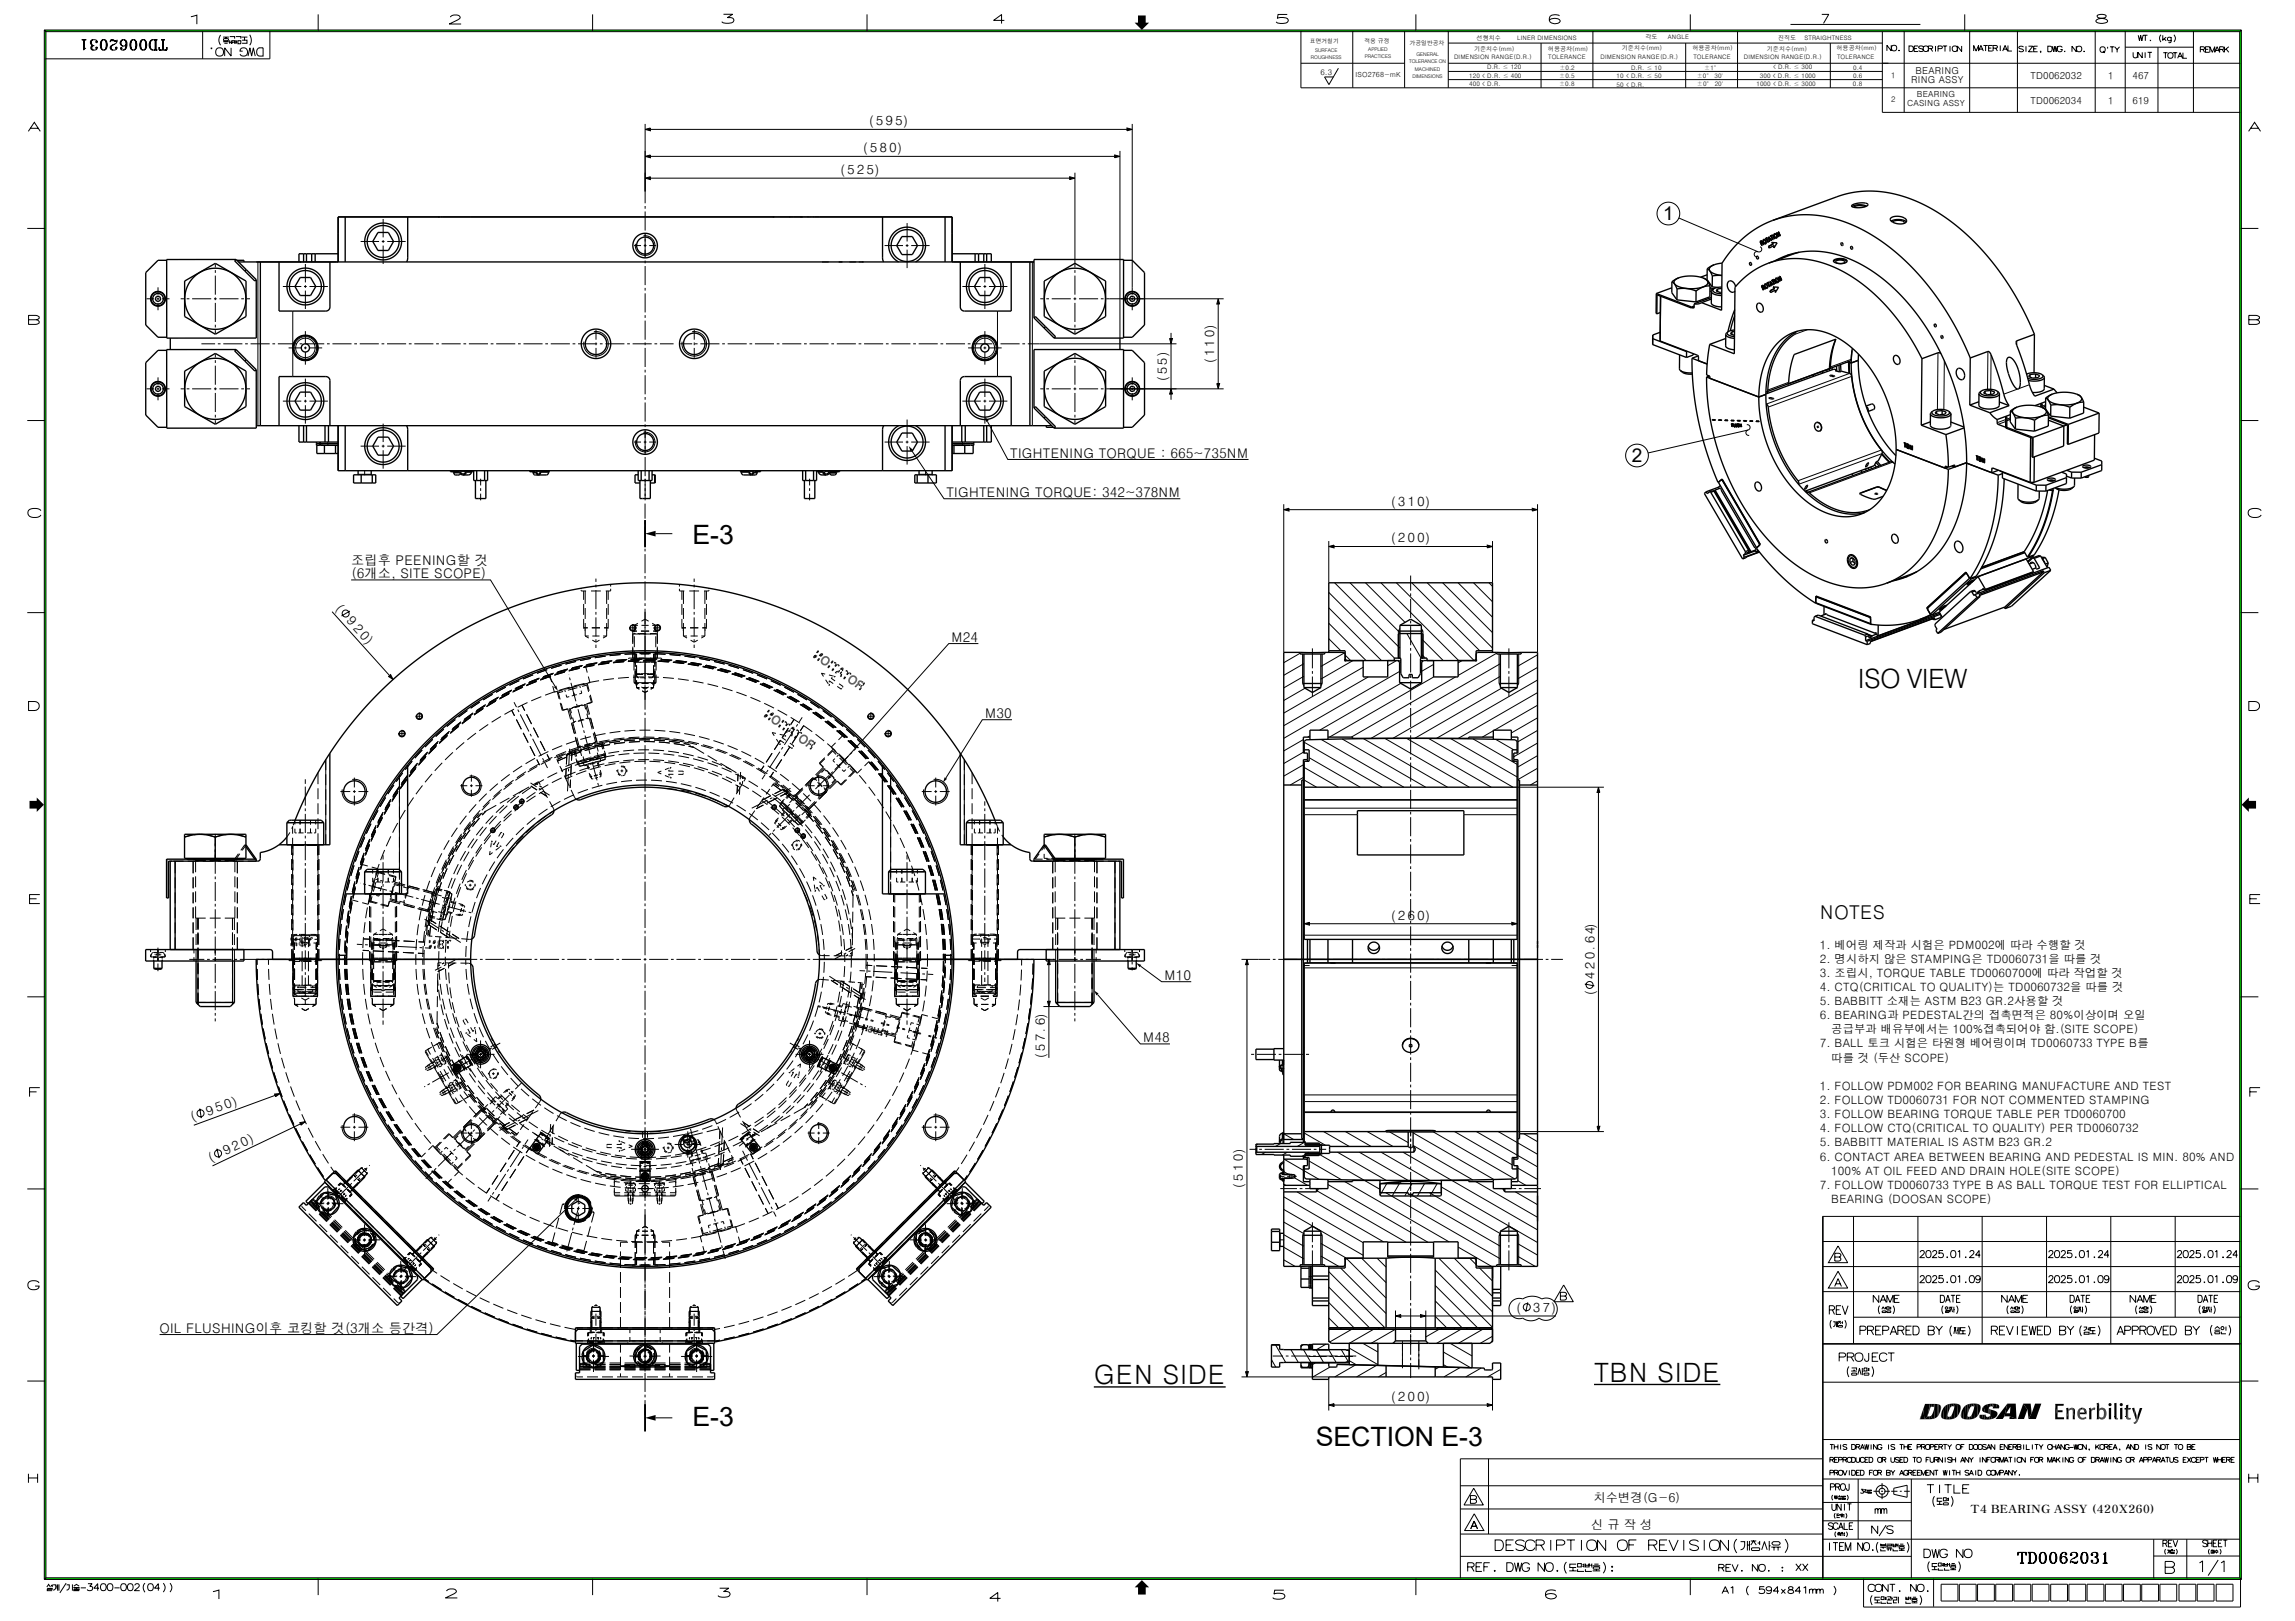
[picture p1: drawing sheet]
<svg xmlns="http://www.w3.org/2000/svg" width="841mm" height="594mm" viewBox="0 0 841 594" stroke-linecap="round" stroke-linejoin="round" font-family="sans-serif">
<defs><g id="words">
<g font-size="9.8">
<text x="253.8" y="199.5">E-3</text>
<text x="400.8" y="507.2">GEN SIDE</text>
<text x="584.1" y="506.3">TBN SIDE</text>
<text x="253.8" y="522.7">E-3</text>
<text x="482.1" y="529.9">SECTION E-3</text>
</g>
<text font-size="9.7" x="680.9" y="252.1">ISO VIEW</text>
<g font-size="7">
<text x="609.4" y="80.8">1</text>
<text x="597.9" y="169.4">2</text>
<text x="666.9" y="336.8">NOTES</text>
</g>
<g font-size="4.9">
<text x="318.5" y="45.9">( 5 9 5)</text>
<text x="316.3" y="55.8">( 5 8 0)</text>
<text x="308" y="63.8">( 5 2 5)</text>
<text x="444.9" y="133.1" transform="rotate(-90 444.9 133.1)">( 1 1 0)</text>
<text x="427.6" y="139.7" transform="rotate(-90 427.6 139.7)">( 5 5)</text>
<text x="370.2" y="167.7">TIGHTENING TORQUE : 665~735NM</text>
<text x="346.8" y="182.1">TIGHTENING TORQUE: 342~378NM</text>
<text x="509.8" y="185.3">( 3 1 0)</text>
<text x="509.8" y="198.8">( 2 0 0)</text>
<text x="128.7" y="206.9">조립후 PEENING할 것</text>
<text x="128.7" y="211.8">(6개소, SITE SCOPE)</text>
<text x="122.8" y="223.1" transform="rotate(48 122.8 223.1)">(</text>
<text x="126.9" y="227.7" transform="rotate(48 126.9 227.7)">9 2 0)</text>
<text x="348.6" y="235.1">M24</text>
<text x="360.9" y="263">M30</text>
<text x="509.8" y="337">( 2 6 0)</text>
<text x="426.6" y="359">M10</text>
<text x="584.2" y="358.6" transform="rotate(-90 584.2 358.6)">4 2 0 . 6 4)</text>
<text x="584.2" y="364.8" transform="rotate(-90 584.2 364.8)">(</text>
<text x="418.8" y="381.8">M48</text>
<text x="382.9" y="387.6" transform="rotate(-90 382.9 387.6)">( 5 7 . 6)</text>
<text x="70.5" y="410.9" transform="rotate(-20 70.5 410.9)">(</text>
<text x="76.2" y="408.8" transform="rotate(-20 76.2 408.8)">9 5 0)</text>
<text x="77.2" y="425.9" transform="rotate(-26 77.2 425.9)">(</text>
<text x="82.7" y="423.3" transform="rotate(-26 82.7 423.3)">9 2 0)</text>
<text x="455.4" y="435.2" transform="rotate(-90 455.4 435.2)">( 5 1 0)</text>
<text x="555.7" y="480.7">(</text>
<text x="561.8" y="480.7">3 7)</text>
<text x="58.5" y="488.3">OIL FLUSHING이후 코킹할 것(3개소 등간격)</text>
<text x="509.8" y="513.4">( 2 0 0)</text>
</g>
<g font-size="4.5">
<text x="584" y="550.4">치수변경(G-6)</text>
<text x="583" y="560.1">신 규 작 성</text>
</g>
<g font-size="4.2">
<text x="666.9" y="347.6">1. 베어링 제작과 시험은 PDM002에 따라 수행할 것</text>
<text x="666.9" y="352.8">2. 명시하지 않은 STAMPING은 TD0060731을 따를 것</text>
<text x="666.9" y="357.9">3. 조립시, TORQUE TABLE TD0060700에 따라 작업할 것</text>
<text x="666.9" y="363.1">4. CTQ(CRITICAL TO QUALITY)는 TD0060732을 따를 것</text>
<text x="666.9" y="368.3">5. BABBITT 소재는 ASTM B23 GR.2사용할 것</text>
<text x="666.9" y="373.5">6. BEARING과 PEDESTAL간의 접촉면적은 80%이상이며 오일</text>
<text x="666.9" y="383.8">7. BALL 토크 시험은 타원형 베어링이며 TD0060733 TYPE B를</text>
<text x="671.1" y="378.7">공급부과 배유부에서는 100%접촉되어야 함.(SITE SCOPE)</text>
<text x="671.1" y="389">따를 것 (두산 SCOPE)</text>
<text x="666.9" y="399.4">1. FOLLOW PDM002 FOR BEARING MANUFACTURE AND TEST</text>
<text x="666.9" y="404.6">2. FOLLOW TD0060731 FOR NOT COMMENTED STAMPING</text>
<text x="666.9" y="409.7">3. FOLLOW BEARING TORQUE TABLE PER TD0060700</text>
<text x="666.9" y="414.9">4. FOLLOW CTQ(CRITICAL TO QUALITY) PER TD0060732</text>
<text x="666.9" y="420.1">5. BABBITT MATERIAL IS ASTM B23 GR.2</text>
<text x="666.9" y="425.3">6. CONTACT AREA BETWEEN BEARING AND PEDESTAL IS MIN. 80% AND</text>
<text x="671.1" y="430.5">100% AT OIL FEED AND DRAIN HOLE(SITE SCOPE)</text>
<text x="666.9" y="435.6">7. FOLLOW TD0060733 TYPE B AS BALL TORQUE TEST FOR ELLIPTICAL</text>
<text x="671.1" y="440.8">BEARING (DOOSAN SCOPE)</text>
</g>
<text font-size="4.1" x="722" y="554.5">T4 BEARING ASSY (420X260)</text>
<g font-size="3.5">
<text x="702" y="27">BEARING</text>
<text x="744.1" y="29">TD0062032</text>
<text x="772.5" y="29">1</text>
<text x="781.5" y="29">467</text>
<text x="700.4" y="30.5">RING ASSY</text>
<text x="744.1" y="38">TD0062034</text>
<text x="772.5" y="38">1</text>
<text x="781.5" y="38">619</text>
</g>
<g font-size="3.1">
<text x="702.4" y="35.6">BEARING</text>
<text x="698.9" y="38.7">CASING ASSY</text>
</g>
<g font-size="2.8">
<text x="483.9" y="27.6">6.3</text>
<text x="693" y="28.5">1</text>
<text x="693" y="37.5">2</text>
</g>
<text font-size="2.6" x="496.8" y="28.3">ISO2768-mK</text>
<g font-size="2.2">
<text x="541.1" y="14.6">선형치수</text>
<text x="556" y="14.6">LINER DIMENSIONS</text>
<text x="603" y="14.4">각도</text>
<text x="611.2" y="14.4">ANGLE</text>
<text x="651.6" y="14.5">진직도</text>
<text x="661.2" y="14.5">STRAIGHTNESS</text>
<text x="532.8" y="21.8">DIMENSION RANGE(D.R.)</text>
<text x="540.2" y="18.5">기준치수(mm)</text>
<text x="567.2" y="18.7">허용공차(mm)</text>
<text x="567.4" y="21.7">TOLERANCE</text>
<text x="586.5" y="21.5">DIMENSION RANGE(D.R.)</text>
<text x="594.3" y="18.5">기준치수(mm)</text>
<text x="620.2" y="18.5">허용공차(mm)</text>
<text x="620.6" y="21.5">TOLERANCE</text>
<text x="639.1" y="21.5">DIMENSION RANGE(D.R.)</text>
<text x="647.5" y="18.5">기준치수(mm)</text>
<text x="673" y="18.3">허용공차(mm)</text>
<text x="673.2" y="21.6">TOLERANCE</text>
<text x="538.4" y="28.4">120 &lt; D.R. ≤ 400</text>
<text x="545" y="25.3">D.R. ≤ 120</text>
<text x="571.4" y="28.4">±0.5</text>
<text x="571.4" y="25.6">±0.2</text>
<text x="592.4" y="28.5">10 &lt; D.R. ≤ 50</text>
<text x="597.7" y="25.5">D.R. ≤ 10</text>
<text x="621.8" y="28.6">±0° 30'</text>
<text x="624.5" y="25.5">±1°</text>
<text x="644.9" y="28.5">300 &lt; D.R. ≤ 1000</text>
<text x="649.6" y="25.3">&lt; D.R. ≤ 300</text>
<text x="679.1" y="28.7">0.6</text>
<text x="679.1" y="25.7">0.4</text>
<text x="538.4" y="31.4">400 &lt; D.R.</text>
<text x="571.4" y="31.4">±0.8</text>
<text x="592.4" y="31.7">50 &lt; D.R.</text>
<text x="621.8" y="31.7">±0° 20'</text>
<text x="643.7" y="31.7">1000 &lt; D.R. ≤ 3000</text>
<text x="679" y="31.6">0.8</text>
</g>
<g font-size="2.1">
<text x="480" y="15.8">표면거칠기</text>
<text x="500" y="15.8">적용 규정</text>
<text x="516.5" y="16.7">가공일반공차</text>
</g>
<g font-size="1.8">
<text x="480.4" y="21.7">ROUGHNESS</text>
<text x="481.9" y="19">SURFACE</text>
<text x="500.2" y="21.4">PRACTICES</text>
<text x="501.4" y="18.7">APPLIED</text>
<text x="516.3" y="23.2">TOLERANCE ON</text>
<text x="519" y="20.6">GENERAL</text>
<text x="517.6" y="28.6">DIMENSIONS</text>
<text x="518.5" y="25.9">MACHINED</text>
</g>
</g></defs>
<g fill="#000">
<path d="M417 5.7h2.8v2.6h1.3l-2.7 2.7-2.6-2.7h1.2z" fill-rule="evenodd"/>
<path d="M418.4 579l2.7 2.7h-1.2v2.6h-2.9v-2.6h-1.2z" fill-rule="evenodd"/>
</g>
<g fill="#0f0">
<path d="M16.2 578.8l.6-.6h803.9l.6 .6z" fill-rule="evenodd"/>
<path d="M820.7 11.6l.6-.6v567.8l-.6-.6z" fill-rule="evenodd"/>
<path d="M16.2 11h805.1l-.6 .6h-803.9z" fill-rule="evenodd"/>
<path d="M16.2 11l.6 .6v566.6l-.6 .6z" fill-rule="evenodd"/>
</g>
<g fill="#000">
<path d="M236.4 57.3l1.9-.5v1z" fill-rule="evenodd"/>
<path d="M236.4 47.4l1.9-.5v1z" fill-rule="evenodd"/>
<path d="M408.5 56.8l1.9 .5-1.9 .5z" fill-rule="evenodd"/>
<path d="M413 46.9l1.9 .5-1.9 .5z" fill-rule="evenodd"/>
<path d="M236.4 65.3l1.9-.5v1z" fill-rule="evenodd"/>
<path d="M392 64.8l1.9 .5-1.9 .5z" fill-rule="evenodd"/>
<path d="M446.4 109.5l.5 1.9h-1z" fill-rule="evenodd"/>
<path d="M428.6 124.1h1l-.5 1.9z" fill-rule="evenodd"/>
<path d="M360.9 152.7l1.4 1.4-.9 .5z" fill-rule="evenodd"/>
<path d="M429.1 142.5l.5 1.9h-1z" fill-rule="evenodd"/>
<path d="M445.9 140.6h1l-.5 1.9z" fill-rule="evenodd"/>
<path d="M333 163.5l1.5 1.3-.8 .6z" fill-rule="evenodd"/>
<path d="M236.4 195.6l3.8-1.1v2.1z" fill-rule="evenodd"/>
<path d="M470.4 186.8l2-.6v1.1z" fill-rule="evenodd"/>
<path d="M486.9 200.3l2-.6v1.1z" fill-rule="evenodd"/>
<path d="M561.5 186.2l1.9 .6-1.9 .5z" fill-rule="evenodd"/>
<path d="M545 199.7l1.9 .6-1.9 .5z" fill-rule="evenodd"/>
<path d="M142.4 247.9l.7-.7 1 1.8z" fill-rule="evenodd"/>
<path d="M203 251.8l.9-.6 .5 2z" fill-rule="evenodd"/>
<path d="M10.8 293.5h2.7v-1.3l2.6 2.7-2.6 2.6v-1.2h-2.7z" fill-rule="evenodd"/>
<path d="M303.9 284.1l.8 .7-1.7 1.1z" fill-rule="evenodd"/>
<path d="M346.2 284.8l.8 .6-1.4 1.4z" fill-rule="evenodd"/>
<path d="M585.7 288.5l.6 1.9h-1.1z" fill-rule="evenodd"/>
<path d="M824.1 292.2v1.3h2.6v2.8h-2.6v1.2l-2.7-2.6z" fill-rule="evenodd"/>
<path d="M477.9 338.5l2-.5v1z" fill-rule="evenodd"/>
<path d="M554 338l1.9 .5-1.9 .5z" fill-rule="evenodd"/>
<path d="M384.4 351.6l.5 1.9h-1.1z" fill-rule="evenodd"/>
<path d="M416.4 352.9l1.8 .7-.6 .8z" fill-rule="evenodd"/>
<path d="M456.9 351.6l.6 1.9h-1.1z" fill-rule="evenodd"/>
<path d="M383.8 366.9h1.1l-.5 1.9z" fill-rule="evenodd"/>
<path d="M400.9 362.9l1.7 1.2-.8 .6z" fill-rule="evenodd"/>
<path d="M100.6 400.9l2-.2-1.6 1.2z" fill-rule="evenodd"/>
<path d="M109.9 411.4l1.9-.4-1.5 1.3z" fill-rule="evenodd"/>
<path d="M585.2 412.7h1.1l-.6 2z" fill-rule="evenodd"/>
<path d="M210.4 439.5l1.7-1-1 1.7z" fill-rule="evenodd"/>
<path d="M511.4 482.2l1.9-.5v1z" fill-rule="evenodd"/>
<path d="M520.5 481.7l2 .5-2 .5z" fill-rule="evenodd"/>
<path d="M236.4 519.6l3.8-1.1v2.1z" fill-rule="evenodd"/>
<path d="M456.4 502.6h1.1l-.6 2z" fill-rule="evenodd"/>
<path d="M486.9 514.9l2-.5v1z" fill-rule="evenodd"/>
<path d="M545 514.4l1.9 .5-1.9 .5z" fill-rule="evenodd"/>
<path d="M704.5 517.3l-.8 2.8h-.2z" fill-rule="evenodd"/>
<path d="M705.4 514.4h1.8l-.9 4.6-1.1 1.1-.4-3.7z" fill-rule="evenodd"/>
<path d="M707.2 514.4l-.3 2.9-.6 1.7z" fill-rule="evenodd"/>
<path d="M707.2 514.4h.4l.2 1.1h-.3l-.6 1.8z" fill-rule="evenodd"/>
<path d="M708.7 516.4l.2 3.4-.7 .2-.6-1.1z" fill-rule="evenodd"/>
<path d="M707.2 519l.4-.1 .6 1.1-1.1 .1z" fill-rule="evenodd"/>
<path d="M707.6 514.4h1.1l-.1 1.2-.8-.1z" fill-rule="evenodd"/>
<path d="M708.7 514.4h.3l-.2 1.6-.2-.4z" fill-rule="evenodd"/>
<path d="M709 514.4l1 .1 .1 4.5-1.2 .8-.2-3.4z" fill-rule="evenodd"/>
<path d="M710 514.5l.4 .1v4l-.3 .4z" fill-rule="evenodd"/>
<path d="M710.4 514.6l.5 .2a4.1 4.1 0 0 1-.5 3.8z" fill-rule="evenodd"/>
<path d="M711 515l.3 1-.3 1.3z" fill-rule="evenodd"/>
<path d="M711.5 517.4l.1 2.2-.4-.8z" fill-rule="evenodd"/>
<path d="M712 516.2l.3 3.8-.7-.4-.1-2.2z" fill-rule="evenodd"/>
<path d="M712.7 515.3l.3-.3 .2 5.1-.9-.1-.3-3.8z" fill-rule="evenodd"/>
<path d="M713 515l.6-.3 .3 5.5-.7-.1z" fill-rule="evenodd"/>
<path d="M713.7 519l.8 .2-.1 .9-.5 .1z" fill-rule="evenodd"/>
<path d="M713.6 514.7l.8-.3v2l-.8 2.4z" fill-rule="evenodd"/>
<path d="M716 516.3l.2 3.5-.8 .2-.3-1.3z" fill-rule="evenodd"/>
<path d="M714.4 514.4l1-.1-.3 1.1-.7 1z" fill-rule="evenodd"/>
<path d="M715.4 514.3h.5l.1 1.1h-.9z" fill-rule="evenodd"/>
<path d="M715.9 514.3h.6l-.4 1.4z" fill-rule="evenodd"/>
<path d="M716.5 514.3l.6 .1 .2 4.6-1.1 .8-.2-3.5z" fill-rule="evenodd"/>
<path d="M717.5 514.5l.8 .5a4.5 4.5 0 0 1-.5 3.3l-.5 .7z" fill-rule="evenodd"/>
<path d="M717.1 514.4l.4 .1-.2 4.5z" fill-rule="evenodd"/>
<path d="M718.3 515l.2 .7-.2 1.4z" fill-rule="evenodd"/>
<path d="M718.8 517.3l.1 2.3-.4-.8z" fill-rule="evenodd"/>
<path d="M719.3 516.2l.3 3.8-.7-.4-.1-2.3z" fill-rule="evenodd"/>
<path d="M720 515.2l.3-.2 .2 5.1-.9-.1-.3-3.8z" fill-rule="evenodd"/>
<path d="M720.3 515l.6-.3 .2 5.5-.6-.1z" fill-rule="evenodd"/>
<path d="M721 519l.8 .2-.1 .9-.6 .1z" fill-rule="evenodd"/>
<path d="M720.9 514.7l.8-.3-.8 4.4z" fill-rule="evenodd"/>
<path d="M723.3 516.3l.2 3.5-.8 .2-.3-1.3z" fill-rule="evenodd"/>
<path d="M721.7 514.4l1-.1-.3 1.1-1.1 1.8z" fill-rule="evenodd"/>
<path d="M722.7 514.3h.5v1.1h-.8z" fill-rule="evenodd"/>
<path d="M723.2 514.3h.7l-.5 1.4z" fill-rule="evenodd"/>
<path d="M723.9 514.3l.5 .1 .2 4.5-1.1 .9-.2-3.5z" fill-rule="evenodd"/>
<path d="M724.8 514.5l.8 .5v2.1l-1 1.8z" fill-rule="evenodd"/>
<path d="M724.4 514.4l.4 .1-.2 4.4z" fill-rule="evenodd"/>
<path d="M725.3 518.8l.1 .7z" fill-rule="evenodd"/>
<path d="M725.5 518.4v1.3z" fill-rule="evenodd"/>
<path d="M725.6 515l.2 .7-.2 1.4z" fill-rule="evenodd"/>
<path d="M726.4 516.1v.8z" fill-rule="evenodd"/>
<path d="M726.9 515.3l.5 2.3-1-.7v-.8z" fill-rule="evenodd"/>
<path d="M725.5 518.4h1.1l-.4 1.6-.7-.3z" fill-rule="evenodd"/>
<path d="M726.9 515.3l1.5-.8 .4 3.5-1.4-.4z" fill-rule="evenodd"/>
<path d="M727.3 518.4h.5l-.1 .5z" fill-rule="evenodd"/>
<path d="M728.4 514.5l.9-.1-.5 1.6 .4 2.2-.4-.2z" fill-rule="evenodd"/>
<path d="M729.3 514.4l-.1 1.1z" fill-rule="evenodd"/>
<path d="M729.4 516.5l2 .7a1.71 1.71 0 0 1 .3 1.9 1.71 1.71 0 0 1-1.7 .9l-.6-1.5z" fill-rule="evenodd"/>
<path d="M729 516.3l.4 .2v2z" fill-rule="evenodd"/>
<path d="M729.4 518.5l.6 1.5-1 .2v-1.1z" fill-rule="evenodd"/>
<path d="M729.3 514.4h.8l.1 1h-.9z" fill-rule="evenodd"/>
<path d="M730.1 514.4h.7l-.5 1.4z" fill-rule="evenodd"/>
<path d="M730.8 514.4l.9 .1-.3 1.6h-1.2z" fill-rule="evenodd"/>
<path d="M731.8 517.5l.1 1z" fill-rule="evenodd"/>
<path d="M731.7 514.5l.8 .5v1.1h-1.1z" fill-rule="evenodd"/>
<path d="M735.6 514.3h3.1l.2 5.7-2.5-1-1.2-1.1h1.3l.2-2.4-1.5 2.4 1.2 1.1h-1.9z" fill-rule="evenodd"/>
<path d="M735.6 514.3l-1.1 4.7-.6 1h-2.6z" fill-rule="evenodd"/>
<path d="M736.4 519l2.5 1h-2.6z" fill-rule="evenodd"/>
<path d="M741.4 514.4l1.5 2.1-1.2 3.5h-2.3z" fill-rule="evenodd"/>
<path d="M741.4 514.4h2.7l.4 3.4-1.1 2.2-.4-3.5z" fill-rule="evenodd"/>
<path d="M745.8 514.4h2.2l-2 5.6h-2.6l1.1-2.2z" fill-rule="evenodd"/>
<path d="M753.1 514.4l.9 5h2.4v.7h-3.3z" fill-rule="evenodd"/>
<path d="M754 516.8h1.8v.7h-1.8z" fill-rule="evenodd"/>
<path d="M753.1 514.4h3.2l-.1 .7h-2.2v4.3z" fill-rule="evenodd"/>
<path d="M757.1 516.1l.8-.2 .2 4.2z" fill-rule="evenodd"/>
<path d="M758 516.4l.1 3.7z" fill-rule="evenodd"/>
<path d="M758.1 516.4v.6z" fill-rule="evenodd"/>
<path d="M758.1 516.3v.7z" fill-rule="evenodd"/>
<path d="M758.2 516.3v.6z" fill-rule="evenodd"/>
<path d="M758.2 516.3v.6z" fill-rule="evenodd"/>
<path d="M758.2 516.3v.6z" fill-rule="evenodd"/>
<path d="M758.3 516.2v.7z" fill-rule="evenodd"/>
<path d="M758.3 516.2v.7z" fill-rule="evenodd"/>
<path d="M758.3 516.2v.6z" fill-rule="evenodd"/>
<path d="M758.4 516.2l-.1 .6z" fill-rule="evenodd"/>
<path d="M758.4 516.1v.7z" fill-rule="evenodd"/>
<path d="M758.4 516.1v.7z" fill-rule="evenodd"/>
<path d="M758.4 516.1l.1 .6z" fill-rule="evenodd"/>
<path d="M758.5 516.1v.6z" fill-rule="evenodd"/>
<path d="M758.5 516.1l.2-.1-.2 .7z" fill-rule="evenodd"/>
<path d="M758.7 516l.1-.1-.2 .8z" fill-rule="evenodd"/>
<path d="M758.8 515.9v.7z" fill-rule="evenodd"/>
<path d="M759 515.9l-.1 .7z" fill-rule="evenodd"/>
<path d="M759.1 515.9v.7z" fill-rule="evenodd"/>
<path d="M759.1 515.9v.7z" fill-rule="evenodd"/>
<path d="M759.1 515.9l.1 .7z" fill-rule="evenodd"/>
<path d="M759.2 515.9v.7z" fill-rule="evenodd"/>
<path d="M759.2 515.9v.7z" fill-rule="evenodd"/>
<path d="M759.2 515.9v.7z" fill-rule="evenodd"/>
<path d="M759.2 515.9l.1 .7z" fill-rule="evenodd"/>
<path d="M759.3 515.9v.7z" fill-rule="evenodd"/>
<path d="M759.3 515.9l.1 .7z" fill-rule="evenodd"/>
<path d="M759.3 515.9l.1 .8z" fill-rule="evenodd"/>
<path d="M759.4 515.9l.1 .9z" fill-rule="evenodd"/>
<path d="M759.5 515.9v1z" fill-rule="evenodd"/>
<path d="M759.5 515.9l.9 4.2-.8-2.8z" fill-rule="evenodd"/>
<path d="M761.3 517.8v.4z" fill-rule="evenodd"/>
<path d="M761.3 517.6v.8z" fill-rule="evenodd"/>
<path d="M761.3 517.4v1.2z" fill-rule="evenodd"/>
<path d="M761.3 517.2v1.5z" fill-rule="evenodd"/>
<path d="M761.4 517.1v1.8z" fill-rule="evenodd"/>
<path d="M761.4 516.9v2.2z" fill-rule="evenodd"/>
<path d="M761.5 516.8v2.4z" fill-rule="evenodd"/>
<path d="M761.6 516.7v2.6z" fill-rule="evenodd"/>
<path d="M761.6 516.5l.1 3z" fill-rule="evenodd"/>
<path d="M761.8 516.4l.1 3.3-.2-.2z" fill-rule="evenodd"/>
<path d="M761.8 516.4l.2 3.4z" fill-rule="evenodd"/>
<path d="M761.9 516.3l.2-.2v3.8z" fill-rule="evenodd"/>
<path d="M762.1 516.1l.1 2.1z" fill-rule="evenodd"/>
<path d="M762.1 516.1v3.8z" fill-rule="evenodd"/>
<path d="M762.2 517.6h1.6l.9 .6h-2.5z" fill-rule="evenodd"/>
<path d="M762.2 516v1.3z" fill-rule="evenodd"/>
<path d="M762.2 518.4v1.6z" fill-rule="evenodd"/>
<path d="M762.3 516v1z" fill-rule="evenodd"/>
<path d="M762.4 516l.2-.1-.3 .9z" fill-rule="evenodd"/>
<path d="M762.3 519.1l.2 1z" fill-rule="evenodd"/>
<path d="M762.6 515.9l.4-.1v.7l-.5 .1z" fill-rule="evenodd"/>
<path d="M762.4 519.2l.2 .9z" fill-rule="evenodd"/>
<path d="M762.6 519.4l.2 .8z" fill-rule="evenodd"/>
<path d="M762.8 519.5l.2 .7z" fill-rule="evenodd"/>
<path d="M762.9 519.5l.2 .7z" fill-rule="evenodd"/>
<path d="M763 515.8l.1 .7z" fill-rule="evenodd"/>
<path d="M763.1 519.5l.1 .7z" fill-rule="evenodd"/>
<path d="M763.1 515.8l.1 .7z" fill-rule="evenodd"/>
<path d="M763.2 519.5l.2 .7z" fill-rule="evenodd"/>
<path d="M763.2 515.8v.7z" fill-rule="evenodd"/>
<path d="M763.2 515.8l.1 .7z" fill-rule="evenodd"/>
<path d="M763.3 515.9l.1 .7z" fill-rule="evenodd"/>
<path d="M763.4 519.5h.2v.6l-.2 .1z" fill-rule="evenodd"/>
<path d="M763.3 515.9l.1 .7z" fill-rule="evenodd"/>
<path d="M763.4 515.9l.1 .7z" fill-rule="evenodd"/>
<path d="M763.5 515.9v.8z" fill-rule="evenodd"/>
<path d="M763.6 519.5v.6z" fill-rule="evenodd"/>
<path d="M763.5 515.9l.1 .9z" fill-rule="evenodd"/>
<path d="M763.6 515.9l.1 .9z" fill-rule="evenodd"/>
<path d="M763.7 516v1z" fill-rule="evenodd"/>
<path d="M763.7 516l.1 1.1z" fill-rule="evenodd"/>
<path d="M763.7 519.5l.1 .6z" fill-rule="evenodd"/>
<path d="M763.8 516l.9 2.2-.9-.6z" fill-rule="evenodd"/>
<path d="M763.9 519.4l.1 .6z" fill-rule="evenodd"/>
<path d="M764.1 519.3l.2-.2-.2 .9z" fill-rule="evenodd"/>
<path d="M764.3 519.1l.3 .5-.3 .2z" fill-rule="evenodd"/>
<path d="M764.7 517.9v.3z" fill-rule="evenodd"/>
<path d="M763.9 516.1l.6 .7 .2 1.4z" fill-rule="evenodd"/>
<path d="M765.4 516l.8-.2-.6 1.3z" fill-rule="evenodd"/>
<path d="M766.4 516.4v3.7z" fill-rule="evenodd"/>
<path d="M766.4 516.4v3.7z" fill-rule="evenodd"/>
<path d="M766.4 516.4v1z" fill-rule="evenodd"/>
<path d="M766.6 516.2l-.2 1.1z" fill-rule="evenodd"/>
<path d="M766.6 516.2l.1-.1-.1 .8z" fill-rule="evenodd"/>
<path d="M766.7 516.1v.7z" fill-rule="evenodd"/>
<path d="M766.8 516.1v.6z" fill-rule="evenodd"/>
<path d="M766.9 516v.7z" fill-rule="evenodd"/>
<path d="M767 515.9v.8z" fill-rule="evenodd"/>
<path d="M767.1 515.9l-.1 .8z" fill-rule="evenodd"/>
<path d="M767.1 515.9v.7z" fill-rule="evenodd"/>
<path d="M767.2 515.8l.1 .8z" fill-rule="evenodd"/>
<path d="M767.2 515.9v.7z" fill-rule="evenodd"/>
<path d="M767.3 515.8v.8z" fill-rule="evenodd"/>
<path d="M767.3 515.8v.8z" fill-rule="evenodd"/>
<path d="M767.3 515.8v.8z" fill-rule="evenodd"/>
<path d="M767.3 515.8v.8z" fill-rule="evenodd"/>
<path d="M767.4 515.8v.9z" fill-rule="evenodd"/>
<path d="M767.4 515.8v.9z" fill-rule="evenodd"/>
<path d="M767.4 515.8v.9z" fill-rule="evenodd"/>
<path d="M767.4 515.8v.9z" fill-rule="evenodd"/>
<path d="M767.4 515.8v.9z" fill-rule="evenodd"/>
<path d="M767.5 515.8v.9z" fill-rule="evenodd"/>
<path d="M767.5 515.8l.2 .1z" fill-rule="evenodd"/>
<path d="M767.5 515.8l.2 .1-.2 .8z" fill-rule="evenodd"/>
<path d="M767.7 515.9l-.2 .8z" fill-rule="evenodd"/>
<path d="M767.7 515.9l-.2 .8z" fill-rule="evenodd"/>
<path d="M767.7 515.9l-.2 .8z" fill-rule="evenodd"/>
<path d="M769.2 514v5.9z" fill-rule="evenodd"/>
<path d="M769.2 514.1v5.8z" fill-rule="evenodd"/>
<path d="M769.2 514l-.1 6.1z" fill-rule="evenodd"/>
<path d="M768.3 514.2l.9-.2-.8 1.2z" fill-rule="evenodd"/>
<path d="M769.2 514.1v5.8z" fill-rule="evenodd"/>
<path d="M769.2 514.1v5.8z" fill-rule="evenodd"/>
<path d="M769.2 514.1v5.7z" fill-rule="evenodd"/>
<path d="M769.2 514.2v5.6z" fill-rule="evenodd"/>
<path d="M769.2 514.2v5.6z" fill-rule="evenodd"/>
<path d="M769.2 514.2v5.6z" fill-rule="evenodd"/>
<path d="M769.2 514.2v5.6z" fill-rule="evenodd"/>
<path d="M769.2 514.3v5.4z" fill-rule="evenodd"/>
<path d="M769.2 514.2v5.5z" fill-rule="evenodd"/>
<path d="M769.2 514.3v2z" fill-rule="evenodd"/>
<path d="M769.2 514.3v5.4z" fill-rule="evenodd"/>
<path d="M769.2 514.9v1.1z" fill-rule="evenodd"/>
<path d="M769.2 514.4v1.9z" fill-rule="evenodd"/>
<path d="M769.2 516.3l.1 3.5z" fill-rule="evenodd"/>
<path d="M769.2 516.3v.7z" fill-rule="evenodd"/>
<path d="M769.3 516.3v.7z" fill-rule="evenodd"/>
<path d="M769.3 516.3v.7z" fill-rule="evenodd"/>
<path d="M769.3 516.2v.8z" fill-rule="evenodd"/>
<path d="M769.3 516.2v.8z" fill-rule="evenodd"/>
<path d="M769.3 516.2v.7z" fill-rule="evenodd"/>
<path d="M769.3 516.2v.7z" fill-rule="evenodd"/>
<path d="M769.3 516.2v.7z" fill-rule="evenodd"/>
<path d="M769.3 516.2v.7z" fill-rule="evenodd"/>
<path d="M769.3 516.2v.7z" fill-rule="evenodd"/>
<path d="M769.3 516.2v.7z" fill-rule="evenodd"/>
<path d="M769.3 516.2v.7z" fill-rule="evenodd"/>
<path d="M769.3 516.2l.1 .7z" fill-rule="evenodd"/>
<path d="M769.4 516.1v.7z" fill-rule="evenodd"/>
<path d="M769.2 519.1l.2 .8z" fill-rule="evenodd"/>
<path d="M769.4 516.1v.7z" fill-rule="evenodd"/>
<path d="M769.5 516.1v.7z" fill-rule="evenodd"/>
<path d="M769.5 516.1v.6z" fill-rule="evenodd"/>
<path d="M769.6 516v.7z" fill-rule="evenodd"/>
<path d="M769.6 516v.7z" fill-rule="evenodd"/>
<path d="M769.7 516l-.1 .7z" fill-rule="evenodd"/>
<path d="M769.7 516v.6z" fill-rule="evenodd"/>
<path d="M769.8 515.9v.7z" fill-rule="evenodd"/>
<path d="M769.9 515.9v.7z" fill-rule="evenodd"/>
<path d="M770 515.9l-.1 .7z" fill-rule="evenodd"/>
<path d="M770 515.9l.1 .7z" fill-rule="evenodd"/>
<path d="M770.1 515.9l.2 .7h-.2z" fill-rule="evenodd"/>
<path d="M770.3 515.8l.2 .8z" fill-rule="evenodd"/>
<path d="M770.4 515.8l.2 .9z" fill-rule="evenodd"/>
<path d="M770.6 519.3l.1-.1-.1 .9z" fill-rule="evenodd"/>
<path d="M770.6 515.9l.1 .9z" fill-rule="evenodd"/>
<path d="M770.8 519v1.1z" fill-rule="evenodd"/>
<path d="M770.7 515.9l.1 1.1z" fill-rule="evenodd"/>
<path d="M771 518.5l-.1 1.5z" fill-rule="evenodd"/>
<path d="M770.8 515.9l.2 1.5z" fill-rule="evenodd"/>
<path d="M771 517.9v2.1z" fill-rule="evenodd"/>
<path d="M771 516l.2 .1-.2 3.9z" fill-rule="evenodd"/>
<path d="M771.2 516.1l.2 .2-.3 3.6z" fill-rule="evenodd"/>
<path d="M771.4 516.3l-.1 3.4z" fill-rule="evenodd"/>
<path d="M771.5 516.4v3.1z" fill-rule="evenodd"/>
<path d="M771.6 516.7v2.7z" fill-rule="evenodd"/>
<path d="M771.7 516.9v2.2z" fill-rule="evenodd"/>
<path d="M771.8 517.2v1.6z" fill-rule="evenodd"/>
<path d="M771.9 517.6v.8z" fill-rule="evenodd"/>
<path d="M772.8 516l.8-.2v4.3h-.8z" fill-rule="evenodd"/>
<path d="M774.8 515.4v3.8z" fill-rule="evenodd"/>
<path d="M774.7 514.2l.9-.1-.1 6.1-.7-.7z" fill-rule="evenodd"/>
<path d="M775.6 519.3l.1 .9z" fill-rule="evenodd"/>
<path d="M775.7 519.4v.8z" fill-rule="evenodd"/>
<path d="M775.7 519.5v.7z" fill-rule="evenodd"/>
<path d="M775.7 519.5v.7z" fill-rule="evenodd"/>
<path d="M775.7 519.5l.1 .7z" fill-rule="evenodd"/>
<path d="M775.8 519.6v.6z" fill-rule="evenodd"/>
<path d="M775.8 519.6v.6z" fill-rule="evenodd"/>
<path d="M775.8 519.6v.6z" fill-rule="evenodd"/>
<path d="M775.8 519.6v.6z" fill-rule="evenodd"/>
<path d="M775.8 519.6l.1 .6z" fill-rule="evenodd"/>
<path d="M775.9 519.6v.5z" fill-rule="evenodd"/>
<path d="M776.9 516l.8-.2v4.3h-.8z" fill-rule="evenodd"/>
<path d="M778.6 515.9h.4v3.3v-2.7h-.4z" fill-rule="evenodd"/>
<path d="M779 515.8v3.4z" fill-rule="evenodd"/>
<path d="M779 516.5v2.7z" fill-rule="evenodd"/>
<path d="M779.1 515.7v3.6z" fill-rule="evenodd"/>
<path d="M779.1 515.6v3.8z" fill-rule="evenodd"/>
<path d="M779.1 515.5v3.9z" fill-rule="evenodd"/>
<path d="M779.1 515.4v4.1z" fill-rule="evenodd"/>
<path d="M779.1 515.2v4.3z" fill-rule="evenodd"/>
<path d="M779.1 515.1v4.5z" fill-rule="evenodd"/>
<path d="M779.1 515v4.6z" fill-rule="evenodd"/>
<path d="M779.1 514.9v4.8z" fill-rule="evenodd"/>
<path d="M779.9 515.8l.8 .7h-.9z" fill-rule="evenodd"/>
<path d="M779.8 516.5v3.7z" fill-rule="evenodd"/>
<path d="M779.8 516.5l.1 3.7z" fill-rule="evenodd"/>
<path d="M779.9 515.7l-.2 4.5z" fill-rule="evenodd"/>
<path d="M779.9 515.9h1l-.2 .6z" fill-rule="evenodd"/>
<path d="M779.9 515.6l-.2 4.5z" fill-rule="evenodd"/>
<path d="M779.9 515.5l-.3 4.6z" fill-rule="evenodd"/>
<path d="M779.9 515.5l-.3 4.6z" fill-rule="evenodd"/>
<path d="M779.9 515.4l-.3 4.7z" fill-rule="evenodd"/>
<path d="M779.9 515.3l-.4 4.8z" fill-rule="evenodd"/>
<path d="M779.9 519.2v1z" fill-rule="evenodd"/>
<path d="M779.9 519.4v.8z" fill-rule="evenodd"/>
<path d="M779.9 514.9v.3z" fill-rule="evenodd"/>
<path d="M779.9 514.8l-.4 5.3z" fill-rule="evenodd"/>
<path d="M779.9 514.8l-.4 5.3z" fill-rule="evenodd"/>
<path d="M779.9 514.8l-.6 5.2z" fill-rule="evenodd"/>
<path d="M779.1 514.9l.8-.2-.6 5.2z" fill-rule="evenodd"/>
<path d="M779.9 519.4l.1 .8z" fill-rule="evenodd"/>
<path d="M780 519.5v.7z" fill-rule="evenodd"/>
<path d="M780 519.5v.7z" fill-rule="evenodd"/>
<path d="M780 519.5l.1 .7z" fill-rule="evenodd"/>
<path d="M780.7 519.6v.5z" fill-rule="evenodd"/>
<path d="M780.7 519.5v.6z" fill-rule="evenodd"/>
<path d="M781.3 516l.8-.2 .1 2.9z" fill-rule="evenodd"/>
<path d="M782.1 515.8l.8 2.6v3.1v-1.4h-.3l-.4-1.4z" fill-rule="evenodd"/>
<path d="M783.2 519.2v1.9z" fill-rule="evenodd"/>
<path d="M783.2 519v2.1z" fill-rule="evenodd"/>
<path d="M783.4 518.5l-.1 2.3z" fill-rule="evenodd"/>
<path d="M784.1 516h.9l-1.6 4.6v-2.2z" fill-rule="evenodd"/>
<path d="M704.8 516.4l.4 3.7h-1.5z" fill-rule="evenodd"/>
<path d="M705.2 520.1l1.1-1.1h.9l-.1 1.1z" fill-rule="evenodd"/>
<path d="M714.5 519.2l.6-.5 .3 1.3-1 .1z" fill-rule="evenodd"/>
<path d="M721.8 519.2l.6-.5 .3 1.3-1 .1z" fill-rule="evenodd"/>
<path d="M726.6 518.4h.7v1.8l-1.1-.2z" fill-rule="evenodd"/>
<path d="M727.3 518.4l.5 .7 .5 .1-.3 1h-.7z" fill-rule="evenodd"/>
<path d="M728.3 519.2l.7-.1v1.1h-1z" fill-rule="evenodd"/>
<path d="M757.9 515.9l.2 4.2z" fill-rule="evenodd"/>
<path d="M757.3 517l.8 3.1h-.8z" fill-rule="evenodd"/>
<path d="M759.7 515.9l.7 .9v3.3z" fill-rule="evenodd"/>
<path d="M759.6 517.3l.8 2.8h-.8z" fill-rule="evenodd"/>
<path d="M762.2 518.8l.1 1.2z" fill-rule="evenodd"/>
<path d="M763.8 519.4v.7z" fill-rule="evenodd"/>
<path d="M766.2 515.8l.2 4.3h-.8v-3z" fill-rule="evenodd"/>
<path d="M769.2 514l-.1 6.1h-.8l.1-4.9z" fill-rule="evenodd"/>
<path d="M769.4 519.2l.3 .2v.7l-.3-.2z" fill-rule="evenodd"/>
<path d="M769.7 519.4l.2 .1 .1 .6h-.3z" fill-rule="evenodd"/>
<path d="M769.9 519.5h.2l.1 .7z" fill-rule="evenodd"/>
<path d="M770.1 519.5l.3 .7z" fill-rule="evenodd"/>
<path d="M770.3 519.5l.2 .6z" fill-rule="evenodd"/>
<path d="M770.5 519.4v.7z" fill-rule="evenodd"/>
<path d="M770.7 519.2v.9z" fill-rule="evenodd"/>
<path d="M770.9 518.9l-.1 1.2z" fill-rule="evenodd"/>
<path d="M770.9 518.7v1.3z" fill-rule="evenodd"/>
<path d="M775.6 514.1v6.1z" fill-rule="evenodd"/>
<path d="M775.6 514.2v6z" fill-rule="evenodd"/>
<path d="M775.6 519v1.2z" fill-rule="evenodd"/>
<path d="M775.7 519.5v.7z" fill-rule="evenodd"/>
<path d="M775.9 519.6v.5z" fill-rule="evenodd"/>
<path d="M775.9 519.6v.5z" fill-rule="evenodd"/>
<path d="M775.9 519.6v.5z" fill-rule="evenodd"/>
<path d="M775.9 519.6v.5z" fill-rule="evenodd"/>
<path d="M775.9 519.6v.5z" fill-rule="evenodd"/>
<path d="M776 519.6v.5z" fill-rule="evenodd"/>
<path d="M776 519.6v.5z" fill-rule="evenodd"/>
<path d="M776 519.6v.5z" fill-rule="evenodd"/>
<path d="M776 519.6v.5z" fill-rule="evenodd"/>
<path d="M776 519.6v.5z" fill-rule="evenodd"/>
<path d="M779.9 515.3l-.3 4.8z" fill-rule="evenodd"/>
<path d="M779.9 515.6l-.2 4.6z" fill-rule="evenodd"/>
<path d="M780.1 519.6v.6z" fill-rule="evenodd"/>
<path d="M780.1 519.6l.2 .6z" fill-rule="evenodd"/>
<path d="M780.3 519.6v.6z" fill-rule="evenodd"/>
<path d="M780.4 519.6v.6z" fill-rule="evenodd"/>
<path d="M780.4 519.6v.6z" fill-rule="evenodd"/>
<path d="M780.5 519.6v.6z" fill-rule="evenodd"/>
<path d="M780.5 519.6v.6z" fill-rule="evenodd"/>
<path d="M780.5 519.6v.5z" fill-rule="evenodd"/>
<path d="M780.6 519.6v.5z" fill-rule="evenodd"/>
<path d="M780.6 519.6v.5z" fill-rule="evenodd"/>
<path d="M780.6 519.6v.5z" fill-rule="evenodd"/>
<path d="M780.7 519.5l.1 .6z" fill-rule="evenodd"/>
<path d="M781.8 521.3l.3-.1v.6z" fill-rule="evenodd"/>
<path d="M782.1 521.2v.6z" fill-rule="evenodd"/>
<path d="M782.1 521.2v.6z" fill-rule="evenodd"/>
<path d="M782.2 521.1v.7z" fill-rule="evenodd"/>
<path d="M782.1 521.2l.1 .6z" fill-rule="evenodd"/>
<path d="M782.2 521.1l.2 .6-.2 .1z" fill-rule="evenodd"/>
<path d="M782.6 520.8l-.2 .9z" fill-rule="evenodd"/>
<path d="M782.6 520.7v1z" fill-rule="evenodd"/>
<path d="M782.6 520.7v.9z" fill-rule="evenodd"/>
<path d="M782.7 520.6l-.1 1z" fill-rule="evenodd"/>
<path d="M782.7 520.5v1.1z" fill-rule="evenodd"/>
<path d="M782.7 520.5v1.1z" fill-rule="evenodd"/>
<path d="M782.8 520.4l-.1 1.2z" fill-rule="evenodd"/>
<path d="M782.8 520.3v1.2z" fill-rule="evenodd"/>
<path d="M782.8 520.2v1.3z" fill-rule="evenodd"/>
<path d="M782.9 520.1l-.1 1.4z" fill-rule="evenodd"/>
<path d="M782.9 520.1l-.1 1.4z" fill-rule="evenodd"/>
<path d="M782.9 518.4v3.1z" fill-rule="evenodd"/>
<path d="M782.9 518.5v2.9z" fill-rule="evenodd"/>
<path d="M783 518.7v2.7z" fill-rule="evenodd"/>
<path d="M783 518.9v2.4z" fill-rule="evenodd"/>
<path d="M783 519v2.3z" fill-rule="evenodd"/>
<path d="M783.1 519.2v2z" fill-rule="evenodd"/>
<path d="M783.2 519.3l-.1 1.9z" fill-rule="evenodd"/>
<path d="M783.3 518.8l-.1 2.2z" fill-rule="evenodd"/>
<path d="M783.3 518.7v2.3z" fill-rule="evenodd"/>
<path d="M783.4 518.4v2.3z" fill-rule="evenodd"/>
<circle cx="773.2" cy="514.7" r=".57"/>
<circle cx="777.3" cy="514.7" r=".57"/>
</g>
<g fill="none" stroke="#000" stroke-width=".37">
<path d="M16.2 11l.6 .6M16.2 11h805.1M16.2 11v567.8M16.8 11.6h803.9M16.8 11.6v566.6M29.9 14.6h1.8M30.2 14.6l.4 .1M30.4 14.6l.2 .3M30.6 14.6v3.8l.9-.8M30.8 14.7v3.3M31 14.6v3.4M31.1 14.6l-.1 .3"/>
<path d="M31.3 14.6l-.3 .1M33.5 14.9v1.3M33.7 16.9l-.2 .4 .2 .9M34 16.7l-.5 .2-.2 .9a1.31 1.31 0 0 0 1.3 .6 1.31 1.31 0 0 0 1.1-1h-.6l.4 .4M34 14.6a1.23 1.23 0 0 0 .2 2.1l-.5 .6 .2 .9 .3 .2M35.3 17.4l.2 .2zM35.3 15.3l.2 .2zM35.5 15.1l-.4 .4h.6a1.29 1.29 0 0 0-1.5-1 1.29 1.29 0 0 0-1.1 1.3 1.28 1.28 0 0 0 1.5 .9M37.3 14.7a1.23 1.23 0 0 1 1.8 .6 3.1 3.1 0 0 1-.4 2.9 1.23 1.23 0 0 1-1.8-.6 3.1 3.1 0 0 1 .4-2.9zM37.3 14.9a3.2 3.2 0 0 0 0 3.1M37.8 14.6a2.75 2.75 0 0 0 0 3.8M38.2 14.6a2.75 2.75 0 0 1 0 3.8"/>
<path d="M38.7 14.9a3.2 3.2 0 0 1 0 3.1M40.6 14.9l.9-.2 .9 .4-.9-.5h-.8l-.3 .9M40.7 16.9v1.1M42 16.2a1.43 1.43 0 0 0-1.3 1.4l.6 .8M42.5 17.4l.2 .2zM42.9 14.6a1.72 1.72 0 0 1-1.8 1.9l-.5 .4a.87 .87 0 0 0 .1 1.3 1.54 1.54 0 0 0 2.2-.6l-.4-.3-.1 .3 .3 .2M42.9 14.9l-2.5 .2M44.4 17.6l.1 .2zM44.4 15.1v1.3M45.1 14.6a1.29 1.29 0 0 0-.8 1.1 1.29 1.29 0 0 0 .8 1.2M45.4 14.6a2.52 2.52 0 0 1-.1 3.8M46 14.9a2.47 2.47 0 0 1 0 2.9"/>
<path d="M46.2 16.2a1.17 1.17 0 0 1-1.5 .5 1.17 1.17 0 0 1-.7-1.4 1.17 1.17 0 0 1 1.4-.7l.6 .1a2.06 2.06 0 0 1 .6 2.3 2.06 2.06 0 0 1-1.9 1.4l-.5-.6 .3-.4 .2 .4-.3 .2M48.2 14.7a1.23 1.23 0 0 1 1.8 .6 3.1 3.1 0 0 1-.4 2.9 1.23 1.23 0 0 1-1.8-.6 3.1 3.1 0 0 1 .4-2.9zM48.2 14.9a3.2 3.2 0 0 0 0 3.1M48.7 14.6a2.75 2.75 0 0 0 0 3.8M49.1 14.6a2.75 2.75 0 0 1 0 3.8M49.6 14.9a3.2 3.2 0 0 1 0 3.1M51.8 14.7a1.24 1.24 0 0 1 1.8 .6 3.1 3.1 0 0 1-.4 2.9 1.24 1.24 0 0 1-1.8-.6 3.1 3.1 0 0 1 .4-2.9zM51.8 14.9a3.2 3.2 0 0 0 0 3.1M52.3 14.6a2.75 2.75 0 0 0 0 3.8M52.7 14.6a2.74 2.74 0 0 1 0 3.8M53.2 14.9a3.2 3.2 0 0 1 0 3.1M55.2 15.1a2.47 2.47 0 0 0 0 2.7"/>
<path d="M55.9 14.6a2.37 2.37 0 0 0 0 3.8M56.5 14.6l.3 .1M56.7 14.6l.1 .3M56.8 14.6v3.8M56.8 18l-.1 .4M56.8 18.2l-.3 .2M57 14.7v3.5M57.2 14.6v3.8M57.2 18.2l.4 .2M57.2 18l.2 .4M57.4 14.6l-.2 .3M57.6 14.6l-.4 .1"/>
<path d="M57.7 14.6h-1.8a2.03 2.03 0 0 0-1.3 1.9 2.03 2.03 0 0 0 1.3 1.9h1.8M58.3 18.2l.9 .2M58.3 18l.5 .4M58.3 17.8l.3 .6M58.5 18.4l-.2-1.1v1.1h2.9v-1.1l-.2 1.1M59 14.6h1.5M59.2 14.6l.4 .1M59.4 14.6l.2 .3M59.6 14.6v3.8M59.7 14.7v3.5M59.9 14.6v3.8M60.1 14.6l-.2 .3"/>
<path d="M60.3 14.6l-.4 .1M61.2 17.8l-.4 .6M61.2 18l-.6 .4M61.2 18.2l-.9 .2M70 6.1l2.1-.5v3.3M74.3 11.5v10.1M77.4 17.5l.3 .2-.2 .2-.2-.1zM80.8 12.8a3.2 3.2 0 0 0 0 3.8M81.8 13.6h2.1M81.8 15.3h2.1M82.1 14.2h1.5l.1 .5-1.6 .2zM82.2 15.9h1.2"/>
<path d="M82.8 13.6v.6M84.2 13.4h1.8v.8M84.2 14.7v1.3M84.2 15.5h.4M84.7 17.5v3.1l-2.4-3.1v3.1M86 15.5h-1.1v.5v-1.1h1.1v1.1M86.4 13.4h1.8v.8M86.4 14.7v1.3M86.4 15.7h.5M86.4 15.1h.5M87.2 14.9h1v1.1h-1zM88.6 13.6h2.1"/>
<path d="M88.7 14.7h1.8v1.2h-1.8M88.9 18.7h-.9a1.46 1.46 0 0 1 2-1.1 1.46 1.46 0 0 1 .6 2.2 1.52 1.52 0 0 1-2.6 0M89.6 13.6v1.1M91.5 12.7a3.3 3.3 0 0 1 0 3.9M95 17.5h1.4v3.1h-1.4a1.61 1.61 0 0 1-1-1.6 1.61 1.61 0 0 1 1.1-1.5M98.9 11.5v10.1h-82.4M116.6 5.3v6M165.1 6.3a2.29 2.29 0 0 1 3.5-.1l-.3 .7-.6 .4-3.1 1.5h4.4M217.2 5.3v6M265.1 5.2h3.4l-1.9 1.3h1.2a1.02 1.02 0 0 1 1.1 1.1 2.38 2.38 0 0 1-2.9 .9l-1-.1-.5-.5M317.7 5.3v6M368 7.5h-3.9l2.9-2.2v3.3"/>
<path d="M471.7 5.3h-3.3l-.3 1.4a4.3 4.3 0 0 1 3.7 .1l.3 .8a2.37 2.37 0 0 1-2.9 1l-1-.2-.6-.4M476.7 11.3v20.9h344.2M495.7 11.3v20.9M514.7 11.3v20.9M518.8 5.3v6M530.7 11.3v20.9M530.7 15.8h159.1M564.7 15.8v16.4M571.5 5.8a3.1 3.1 0 0 0-3.5 .2 1.62 1.62 0 0 0 .6 2.4 2.11 2.11 0 0 0 3.1-.8 2.74 2.74 0 0 0-4-.1M583.7 11.3v20.9M617.7 15.8v16.4M619.4 5.3v6"/>
<path d="M636.7 11.6v20.6M656.1 9h47.6M667.6 5.3h2.5l-1.9 3.3M670.7 15.8v16.4M689.8 11.6v29.6h131.2M693 16.6v2l-1.5-2v2M695.8 18.5l.1 .1M695.8 18.5h.1M695.9 18.6h.1M695.9 18.4l-.1 .1M695.9 18.4h.1M695.9 18.4l.1 .1"/>
<path d="M696 18.5h.1M696 18.5l-.1 .1M697.8 11.3v29.9M699.6 16.8h.9a1.09 1.09 0 0 1 .7 1.1 1.09 1.09 0 0 1-.7 1h-.9zM701.5 17.8h.9M702.9 16.8h-1.4v2.1h1.4M704.8 17.2l-.6-.4a.74 .74 0 0 0-1.1 .6l1.7 .9a.97 .97 0 0 1-1.7 .2M706.6 17.3a1 1 0 0 0-1.5-.2 1 1 0 0 0 0 1.5 1 1 0 0 0 1.5-.3M706.6 17.8h1.2l.4-.6-.4-.4h-1.2v2.1M707.6 17.8l.6 1.1M709.3 16.8v2.1M710.2 17.8h1.2l.4-.6-.5-.4h-1.1v2.1"/>
<path d="M712 16.8h1.5M712.7 16.8v2.1M714.6 16.8v2.1M718.8 16.8v2.1l-1.5-2.1v2.1M720 5.3v6M721.8 11.3v29.9M723.3 18.7v-2l.8 2 .9-2v2l.9-2 .9 2M725.3 18h1.2M726.8 16.7h1.6M727.6 16.7v2M728.7 17.6h1M730.2 16.7h-1.5v2h1.5"/>
<path d="M730.4 17.7h1.2l.4-.7-.5-.3h-1.1v2M731.3 17.7l.7 1M733 16.7v2M733.9 18.7l.9-2 .9 2M734.2 18h1.2M735.8 16.7v2h1.5M739.3 11.3v29.9M741.5 17.3l-.7-.4a.74 .74 0 0 0-1 .6l1.4 .6 .3 .5-1.1 .4-.6-.4M742.4 16.9v2.1M743.3 16.9h1.6l-1.6 2.1h1.6M745.2 17.9h1M746.7 16.9h-1.5v2.1h1.5"/>
<path d="M747.9 18.9l-.3-.1h.3l-.2 .5M750.4 16.9h.9a1.1 1.1 0 0 1 .7 1 1.1 1.1 0 0 1-.7 1.1h-.9zM752.2 16.9l.4 2.1 .4-2.1 .5 2.1 .4-2.1M755.7 17.4a1 1 0 0 0-1.5-.3 1 1 0 0 0 0 1.6 1 1 0 0 0 1.5-.3v-.3h-.7M756.6 19h.1M756.6 18.7h.1M756.6 18.7v.3M756.7 18.7v.3M760.8 16.9v2.1l-1.5-2.1v2.1M763.6 18.8l.2 .1zM767.8 11.3v29.9M768.5 5.7v.4l.5 .4a4.1 4.1 0 0 1 3.3 1.1v.3a3.6 3.6 0 0 1-4.2 0v-.3a4.1 4.1 0 0 1 3.2-1.1l.5-.4v-.4a3.2 3.2 0 0 0-3.3 0z"/>
<path d="M770.6 18.7l.7 .7M772.3 17.2v.6M773.2 17.2h1.6M774 17.2v2M774.9 17.2l.9 .9 .9-.9M775.8 18.1v1.1M778.8 17.3h25M778.8 11.3v29.9M781.7 19.2v1.6a.8 .8 0 0 0 .9 .4 .8 .8 0 0 0 .7-.7v-1.3M783.6 12.9l.4 2.1 .4-2.1 .5 2.1 .4-2.1M785 19.2v2l-1.5-2v2M785.4 12.9h1.5"/>
<path d="M786.1 19.2v2M786.2 12.9v2.1M787 19.2h1.6M787.8 19.2v2M788 14.7l.1 .3zM790.8 17.3v23.9M791.9 12.7a1.9 1.9 0 0 0 0 2.7M792.5 12.9v2.1M792.7 19.3h1.6M793.1 14.2l.7 .8M793.5 19.3v2.1M793.8 13.6l-1.3 1"/>
<path d="M795.6 13.9a.74 .74 0 0 0-1.1-.2 .74 .74 0 0 0 0 1.2 .74 .74 0 0 0 1.1-.2M795.6 13.6l-.1 1.8-.9 .1M796.3 19.3h1.5M796.6 12.7a1.87 1.87 0 0 1 0 2.7M797.1 19.3v2.1M799.9 19.3v2.1h1.5M803.8 11.3v29.9M806.3 18.1h1.2l.4-.6-.5-.4h-1.1v2.1M807.2 18.1l.7 1.1M808.2 18.1h1M809.7 17.1h-1.5v2.1h1.5M809.8 19.2v-2.1l.9 2.1 .9-2.1v2.1l.9-2.1 .9 2.1"/>
<path d="M811.9 18.5h1.2M813.4 18.1h1.2l.4-.6-.5-.4h-1.1v2.1M814.3 18.1l.7 1.1M815.2 17.1v2.1M815.8 17.9l.9 1.3M816.7 17.1l-1.5 1.3M820.7 11.6v566.6M821.3 11l-.6 .6M821.3 11v567.8M90.9 20.6l.7-3.1 .6 3.1 .6-3.1 .7 3.1M476.7 23.2h38M490.5 25l-3.5 6-1.6-2.8h3.2"/>
<path d="M530.7 23.2h290.3M530.7 29.2h159.1M530.7 26.2h159.1M798 21.4l.9-2.1 .9 2.1M798.3 20.7h1.2M10.4 48.1l2.2-3.3 2.2 3.3M11.1 47h2.9M236.4 57.3l1.9-.5v1zM236.4 47.4l1.9-.5v1zM236.4 45.4v29.1M238.3 57.3h170.2M238.3 47.4h174.7"/>
<path d="M408.5 56.8l1.9 .5-1.9 .5zM410.4 55.3v68.6M413 46.9l1.9 .5-1.9 .5zM414.9 45.4v62.6M824 48.1l2.2-3.3 2.2 3.3M824.7 47h2.9M236.4 65.3l1.9-.5v1zM236.4 75.5v1M236.4 77.5v7M238.3 65.3h153.7M392 64.8l1.9 .5-1.9 .5zM393.9 63.3v34.7"/>
<path d="M615.2 79.9l29 12.4M10 83.7h6.5M78.9 96.8v1.2M78.9 99v1M94.5 96v60M111.9 96.7v6.8M132.2 88.5h6.7M139.9 88.5h1M140.4 80.2v6.8M140.4 88v1M140.4 90v6.7M141.9 88.5h6.8"/>
<path d="M232.4 90h2.5M235.8 86.4a3.6 3.6 0 0 1 4.2 3.4 3.6 3.6 0 0 1-3.8 3.8 3.6 3.6 0 0 1-3.3-4.2M235.9 90h1M236.4 85.5v9M236.4 95.5v1M236.4 97.5v7M237.9 90h2.6M324.2 90h6.7M331.9 90h1M332.4 81.7v6.8M332.4 89.5v1M332.4 91.5v6.7"/>
<path d="M333.9 90h6.8M360.9 96.7v6.8M378.3 96v60M393.9 99v1M644.2 92.3a1 1 0 0 0-1.3 .5 1 1 0 0 0 .5 1.3M645 90.4a1 1 0 0 1 .5 1.3 1 1 0 0 1-1.3 .6M821 83.7h6.6M10.5 115.6h2.7l1.2 .5v.5l-1 .6 1 .6v.5l-1.2 .6h-2.7zM10.5 117.2h2.9M53.7 109.5h2.7M57.4 109.5h1M57.9 105.3v2.7"/>
<path d="M57.9 109v1M57.9 111v2.7M59.4 109.5h2.7M66.2 109.5h1.2M68.4 109.5h1M70.4 109.5h7M78.4 109.5h1M78.9 101v7M78.9 109v1M78.9 111v7M78.9 119v1M80.4 109.5h7"/>
<path d="M88.4 109.5h1M90.4 109.5h1.2M103.7 105h6.7M107.3 114v13M111.4 105h1M111.9 104.5v1M111.9 106.5v6.7M113.4 105h6.8M236.4 105.5v1M236.4 107.5v7M236.4 115.5v1M236.4 117.5v7"/>
<path d="M352.7 105h6.7M360.4 105h1M360.9 104.5v1M360.9 106.5v6.7M362.4 105h6.8M365.5 114v13M381.2 109.5h1.2M383.4 109.5h1M385.4 109.5h7M393.4 109.5h1M393.9 101v7M393.9 109v1"/>
<path d="M393.9 111v7M393.9 119v1M395.4 109.5h7M403.4 109.5h1M405.4 109.5h43M414.9 109v1M414.9 111v2.7M446.4 109.5l.5 1.9h-1zM446.4 111.4v29.2M620.8 112.7l-.3 .1M824.1 115.6h2.7l1.2 .5v.5l-1 .6 1 .6v.5l-1.2 .6h-2.7zM824.1 117.2h2.9"/>
<path d="M57.9 138.3v2.7M73.8 126h5M78.9 121v1.2M78.9 129.8v1.2M78.9 132v1M78.9 134v7M79.8 126h1M81.8 126h7M89.8 126h1M91.8 126h7M99.8 126h1M101.8 126h7"/>
<path d="M105.8 127.5h4.6M107.3 128v10M109.8 126h1M111.4 127.5h1M111.8 126h7M111.9 121.3v4.7M111.9 127v1M111.9 129v4.6M111.9 138.7v6.8M113.4 127.5h4.7M119.8 126h1M121.8 126h7"/>
<path d="M129.8 126h1M131.8 126h7M139.8 126h1M141.8 126h7M149.8 126h1M151.8 126h7M159.8 126h1M161.8 126h7M169.8 126h1M171.8 126h7M179.8 126h1M181.8 126h7"/>
<path d="M189.8 126h1M191.8 126h7M199.8 126h1M201.8 126h7M209.8 126h1M211.8 126h7M217.6 121.6a4.5 4.5 0 0 1 5.3 4.1 4.5 4.5 0 0 1-4.8 4.8 4.5 4.5 0 0 1-4.1-5.3M218.4 120.9v3.6M218.4 125.5v1M218.4 127.5v3.6M219.8 126h1M221.8 126h7"/>
<path d="M229.8 126h1M231.8 126h7M236.4 125.5v1M236.4 127.5v7M236.4 135.5v1M236.4 137.5v7M239.8 126h1M241.8 126h5M249.3 126h4.3M253.6 121.6a4.5 4.5 0 0 1 5.3 4.1 4.5 4.5 0 0 1-4.8 4.8 4.5 4.5 0 0 1-4.1-5.3M254.4 120.9v3.6M254.4 125.5v1"/>
<path d="M254.4 127.5v3.6M254.6 126h1M256.6 126h7M264.6 126h1M266.6 126h7M274.6 126h1M276.6 126h7M284.6 126h1M286.6 126h7M294.6 126h1M296.6 126h7M304.6 126h1"/>
<path d="M306.6 126h7M314.6 126h1M316.6 126h7M324.6 126h1M326.6 126h7M334.6 126h1M336.6 126h7M344.6 126h1M346.6 126h7M354.6 126h1M354.8 127.5h4.6M356.6 126h7"/>
<path d="M360.4 127.5h1M360.9 121.3v4.7M360.9 127v1M360.9 129v4.6M360.9 138.7v6.8M362.4 127.5h4.7M364.6 126h1M365.5 128v10M366.6 126h7M374.6 126h1M376.6 126h54.5M393.9 121v1.2"/>
<path d="M393.9 129.8v1.2M393.9 132v1M393.9 134v7M414.9 138.3v2.7M428.6 124.1h1l-.5 1.9zM429.1 122v2.1M429.1 126v16.5M662.3 120.8l-4.8 1.8M677.8 136.8l-30.6 11.3M678.4 131.7l-7.7 2.8M678.5 137.9l-30.5 11.3M710.2 129.3l-.2 20.8"/>
<path d="M712.5 132.2l-.2 17.9M728.5 128.8l-.2 13.9M729.6 130l-.1 12.7M739 124.9v1.6M10 154.1h6.5M53.7 142.5h2.7M57.4 142.5h1M57.9 142v1M57.9 144v2.7M59.4 142.5h2.7M66.2 142.5h1.2M68.4 142.5h1"/>
<path d="M70.4 142.5h7M78.4 142.5h1M78.9 142v1M78.9 144v7M78.9 152v1M78.9 154v1.2M80.4 142.5h7M88.4 142.5h1M90.4 142.5h1.2M103.7 147h6.7M111.4 147h1M111.9 146.5v1"/>
<path d="M111.9 148.5v6.7M113.4 147h6.8M140.4 155.2v6.8M235.8 158.4a3.6 3.6 0 0 1 4.2 3.4 3.6 3.6 0 0 1-3.8 3.8 3.6 3.6 0 0 1-3.3-4.2M236.4 145.5v1M236.4 147.5v7M236.4 155.5v1M236.4 157.5v9M332.4 153.7v6.8M352.7 147h6.7M360.4 147h1M360.9 146.5v1"/>
<path d="M360.9 148.5v6.7M361.8 154.4l7.5 14h88.2M362.4 147h6.8M381.2 142.5h1.2M383.4 142.5h1M385.4 142.5h7M393.4 142.5h1M393.9 142v1M393.9 144v7M393.9 152v1M393.9 154v1.2M395.4 142.5h7"/>
<path d="M403.4 142.5h1M405.4 142.5h43M414.9 142v1M414.9 144v2.7M429.1 142.5l.5 1.9h-1zM429.1 144.4v2.1M445.9 140.6h1l-.5 1.9zM640.1 155.6a1 1 0 0 1 1.2 .8 1 1 0 0 1-.8 1.2M640.5 157.6a1 1 0 0 0-.7 1.2 1 1 0 0 0 1.2 .7M640.5 157.6l-36.6 8.4M655.5 140.1l-7.7 2.8M735 154.5l-2.8 1"/>
<path d="M735 153.7l-3.2 1.2M736.7 153.1l-1.3 .5M739.4 142.6l-5.1 1.8M743.7 141l-3.9 1.4M747.9 149l-.2 .1M749.6 148.4l-1.3 .4M821 154.1h6.6M120.2 161.9v1.4M131.2 173.8h4.8M132.2 163.5h6.7M133.6 172.3v1.8M139.9 163.5h1"/>
<path d="M140.4 163v1M140.4 165v6.7M141.9 163.5h6.8M167.6 172.8v.5M168.7 172.8h1.9M170.9 173h1.9M176.1 175.4v2.5M176.1 178.9v1M196.6 172.8h1.4M198.2 173h2.9M232.4 162h2.5M235.9 162h1"/>
<path d="M236.4 167.5v7M236.4 175.4v7.9M237.9 162h2.6M271.6 173h2.8M274.6 172.8h1.4M296.7 175.4v2.5M296.7 178.9v1M299.9 173h1.5M302.3 172.8h1.5M305.3 172.8v.5M324.2 162h6.7M331.9 162h1"/>
<path d="M332.4 161.5v1M332.4 163.5v6.7M333.9 162h6.8M334.1 165.1l11.8 17.7h86.6M336.8 173.8h4.8M339.2 172.3v1.8M352.7 161.9v1.4M628.2 179.8l13.2 22.6M628.4 179.7l13.2 22.6M630.4 178.8l-.1 .1M687.7 178.5v.1M688.8 178.6h.1"/>
<path d="M689.4 164.9l-30.5 11.3M689.7 166.2l-30.6 11.3M693.6 169.3l-30.6 11.3M730.5 171.6l-.6 .2M15 187.1a3.6 3.6 0 0 0-4.6 0 1.72 1.72 0 0 0 .1 1.8 1.72 1.72 0 0 0 1.7 .7 2.79 2.79 0 0 0 2.8-.9M176.1 180.9v2.4M236.4 184.5v5.6M236.4 191.1v1M236.4 193.1v7M240.2 195.6h6.2M296.7 180.9v2.4M470.4 186.8l2-.6v1.1z"/>
<path d="M470.4 184.8v54.3M472.4 186.8h89.1M486.9 198.3v15.3M545 199.7l1.9 .6-1.9 .5zM546.9 198.3v15.3M561.5 186.2l1.9 .6-1.9 .5zM563.4 184.8v54.3M681.8 180.6v.1M685.4 186.6l-1.7 .6M828.6 187.1a3.6 3.6 0 0 0-4.6 0 1.72 1.72 0 0 0 .1 1.8 1.72 1.72 0 0 0 1.7 .7 2.79 2.79 0 0 0 2.8-.9M128.7 212.5h51l23.7 39M213 216.2v.4h1.8"/>
<path d="M213 215.6v.3M213.9 216.6v3.2M214.4 216.6v4.7M216.6 216.6h3.6M218.4 212v1.2M218.4 214.2v1M218.4 216.2v7M222.3 216.6v4.7M222.9 216.6v3.2M223.8 215.8v.8h-1.8M223.8 214.1v.8M236.4 201.1v1"/>
<path d="M236.4 203.1v7M236.4 211.1v1M236.4 213.1v7M249 215.8v.8h1.8M249 214.1v.8M249.9 216.6v3.2M250.4 216.6v4.7M252.6 216.6h3.6M254.4 212v1.2M254.4 214.2v1M254.4 216.2v7M258.3 216.6v4.7"/>
<path d="M258.9 216.6v3.2M259.8 216.2v.4h-1.8M259.8 215.6v.3M486.9 200.3l2-.6v1.1zM486.9 217.1l24.1 24.1M488.9 200.3h56.1M489.1 213.6l23.9 23.9M494.7 213.6l18.3 18.2M500.4 213.6l14.5 14.5M506 213.6l28.5 28.5M511.7 213.6l28.5 28.5M516.9 210.9v5.5"/>
<path d="M516.9 217.4v1M516.9 219.4v7M517.3 213.6l25 24.9M523 213.6l23.9 23.9M528.7 213.6l18.2 18.2M534.3 213.6l12.6 12.6M540 213.6l6.9 6.9M545.6 213.6l1.3 1.3M640.4 202.7h.1M643.2 200.7h-.1M725.3 216.7l-.3 .3M726.8 215.7h.1"/>
<path d="M726.9 215.8l-.4 .1M747.4 208l-.3 .3M10 224.5h6.5M121.7 224.2l21.1 23.4M128.2 223.9l-3.1 1.8M213.9 230.1h1.5M213.9 221.3v4M213.9 226.8v3.3M213.9 230.1l.2 .3M214.3 230.7l.1 .3M214.4 233.1h1.4M214.4 222.8v4"/>
<path d="M214.4 228.3v4.8M214.4 233.1l1.4 .7M216.9 230.1h3M217.1 233.1h2.6M217.1 234.6l1.3 .7 1.3-.7M218.4 224.2v1M218.4 226.2v7M218.4 234.2v1M218.4 236.2v1.2M221 233.1h1.3M221.4 230.1h1.5M222.3 222.8v4"/>
<path d="M222.3 228.3v4.8M222.3 233.1l-1.3 .7M222.5 230.7l-.2 .3M222.9 230.1l-.2 .3M222.9 221.3v4M222.9 226.8v3.3M227.4 239.9l-4 .4M230.6 230.1h2.6M231.7 228.9a1.2 1.2 0 0 1 1.4 1.1 1.2 1.2 0 0 1-1.3 1.3 1.2 1.2 0 0 1-1.1-1.5M231.9 228.8v7.2M231.9 237v4.2M231.9 239.7h1.5"/>
<path d="M232 232.3h8.8M232.1 230.9l-.2 .4h1.5M232.4 229.2h1.4M232.4 229.2v2.5M232.4 233.2v4M232.4 238.7v2.5M232.4 230.3l-.1 .3M232.8 239.7v4.6M232.9 239.6l-4 .2M232.9 232.2h-.8M233.3 239.7v2.6M233.6 232.2h3.1"/>
<path d="M233.8 228.4l-1.4 .8M234.4 239.5h4M234.9 231.3h3M234.9 239.7h3M235.1 229.2h2.6M235.1 227.6l1.3-.7 1.3 .7M236.4 221.1v1M236.4 223.1v7.7M236.4 231.1v9.7M238.2 232.2h2.5M239 229.2h1.3M239 228.4l1.3 .8"/>
<path d="M239.4 239.7h1.5M239.5 239.7v2.6M239.6 230.1h2.6M239.9 239.6l4 .2M240 239.7v4.6M240.3 238.7v2.5l-.3 .3h-1.8M240.3 229.2v2.5M240.3 233.2v4M240.3 230.3l.2 .3M240.7 228.9a1.2 1.2 0 0 1 1.4 1.1 1.2 1.2 0 0 1-1.3 1.3 1.2 1.2 0 0 1-1.1-1.5M240.7 230.9l.2 .4h-1.5M240.9 228.8v7.2"/>
<path d="M240.9 237v4.2M245.4 239.9l4 .4M249.9 230.1h1.5M249.9 221.3v4M249.9 226.8v3.3M249.9 230.1l.2 .3M250.3 230.7l.1 .3M250.4 233.1h1.4M250.4 222.8v4M250.4 228.3v4.8M250.4 233.1l1.4 .7M252.9 230.1h3"/>
<path d="M253.1 233.1h2.6M253.1 234.6l1.3 .7 1.3-.7M254.4 224.2v1M254.4 226.2v7M254.4 234.2v1M254.4 236.2v1.2M257 233.1h1.3M257.4 230.1h1.5M258.3 222.8v4M258.3 228.3v4.8M258.3 233.1l-1.3 .7M258.5 230.7l-.2 .3"/>
<path d="M258.9 230.1l-.2 .3M258.9 221.3v4M258.9 226.8v3.3M299 240l-.5 .7 1-.4M299.9 238.5l-.7 .8M299.9 238.5l-.4 .8M301.4 239.5l-1 .4M301.5 239.6l-.5 .9M358.5 235.8h-10.8l-43.4 48.6M476.4 239.4l-6 3.4M477.3 239.7v10.8l.5 .8M480.9 237.6v7.3"/>
<path d="M484.5 239.7v10.8l-.5 .8M486.9 222.7l19.4 19.4M486.9 228.4l13.7 13.7M486.9 234l4.4 4.5M492.7 239.2l-8.7 5M513 230.3l-.6 1v9.9M515.5 232.2l5.2 9M516.9 227.4v1M516.9 229.4v7M516.9 237.4v1M516.9 239.4v7M520.9 234l8 8.1"/>
<path d="M520.9 239.7l1.4 1.5M520.9 230.3l.5 1v9.9M548.4 239.4l-14.1 8.1M549.3 239.7v10.8l.5 .8M552.9 237.6v7.3M556.5 239.7v10.8l-.5 .8M563.4 240l-7.4 4.2M669.1 224.9l-.2 .1M684.7 232.7l1.3 .5M684.8 233l1.1 .4M684.8 233.7h.1M687.4 231.9l-.2 .1"/>
<path d="M821 224.5h6.6M142.4 247.9l.7-.7 1 1.8zM175.8 257.3l-3.3 2.2M177 259.8l-3.3 2.2M177.2 259.4l-3.4 2.3M177.7 258.6l-3.3 2.2M178 258.2l-3.4 2.2M180.5 254.4l-3.4 2.1M181.7 256.9l-3.4 2.1M181.9 256.6l-3.5 2M182.4 255.8l-3.4 2M182.7 255.4l-3.4 2"/>
<path d="M185.3 251.8l-3.5 1.9M186.5 254.3l-3.5 1.9M186.7 254l-3.5 1.9M187.3 253.2l-3.5 1.9M187.6 252.9l-3.6 1.8M188.4 259.9l-3.5 1.9M188.4 257.3l.9 1.8M190.3 249.4l-3.6 1.7M191.3 258.4l1 2M191.5 251.9l-3.7 1.7M191.7 251.6l-3.7 1.7M192.3 250.9l-3.7 1.7"/>
<path d="M192.6 250.5l-3.7 1.7M193.3 257.4l-3.6 1.8M195.4 247.3l-3.7 1.5M196.5 249.8l-3.7 1.5M196.7 249.5l-3.7 1.5M197.4 248.8l-3.7 1.5M197.7 248.5l-3.8 1.5M198.4 255.3l-3.7 1.5M200.5 245.4l-3.7 1.3M201.6 247.7l.6 2.3M201.7 247.9l-3.8 1.3M201.9 247.6l-3.8 1.4"/>
<path d="M202.6 251.4l.5 2.2 3.5-.9M202.6 247l-3.8 1.3M202.9 246.7l-3.8 1.3M203.5 253.4l-3.7 1.4M204.2 253.4l.7 2.7M204.6 253.9l.7 2.4M204.7 253.6l-.1 .3M205 253.1l-.1 .3M205.3 257.6l.7 2.7 2.1-.5 1 3.9M205.7 257.8l.6 2.4M205.8 243.8l-3.9 1.1M206.3 253.4l-1.7 .5"/>
<path d="M206.9 252.6l.3 1M207 246.3l-3.9 1.1M207.2 246l-3.9 1.2M207.4 254.5l.3 1 .9-.2M207.8 245.4l-3.8 1.1M208.1 245.1l-3.8 1.1M208.4 247.2v.1M208.5 259.6l1.1 3.9M208.7 259.6l.3 .2M208.7 248.3l.3 1M208.8 251.8l-3.8 1.1M209 259.8l.4 1.5"/>
<path d="M209.2 250.2l1.8 6.8M209.9 259.5l-.9 .3M211.1 242.4l-3.9 1M211.3 257.9l.3 1M211.4 254.5l-1.9 .5M211.6 252l-3.5 .9M211.8 259.9l1.8 6.7M212.2 251.2l-5.1 1.4M212.3 244.9l-3.9 1M212.4 251.1l.3 1M212.5 258.8l-1.8 .5M212.5 244.7l-3.9 .9"/>
<path d="M212.9 253.1l.3 .9-.9 .3M213.2 244.1l-3.9 1M213.5 243.9l-3.9 .9M213.6 258.3l-4.1 1.1M214.1 250.5l-3.9 .9M214.2 258.4l.4 1.5M214.2 258.4l-.9 .2M214.3 250.6l.2 .2M214.4 258.1l-.2 .3M214.5 258l1.1 3.9M214.6 244.2l.6 2.3M214.8 250.9l.2 .2"/>
<path d="M215 251.1l-1.7 .4M215 251.1l.7 2.4M215.2 250.4l.7 2.8M215.6 247.9l.6 2.2-3.4 .9M216.1 255l.6 2.4M216.3 254.6l.7 2.8-2 .5 1.1 3.9M216.5 241.3l-3.9 .8M217.7 243.8l-3.9 .8M217.9 243.6l-3.9 .8M218.6 243.1l-4 .7M218.9 242.9l-3.9 .7M219.5 249.4l-3.9 .8"/>
<path d="M221.9 240.4l-3.9 .6M223.1 243l-3.9 .6M223.4 242.8l-4 .6M224 242.4l-3.9 .5M224.3 242.1l-3.9 .5M225 248.7l-4 .5M228.6 242.5l-4 .4M228.8 242.3l-4 .4M229.5 241.9l-4 .3M229.8 241.7l-4 .3M230.4 241.9v.3M230.5 248.2l-4 .3"/>
<path d="M231.8 242.2l.1 .1M232.1 242.5l.2 .2M232.3 250.2l1.4 .7M232.3 250.2h8.1M232.3 242.7v3M232.3 247.2v3M232.5 241.2l.3 .3h1.8M232.7 241.2h-2.3v.3M232.8 250.5h1.2M232.8 245.1v5.4M232.8 250.5l.1 .2M232.9 247.1v.1"/>
<path d="M232.9 247.2h2.7M233 247.2l.7 1.2h.5M233.1 251l.2 .3M233.3 252h1M233.3 243.8v4M233.3 249.3v2.7M233.3 252l1 .6M233.4 241.2h9v.3M234.1 242.3l-4 .1M234.3 242.1l-4 .1M234.6 246.9l-1.8 .1M234.6 248.4h1.8"/>
<path d="M234.7 246.9h3.4M234.7 241.5h3.4M234.8 242.7h-2.5M235 241.7l-4 .1M235 251.7l1.4 .8 1.3-.8M235.2 250.5h2.4M235.3 241.5l-4 .1M235.3 252h2.1M235.3 253.2l1.1 .6 1-.6M235.6 242.2l4 .1M235.8 242.1h4M236 248.1l-4 .1"/>
<path d="M236.3 242.7h2M236.4 241.1v9.7M236.4 251.1v9M236.5 241.7h4M236.8 241.5h4M236.9 242.7h-2.5M237.5 248.1l4 .1M238.2 246.9l1.7 .1M238.4 242.7h2M238.4 252h1.1M238.8 250.5h1.2M239.5 243.8v4"/>
<path d="M239.5 249.3v2.7M239.5 252l-1.1 .6M239.6 251l-.1 .3M239.7 247.2l-.7 1.2h-1.3M239.9 247.1l-2.8 .1M240 245.1v5.4M240 250.5l-.2 .2M240.4 242.7v3M240.4 247.2v3M240.4 250.2l-1.3 .7M240.6 242.5l-.2 .2M241 242.2l-.2 .1"/>
<path d="M241.1 242.3l4 .3M241.3 242.2l4 .2M242 241.8l4 .3M242.3 241.6l4 .3M242.4 241.9v.3M242.9 248.3l4 .3M246.6 242.7l4 .5M246.8 242.6l4 .4M247.5 242.2l3.9 .5M247.8 242.1l4 .4M248.4 248.8l4 .5M250.8 240.4l4 .6"/>
<path d="M252 243.4l4 .6M252.3 243.2l3.9 .7M252.9 242.9l4 .7M253.3 242.8l3.9 .6M253.9 249.5l3.9 .8M256.3 241.3l3.9 .8M257.5 244.3l3.9 .8M257.7 244.2l3.9 .8M258.3 243.9l4 .9M258.7 243.7l3.9 .9M259.3 250.6l3.8 1M261.7 242.4l3.8 1"/>
<path d="M262.8 245.5l3.9 1M263 245.4l3.9 1M263.7 245.1l3.9 1.1M264 245l3.9 1.1M264.6 252l3.8 1.1M267 243.8l3.8 1.1M268.1 247l3.8 1.2M268.3 246.8l3.9 1.3M269 246.6l3.8 1.3M269.3 246.5l3.8 1.3M269.8 253.6l3.8 1.4M272.2 245.4l3.8 1.4"/>
<path d="M273.3 248.7l3.8 1.4M273.6 248.6l3.7 1.4M274.2 248.4l3.7 1.4M274.5 248.3l3.7 1.4M275 255.5l3.7 1.6M277.4 247.3l3.7 1.5M278.5 250.7l3.6 1.6M278.7 250.6l3.6 1.6M279.3 250.4l3.7 1.6M279.6 250.3l3.7 1.6M280 257.7l3.6 1.8M282.5 249.4l3.6 1.7"/>
<path d="M283.5 252.9l3.6 1.8M283.7 252.8l3.6 1.8M284.3 252.7l3.6 1.8M284.6 252.6l3.6 1.8M287.4 251.8l3.6 1.9M288.4 255.4l3.5 2M288.6 255.3l3.5 2M289.2 255.2l3.5 2M289.5 255.1l3.5 2M292.3 254.4l3.4 2.1M293.2 258.1l3.3 2.2M293.4 258.1l3.3 2.1"/>
<path d="M294 258l3.3 2.1M294.3 257.9l3.3 2.2M297 257.3l3.3 2.2M298.6 240.1l-.5 .9M299.2 240.7l-1 .3M300.1 241.3l-.5 .7M300.1 240.3l.9-.4-.4 .7M300.4 241.3l-.7 .8M300.9 242.4h.1M300.9 242.5h.1M300.9 242.5l.1 .3M301 242.8h.1"/>
<path d="M301 242.8v.1M301 242.9l.1 .1M301.1 243h.1M301.1 241.7h.1M301.1 243.1l.2 .2M301.1 241.6l-.2 .8M301.2 241.5l-.1 .1M301.2 242.5h.1M301.2 242.5v.1M301.2 242.6l.1 .1M301.2 241.5h.1M301.2 242.1v.4"/>
<path d="M301.3 242.7v.1M301.3 242h.1M301.3 242.8h.1M301.3 242.8v.1M301.3 243.3h.1M301.3 242.9l.1 .2M301.3 241.8v.2M301.4 241.8h-.1M301.4 243.3v.1M301.4 241.2l-.2 .3M301.4 241.7h.1M301.4 243h.1"/>
<path d="M301.4 241.2h.1M301.5 243.4h.1M301.5 243.1l.6 .3 .7-.2M301.5 241.6l-.1 .1M301.5 243.1h.1M301.6 243.5l.5 .2M301.6 241l-.2 .1M301.7 240.9l-.2 .1M301.7 241.3l-.3 .3M301.7 240.9h.1M301.7 241.3h.1M301.8 240.8l-.1 .1"/>
<path d="M301.8 240.8h.1M301.9 240.8h-.1M302 240.7h-.1M302 241h.1M302.1 240.7h-.1M302.1 240.9l-.4 .3M302.1 243.7h.1M302.2 240.9h.1M302.2 240.6l-.2 .1M302.2 243.7h.1M302.3 240.6h-.1M302.3 240.9h-.2"/>
<path d="M302.3 240.9h.1M302.3 243.7h.1M302.4 240.8l-.1 .1M302.4 247l-1.4-.3 .8 1.2M302.4 240.6h-.1M302.4 243.7h-.1M302.4 240.6h.1M302.5 243.7h-.1M302.5 240.8h-.1M302.5 240.6h.1M302.5 240.8l.4 .1M302.5 240.8h.1"/>
<path d="M302.5 249.1l1 1.5M302.6 240.6h.1M302.6 240.6l.6 .1M302.7 243.3h.1M302.7 240.8h.1M302.8 243.6h.1M302.9 243.2h-.1M302.9 240.9h.1M303 240.9l.2 .1M303.1 241h.1M303.1 243.4l-.6 .3M303.1 243l-.2 .2"/>
<path d="M303.2 242.9l-.1 .1M303.2 243.3h-.1M303.2 240.7l.1 .1M303.2 241l.3 .3M303.2 241.1h.1M303.3 243.2l-.1 .1M303.3 240.8l.2 .2M303.5 241.3h.1M303.5 242.4l-.3 .5M303.5 242.4h.1M303.5 241.3v.1M303.5 241.4h.1"/>
<path d="M303.6 241.4v.1M303.6 241v.1M303.6 242.2v.1M303.6 242.2l-.1 .2M303.6 241.5h.1M303.6 242.1h.1M303.6 241.6h.1M303.6 242.8l-.4 .5M303.6 241.6v.2M303.6 241.8h.1M303.6 242.7v.1M303.6 241.8v.4"/>
<path d="M303.6 241.1h.1M303.7 241.1l.1 .4M303.7 242.7h.1M303.8 247.3l1.7 .4M303.8 242.5h-.1M303.8 241.4h.1M303.9 241.5h.1M303.9 241.5v.1M303.9 250.1v-.6l1.4 1M303.9 241.6v.2M303.9 241.7l-.2 1M303.9 250.6v.6l-.2-.3"/>
<path d="M303.9 243.8l-.5 .9M304.1 243.9l-.6 .8M304.8 245.7h.1M305.1 248.3l-.6 .2 1.5 1M305.1 242.2l-.6 .8M305.2 242.2l-.5 .9M305.4 244.9l-.6 .8M305.6 245.1l-.6 .7M305.7 242.8l.2 .2M305.8 242.7l.6 .4M305.8 247.8l.3 .1-.5 .2M306 246.5l.1 .1"/>
<path d="M306.2 243.2l.2 .2-.5 .8M306.5 246.5l-.3 .1M306.8 246.3l.3-.2 .3 .3M306.8 251.5l1.5 1 .2-.3M306.9 243.7l-.2-.1-.6 .7M306.9 245.9l-.9 .6M307 243.5l.5 .5M307.2 243.9l.2 .2M307.5 244l-.1 .1M307.5 250.6l1.4 1-.2 .3M307.8 245.6l-.5 .4 .3 .2M307.8 246.6l.4 .3-.1 .3"/>
<path d="M308 247.5v.4M308.2 245.3l.5-.3-.2 .6M308.4 246.1l-.1 .5-.4-.2M308.5 247l-.4 .9M308.8 244.7l-1 .6M308.9 244.8l-.2 1.1M309.7 247.9l-.5 .8M309.9 248.1l-.6 .7M310.2 246l-.2-.1 .1-.2 .6 .4M310.5 246.2l.2 .2-.5 .8M311 249.3v.2M311 249.5v.1"/>
<path d="M311 249.3h.1M311 249.6v.1M311 249.7v.1M311 249.8h.1M311.1 249.8v.1M311.1 249.9l.1 .3M311.1 248.9l-.1 .3M311.2 248.7l-.1 .2M311.2 248.6v.1M311.2 250.2h.1M311.2 246.7l-.2-.1-.6 .7M311.3 249.4h-.1"/>
<path d="M311.3 249.3v.6M311.3 249.3h.1M311.3 249.6v.1M311.3 249.2v.1M311.3 250.2l.3 .3M311.3 249.2h.1M311.3 249.1v.1M311.3 246.5l.5 .5M311.3 249.8h.1M311.3 249v.1M311.3 249h.1M311.3 249.9l.1 .1"/>
<path d="M311.4 248.9l-.1 .1M311.4 248.9h.1M311.4 248.3l-.2 .3M311.5 250.1h.1M311.5 248.2l-.1 .1M311.5 248.7h-.1M311.5 250.1l.9 .4M311.5 246.9l.2 .2M311.5 248.2h.1M311.6 250.5h.1M311.6 248.5v.1M311.6 248.1h.1"/>
<path d="M311.6 250.5l.1 .1M311.7 248.3v.1M311.7 250.6l.3 .1M311.8 247l-.1 .1M311.8 247.9l-.3 .3M311.8 250.4h.1M311.8 247.9h.1M311.9 247.8h.1M311.9 248.2h.1M312 250.4h.1M312 250.7h.2M312 248.1h.1"/>
<path d="M312.1 247.7h.1M312.1 248l-.7 .9M312.2 248h-.1M312.2 250.7h.1M312.2 247.7l-.2 .1M312.3 247.7h-.1M312.3 250.7h.1M312.3 247.9l-.1 .1M312.3 247.6h.1M312.3 247.9h.1M312.4 247.6h-.1M312.4 250.5h.1"/>
<path d="M312.4 247.9h.1M312.4 247.6h.1M312.5 247.9h.1M312.5 247.6h.1M312.6 250.4l-.2 .1M312.6 247.9h.1M312.6 247.6h-.2M312.6 250.4l-.1 .1M312.6 247.6l.6 .2M312.7 247.9h.1M312.7 247.9h-.2M312.7 247.9l.4 .1"/>
<path d="M312.8 247.9h.1M312.9 250.6l-.5 .1M312.9 250.3h.1M312.9 250.6h.1M313.1 250.5h-.1M313.1 248h.1M313.2 248h.1M313.2 248v.1M313.2 250l-.6 .4M313.2 248.1l.5 .5M313.3 247.8h.1M313.3 251.6h.1"/>
<path d="M313.3 250.3l-.4 .3M313.4 247.8l.4 .6M313.4 250.2l-.1 .1M313.4 248.2h.1M313.4 251.5h-.1M313.4 251.5h.1M313.4 247.9h.1M313.4 249.8h.1M313.4 250.2h.1M313.5 250.1l-.1 .1M313.5 251.7v.1M313.5 248.2v.1"/>
<path d="M313.5 249.6l-.2 .3M313.5 250.1h.1M313.5 249.6h.1M313.5 251.4h.1M313.5 251.4l-.1 .1M313.6 251.4h-.1M313.6 248h.1M313.6 251.7l-.1 .1M313.6 249.4h.1M313.7 251.3l-.1 .1M313.7 249.2l-.2 .3M313.7 249.2h.1"/>
<path d="M313.7 248.6v.1M313.7 251.7h.1M313.7 249.8l-.2 .3M313.7 248.7h.1M313.7 249.1h.1M313.7 248.7v.3M313.7 251.6l-.1 .1M313.7 249.8h.1M313.7 249h.1M313.7 251.6h.1M313.8 251.6h.1M313.8 251.6h-.1"/>
<path d="M313.8 251.5l-.2 .2M313.8 251l-.1 .1M313.8 248.4h.1M313.9 251.4l-.1 .1M313.9 248.4v.1M313.9 251h.1M313.9 248.5v.1M313.9 248.6l.1 .2M314 250.9h.1M314 248.8h.1M314 248.9h.1M314 249h.1"/>
<path d="M314 249l-.3 .7M314 251.2h.1M314.1 251.2l-.2 .1M314.1 250.7v.1M314.2 250.7l-.4 .3M314.2 250.7h.1M314.2 250.7h-.1M314.3 251h-.1M314.3 251h.1M314.3 251l-.2 .2M314.3 250.9h.1M314.4 250.9h-.1"/>
<path d="M314.4 250.3h.1M314.4 250.4l.1 .1M314.4 250.1v.3M314.4 250.4l.1 .2M314.4 250.9h.2M314.4 250.9h.1M314.4 250.1v.1M314.5 250h-.1M314.5 250l-.1 .1M314.5 250h.1M314.5 249.9v.1M314.5 250.6v.1"/>
<path d="M314.5 250.7h-.3M314.6 250.9h.1M314.7 250.4h.1M314.7 249.6v.1M314.7 250.4v.1M314.7 251l.5 .2M314.7 249.6l-.2 .3M314.7 250.5h.1M314.8 250.1h-.1M314.8 249.6h.1M314.8 251h.1M314.8 249.6h-.1"/>
<path d="M314.8 250l-.1 .4M314.8 250.6h.1M314.8 249.5v.1M314.8 250.7h.1M314.9 249.9h.1M314.9 249.5l-.2 .1M315 250.8h.1M315 249.8h-.1M315 249.8l-.2 .1M315 250.8l.1 .1M315.1 250.9l.2 .2M315.1 249.7h.1"/>
<path d="M315.1 249.7h.3M315.1 252.3l-.2 .4M315.1 249.7l-.1 .1M315.2 249.4l-.3 .1M315.2 249.7l-.4 .3M315.3 249.4l.2 .1M315.3 249.7l.3 .1M315.3 249.4h.1M315.4 251.4l.2 .2-.2 .3M315.4 249.4l-.5 .1M315.4 249.5h.1M315.4 249.7h.1"/>
<path d="M315.4 249.7l.1 .1M315.5 249.5h.1M315.5 249.5l.2 .1M315.5 249.7v.1M315.5 249.8h.1M315.6 249.8h.1M315.6 249.8l.2 .1M315.7 249.6h.1M315.7 252l-.7 .8M315.7 249.6l.2 .1M315.8 249.9v.1M315.8 250l.2 .1"/>
<path d="M315.8 249.7h.1M315.9 249.7l.1 .1M316 249.8l.3 .2M316 251l-.2 .4-.2-.2M316.2 250.3l.2 .1-.2 .3M316.5 250.2l.3 .2-.6 .8M477.8 247.8l-7.4 4.3M477.8 243.2l-7.4 4.3M478.2 252.2l-7.8 4.5M480.9 245.9v1M480.9 247.9v7.3M492.9 240l2 2.1"/>
<path d="M495.8 242.1l-11.8 6.7M499.5 244.5l-29.1 16.8M501.4 248.1l-31 17.8M511.8 242.1l-3.3 1.8M512.9 246l-42.5 24.6M513.3 250.4l-29.7 17.2M516.9 247.4v1M516.9 249.4v7M516.9 257.4v1M516.9 259.4v7M522.9 241.8l.3 .3M525.3 243.5l-4.3 2.5"/>
<path d="M525.4 248.1l-38.2 22M533.4 248.1l-38.2 22M535.8 242.1l-1.5 .8M549.8 247.8l-39.4 22.8M549.8 243.2l-47.4 27.4M550.2 252.2l-31.8 18.4M552.9 245.9v1M552.9 247.9v7.3M563.4 258.4l-15.8 9.2M563.4 253.8l-29 16.8M563.4 249.2l-37 21.4M563.4 244.6l-7.4 4.2"/>
<path d="M12.7 260.4a1.65 1.65 0 0 0 1.7-1.6 1.65 1.65 0 0 0-1.7-1.7h-2.2v3.3h2.2M119.4 278.4v31.2M146 268.8h2.6M147.1 267.6a1.2 1.2 0 0 1 1.4 1.2 1.2 1.2 0 0 1-1.3 1.2 1.2 1.2 0 0 1-1.1-1.4M147.3 267.5v2.6M151 278.9l-2.5 3.1M152.3 262.5h2.6M153 279.6l-2.5 3.1M153.4 261.3a1.2 1.2 0 0 1 1.4 1.1 1.2 1.2 0 0 1-1.2 1.3 1.2 1.2 0 0 1-1.1-1.4M153.6 261.2v2.6M154.7 274.8l-2.7 3M156 277.4l-2.6 3"/>
<path d="M156.1 277.1l-2.6 2.9M156.5 276l-2.7 3M156.7 275.6l-2.7 2.9M158.6 270.9l-2.8 2.8M159.8 273.5l-2.8 2.8M160 273.1l-2.8 2.9M160.4 272.2l-2.8 2.8M160.6 271.7l-2.8 2.8M162 279.5l-2.7 3M162.6 267.2l-2.9 2.7M163.9 269.7l-3 2.8M164 269.4l-2.9 2.7"/>
<path d="M164.5 268.4l-3 2.7M164.7 268l-3 2.6M166 275.7l-2.9 2.8M166.9 263.7l-3.1 2.5M168.1 266.2l-3.1 2.6M168.2 265.8l-3.1 2.6M168.7 265l-3.1 2.5M169 264.5l-3.2 2.5M170.1 272.1l-3 2.6M171.3 260.4l-3.3 2.4M172.4 262.9l-3.2 2.4M172.6 262.5l-3.2 2.4"/>
<path d="M173.1 261.7l-3.2 2.3M173.4 261.3l-3.2 2.3M174.4 268.7l-3.1 2.4M178.9 265.5l-3.3 2.3M183.6 262.5l-3.4 2.2M187.5 260.3l1 2M189.2 263.7l1.8 3.5M189.7 260l.5 .9M190.6 261.8l3.2 6.2M191.7 268.6l1.8 3.5M193 261.7l1.8 3.6M194.2 273.5l1.8 3.5"/>
<path d="M194.3 268.9l.4 .9M195.2 270.7l3.2 6.2M195.5 266.7l1.8 3.5M196.1 277.9l-3.5 2M196.7 278.4l1 2M197.5 280l-3.5 2M198 271.6l1.8 3.5M198.8 277.8l.5 .9M199.7 279.6l.9 1.8M200.5 276.5l1 2M201 275.4l-3.6 1.8M201.8 278.3l-3.6 1.8"/>
<path d="M202.4 277.5l-3.6 1.8M204.2 278.1l-.1 .4M204.2 278.7l.1 .2M204.3 278.9l.4 .9M204.3 278.9h.1M204.3 277.6l.1 .1M204.3 277.6v.2M204.4 278.6l-.1 .3M204.5 277.9l.1 .2M204.6 278.1l-.1 .2M206 277.4l-1.4 .7M206 273.2l-3.7 1.6"/>
<path d="M206.8 276.1l-3.7 1.6M207.5 275.4l-3.7 1.5M207.5 276.2l-3.2 1.4M207.7 277.4l-3.4 1.5M207.7 276.4l-.1 3.7M208.7 276.1l-1 .3M208.7 274.4l-.3 6.3M209.6 275.7l-.9 .4M209.6 275.7l-.2 3M209.8 262.9l.5 1.6M210 265l1 3.8M210.3 264.5l-.2 .3"/>
<path d="M210.3 275.1l.6 2.2M210.5 275.7v.2M210.5 275.9h.1M210.6 264.7l-1.2 .3 1.1 4M210.6 275.4l-.2 .1M210.7 275l-1.8 .7M210.7 275l.6 2.2M210.8 270l1.2 4.3-3.8 1.3M210.9 279.4l-3.7 1.5M211.1 278l.5 2.1M211.1 264.3l-.8 .2M211.1 275.4l-3.7 1.4"/>
<path d="M211.2 271.4l-3.8 1.3M211.2 275.7l-.7 .2M211.4 270.3l1 3.9M211.9 279.8l.2 .2M212.1 274.5l-1.4 .5M212.4 273.5l.3 .2M212.6 274.9v.1M212.7 275.2l.4 1.8M212.7 273.6l-3.8 1.3M212.7 275.3l-.7 .2M212.7 273.7l.5 1.7M212.8 275.5l-3.7 1.3"/>
<path d="M212.9 275.5l-3.8 1.3M212.9 273.4l-1.1 .3M213.6 273.4l-.9 .3M213.6 278.7l.5 1.8M213.7 277.2l.4 1.7M213.7 263.6l-1.7 .4M213.9 267.6l.2 1M214.1 263.7l-2.3 .7M214.1 278.9l.1 .1M214.3 275l3.8-1zM214.4 269.5l1.8 6.8M214.4 279.2l-3.7 1.3"/>
<path d="M215 278.7l-.9 .2M215 261.5l.5 1.6M215.2 274.2l-4.4 1.1M215.2 263.4l1.2-.3 1.1 4M215.3 278.9l-.9 .2M215.5 263.1l.3 .2M215.5 263.1l-.9 .2M216 263.4l1 3.8M216.1 277.6l-3.8 1.3M216.2 272.7l-1.7 .5M216.4 273.8l-3.8 1.1M216.4 272.4l-2.3 .6"/>
<path d="M216.4 278.8l-4.8 1.3M216.5 277.3l.2 .9M216.5 269.9l-3.8 1.1M216.9 273.1l-3.4 1M217 279.2l1.8 6.8M217.3 272.8l-3.9 1.1M217.4 268.7l1 3.9M217.6 278.3l-1.6 .4M217.6 278l-1.7 .5M217.8 268.2l1.1 4.3M217.9 272.3l.5 1.7M217.9 272.3l-.8 .2"/>
<path d="M218 272.2l-3.9 1M218.1 272l-.2 .3M218.2 279.5l-2.1 .6M218.6 273.2l.1 .2M218.7 273.5l.5 1.9M218.7 271.8l-1.1 .3M218.9 275.8l.4 1.7M218.9 279.4l.4 1.7M219.2 277.8l-.8 .3M219.3 277.5l-.8 .3M219.3 277.5v.2M219.5 273.5l-.7 .2"/>
<path d="M219.6 273.6l3.9-.8zM219.7 277.1l.5 1.7M219.8 277.8l-3.9 1M220.2 278.9l-1 .4 .4 1.4M220.3 272.3l-2 .4M220.3 272.3l.6 2.3M220.3 272.3h.1M220.7 272.2l.4 1.4M220.9 272.8l-4.3 1M220.9 273l.4 1.5M220.9 273.1h.1M220.9 273.1l-.7 .2"/>
<path d="M221.3 276l.6 2.3-9.6 2.5-.6-2.2M221.5 279.9l-3.9 .9M221.5 276.3l-3.9 .9M221.5 275.1l.6 2.2M221.6 278l-.2 .4M221.7 277.2l-.1 .2M221.7 272.5l-3.9 .9M221.8 276.9l.1-.3-10.5 2.8 .3 .2M221.9 268.8l-3.9 .8M222.1 277.3l-4.8 1.3M222.1 277.3l-.2 .4M222.7 271.7l-3.9 .8"/>
<path d="M223.4 271.2l-4 .7M225.2 276.8l-4 .7M225.5 279.8l-3.9 .8M225.7 271.3l-3.9 .7M226.9 279l-4 .6M226.9 275.4l-4 .6M227.2 271.7l-4 .6M227.3 268l-3.9 .6M228.1 271l-3.9 .5M228.8 270.5l-3.9 .4M228.9 272.1l-3.9 .5M229 272.1l-4 .5"/>
<path d="M230.6 276.2l-3.9 .4M231 279.2l-4 .4M231.2 270.7l-4 .4M232.4 278.5l-4 .3M232.4 274.9l-4 .3M232.6 271.2l-3.9 .3M232.8 267.6l-4 .3M233.6 270.6l-4 .2M234.3 270.1l-4 .2M234.3 267.6h4M234.4 271.7l-4 .3M234.5 271.8l-4 .2"/>
<path d="M235.1 270.6h4M235.8 270.1l4 .1M235.9 271.7l4 .1M236 271.7l4 .1M236.1 276l-4 .1M236.4 261.1v1M236.4 263.1v7M236.4 271.1v1M236.4 273.1v7M236.5 279l-4 .1M236.7 270.6h-4M237.6 276l4 .1"/>
<path d="M237.9 278.4h-4M237.9 274.8h-4M238 279l4 .2M238.1 271.1h-4M238.2 270.6l4 .2M239.4 278.4l3.9 .3M239.4 274.8l4 .3M239.6 271.2l4 .3M239.8 267.6l4 .3M240.6 270.7l4 .3M241.3 270.3l4 .3M241.4 271.9l4 .4-3.9-.4"/>
<path d="M243.1 276.3l4 .4M243.5 279.3l3.9 .6M243.7 270.9l3.9 .5M244.8 278.8l4 .6M244.8 275.3l4 .5M245.1 271.6l4 .6M245.3 268l4 .6M246.1 271.1l3.9 .6M246.8 270.8l3.9 .6M246.9 272.5l3.9 .6M247 272.5l3.9 .7M248.6 276.9l3.9 .8"/>
<path d="M249.1 271.6l2.5 .7M250.3 279.7l3.9 .9M250.3 276.1l3.9 .9M250.6 272.4l1.9 .4M250.8 268.8l3.9 .8M251.5 272l3.9 .8M252 272.6l1.1 .6M252.2 271.7l3.9 .8M252.3 273.4l2 .5M252.4 273.5l1.9 .4M253.7 273.5l.6 .4M254 278l3.8 1.1"/>
<path d="M254.3 273.9l3.7 2.2M255.6 277.4l3.9 1.1M256.1 269.9l3.9 1M256.9 273.2l3.8 1.1M257.6 272.9l3.8 1.1M259.3 279.5l3.7 1.3M259.3 276.9l3.4 2M260.9 279l3.7 1.5M261.4 271.4l3.8 1.3M262.2 274.8l3.7 1.3M262.8 274.5l3.8 1.4M264 279.7l5.9 3.5"/>
<path d="M266.6 273.2l3.7 1.5M267.3 276.7l3.7 1.6M268 276.5l3.6 1.6M271.7 275.3l3.6 1.8M272.3 279l3.6 1.8M273 278.8l3.5 1.9M276.6 277.8l3.5 2M280.6 261.8l-.5 .9M281 261.7l-.5 .7 .9-.4M281.2 262.4l-1 .4M281.8 260.2l-.6 .8M281.9 260.3l-.4 .7"/>
<path d="M282 263l-.4 .8M282.1 262l.9-.4-.5 .7M282.3 263l-.6 .8M282.9 264.1v.3M282.9 264.1h.1M282.9 264v.1M282.9 264.4h.1M282.9 264.4v.1M282.9 276l-2.1 3.4M283 264.5v.2M283 264.6h.1M283 264.7h.1"/>
<path d="M283 264.7l.1 .1M283.1 264.8l.9 .6M283.1 263.3l-.2 .7M283.2 264.1v.1M283.2 264.2h.1M283.2 264.3h.1M283.2 264.3v.2M283.2 263.2h.1M283.2 263.8h.1M283.2 264.5v.1M283.3 263.1h-.1M283.3 263.6l-.1 .5"/>
<path d="M283.3 264.6l.1 .1M283.3 263v.1M283.3 263.5v.1M283.3 263.5h.1M283.3 264.7h.1M283.3 261.3l-1 .3M283.3 263h.1M283.4 263.4l-.1 .1M283.4 264.8h.1M283.4 262.9l-.1 .1M283.4 261.3l-.5 .9M283.4 265.1l.1 .1"/>
<path d="M283.4 262.9h.1M283.4 264.8v.1M283.5 262.8l-.1 .1M283.5 264.9l.6 .3M283.5 262.8h.1M283.6 262.7l-.1 .1M283.6 263.1l-.2 .3M283.6 263.1h.1M283.6 262.6v.1M283.7 263h.1M283.7 262.9l-.1 .2M283.8 262.5h.1"/>
<path d="M283.8 262.8v.1M283.8 262.5l-.1 .1M283.9 265.1h.1M283.9 262.5h.1M284.1 262.4l-.2 .1M284.1 262.7l-.2 .1M284.1 265.2h.1M284.1 265.4h.1M284.1 262.7h.1M284.1 262.4h.1M284.2 265.2h.1M284.2 262.6h.1"/>
<path d="M284.3 268.8l-1.3-.4 .7 1.2M284.3 262.3l-.2 .1M284.4 262.3h-.1M284.4 265.4h-.2M284.4 262.6l-.3 .1M284.5 262.3h-.1M284.5 262.3h.2M284.5 265.4h-.1M284.5 262.6h.1M284.5 262.6h-.1M284.5 270.8l1 1.5M284.5 265.4h.1"/>
<path d="M284.5 265.1l-.2 .1M284.6 262.3h.1M284.6 265.4h-.1M284.6 262.6l.7 .3M284.6 262.6h-.1M284.6 265.1h-.1M284.6 265.4h.1M284.7 265.1h-.1M284.7 262.3h.1M284.8 262.3l.3 .1M284.8 265.3l-.2 .1M284.8 265h-.1"/>
<path d="M284.8 265h.1M284.9 264.9h.1M285 260.2l3.5 1.9M285 265.2l-.2 .1M285 265.1v.1M285 264.8h.1M285.1 264.7l-.1 .1M285.1 262.4v.1M285.1 264.7h.1M285.2 262.5h.1M285.2 262.5l.4 .3M285.2 264.6h.1"/>
<path d="M285.2 262.8h.1M285.2 265l-.2 .1M285.3 264.5h.1M285.3 264.4l-.1 .1M285.3 262.9h.1M285.4 264.4h-.1M285.4 262.9l.1 .3M285.4 264.3h.1M285.5 264l-.1 .3M285.5 263.2h.1M285.5 264h.1M285.5 263.2l.1 .2"/>
<path d="M285.6 262.8h.1M285.6 263.4h.1M285.6 263.4v.2M285.6 263.7l-.1 .3M285.6 263.7h.1M285.6 262.9l.3 .6M285.6 264.4l-.5 .7M285.7 264.4h-.1M285.7 269.1l1.7 .4M285.7 264.2v.1M285.7 263.1h.1M285.8 264.2h-.1"/>
<path d="M285.8 275.5l-3.8 5.8M285.8 271.8v-.6l1.5 1M285.9 272.4v.6l-.2-.4M285.9 263.5h.1M285.9 265.5l-.5 .9M285.9 263.6l-.1 .6M285.9 271.4l-2.1 3.3M286.1 265.7l-.7 .8M286.5 278.3l-2.2 3.3M286.8 267.4l.1 .1M286.9 273.8l-.6 .8M287 270l-.5 .3 1.5 1"/>
<path d="M287.1 263.9l-.6 .8M287.2 264l-.5 .9M287.3 266.6l-.5 .8M287.6 266.8l-.6 .7M287.7 264.5l.2 .3M287.7 264.5l.7 .3M287.7 269.6h.3l-.5 .2M288.1 265l.3 .1-.5 .8M288.5 268.2l-.3 .1M288.8 268l.2-.2 .4 .3M288.8 273.3l1.4 1 .3-.3M288.9 265.5l-.3-.2-.5 .7"/>
<path d="M288.9 267.6l-.8 .7M288.9 266.8l-2.1 3.3M288.9 265.2l.6 .5M289.1 265.6l.3 .2M289.4 272.3l1.5 1-.2 .3M289.5 273.7l-2.2 3.3M289.7 267.4l-.4 .3 .3 .2M289.8 262.9l3.3 2.1M289.8 268.4l.4 .2-.1 .3M289.9 269.6h.1M290 269.3l-.1 .3M290.2 267.1l.4-.3-.1 .5"/>
<path d="M290.4 267.8l-.2 .6-.3-.3M290.4 268.7l-.3 1M290.8 266.5l-1 .5M290.9 266.5l-.2 1.2M291 263.6l-1.3 1.9M291.1 270.4l.1 .1M291.2 267.1l-3.8 5.8M291.6 269.7l-.5 .7M291.9 269.8l-.6 .7M292.2 267.8l-.3-.2 .2-.2 .6 .4M292.3 265.4l-.5 .8M292.4 268l.3 .1-.5 .8"/>
<path d="M292.9 271.3h.1M293 271.3v.3M293 271l-.1 .2M293 270.9v.1M293 271.5h.1M293 271.6h.1M293.1 271.7l.2 .3M293.2 270.3v.1M293.2 268.5l-.3-.2-2.6 4.1M293.2 271.3h.1M293.2 271v.3M293.2 271.3v.1"/>
<path d="M293.2 271h.1M293.2 271.4h.1M293.2 271.4l.1 .2M293.3 268.2l.5 .5M293.3 270.8l-.1 .2M293.3 270.8h.1M293.3 271.6h.1M293.3 272v.1M293.3 271.7h.1M293.3 272.1h.1M293.4 271.7v.1M293.4 272.1l.2 .1"/>
<path d="M293.4 270.5h.1M293.4 268.7l.3 .1M293.4 271.8l.1 .1M293.5 269.9l-.5 1M293.5 271.9h.1M293.6 271.9v.1M293.6 270.2l-.3 .6M293.6 272h.1M293.6 272.3h.1M293.6 270.1v.1M293.7 272l.7 .2M293.7 272.3l.5 .2"/>
<path d="M293.7 269.7l-.2 .1M293.8 269.6l-.1 .1M293.8 269.6h.1M293.9 269.6h-.1M293.9 269.5v.1M293.9 269.9h.1M294 269.5h-.1M294 262.9l-1.1 1.7M294 269.5h.1M294.1 269.4l-.1 .1M294.2 272.2h.1M294.3 269.7l-.6 .4"/>
<path d="M294.4 269.6h.5M294.4 269.6h-.1M294.4 265.8l3.3 2.3M294.4 269.4h-.3M294.4 272.5h-.2M294.4 269.3v.1M294.5 272.2h-.1M294.5 272.5h-.1M294.5 265.9l-1.2 1.9M294.5 269.3h.1M294.5 269.6h.1M294.6 272.4l-.1 .1"/>
<path d="M294.6 269.3h.1M294.6 272.4h.1M294.6 272.1l-.1 .1M294.7 269.3h.1M294.7 272.1h.1M294.7 272.4h.1M294.8 269.4h.1M294.8 269.4l.6 .2M294.8 272.3v.1M294.9 272l-.2 .1M294.9 269.6h.1M294.9 272h.1"/>
<path d="M294.9 272.3h.1M294.9 269.7l.3 .1M295 272.2v.1M295 272.2h.1M295.1 272.2h.1M295.2 269.8h.1M295.2 269.8l.4 .6M295.2 272.1l-.1 .1M295.3 273.3v.1M295.3 273.3h.1M295.3 271.6l-.4 .4M295.3 272h.1"/>
<path d="M295.3 269.6h.1M295.3 269.9h.1M295.4 273.3h-.1M295.4 273.2l-.1 .1M295.4 269.6l.4 .4M295.4 273.4l.1 .1M295.4 270h.1M295.5 271.3l-.1 .1M295.5 273.2h-.1M295.5 273.1v.1M295.5 273.1h.1M295.5 269.7v.1"/>
<path d="M295.5 273.1l-.2 .2M295.6 273.5h-.1M295.6 271.1h.1M295.6 270.2h.1M295.6 271l-.3 .6M295.6 271h.1M295.6 273l-.1 .1M295.6 270.3v.1M295.6 270.9v.1M295.6 273.4h.1M295.6 270.9h.1M295.6 273.4v.1"/>
<path d="M295.6 271.6l-.2 .3M295.6 270.4v.1M295.6 270.8v.1M295.6 270.5v.3M295.6 270.8h.1M295.7 271.5l-.1 .1M295.7 273.3h.1M295.7 271.4h.1M295.7 273.3l-.2 .2M295.7 273.3v.1M295.8 271.3l-.1 .1M295.8 270.1h.1"/>
<path d="M295.8 270.1l.1 .1M295.8 273.2l-.1 .1M295.9 270.3v.6M295.9 270.9l-.1 .4M295.9 270.9h.1M295.9 272.6h.1M296 273h.1M296 272.9l-.1 .2M296.1 272.8v.1M296.1 272.5l-.4 .4M296.1 272.4h.1M296.1 272.8l-.1 .1"/>
<path d="M296.1 272.4v.1M296.2 272.4h.1M296.2 272.7v.1M296.2 272.7l-.1 .1M296.3 272.4h.2M296.3 272.7h.1M296.3 272.4h.1M296.4 272.4h.1M296.4 271.9v.5M296.4 272.6h.1M296.4 271.7v.2M296.4 272.6l-.1 .1"/>
<path d="M296.5 271.7h.1M296.5 272.4h.1M296.5 271.6l-.1 .1M296.5 272.6l.2 .1M296.5 271.5v.2M296.5 271.5h.1M296.6 272.6h.1M296.6 272.1h.1M296.7 272.1v.1M296.7 272.2v.1M296.7 272.2l.6 .6M296.7 271.3l-.1 .2"/>
<path d="M296.7 272.7h.1M296.7 271.8v.3M296.7 272.3h.1M296.7 271.8h.1M296.7 271.3h.1M296.7 272.7l.4 .3M296.8 271.3l-.1 .1M296.8 272.4h.1M296.8 271.6l-.1 .2M296.8 271.3h.1M296.9 271.6h-.1M296.9 271.2h.1"/>
<path d="M296.9 271.2l-.2 .1M296.9 272.5h.1M297 274.5v.1M297 271.5h-.1M297 271.2h.1M297 271.2h.5M297.1 274l-.2 .5M297.1 271.5l-.2 .1M297.1 271.2h-.2M297.1 271.5h.1M297.2 271.2h.2M297.3 271.5l-.5 .2"/>
<path d="M297.3 271.5l.3 .1M297.3 271.5h.2M297.4 273.1l.2 .2-.3 .4M297.4 271.2l.4 .2M297.5 271.3h.1M297.6 271.3h.1M297.6 271.6h.1M297.6 271.6l.1 .1M297.6 273.7l-.6 .9M297.7 271.7h.1M297.8 271.7l.2 .1M297.8 271.4l.1 .1"/>
<path d="M297.8 261.1l3.3 2.3M297.8 271.4h.1M297.9 271.5l.3 .2M298 272.8l-.3 .3-.2-.1M298 261l3.3 2.3M298.2 272l.2 .1-.2 .4M298.5 271.9l.3 .2-.6 .8M298.6 261l3.2 2.3M298.9 269l3.1 2.5M298.9 260.9l3.2 2.3M301.5 260.4l3.2 2.4M302.2 277.6l-2 2 1.5 1.5-2.8 2.9"/>
<path d="M302.2 278.1l-1.8 1.8M302.3 264.3l3.1 2.5M302.5 264.2l3.1 2.5M303 264.2l3.2 2.5M303.1 272.5l3.1 2.6M303.3 264.1l3.1 2.5M305.1 275.2l-1.8 1.8M305.1 275.2l1.3 1.3M305.1 275.2h.3M305.3 274.6l-2 2M305.7 275.2h.3M305.9 263.7l3.1 2.5"/>
<path d="M305.9 278l-.7 .7 .7 .7M306.2 272.2l-1.6 1.6 2.5 2.5M306.6 267.8l3 2.6M306.8 267.7l3 2.6M307.3 276.1l2.8 2.8M307.3 267.6l3 2.7M307.3 276.6l-.7 .7M307.5 276.7l3.7 3.7M307.6 267.6l3 2.6M307.7 277.7l2.5 2.6M307.9 280l-.7 .7M308.2 277.5l1.1 1.1"/>
<path d="M308.9 269.5l-1.6 1.6M310.1 267.2l3 2.7M310.7 271.4l2.9 2.8M310.8 277.1l-4.9 5M310.9 271.3l2.9 2.8M311.4 271.3l2.9 2.8M311.7 271.3l2.9 2.7M312.2 275.7l-.7 .7M313.7 274.2l-.8 .8M314.2 270.9l2.8 2.9M314.6 275.2l2.8 2.9M314.8 275.2l2.8 2.9"/>
<path d="M315.4 275.1l2.7 3M315.6 275.1l2.7 2.9M317.8 262.5h2.6M318 274.8l2.7 3M318.4 279.3l2.6 3M318.4 279.1l-1.6 1.6M318.6 279.2l2.5 3M318.9 261.3a1.2 1.2 0 0 1 1.4 1.1 1.2 1.2 0 0 1-1.3 1.3 1.2 1.2 0 0 1-1.1-1.4M319.1 279.2l2.6 3M319.1 261.2v2.6M319.3 279.2l2.6 3M321.7 278.9l2.5 3.1"/>
<path d="M324.2 268.8h2.6M325.3 267.6a1.2 1.2 0 0 1 1.4 1.2 1.2 1.2 0 0 1-1.3 1.2 1.2 1.2 0 0 1-1.1-1.4M325.5 267.5v2.6M353.4 278.4v31.2M370.8 263.7h-10.8l-13.4 21.4M477.6 275.6l-7.2 4.2M477.6 271l-7.2 4.2M477.9 272l28.5 16.5M479.7 277.7l18.7 10.8M480 269.6l-.8 .5M484.1 271l30.3 17.5M491.8 270.8l30.6 17.7"/>
<path d="M499.6 270.7l30.8 17.8M507.5 270.6l30.9 17.9M515.4 270.6l31 17.9M516.9 267.4v1M516.9 269.4v7M516.9 277.4v1M516.9 279.4v7M523.5 270.6l30.9 17.9M531.6 270.6l24.3 14.1M539.8 270.8l16.1 9.3M547.2 267.8l-4 2.3M548.1 270.9l6.6 3.9"/>
<path d="M563.4 276.9l-7.2 4.2M563.4 272.3l-8.7 5M563.4 267.7l-7.2 4.1M563.4 263l-9.6 5.6M826.3 260.4a1.65 1.65 0 0 0 1.7-1.6 1.65 1.65 0 0 0-1.7-1.7h-2.2v3.3h2.2M111.9 285.6v1.6M111.9 288.2v7M111.9 296.2v1M111.9 298.2v7M116.5 283.1v4.3M116.5 288.9v4M116.5 294.4v4"/>
<path d="M116.5 299.9v4M124.7 290.1h3.7M129.1 285.6a4.5 4.5 0 0 1 5.2 4.2 4.5 4.5 0 0 1-4.7 4.8 4.5 4.5 0 0 1-4.2-5.3M129.4 290.1h1M129.9 284.9v3.7M129.9 289.6v1M129.9 291.6v3.6M131.4 290.1h3.6M138.5 297l-1.9 3.5M140.1 299.8l-1.8 3.5M140.1 299.3l-1.8 3.6M140.3 298.2l-1.9 3.5"/>
<path d="M140.4 297.6l-1.9 3.5M141.3 292.2l-2 3.5M142.8 295l-2 3.5M142.9 294.6l-2 3.4M143.1 293.4l-2 3.5M143.2 292.9l-2.1 3.4M144.3 287.6l-2.2 3.4M145.8 290.4l-2.2 3.3M145.9 289.9l-2.2 3.4M146.1 288.8l-2.2 3.4M146.3 288.3l-2.3 3.3M146.4 284.1v38.3"/>
<path d="M147.6 283.2l-2.4 3.2M148.5 296.8l-2 3.5M149 285.9l-2.4 3.2M149.1 285.5l-2.4 3.2M149.4 284.4l-2.4 3.2M149.5 283.9l-2.4 3.2M151.6 292.3l-2.3 3.3M152.4 281.6l-2.5 3.1M152.5 281.2l-2.5 3.1M152.9 280.1l-2.6 3.1M154.8 287.8l-2.4 3.2M158.3 283.6l-2.5 3.1"/>
<path d="M168.7 287.9h2.5M170.9 298.9l-2.4 3.2M172.1 284.4a3.6 3.6 0 0 1 4.2 3.3 3.6 3.6 0 0 1-3.8 3.8 3.6 3.6 0 0 1-3.3-4.2M172.2 287.9h1M172.7 283.9v2.5M172.7 287.4v1M172.7 289.4v2.6M174.2 287.9h2.6M174.5 294.7l-2.6 3.1M175 299.7l1.3-1.5-1.3 1.5M175.3 298.8l-1.8 1.8M175.5 289.4h.1"/>
<path d="M175.6 298l-2.6 3.1M175.7 299.8l-2.6 3.1 2.6-3.1M176 296.9l-2.6 3.1M176.9 297.9l-1.1 .6M178.1 297.2l-1.4 1.5 1.3-1.5M178.4 290.8l-2.9 2.8M179.3 294l-2.7 2.9M179.8 293l-2.8 2.8M180.7 298.9l-2.7 2.9M181.9 295.1l-4.4 2.5M182 299.1l-2.7 2.9M182.4 287.2l-3 2.6"/>
<path d="M183.4 290.3l-3 2.7M183.9 289.3l-3 2.6M184.7 295.1l-2.9 2.7M185.9 295.3l-2.9 2.7M186.7 292.4l-3.5 2M186.8 283.8l-3.2 2.4M187.4 298.2l-2.9 2.8M187.5 297.1l-2.9 2.7M187.7 286.8l-3.2 2.5M188.1 295.8h1.9M188.2 285.9l-3.2 2.4M188.9 294.9a.9 .9 0 0 1 1.1 .8 .9 .9 0 0 1-1 1 .9 .9 0 0 1-.8-1.1"/>
<path d="M188.9 291.6l-3.1 2.5M189.1 294.8v1.9M190.1 291.7l-3.1 2.6M190.2 293.6h2M191 292.8a.9 .9 0 0 1 1.1 .8 .9 .9 0 0 1-1 .9 .9 .9 0 0 1-.8-1M191.2 292.7v1.9M191.3 280.7l-3.3 2.2M191.7 294.8l-3.1 2.4M191.7 293.5l-3.1 2.6M191.8 289.5l-1.7 1.2M192.2 283.7l-3.3 2.3M192.7 282.8l-3.3 2.2"/>
<path d="M193.9 288.4l-5.9 3.3M194.4 286.9l2.3 1.4M194.5 288l2.3 1.5M194.6 288.5l-3.3 2.3M196.1 299.6l-3 2.6M196.2 290.4l-3.3 2.2M196.2 291.6l-3.3 2.3M196.3 287l.7 .5M196.9 280.8l-3.5 2.1M197.5 288.9l.8 .5M197.7 288l.8 .4M198 287.6l-.7-1.2-2.1 1.2"/>
<path d="M198.1 290.3l2.2 1.5M198.6 288.7l2 3.7M199.2 290l2.2 1.4M199.3 289.9l-1.8 1M199.3 285.7l-3.4 2M200.1 299l-3.2 2.4M200.6 296.4l-3.3 2.3M200.9 287.5l-3.4 2.1M201.4 293.7l1.4 2.4a1.19 1.19 0 0 1-1.1 1.8l-.4 .3M204.2 283.2l-3.6 1.7M205.2 280.7l1 2.2M205.4 293.6l-3.5 2"/>
<path d="M205.8 285l-3.6 1.8M205.9 281.5l-.3 .1M206.8 284.2l.6 1.2M207.4 285.4l1.2 2.7M207.5 281.6l-.2 3.7M208.3 283.7l-.3 6.3M208.4 281.7l-.1 1M209.1 285.7l-.2 3M209.2 281l-3.6 1.5M209.3 289.5l1.3 2.8 .5 .5M209.3 280.2l-.2 4M209.7 284.4l-2.3 1"/>
<path d="M210.3 291.2l-3.6 1.7M210.9 282.9l-3.7 1.5M211.6 280.1l.4 .2M212.4 280.5l.5 .2M213.3 280.6h-.2M214.1 280.5l1-.1 .4 1.4M214.9 282.4l-3.8 1.4M215.4 280.3l.5 1.7M215.4 289.3l-3.7 1.4M215.9 283.3l.4 1.4M216.1 281.2l-3.8 1.2M216.3 284.7l.1 .2"/>
<path d="M216.4 283.7l.4 1.8 .6-.2M216.6 285l.1 .2M217 284.5l-.7 .2M219 284l-1.4 .3M219.1 286.9l.2 1M219.1 284.9l-1.1 .3M219.6 288.9h.1M219.8 282.8l.5 1.8-.6 .1M220 282.2l.3 1.4M220.1 280.9l-3.8 1.1M220.2 284v.2M220.3 283.6l-.6 .2"/>
<path d="M220.3 283.6v.2M220.7 287.8l-3.8 1M225.9 282.5h.5M226.1 286.7l-3.9 .7M226.1 282.2v.5M226.4 282.5a1.52 1.52 0 0 0 1.1 1.4M226.5 282l-.1 .5M226.5 283.6l.8 .6M227.4 282.5h1M227.5 281a1.51 1.51 0 0 1 1.7 .8 1.51 1.51 0 0 1-.3 1.8M227.6 280.7h.1M227.9 280.5v.5"/>
<path d="M227.9 282v1M227.9 284v.4M228.2 280.7l.9 .4M229.1 283.8l-.8 .4M229.4 282.5h.5M229.6 282v.9M231.6 286l-4 .4M236.4 281.1v1M236.4 283.1v7M236.4 291.1v1M236.4 293.1v7M237.1 285.9h-4"/>
<path d="M238.6 285.9l4 .3M242.4 282.5l-1.4 .6 1.3 .5M243.7 284.2l1.6 .7M244.1 286.3l3.9 .6M244.4 289l3.5 .3M245.3 282.1l-.3 .5h1.8M245.3 281.4l-1.6 .6M245.6 281.3l.3-.1-.3 .4M245.7 284.7l.3 .4-.3-.1M246.8 283.7h-1.8l.3 .5M248.6 282.6h1.7v.4M248.9 280.1l3.9 .9"/>
<path d="M249.4 289.5l3.9 .8M249.5 287.2l3.9 .9M250.3 283.4v.4h-1.7M254.3 281.4l3.8 1.1M254.8 290.7l3.8 1.1M254.8 288.5l3.8 1.2M255.6 280.9l3.9 1.2M259.5 283l3.7 1.5M260 290.3l3.7 1.5M260 292.3l3.7 1.5M260.9 282.6l3.7 1.4M264.4 281.4l3.7 1.5"/>
<path d="M264.6 285.1l3.6 1.8M265.1 292.5l3.5 1.8M266 281.1l1.8 .8M266 284.6l3.6 1.7M269 292.3l-1.4 2.4a1.19 1.19 0 0 1-2.1 0l-.4-.2M269.5 283.6l3.5 1.8M269.5 287.6l1.7 1M269.9 295.1l3.4 2.1M270.2 287.8l-.1 2.7M270.5 283.5l-.2 2.8M270.9 287l3.5 2M271.1 288.5l-.1 2.7"/>
<path d="M271.2 284l2.1 1.2-.7 1.1M271.2 286.5v1M271.4 282.9l-.1 2.6M271.9 287.4l-2.1 3.6M272.1 286.3v.9M272.2 284.6v.8M274.3 286.2l3.4 2.1M274.5 298.1l3.2 2.4M275.7 289.8l3.3 2.2M276.6 297l-1.7 2.4-.3 1M277.2 281.6l3.4 2.1M277.8 281.4l3.4 2.1"/>
<path d="M279 289.1l3.2 2.3M279.1 293.4l2.1 1.5M279.1 293.4l-1.6 2.4M279.7 295l-2.6 1.4M279.9 292.2l-.8 1.2M279.9 280.6l-1.2 1.9M280.2 292.9l3.1 2.5M280.3 283.8l-1.1 1.7M281.3 293.2l-5.8 3M281.3 280.6l3.4 2.2M281.4 282.2l-.5 .8M281.5 289.9l.3 .2"/>
<path d="M281.5 289.9l-.8 1.2M281.8 284.5l3.3 2.3M282.1 289.1l-.6 .8M282.4 295.8l3.1 2.6M282.4 284.4l3.3 2.3M282.5 291.6l-3.2 1.6M282.7 295.8h1.9M283 291l3.2 2.4M283 292.3l-.9 .5M283.3 287.5l3 2.2M283.3 287.4l2.9 2.2M283.3 287.4l-.6 .9"/>
<path d="M283.3 287.4h.1M283.4 287.3l-.1 .1M283.4 292.4l3.1 2.5M283.5 282.9l-1.3 1.9M283.5 294.9a.9 .9 0 0 1 1.1 .8 .9 .9 0 0 1-1 1 .9 .9 0 0 1-.8-1.1M283.6 287.4h-.3M283.7 294.8v1.9M283.9 286.9l-.4 .2M284.1 287.3l1.3 .9M284.1 287.3h-.3M284.2 287.1l-.1 .2M284.4 286.8l2.8 2.1"/>
<path d="M284.4 286.8l-.1 .2M284.4 286.8l-.3 .1M284.5 296.4l2.9 2.7M284.6 292.5l-3.5 1.8M285.3 299.7l-1.1 1M285.9 283.7l3.2 2.4M285.9 295.2l.1 .6M285.9 294.4l3.5 3.5M285.9 294.4v.4M286.3 287.7l3 2.6M286.3 294.4l-.1 .3M286.3 294.2l.1-.3 7.7 7.6-.3 .1"/>
<path d="M286.6 299.4l2.8 2.8M286.6 289.1l3.1 2.5M286.9 287.6l3 2.6M287.1 289.2l.8 .6M287.1 289.2l-3.3 1.7M287.2 293.7l-1.6 1.7 7 7 1.6-1.7M287.3 294.4l3 2.7M287.4 290.6l3.1 2.5-3-2.5M287.5 292.8l-1.6 1.6M287.6 295.9l2.8 2.8M287.6 297.8l-1.2 1.3M287.9 289.8l.7 .6"/>
<path d="M288.1 295.4l-1.4 1.4 .7 .8-1.1 1M288.1 296l.7 .6M288.1 296.3l.6 .7M288.1 296v.1M288.2 298.3l1.4 1.5M288.3 289.8l1.6 1.3M288.6 290.4l-2.6 1.4M289 296.4l1.2 1.3M289 291.3h.1M289 291.3l.5 .6M289.2 291.1l.3 .1M289.3 297.5l1.1 1.2"/>
<path d="M289.4 297.3l1.3 1.2M289.4 294.7l-1.3 1.3M289.5 290.8l-1.6 1.6M289.6 291.3l3.2 3.2M289.6 298.3l-4.9 5M289.7 288.9l-5.8 2.9M289.9 291.1l1.1 .9M289.9 291.1l-1.6 1.6M290 298.5l3.5 3.5M290 292.4l.6 .5M290.2 287.1l3 2.6M290.5 291.3l2.9 2.7"/>
<path d="M290.7 292.8l-1.4 1.4M290.8 292.6l2.9 2.8M290.9 292.6l-.1 .1M291 299.2l.7 .6M291 296.9l-.7 .7M291.1 291.2l2.8 2.7M291.3 299.2l.7 .6M291.3 298.1l2.8 2.9M291.5 299.8l2.6 3M291.5 291.3l.9 .9M291.8 299.8h.2M292 291.8v.3"/>
<path d="M292 292.1l.6 .7M292 292.1l-1.3 1.3M292.1 293l2.5 2.4M292.5 299.8l-1.4 1.5-.7-.8-1.1 1.1M293.2 293l1.7 1.7M293.2 298.5l-1.2 1.3M293.3 293.4l1.2 1.3M293.9 295.6l3 3M294.2 288.7l-3.2 3.1M294.3 289.3l-2.9 2.8M294.3 290.7l2.9 2.9M294.4 295.1l2.8 2.9"/>
<path d="M294.4 297l-2.8-2.9 2.9 2.9M294.8 296.4l2.7 3M295 295l2.7 3M295 297.4l.5 .5M295 297.4l-1.2 1.2M295.1 297.3l-.1 .1M295.2 295.3l.6 .6M295.3 297l-.1 .1M295.5 298l2.6 3M295.5 298.1l2.6 3M295.6 296.5l1.4 1.5M295.8 295.6l.8 .8"/>
<path d="M295.8 295.9h.4M295.8 295.9l-1.3 1.3M296 287.9h2.5M296.1 298.4l.5 .6M296.6 299h.1M296.7 291.2l-5 5M297 298l-1.7 1.6M297 298h.1M297.3 298.3l-1.7 1.7M298 299.1l2.5 3.1M298.1 289.8l-.7 .7M298.1 299.1l2.5 3.2"/>
<path d="M298.1 285.4l-2.8 2.8M298.2 294.7l2.6 3M298.4 285.4h.3M298.7 293.7l-2.9 2.8M298.7 299.1l2.5 3.1M298.7 285.4l.6 .7M298.7 285.8l-.8-.9-2.9 3M299.3 293.8l-3.2 3.1M299.4 284.4a3.6 3.6 0 0 1 4.2 3.3 3.6 3.6 0 0 1-3.8 3.8 3.6 3.6 0 0 1-3.3-4.2M299.5 287.9h1M299.6 286.6l1.7 1.7M299.9 284.3l-1.2 1.1"/>
<path d="M300 286.7l1.2 1.3M300 283.9v2.5M300 287.4v1M300 289.4v2.6M301.5 287.9h2.6M301.8 298.8l2.4 3.2M301.9 288.6l.6 .6M302.1 281.5l-2.9 2.8M302.1 289.2l.9 .8-2.9 3M302.2 281.6v.3M302.2 281.9l.6 .7M302.2 281.9l-1.2 1.2"/>
<path d="M302.5 289.2v.4M302.5 289.8l-2.8 2.8M302.8 282.2l2.9 3M303.1 287.6v.3M303.5 283.2l1.2 1.3M303.7 288.1l-1.2 1.1M303.8 284.2l-5 4.9M305.2 282.8l-.7 .7M305.4 285.1l.6 .7M306 285.8h.3M306 285.8l-1.2 1.1M306.5 285.9l-2.9 2.8"/>
<path d="M306.6 280l1.3 1.4M309.9 285.7l-1.8 1.8M310 282l-.8 .7-.6-.7M310.3 285.7l-2 2-1.5-1.5-2.9 2.9M311.2 280l2.7 3M311.4 280.6l-.7 .7M311.5 281.6l1.2 1.2M311.6 280.8l2.5 2.6 1.6-1.7M312.7 282.8l-1.8 1.8M312.7 282v.3M312.7 282.5v.3M313.4 282.6l-2 2"/>
<path d="M314.9 284.1l2.5 3.1M318.3 288.3l2.4 3.3M321.6 292.8l2.2 3.3M321.9 283.5l2.4 3.1M322.1 283.4l2.4 3.2M322.6 283.4l2.4 3.2M322.8 283.4l2.5 3.2M324.6 297.4l2 3.4M325.2 283.2l2.4 3.2M325.2 287.9l2.3 3.3M325.4 287.8l2.3 3.3M325.9 287.8l2.3 3.3"/>
<path d="M326.1 287.8l2.3 3.3M326.4 284.1v38.3M328.3 292.4l2.1 3.4M328.4 287.7l2.2 3.3M328.5 292.3l2.1 3.5M329 292.4l2.1 3.4M329.2 292.4l2.1 3.4M331.2 297.1l1.9 3.5M331.3 297l2 3.6M331.4 292.2l2.1 3.5M331.8 297.1l1.9 3.5M332 297.1l2 3.5"/>
<path d="M334.2 297l1.9 3.5M337.8 290.1h3.6M342.1 285.6a4.5 4.5 0 0 1 5.3 4.2 4.5 4.5 0 0 1-4.8 4.8 4.5 4.5 0 0 1-4.1-5.3M342.4 290.1h1M342.9 284.9v3.7M342.9 289.6v1M342.9 291.6v3.6M344.4 290.1h3.6M356.2 283.1v4.3M356.2 288.9v4M356.2 294.4v4M356.2 299.9v4"/>
<path d="M360.9 293.6v1.6M360.9 296.2v1M360.9 298.2v7M477.6 284.9l-4.8 2.8M477.6 280.3l-7.2 4.1M477.9 281.2l12.5 7.3M477.9 285.9l4.5 2.6M477.9 293h78M477.9 296.1h78M477.9 298.5h19.5M516.9 287.4v1M516.9 289.4v7"/>
<path d="M516.9 297.4v1M516.9 299.4v7M536.4 298.5h19.5M555.9 288.5h31.8M563.4 286.1l-2.6 1.6M563.4 281.5l-7.2 4.2M585.7 288.5l.6 1.9h-1.1zM585.7 290.4v122.3M61.8 315.6h.1M61.8 315.6v3.2M62.4 315.6h.6M63.6 315.6h3.7"/>
<path d="M64.2 315.6v4.4M68.8 315.6h4M69.5 306.2l-1.9 .5M70.8 315.6v4.4M71.1 314.8v.3M71.1 315.3v.3M71.2 314.8l.5 .5M71.7 315.3h3.7M71.7 315.3v4.3M74.3 315.6h4M75 305.8l-4 .1M76.5 306.1l.8 .2a3.2 3.2 0 0 0 3.5-.1"/>
<path d="M76.9 315.3h4M78.9 305.6v4.6M78.9 311.2v9M79.8 315.6h4M82.4 315.3h3.7M85.3 315.6h4M86.1 315.3v4.3M86.3 305.8l-4 .1M86.5 315.3v.3M86.6 314.8l-.5 .5M86.7 314.8v.3M86.7 315.3v.3"/>
<path d="M87 315.6v4.4M87.4 312.8l-1.4 2M87.7 306.1l2.4 .6M87.9 312.8l-1.4 2.3M89.7 309.6h.1M89.7 309.6l-1.5 2M89.7 309.6l.1 .2M90 309.6h.2l-1.4 2M90 310l.1 .3M93.9 315.3v.3h-3.1M93.9 314.8v.3M105.1 301.5h2.9"/>
<path d="M106.2 305l-1.1 1.7M106.9 309.6v3.7M106.9 314.8v4M107.1 309.6h.1M107.2 302.9v2.6M107.2 307v4M107.2 312.5v4M107.2 318v4M107.3 302.8l-.4 .9M107.3 309.7l.1 .1M107.4 309.8v3.7M107.4 315v4"/>
<path d="M107.4 309.8h4M108.1 302.1v-1.5l-.7 1.8M108.1 303.7v1.5h.6M109.3 305.2h1.9M109.5 301.5h4M110 300.6v1.5M110 303.7v1.5M111.9 306.2v1M111.9 308.2v7M111.9 316.2v1M111.9 318.2v7M112.3 309.8h4.1"/>
<path d="M112.5 305.2h1.9M113.8 300.6v1.5M113.8 303.7v1.5M115 301.5h3.1M115.7 303.7v1.5h-.6M115.7 300.6v1.5M116.4 309.8v3.7M116.4 315v4M116.5 309.7l-.1 .1M116.5 305.4v4M116.5 310.9v4M116.5 316.4v4"/>
<path d="M116.6 309.6h-.1M116.8 309.6v3.7M116.8 314.8v4M118.3 301.5h.3M129.8 317.1l-1.2 3.8M131.6 311.9l-1.4 3.8M131.6 317.7l-1.2 3.9M131.6 318.3l-1.1 3.9M131.6 319.6l-1.1 3.8M132.6 316.8l2.2 .5M133.4 314.4l-1.3 3.8M133.4 314.8l-1.3 3.8"/>
<path d="M133.4 313.1l-1.3 3.8M133.4 312.5l-1.3 3.8M133.6 319.5h2.9M133.6 306.8l-1.5 3.7M135.4 309.2l-1.5 3.8M135.4 309.7l-1.5 3.7M135.5 308l-1.6 3.7M135.5 307.4l-1.5 3.7M136 301.8l-1.8 3.7M136 307.9l1.6-3.7-1.6 3.7M136.2 317.7l2.2 .6-.9 3.5M136.6 318.6v1.5"/>
<path d="M137.6 304.7l-1.6 3.6M137.8 303l-1.7 3.7M137.8 302.5l-1.7 3.6M138 319.5h4M138.2 319.3l2.7 .8M138.5 318.6v1.5M138.7 319.8l-.5 1.7M138.7 319.8l-.3 .1M138.7 319.8l2.4 .6M139 316.6l-1.3 3.8M140.4 313.4v1.5M140.4 315.9v7"/>
<path d="M140.9 311.5l-1.4 3.7M142.3 318.6v1.5M143.2 306.5l-1.7 3.6M143.5 319.5h3.1M144.2 318.6v1.5M145.7 301.6l-1.8 3.5M146.9 319.5h.2M159.5 317.7l-1.5 3.7M161.9 312.7l-1.8 3.6M162.6 319.6l-1.5 3.7M163.4 316.3l-1.6 3.7M163.6 315l-1.7 3.6"/>
<path d="M163.8 315.6l-1.7 3.7M163.8 318.3l-1.5 3.6M163.9 318.2l-1.6 3.7M164.6 307.9l-2 3.5M164.9 314.6l-1.7 3.6M166 311.4l-1.9 3.6M166.2 310.2l-1.9 3.5M166.3 313.3l-1.8 3.6M166.4 310.8l-1.9 3.5M167.6 309.8l-2 3.5M167.6 303.3l-2.2 3.3M168 316.7l-1.7 3.6"/>
<path d="M168.9 306.8l-2.1 3.3M169.1 308.6l-2.1 3.4M169.1 308.6l-2 3.4M169.2 305.6l-2.2 3.3M169.2 316.9l-1.8 3.6M169.3 306.1l-2.2 3.4M170 307.3l2.2-3.2-2.3 3.2M170.6 311.9l-2 3.5M170.6 305.2l-2.2 3.3zM170.9 318.8l-1.7 3.6M171.9 312.1l-2 3.5M172.1 302.3l-2.4 3.2"/>
<path d="M172.4 301.1l-2.4 3.2M172.6 301.7l-2.4 3.2M173.6 315.2l-1.9 3.5M173.6 314l-2 3.5M173.6 307.3l-2.2 3.3M174 300.9l-2.5 3.1M174.9 307.5l-2.2 3.3M176.5 310.5l-2.2 3.4M176.6 309.4l-2.3 3.3M177 302.9l-2.5 3.2M178.3 303.2l-2.5 3.1M179.6 311.9l-.2 1.4 1.1-.9"/>
<path d="M179.6 304.3h1.9M179.8 306.1l-2.4 3.2M179.9 305l-2.5 3.2M180.1 308.8l-.3 1.7M180.1 308.4l.1-.3 .2 .5M180.4 303.4a.9 .9 0 0 1 1.1 .8 .9 .9 0 0 1-1 1 .9 .9 0 0 1-.8-1.1M180.6 303.3v1.9M181.3 315.7l-2.1 3.4M181.8 308.1l-.9 1.5-.2-.5M182.8 308.7l-.9 1.5 .6-.1M183.1 310.5l-1.5 1.1M183.1 310.1l.6-.1-.3 .2"/>
<path d="M183.5 302l-2.7 3M183.5 300.9l-2.6 3M184 305.2l-.4-.2-.9 1.5M184.3 305.4l.3 .2-.9 1.5M184.5 311.2l-2.4 3.3M188.1 307l-2.7 3.1M188.3 310.4l-2.1 2.9M191.8 306.2l-2.6 3M191.9 303.2l-2.8 2.8M195.8 302.4l-3 2.8M236.4 301.1v1M236.4 303.1v7"/>
<path d="M236.4 311.1v1M236.4 313.1v7M278.9 301.4l2.9 2.7M282.5 305.4l-.7 .7M282.9 305.2l2.7 2.9M284 304l-.7 .7M284.1 301.2v.2M284.2 300.7l.5 .5M284.2 300.7v.2M284.7 302.4l.8 .9M285.1 300.3l-1.3 1.3 .4 .4M285.2 301.7l1 1"/>
<path d="M286.6 309.2l2.5 3.2M286.7 303.2l.5 .5M286.8 303.8l-.2 .1M287.2 303.7l-.2 .1M287.6 302.8l-1.3 1.3-.4-.4M288.3 302.6l-1.1 1.1M288.5 300.1l2.7 3M290 313.6l2.2 3.3M290 309.7h.5M290.1 300.3l-1.2 1.3M290.2 309.4v.5M290.5 303.3l2.6 3"/>
<path d="M290.5 310.8l.8 .6M291.2 304.3h1.9M291.5 309.7h1M291.7 307.9h-.1M292 307.7v.5M292 309.2v1M292 311.2v.4M292 303.4a.9 .9 0 0 1 1.1 .8 .9 .9 0 0 1-1 1 .9 .9 0 0 1-.8-1.1M292.2 303.3v1.9M292.2 304.2l2.5 3.1M292.2 307.9l.9 .4M292.3 302h.4"/>
<path d="M292.4 308.2a1.51 1.51 0 0 0-1.7 .7 1.51 1.51 0 0 0 .2 1.8M293 318.2l1.9 3.5M293.1 302h.4M293.2 311l-.9 .4M293.3 306.4h1.9M293.4 309.3a1.51 1.51 0 0 1-1.2 1.9M293.5 309.7h.4M293.5 301.7h-.3M293.7 309.1v1M294 307.5l2.4 3.2M294.1 305.5a.9 .9 0 0 1 1.1 .8 .9 .9 0 0 1-1 1 .9 .9 0 0 1-.8-1.1M294.3 305.4v1.9"/>
<path d="M295.1 302.2l2.5 3.1M295.1 303.9l2.4 3.2M295.1 300.4l-1.6 1.6M295.6 308.5l2.3 3.3M297.2 311.9l2.1 3.5M298.4 308.3l2.2 3.4M298.5 300.5l2.5 3.1M298.5 306.5l2.3 3.2M298.7 313.1l2 3.5M299.1 302.2l2.4 3.2M299.1 302.3l2.4 3.1M300 316.7l1.9 3.5"/>
<path d="M301.4 317.9l1.7 3.6M301.4 313l1.9 3.5M301.5 303.4l2.3 3.3M301.5 303.5l2.3 3.2M301.6 311l2 3.5M301.9 304.8l2.2 3.4M302.1 303.4l2.3 3.3M304 317.8l1.7 3.6M304.3 315.8l1.8 3.6M304.5 310l-2.2-3.4 2.2 3.4M304.6 307.9l2.1 3.4M304.7 308l2 3.4"/>
<path d="M304.9 309.4l2 3.5-2-3.5M305.1 303.2l2.2 3.3M305.2 308l2 3.4M305.3 311.3l1.9 3.5M307.4 312.6l1.8 3.6M307.5 312.7l1.8 3.6M307.6 314.2l1.8 3.6zM307.9 316.1l1.7 3.6M307.9 316.2l1.7 3.6M308 312.7l1.8 3.6M308.1 307.8l2 3.5M309.9 317.6l1.5 3.6"/>
<path d="M309.9 317.6l1.6 3.7M310 319.2l1.5 3.7zM310.4 317.6l1.6 3.7M310.8 312.6l1.8 3.6M313.2 317.6l1.5 3.7M325.6 319.5h2.9M327.3 302.2l1.9 3.5M328.6 318.6v1.5M329.8 307.1l1.7 3.6M330 319.5h4M330.5 318.6v1.5M332.1 312.1l1.4 3.7"/>
<path d="M332.4 313.4v1.5M332.4 315.9v7M333.8 301.9l1.7 3.6M334 301.9l1.7 3.6M334 317.2l1.3 3.8M334.3 318.6v1.5M334.4 301.9l1.8 3.6M334.6 301.9l1.8 3.6M335.5 319.5h3.1M336.2 306.9l1.5 3.7M336.2 318.6v1.5M336.3 306.8l1.6 3.7"/>
<path d="M336.8 306.9l1.5 3.7M336.8 301.9l1.7 3.6M337 306.9l1.6 3.7M338.3 312l1.4 3.7M338.4 311.9l1.4 3.8M338.9 319.5h.2M338.9 312l1.4 3.7M339.1 312l1.4 3.7M339.1 306.8l1.5 3.7M340.1 317.2l1.2 3.8M340.3 317.1l1.2 3.8M340.7 317.1l1.2 3.9"/>
<path d="M341 317.1l1.1 3.9M341.2 311.9l1.3 3.8M343 317.1l1.2 3.9M354.1 301.5h2.9M355.9 309.6v3.7M355.9 314.8v4M356.1 309.6h.1M356.2 305.4v4M356.2 310.9v4M356.2 316.4v4M356.3 309.7l.1 .1M356.4 309.8v3.7"/>
<path d="M356.4 315v4M356.4 309.8h4M357.1 303.7v1.5h.6M357.1 300.6v1.5M358.3 305.2h1.9M358.5 301.5h4M359 300.6v1.5M359 303.7v1.5M360.9 306.2v1M360.9 308.2v7M360.9 316.2v1M360.9 318.2v7"/>
<path d="M361.4 309.8h4M361.5 305.2h1.9M362.8 300.6v1.5M362.8 303.7v1.5M364 301.5h3.1M364.6 300.6v.1M364.7 303.7v1.5h-.7M364.7 300.6v1.5M364.8 301l1.5 3.7M365.4 309.8v3.7M365.4 315v4M365.5 309.7l-.1 .1"/>
<path d="M365.5 302.9v2.6M365.5 307v4M365.5 312.5v4M365.5 318v4M365.6 309.6h-.1M365.8 309.6v3.7M365.8 314.8v4M367.1 306l.5 .7M367.4 301.5h.2M378.9 314.8h.1M379.2 314.8h2.9M380.8 312.8l-1.4 2"/>
<path d="M382.6 312.9v1.6h1.3M382.6 309.6v1.7M383.1 309.6l-1.4 2M383.5 314.7l3.3 .1M383.5 314.5v.1M384.5 306.2l-1.9 .5M385.3 314.5h1.3M385.4 315.6h2.6M385.8 315.6v4.4M386.1 314.8v.3M386.1 315.3v.3M386.2 314.8l.5 .5"/>
<path d="M386.7 315.3v4.3M386.7 315.3h3.7M389.5 315.6h4M390 305.8l-4 .1M391.5 306.1l.8 .2a3.2 3.2 0 0 0 3.5-.1M391.9 315.3h4M393.9 305.6v4.6M393.9 311.2v9M395 315.6h4M397.4 315.3h3.7M400.5 315.6h4M401.1 315.3v4.3"/>
<path d="M401.3 305.8l-4 .1M401.6 314.8l-.5 .5M401.7 314.8v.3M401.7 315.3v.3M402 315.6v4.4M402.7 306.1l2.4 .6M406 315.6h3.2M408.6 315.6v4.4M409.8 315.6h.6M516.9 307.4v1M516.9 309.4v7M516.9 317.4v1"/>
<path d="M516.9 319.4v7M10.8 329.4h2.6M14.6 327.8h-3.8v3.3h3.8M61.8 320.3v4M61.8 325.8v3.3M64.2 321.5v4M64.2 327v4M64.2 332.5v4M64.2 338v4M70.8 321.5v4M70.8 327v4M70.8 332.5v4"/>
<path d="M70.8 338v4M71.7 332.1v4.3h3.7M71.7 321.1v4M71.7 326.6v4M71.9 336.4v4.4M72.6 336.4v4.4M76.9 336.4h4M78.9 321.2v1M78.9 323.2v7M78.9 331.2v1M78.9 333.2v7M85.2 336.4v4.4"/>
<path d="M85.9 336.4v4.4M86.1 332.1v4.3h-3.7M86.1 321.1v4M86.1 326.6v4M87 321.5v4M87 327v4M87 332.5v4M87 338v4M106.9 320.3v4M106.9 325.8v4M106.9 331.3v4M106.9 336.8v4"/>
<path d="M107.2 340v2.6h1.6M107.2 323.5v4M107.2 329v4M107.2 334.5v4M107.4 320.5v4M107.4 326v4M107.4 331.5v4M107.4 337v4M111.9 326.2v1M111.9 328.2v7M111.9 336.2v1M111.9 338.2v7"/>
<path d="M116.4 320.5v4M116.4 326v4M116.4 331.5v4M116.4 337v4M116.5 338.4v4.2h-1.5M116.5 321.9v4M116.5 327.4v4M116.5 332.9v4M116.8 320.3v4M116.8 325.8v4M116.8 331.3v4M116.8 336.8v4"/>
<path d="M125.1 338.6l-.4 4M125.8 333.1l-.5 4M126.9 327.7l-.8 3.9M127 339.2l-.4 4M127.1 339.8l-.3 4M127.7 333.7l-.5 4M127.8 334.4l-.5 3.9M128 335.7l-.5 3.9M128.1 336.2l-.4 3.9M128.2 322.4l-1 3.9M128.7 328.3l-.7 4M128.8 329l-.7 3.9"/>
<path d="M129 330.2l-.7 4M129.1 330.7l-.7 4M129.1 329.8l2.2 .6M130 323l-.9 3.9M130.1 323.6l-1 3.9M130.2 324.9l-.9 3.9M130.2 325.4l-.9 3.9M131.7 320.1l-1.1 3.8M132.1 323.6h.1M133.1 323.9l1 .2M133.8 337.9l-.5 4M134.6 332.5l-.6 4"/>
<path d="M135 324.4l6.8 1.8M135.2 330.4l2.8 .7M135.4 327.6v3M135.4 332.1v4M135.4 337.6v4M135.4 329.5l.2 .2M135.6 327.6h.1M135.7 330l.2 .2M135.8 327.7l.1 .1M135.8 327.1l-.9 3.9M135.9 327.9l-1 3.5-2.2-.6M135.9 330.2l2.4 .7"/>
<path d="M135.9 327.8v2.9M135.9 332.2v4M135.9 337.7v4M135.9 327.8h4M136 327.6l.9 .3M136.3 328.5l-.4 1.7M136.6 321.7v1.5h.6M136.7 324.8l1 .3M137.2 321.8l-1 3.9M137.4 322.3l-1.4 5.1M137.4 322.1l1 .3M137.7 323.3l-.9 3.4"/>
<path d="M137.8 323.2h1.9M138.2 320.1l-.3 .1M138.5 321.7v1.5M138.6 325.4l1 .2M139.1 327.5l-.2 .9-1-.3M139.4 322.6l.9 .3-.2 .9M139.8 331.3l2.5 .6M139.8 324.7l-.5 1.8M140.4 323.9v1M140.4 325.9v7M140.4 333.9v1M140.4 335.9v7"/>
<path d="M140.9 327.8h4M141 323.2h1.9M142.3 321.7v1.5M142.4 320.5l2.7 .7-.5 2 3.9 1.1M142.6 320.8l2.4 .7M142.8 326.5l.9 .2M142.8 329.7l3.9 1.1M143.2 329.4l-.3 .2M143.2 329.4l1.6 .4M143.4 328.5l-.2 .9M144.1 325.9l-.5 1.7M144.2 321.7v1.5h-.6"/>
<path d="M144.2 324.7l-1.1 4M144.4 323.9l.2 .3M144.5 323.7l3.8 1M144.6 324.2l-.3 .8M144.6 324.2l1.6 .4M144.7 327l6.8 1.8M144.9 327.8v2.9M144.9 332.2v4M144.9 337.7v4M145 327.7l-.1 .1M145.1 327.6h-.1M145.3 327.6v3"/>
<path d="M145.3 332.1v4M145.3 337.6v4M146.3 330.2l1.6 .5M146.4 323.1v4.5M146.6 331.2l-3.9-1-.5 2-2.8-.7M147.7 325l1.6 .4M147.9 330.7l.2 .2M148.1 331.6l3.8 1.1M148.2 329.8l-.3 .9M148.2 331.1l3.8 1.1M148.2 330.4l-.3 1.2 3.7 1M148.9 327.2l-.5 1.7"/>
<path d="M149.2 327l-.6 2.3M149.3 325.4l-.2 .9M149.6 325.3l-.3 .1M149.8 325.1l3.9 1.1M152.4 329.1l1 .2M153 332.9l4.3 1.2M153.4 338.7l-.6 4M153.5 332.6l3.9 1M153.8 325.7l-4-1.1-.3 1.2M154.4 329.6l6.7 1.8M154.4 333.3l-.8 3.9M154.9 326l3.6 1-.3 1.1"/>
<path d="M155.1 326.6l3.9 1M155.2 326.1l3.9 1M155.6 336.8l5.3 3.5M155.8 328l-1.1 3.9M156.5 335.8l-.7 3.9M156.7 337.2l-.6 3.9M156.7 338.9l-.4 3.4M156.9 332.8l-.3 1.1M157 338.8l3.1 2M157.1 333.1l-.3 .2M157.1 333.1l1.7 .5M157.1 337.8l-.1 1"/>
<path d="M157.2 335.9l1.4 .4M157.2 337.8l-.2 1M157.2 335.5l-.3 1.9M157.2 335.5l2.2 .6M157.3 336.8l-.1 1M157.3 336.8l-.2 1M157.3 336.8l2.5 1.7M157.3 332.2l-.2 .9M157.5 322.8l-1.3 3.7M157.5 334l-.3 1.5M157.5 335.8l.1 .2M157.7 330.4l-.9 3.9"/>
<path d="M157.8 336.1l1.5 .4M157.8 339.3l-.4 3.7zM157.8 335.3l-.6 4M157.8 331.8l-.9 3.9M157.9 329.3l-.7 2.3M157.9 336.1h.1M158 329.6l-.4 1.8M158.1 333.8l.1 .1M158.1 335.4l-.2 .7M158.3 327.6l.2 .3M158.4 333.9l1.8 .5M158.5 327.9l-.2 .9"/>
<path d="M158.5 327.9l1.7 .5M158.5 333.9l-.2 .8M158.7 329.2l-.9 3.4M158.7 333.9l-.7 3.9M158.8 333.9l-.8 3.9M158.8 331.2l-1.2 4.4M159 330l-.9 3.9M159.3 325.2l-1.2 3.8M159.3 326.5l-1.1 3.8M159.7 325.9l-.6 1.9M159.7 325.9l2.2 .6M159.7 325.8v.1"/>
<path d="M159.7 327.8h.1M159.8 325.4l1.5 .4M160 327.8l1.8 .5M160 336.7l2.1 .6M160.1 328.6l-1 3.9M160.1 328.5l-1 3.9M160.3 327.2l-.2 .7M160.4 325.6l-1.2 4.2M160.6 325.7l1.5 .4M160.6 334.1l1.8 .4M160.6 324.7l-1.2 3.8M160.7 325.7l-.2 .7"/>
<path d="M160.7 325.7h.1M161.1 339.3l3.3 2.2M161.1 337.5l-.5 4M161.2 321.3l-1.4 3.8M161.3 320l-1.5 3.7M161.5 320.7l-1.4 3.7M161.8 323.3l-1.3 3.8M161.9 335.3l-.5 1.8 .3-.1M161.9 334.9l1.8 .4M162 328.8l1.8 .5M162.1 337.6l-.7 4M162.1 331.6l.9 .3"/>
<path d="M162.2 332.1l-.8 3.9M162.3 336.8l-.3 .1M162.5 337l-.4 .3M162.5 334.5h-.1M162.6 333.7l-.2 .8M162.7 326.2l2.2 .6M162.9 333.5l-.3 .9M163.3 330.1l-1 3.5M163.3 336.4l-.5 .4M163.3 332.3l-.9 3.9M163.3 331l-.5 1.8M163.4 336.1l-.1 .2"/>
<path d="M163.4 326.9l2.3 .6-2.6 9.5-2.2-.5M163.4 332.4l-1.3 4.9M163.5 328.8l1.8 .4M163.6 331.2l-.5 1.6M163.8 326.8l-1.2 3.9M163.8 329.3l-.3 .9M163.8 329.3v.1M163.9 329.6l-.1 .8M164 332.2l6.8 1.8M164.2 339.6l-.6 4M164.2 334l1.7 .5M164.4 326.8l-.2-.2-.5 1.8"/>
<path d="M164.6 327l.2 .3M164.9 327l-1.2 3.8M164.9 331.3l-.5 2.1M164.9 326.8l-1.3 4.8M164.9 326.8l.2 .4M165.1 330.6l1.7 .5M165.2 334.3l-.8 3.9M165.3 327.6l.2 .3M165.4 329.3l-.2 1 1.4 .4M165.5 334.8l-1.4-.4-.4 1M165.7 321.7l-1.5 3.7M165.8 335.6l-.7 4"/>
<path d="M166.7 329l-1.1 3.8M166.8 321.9l-1.4 3.7M167 335.1l1.4 .4M167.1 330.3l-1 3.9M168.1 331.1l1.4 .4M168.6 331.6l1.7 .4-.1 .6M168.6 334.9l-.2 .6M168.6 323.8l-1.4 3.7M168.6 335.5h-.2M168.8 325.1l-1.3 3.8M169.1 335.4h-.2M169.2 332.8l-.4 1.4"/>
<path d="M169.5 331.5l-.2 .6M169.5 331.5l.2 .1M169.5 334.9l-.1 .5-1.7-.4M169.8 331.8l.2 .1M170 333.2l-.3 1.1M170.3 324.4h.5M170.5 324.1v.4M170.8 324.7a1.51 1.51 0 0 0 1.5 1.2 1.51 1.51 0 0 0 1.5-1.1M170.9 325.5l.8 .6M171 320l-1.6 3.7M171.2 323.3a1.51 1.51 0 0 1 2.3 .1M171.7 334.2l1 .3"/>
<path d="M171.8 324.4h1M172.1 322.6h-.1M172.3 322.4v.5M172.3 323.9v1M172.3 325.9v.4M172.6 335.8l-.9 3.9M172.6 322.6l.9 .4M173.5 325.7l-.8 .4M173.7 334.8h.1M173.8 324.4h.5M174 323.8v1M174.1 330.5l-1.1 3.9"/>
<path d="M176.1 325.4l-1.5 3.7M178.5 320.5l-1.8 3.5M236.4 321.1v1M236.4 323.1v7M236.4 331.1v1M236.4 333.1v7M294.6 327.3l1.5 3.2M295.6 323l1.6 3.7M296.6 331.8l1.3 3.8M297.7 328.1l1.4 3.8M298.3 337.1l.9 3.9M298.4 324.2l.2 1.7"/>
<path d="M298.9 326.2l-.2 .5v-.4M299.1 322.2l-1.1-.9 .2 1.5M299.2 325.6l.2-.5 .9 1.6M299.5 333.3l1 3.9M300.2 323.1l1.4 1.1M300.8 338.6l.7 4M301 324.5h-.6l.9 1.6M301.2 328.2l.9 1.6 .3-.2M301.8 324.4l.3 .2h-.6M302.2 327.6l.9 1.6-.3 .2M302.5 321.6l1.5 3.7M303.7 322.9l1.5 3.7"/>
<path d="M304.5 326.7l1.2 3.8M305.7 328l1.2 3.8M306.1 332l.9 3.8M306.3 322.8l1.4 3.7M306.7 320.7l1.5 3.8M307.2 333.3l.9 3.9M307.3 337.3l.6 4M308.2 328l1.1 3.8M308.4 338.6l.6 4M308.7 325.9l1.2 3.8M309.7 333.2l.9 3.9M310.1 321.1l1.4 3.8"/>
<path d="M310.1 321.2l1.4 3.7M310.3 331.1l.8 3.9M310.9 338.6l.5 4M311.4 336.5l.6 4M312 322.6l.6 2.5M312 324.3l.6 1.9zM312 326.3l.6 1.9zM312.1 322.7l1.3 3.8M312.4 339.6l-.1 6.8M312.5 334.1v4M312.5 322.7l1.4 3.8M312.6 328.2l-.1 4.4"/>
<path d="M312.6 327.5v.7M312.6 326.2v.7M312.6 325.6v.6M313.8 327.9l1.1 3.9M314.3 327.9l1.1 3.9M315.2 322.7l1.3 3.7M315.3 333.2l.8 3.9M315.7 333.2l.8 3.9M316.3 338.6l.6 4M316.8 338.6l.5 4M317 327.9l1 3.8M318.3 333.2l.8 3.9"/>
<path d="M319.4 338.6l.5 4M326.4 323.1v4.5M327.4 327.6v3M327.4 332.1v4M327.4 337.6v4M327.6 327.6h.1M327.8 327.7l.1 .1M327.9 327.8v2.9M327.9 332.2v4M327.9 337.7v4M327.9 327.8h4M328.6 321.7v1.5h.6"/>
<path d="M329.8 323.2h1.9M330.5 321.7v1.5M332.4 323.9v1M332.4 325.9v7M332.4 333.9v1M332.4 335.9v7M332.8 327.8h4.1M333 323.2h1.9M334.3 321.7v1.5M335.7 322.5l1.1 3.8M336.2 321.7v1.5h-.6M336.9 327.8v2.9"/>
<path d="M336.9 332.2v4M336.9 337.7v4M337 327.7l-.1 .1M337.1 327.8l.9 3.9M337.1 327.6h-.1M337.3 327.6v3M337.3 332.1v4M337.3 337.6v4M338.2 333.2l.7 3.9M339.1 338.6l.4 4M341.7 322.4l1 3.9M341.9 322.4l1 3.8"/>
<path d="M342.3 322.4l1 3.9M342.5 322.4l1 3.9M343.1 327.8l.8 3.9M343.2 327.7l.8 3.9M343.7 327.7l.8 4M343.9 327.7l.8 4M344.1 333.1l.6 4M344.3 333.1l.6 3.9zM344.6 322.4l.9 3.9M344.7 333.1l.6 4M344.9 333.1l.6 4M344.9 338.6l.4 4"/>
<path d="M345.1 338.5l.4 4M345.5 338.6l.4 4M345.7 338.6l.4 4M345.9 327.7l.7 4M346.9 333.1l.6 4M347.7 338.6l.4 4M355.9 320.3v4M355.9 325.8v4M355.9 331.3v4M355.9 336.8v4M356.2 338.4v4.2h1.6M356.2 321.9v4"/>
<path d="M356.2 327.4v4M356.2 332.9v4M356.4 320.5v4M356.4 326v4M356.4 331.5v4M356.4 337v4M360.9 326.2v1M360.9 328.2v7M360.9 336.2v1M360.9 338.2v7M365.4 320.5v4M365.4 326v4"/>
<path d="M365.4 331.5v4M365.4 337v4M365.5 340v2.6h-1.5M365.5 323.5v4M365.5 329v4M365.5 334.5v4M365.8 320.3v4M365.8 325.8v4M365.8 331.3v4M365.8 336.8v4M385.8 321.5v4M385.8 327v4"/>
<path d="M385.8 332.5v4M385.8 338v4M386.7 332.1v4.3h3.7M386.7 321.1v4M386.7 326.6v4M386.9 336.4v4.4M387.6 336.4v4.4M391.9 336.4h4M393.9 321.2v1M393.9 323.2v7M393.9 331.2v1M393.9 333.2v7"/>
<path d="M400.2 336.4v4.4M400.9 336.4v4.4M401.1 332.1v4.3h-3.7M401.1 321.1v4M401.1 326.6v4M402 321.5v4M402 327v4M402 332.5v4M402 338v4M408.6 321.5v4M408.6 327v4M408.6 332.5v4"/>
<path d="M408.6 338v4M477.9 338.5l2-.5v1zM479.9 338.5h74.1M516.9 327.4v1M516.9 329.4v7M516.9 337.4v1M516.9 339.4v7M554 338l1.9 .5-1.9 .5zM824.4 329.4h2.6M828.2 327.8h-3.8v3.3h3.8M55.2 349.8v.9h2.7M55.2 348v.9"/>
<path d="M56.2 351.7v.5M56.4 354.9h.9M56.4 350.8h1.1M56.4 350.8v.4M56.4 351.7v.5M56.4 350.8l-.2 .4M56.8 349.6l.2 .4M56.8 349v.3M57.2 350h.5M57.4 349.3v-.3h-1.5l-.6 1.7M57.4 349.6v.4M57.9 347.2v2.9"/>
<path d="M57.9 350.8v1.4M57.9 353.1v2.8M58 350h.6M58.3 354.9h1.1M58.3 350.8h1.1M58.4 349v.3M58.4 349.6v.4M58.6 349h1.2l.6 1.7M58.9 349.6l-.2 .4M58.9 349v.3M59.4 350.8v.4M59.4 351.7v.5"/>
<path d="M59.5 350.7l-.1 .1M59.5 350.7v.5M59.5 351.7v.5M60.6 349.8v.9h-1.8M60.6 348v.9M64.2 343.5v4.5M69.4 351.6h5.5M70.8 343.5v4.5M71.1 348v1.4M71.1 350.8v1.4M71.9 342.3v4M71.9 347.8v4.4"/>
<path d="M72.6 341.6v4.7M72.6 347.1v20.9M75.9 351.6h1M77.9 351.6h7M78.9 341.2v1M78.9 343.2v7M78.9 350.8v1.4M78.9 353.2v7M85.2 341.6v4.7M85.2 347.1v20.9M85.9 351.6h1M85.9 342.3v4"/>
<path d="M85.9 347.8v4.4M87 343.5v4.5M87.9 351.6h7M94.2 351.6v2M94.2 355.1l.2 4M95.9 351.6h1M97.9 351.6h7M98.4 351.6v2M98.4 355.1l.2 4M105.9 351.9l2.2 .1M106.6 345.6l.1 1M106.7 343.6l-.1 1"/>
<path d="M106.8 343.6h.1M106.9 351.6l-1 .1M106.9 342.3v4M106.9 347.8v3.8M107.1 351.4l-.2 .2M107.2 351.3h9.3M107.4 342.5v4.6M107.4 347.6v17.5M107.4 345.6h1.5M107.4 344.8l.1 .2M107.4 345.3l-.5 .8M107.4 345.8l-.6 .8"/>
<path d="M107.5 343.8l-.1 .4h2.7M107.7 345.3l.1 2.8M107.7 342.9h8.3M107.7 342.9l-.1 .4M107.8 349.4v4.2M107.8 354.9v4.2M107.9 355.1v4M108 344.9l.5-.8v.8M108.6 343.6l-.7 .9M108.7 343.6l.1 1M108.8 345.6v1h-.3v-.8M108.9 342.4l-.8 .1-.4 .4"/>
<path d="M109.6 342.4h2.3M109.6 345.8v.1M109.6 345.7v.3M109.6 346h.1M109.6 345.6v.1M109.6 345.6l.1-.2-.1 .4M109.6 346v.1M109.6 346.1h.1M109.6 352h4.5M109.6 346.1l.2 .2M109.7 346.3l.3 .2M109.7 346.3h.1"/>
<path d="M109.7 344.5l.1 .2M109.8 344.2l-.1 .3M109.8 344.6l.1 .2M109.8 346.3v.1M109.8 344.7v.1M109.8 344.1h.1M109.8 345.2l-.1 .2M109.8 344.7h.1M109.8 344.8l.3 .2M109.9 343.9h.1M109.9 345.7v.4M109.9 345.2h.1"/>
<path d="M109.9 346h.1M109.9 344.8h.1M109.9 345.6h.1M109.9 346l.1 .2M109.9 345.5h.1M109.9 344.9h.1M109.9 343.8l-.2 .5 .1-.2M109.9 346.1h.1M110 346.1v.1M110 343.8l-.1 .1M110 346.5h.1M110 345.4l-.1 .2"/>
<path d="M110 344.4v.2M110 344.4h.1M110 345.1h.1M110 344.2v.3M110 345.1l-.2 .1M110 344.6l.1 .1M110 346.2l.1 .1M110 344.6h.1M110 344.2h.1M110 346.5l.1 .1M110.1 351.4h-2.7l.4 .4-.4 .5h2.7M110.1 345v.1"/>
<path d="M110.1 346.6h1.1M110.1 344.7h.1M110.1 346.3h.1M110.1 346.6h.1M110.1 344.1h.1M110.1 343.7l-.1 .1M110.1 343.7h.1M110.1 346.6h.2M110.1 344.7l.1 .1M110.1 346.3h.2M110.1 343.7l-.2 .1M110.1 345.3l-.1 .2"/>
<path d="M110.1 345h.1M110.2 345.3h-.1M110.2 344.8l.2 .1M110.2 344l-.1 .1M110.2 344.8l.1 .1M110.2 343.7h-.1M110.3 345.2l-.2 .1M110.3 343.9l-.1 .1M110.3 344.9h.1M110.3 343.9h.1M110.3 346.3l.1 .1M110.3 342.6h3.1"/>
<path d="M110.3 345.2h.1M110.4 345.6h3M110.4 345.4h3M110.4 345.4l.5 .3M110.4 342.4v1M110.4 344.4v1M110.4 352.3h.3M110.4 351.4h.3M110.4 344.2h.3M110.4 346.6h.1M110.4 344.9h.2M110.4 343.9h-.1"/>
<path d="M110.4 346.4h.6M110.5 343.9h-.2M110.5 343.9h.1M110.5 346.4h.1M110.5 344.9h.6M110.6 343.9h.1M110.6 345.2h.1M110.6 343.6l-.5 .1M110.6 346.4h.1M110.7 344.9h.1M110.7 344.2v2.9M110.7 348.6v2.8"/>
<path d="M110.7 352.3v3.6M110.7 357.4v3.6M110.7 351.4h.2M110.7 343.9h-.2M110.8 344.1l-.1 .1M110.8 344.9h.1M110.9 352.3h-.2M110.9 345.2h-.6M111 352.3h2v3.6M111 343.9h-.3M111.1 343.6l-.8 .1M111.2 343.8l.9-.1 .9 .5v2.9"/>
<path d="M111.2 345.2h.3v.4M111.3 343.9h.2v.3h2.6M111.4 346l.5 .3 .5-.3M111.4 343.6h.4v1M111.5 352.3h2.6M111.5 351.4h2.6M111.5 344.6v.3h-.2M111.5 346v.4h-.3M111.8 345.6v1h-.3M111.9 346.2v1M111.9 348.2v7M111.9 356.2v1"/>
<path d="M111.9 358.2v7M113 343.9h.3v.9M113 348.6v2.8h-2M113 357.4v3.6M113.1 343.6h-.7v.3h.3M113.3 345.7l.1 .9M113.4 342.4v1M113.4 344.4v1M113.4 345.4l-.5 .3M113.6 345.7l-.1 .9M113.7 342.4h1.8l.5 .5M113.8 343.6h.7v.3h-.3"/>
<path d="M113.9 343.9h-.3v.9M114.9 351.6h-7v2M114.9 345.6h1.5M115.3 351.4h1.1l-.5 .5 .5 .4h-1.1M115.8 351.6v2M115.8 355.1v4M115.9 351.6h1M115.9 349.4v4.2M115.9 354.9v4.2M116 342.9l.1 .4M116.1 345.3l-.2 2.8M116.3 343.8l.1 .4h-1.1"/>
<path d="M116.4 342.5v4.6M116.4 347.6v17.5M116.4 344.8l-.2 .2M116.8 342.3v4M116.8 347.8v3.8l-.1-.2M117.9 351.9l-2.3 .1M124.3 349.5v4.1M124.4 355.1l.2 4M124.6 344.1l-.2 3.9M124.9 351.6l-7 .1M125.5 351.6h1.4M126.3 350.2v3.4"/>
<path d="M126.3 355.1l.2 4M126.5 350.8v2.8M126.5 344.7l-.2 4M126.5 355.1l.2 4M126.7 345.3l-.2 4M126.9 351.6v2M126.9 351.5v.1M126.9 355.1l.2 4M127 346.6l-.1 4M127.1 351.5v2.1M127.1 355.1l.2 4M127.1 347.1v4"/>
<path d="M127.4 341.1l-.3 4M127.5 341.6l-.3 4M127.9 351.6h7M130.8 346l2 .1M132.9 348.9v4.7M132.9 348.2l2.3 .2M132.9 355.1l.2 4M133.1 344l2.3 .2M133.2 343.4l-.2 4M133.8 346.2h1M135.3 351.9l1.7 .1M135.3 351.6v.1"/>
<path d="M135.4 343.1v4M135.4 348.6v3M135.8 346.3l7 .4M135.9 351.6h9M135.9 345.6h1.5M135.9 343.2v4M135.9 348.7v16.4M135.9 344.8l.1 .2M136.2 345.3l.1 2.8M136.3 349.4v4.2M136.3 354.9v4.2M136.4 351.6v2"/>
<path d="M136.4 355.1v4M136.5 351.4l-.2 .2M136.7 348.4l4 .2M136.8 351.1h1.7M136.8 351.1l-.2 .2M136.8 348.3v2.8M136.8 352v3.1M136.8 356.6v3.1h2.6M136.9 344.2l6.6 .3M136.9 349.8v1.8l.3 .5-.3 .3M136.9 342.4h1.7M136.9 346.2h2.9"/>
<path d="M136.9 342.4v.5M136.9 343.4v.5M136.9 346v2M136.9 352.4v2.8M136.9 356.7l.1 2.8M136.9 359.7v.5M136.9 352.5h2.9M136.9 359.4h2.9M137 345.3l-.1 .5M137.2 359.6l.1 .1M137.2 344.5h2.6M137.2 344.5l-.1 .4"/>
<path d="M138 359.7l.2 .2M138.1 341.7l-1.2 .7M138.2 359.9h1.6M138.2 359.9v.4M138.5 343.9h-1.7v2.9M138.6 351.1h3.5M138.7 352h3.4M138.7 342.4h3.3M138.9 345.6h3M138.9 346.5h3M138.9 346.5l.1 .1M138.9 344.1v.8"/>
<path d="M138.9 345.7v.8M139.1 346.8l.1 .2M139.2 347.1h2.4M139.2 344.1v1M139.2 346.1v1M139.2 347.1l.4 .2M139.2 341.1l1.2-.7 1.1 .7M139.4 344.1h-1.6l-.6 .4M140 347.5l.4 .3 .4-.3M140.3 359.7h2.9M140.4 345.9v7M140.4 353.9v1"/>
<path d="M140.4 355.9v7M140.9 359.9h1.6M141 359.4h3l-.2 .1M141 344.1h1.7M141.6 344.1v1M141.6 346.1v1M141.6 347.1l-.4 .2M141.7 346.8l-.1 .2M141.9 344.1v.8M141.9 345.7v.8M141.9 346.5l-.1 .1M142.1 342.4h1.7"/>
<path d="M142.2 348.7l4 .2M142.2 351.1l1.9 .2M142.4 344.5l4 .2M142.5 359.9v.4M142.7 341.7l1.1 .7M142.7 343.9h-2.4l.1 1M142.8 359.7l-.3 .2M142.8 344.1l.7 .4M143.4 343.9h.6v4.1M143.4 345.6h1.5M143.5 344.5l.2 .6M143.6 359.6l-.1 .1"/>
<path d="M143.8 346.7l1 .1M143.8 345.6l.2 .6h-3M143.8 342.4v.5M143.8 343.4v.5M143.8 359.7v.5M144 348.3v3.3l-.5 .4 .5 .5h-3M144 352v3.2M144 356.6v3.1h-.7M144.3 351.4l.1 .2M144.3 351.6v2M144.3 355.1v4M144.4 349.4v4.2"/>
<path d="M144.4 354.9v4.2M144.6 345.3l-.2 2.8M144.9 343.2v4M144.9 348.7v16.4M144.9 344.8l-.2 .2M145.3 343.1v4M145.3 348.6v3M145.5 351.9l-1.7 .1M145.5 351.6v.1M145.8 346.8l7 .4M145.9 351.6h1M147.7 349l4 .2"/>
<path d="M147.9 351.6h7M147.9 344.8l4 .2M152.4 349.7v3.9M152.4 355.1l.3 3.9M152.7 344.2l-.3 4M153.2 349.3l2.2 .1M153.4 345.1l2.2 .1M153.8 347.2l.9 .1M154.9 351.6l.1 2M154.9 351.5v.1M155 355.1l.3 3.9M155.1 346.7l-.2 4"/>
<path d="M155.4 348.1v5.5M155.5 355.1l.2 3.9M155.6 341.2l-.4 4M155.7 347.3l2.1 .1M155.9 342.6l-.4 4M155.9 351.6h1M156.3 342.3h.2M156.3 342.3l.2 .2M156.7 342.7l.3 .3M156.7 342.3l.1 .1M156.8 342.4l.2 .2M157 340.8l-.2 1.6"/>
<path d="M157.2 342.8l.2 .2M157.2 343h.2M157.3 346.6l.1 1M157.4 343h.1M157.4 343l1 .1M157.4 344.6l-.1 1M157.5 344.6l.1 .8M157.6 346.3v.8l.5-.8M157.9 351.6h7M158.2 346.7l-.7 .9M158.7 345.9l.5-.9v.9M159.2 346.7l.1 .9"/>
<path d="M159.3 344.6l-.7 .8M159.4 344.6l.1 1M159.4 343.2l2.4 .2M159.5 346.6l-.1 1M160.3 346.8v.3M160.3 346.6v.4M160.3 347l.2 .3M160.3 346.5v.2M160.4 359.2l.2 2M160.4 346.4l-.1 .1M160.4 356.7l-.1 6.8M160.4 346.3l-.1 .2"/>
<path d="M160.4 345.4h.1M160.4 345.3h.1M160.5 343l-.1 .3M160.5 345.5v.1M160.5 345.2v.3M160.5 346.3h-.1M160.5 347.3h.1M160.5 345.6l.1 .2M160.5 345.6l.1 .1M160.5 345v.2M160.5 347.3l.1 .1M160.5 345l-.1 .2"/>
<path d="M160.6 346.1v.1M160.6 347.4h.1M160.6 346.8h.1M160.6 346.7h.1M160.6 346.9v.1M160.6 346.1l-.2 .2M160.6 346.9h.1M160.6 346.6h.1M160.6 345.8l.2 .2M160.6 344.9l-.1 .1M160.6 347.4l.2 .1M160.6 346.5v.4"/>
<path d="M160.6 347h.1M160.6 344.8l-.1 .2M160.6 345.8h.1M160.6 346.5h.1M160.6 347l.1 .2M160.6 345.8l.1 .1M160.7 346.5h.1M160.7 346.4l-.1 .1M160.7 345.4h.1M160.7 345.3h.1M160.7 346.4h.1M160.7 345.3v.2"/>
<path d="M160.7 345.5h.1M160.7 346.1h.1M160.7 345.5l.1 .1M160.7 346.3v.1M160.7 347.2l.2 .1M160.8 345.6h.1M160.8 347.2h.1M160.8 347.5l1.1 .1M160.8 345.7l.1 .1M160.8 347.5l.2 .1M160.8 344.7l-.2 .1M160.8 344.7h-.1"/>
<path d="M160.8 345.7h.1M160.8 346.3h.1M160.8 346l-.2 .1M160.8 348.6v5M160.9 355.1l.2 3.9M160.9 347.3h.2M160.9 347.5v.1M160.9 346h-.1M160.9 346.2l-.1 .1M160.9 345.8l.2 .1M160.9 347.3h.1M160.9 346.2h.1"/>
<path d="M160.9 344.6l-.1 .1M161 344.9l-.3 .4M161 344.9h.1M161 346.2l-.1 .1M161 345.9h.1M161.1 347.6h.1M161.1 344.6l-.3 .1M161.1 346.2h.1M161.1 344.6h.1M161.1 347.3h.1M161.2 345.9h.1M161.2 344.6h-.2"/>
<path d="M161.2 347.3h.1M161.2 346.2h-.2M161.2 353.6l-.7 .4M161.2 347.3h.5M161.3 343.1l-.4 4M161.3 347.3h.1M161.3 344.6h.1M161.3 344.8l-.3 .1M161.3 341.6l3.1 2M161.4 345.9h.4M161.5 347.6h.1M161.6 346.2h-.5"/>
<path d="M161.8 344.8l-.6 .1M161.8 354.4l-2.4 1.2M161.8 352.8h-1.3l-.1 2.4M161.8 340.8l.8 .6M161.8 344.6h-.6M161.9 346.2h.3v.4M162 344.8h.2v.4M162.2 344.6h.3v1M162.2 346.9v.4h-.3M162.2 345.6v.3h-.2M162.5 346.6v1h-.3M162.8 352.8l-.8 .4"/>
<path d="M162.8 354.8l-2.4 1.3M163.1 352.8l1.3 .1M163.2 350.6v3M163.2 343.5l4.3 .4M163.3 355.1l.3 3.9M163.5 345.1l-.3 4M163.5 341.9l5.3 3.5M163.5 353.4l-.8 .5M163.7 344.8h.3v1M163.8 344.6h-.7v.2h.3M164 346.7v.9h.3v-.9M164.4 352.9v2"/>
<path d="M164.4 352.9h2.8M164.4 356.4l.3 3.9M164.5 344.6h.7v.2h-.3M164.6 344.8h-.3v1M164.9 341.1l-.3 2.5M165.7 342.3l2.5 1.6M165.9 351.6h1M166.6 352.9l-2.4 1.2M166.8 351.8l-2.4 1.2M167.9 351.6h7M168.7 352.9l3.1 .1 .7 .2M169 344l3 .2 .9-.1"/>
<path d="M170.7 351.6v2M170.7 351.5v.1M170.8 355.1l.3 3.9M170.9 346.7l-.2 4M171.5 341.2l-.5 4M175.9 351.6h1M177.9 351.6h7M185.9 351.6h1M187.9 351.6h7M195.9 351.6h1M197.9 351.6h7M205.9 351.6h1"/>
<path d="M207.9 351.6h7M215.9 351.6h1M217.9 351.6h7M225.9 351.6h1M227.9 351.6h7M235.9 351.6h1M236.4 341.1v1M236.4 343.1v7M236.4 351.1v1M236.4 353.1v7M237.9 351.6h7M245.9 351.6h1"/>
<path d="M247.9 351.6h7M255.9 351.6h1M257.9 351.6h7M265.9 351.6h1M267.9 351.6h7M275.9 351.6h1M277.9 351.6h7M285.9 351.6h1M287.9 351.6h7M295.9 351.6h1M297.9 351.6h7M299.5 342.4l.5 4"/>
<path d="M299.8 359.1l1-.2 2.9 .2M300.2 347.9v.7a1.06 1.06 0 0 0 1 1.6h2.8M301.6 344.1l.4 4M301.8 357.9l-.5 4M302 349.6l.1 2M302.1 352.5l-.2 4M303.9 357.7l5.4 3.5M304.5 359.2l2.6 1.6M305.2 359.3l4.3 .3M305.5 350.2l4.2 .1M305.9 351.6h1M307.9 351.6h7"/>
<path d="M308.1 342.8l.2 4M308.1 359.5l-.2 2.4M308.3 350.1l-2.4 1.2M308.3 359.5l3.1 2M308.4 348.3v2M308.6 349l-2.5 1.2M309.1 359.5l-.5 4M309.2 344.1l.3 4M309.5 354l-.2 4M309.5 349.6l.1 2.9M310.1 349.2l-.9 .5M310.8 349.9l-.8 .4"/>
<path d="M310.9 359.7l2.4 .2M311.6 344.1l.3 4M311.8 356.1l-.3 3.9M311.9 349.6v5M312.2 342l.2 1.9M312.3 349.1l-.8 .4M312.3 359.9v.2M312.3 347.9v2.4h-1.3M312.3 347.1l-2.4 1.2M313.4 347.5l-2.4 1.3M315 355.7l2 .1M315.9 351.6h1"/>
<path d="M317 344.1l.3 4M317.1 357.9l2.3 .1M317.2 356.5l-.3 4M317.3 353.7l2.3 .1M317.4 349.6l-.1 5.4M317.5 344.1l.3 4M317.6 357.9l-.4 4M317.8 349.6v2M317.8 352.4l-.1 4M317.9 351.6h7M318 355.8l1 .1M320 355.9l7 .4"/>
<path d="M320 359.3l-.4 4M320 344.1l.3 4M320.3 353.8l-.2 4M320.4 349.6v2.7M320.9 358.1l4 .2M321.1 353.9l4 .2M325.9 351.6h1M326.4 358.4l4 .2M326.6 354.2l4 .2M327.3 351.9l1.7 .1M327.3 351.6v.1M327.4 343.1v4"/>
<path d="M327.4 348.6v3M327.9 351.6h9M327.9 345.6h1.5M327.9 343.2v4M327.9 348.7v16.4M327.9 344.8l.1 .2M328 356.4h1M328.2 345.3l.1 2.8M328.3 349.4v4.2M328.3 354.9v4.2M328.4 351.6v2M328.4 355.1v4"/>
<path d="M328.5 351.4l-.2 .2M328.8 351.1h1.7M328.8 351.1l-.2 .2M328.8 348.3v2.8M328.8 352v3.1M328.8 356.6v3.1h3.6M328.9 349.8v1.8l.3 .5-.3 .3M328.9 342.4h1.7M328.9 346.2h2.9M328.9 342.4v.5M328.9 343.4v.5M328.9 346v2"/>
<path d="M328.9 352.4v2.8M328.9 356.7l.1 2.8M328.9 359.7v.5M328.9 352.5h2.9M328.9 359.4h2.9M329 345.3l-.1 .5M329.2 359.6l.1 .1M329.2 344.5h2.6M329.2 344.5l-.1 .4M330 359.7l.2 .2M330 356.5l7 .3M330.1 341.7l-1.2 .7"/>
<path d="M330.2 359.9h1.6M330.2 359.9v.4M330.5 343.9h-1.7v2.9M330.6 351.1h3.5M330.7 352h3.4M330.7 342.4h3.3M330.9 345.6h3M330.9 346.5h3M330.9 346.5l.1 .1M330.9 344.1v.8M330.9 345.7v.8M331.1 346.8l.1 .2"/>
<path d="M331.2 347.1h2.4M331.2 344.1v1M331.2 346.1v1M331.2 347.1l.4 .2M331.2 341.1l1.2-.7 1.1 .7M331.4 344.1h-1.6l-.6 .4M331.9 358.7l4 .2M332 347.5l.4 .3 .4-.3M332.1 354.5l4 .2M332.4 345.9v7M332.4 353.9v1M332.4 355.9v7"/>
<path d="M332.9 359.9h1.6M332.9 344.5h2.6M333 359.4h3l-.2 .1M333 344.1h1.7M333.6 344.1v1M333.6 346.1v1M333.6 347.1l-.4 .2M333.7 346.8l-.1 .2M333.9 344.1v.8M333.9 345.7v.8M333.9 346.5l-.1 .1M334.1 342.4h1.7"/>
<path d="M334.2 351.1l1.9 .2M334.5 359.9v.4M334.7 341.7l1.1 .7M334.7 343.9h-2.4l.1 1M334.8 359.7l-.3 .2M334.8 344.1l.7 .4M335.4 343.9h.6v4.1M335.4 345.6h1.5M335.5 344.5l.2 .6M335.6 359.6l-.1 .1M335.8 345.6l.2 .6h-3M335.8 342.4v.5"/>
<path d="M335.8 343.4v.5M335.8 359.7v.5M336 348.3v3.3l-.5 .4 .5 .5h-3M336 352v3.2M336 356.6v3.1h-3.1M336.3 351.4l.1 .2M336.3 351.6v2M336.3 355.1v4M336.4 349.4v4.2M336.4 354.9v4.2M336.6 345.3l-.2 2.8M336.9 343.2v4"/>
<path d="M336.9 348.7v16.4M336.9 344.8l-.2 .2M337.3 343.1v4M337.3 348.6v3M337.4 359l2.2 .1M337.5 351.9l-1.7 .1M337.5 351.6v.1M337.6 354.8l2.2 .1M337.9 351.6h7M338 356.9h1M339.6 344.1l.2 4M339.8 355.7l-.2 4"/>
<path d="M339.9 349.6l-.1 4.6M340 357l2 .1M345.4 344.1l.2 4M345.5 357.5l-.3 4M345.6 344l.2 4M345.7 349.6v2.1M345.7 358.1l-.3 3.9M345.7 352l-.1 4M345.9 349.5v2M345.9 352.6l-.1 4M345.9 351.6h1.4M345.9 351.5v.1"/>
<path d="M346 359.3l-.4 4M346 344.1l.2 4M346.2 359.9l-.4 4M346.2 344.1l.2 4M346.2 353.8l-.1 4M346.3 349.6v2.7M346.4 354.4l-.1 4M346.5 349.6v3.3M347.9 351.6l7 .1M348.2 344.1l.2 4M348.4 355.1l-.2 4M348.4 349.6v4"/>
<path d="M354.9 351.9l2.2 .1M355.9 351.6h1v2M355.9 342.3v4M355.9 347.8v3.8M356.1 351.4l-.2 .2M356.2 351.3h9.3M356.4 342.5v4.5M356.4 347.6v17.5M356.4 345.6h1.5M356.4 344.8l.1 .2M356.5 343.7l-.1 .4h2.7M356.7 345.3l.1 2.8"/>
<path d="M356.7 342.8h8.3M356.7 342.8l-.1 .4M356.8 349.4v4.2M356.8 354.9v4.2M356.9 355.1v4M357.9 351.6h7M357.9 342.3l-.8 .1-.4 .4M358.6 342.3h2.3M358.6 352h4.5M359.1 351.3h-2.7l.4 .4-.4 .5h2.7M359.3 342.6h3.1M359.4 345.6h3"/>
<path d="M359.4 345.3h3M359.4 345.3l.5 .3M359.4 342.3v1M359.4 344.3v1M359.4 352.2h.3M359.4 351.3h.3M359.4 344.1h.3M359.7 344.1v2.9M359.7 348.5v2.8M359.7 352.2v3.6M359.7 357.3v3.6M359.7 351.3h.2"/>
<path d="M359.8 344l-.1 .1M359.9 352.2h-.2M360 352.2h2v3.6M360.2 343.7l.9-.1 .9 .5v2.9M360.4 345.9l.5 .3M360.5 352.2h2.6M360.5 351.3h2.6M360.5 344.1h2.6M360.9 346.2v1M360.9 348.2v7M360.9 356.2v1M360.9 358.2v1.7"/>
<path d="M361.4 345.9l-.5 .3M362 348.5v2.8h-2M362 357.3v3.6M362.4 342.3v1M362.4 344.3v1M362.4 345.3l-.5 .3M362.7 342.3h1.8l.5 .5M363.9 345.6h1.5M364.3 351.3h1.1l-.5 .5 .5 .4h-1.1M364.8 351.6v2M364.8 355.1v4M364.9 349.4v4.2"/>
<path d="M364.9 354.9v4.2M365 342.8l.1 .4M365.1 345.3l-.2 2.8M365.3 343.7l.1 .4h-1.1M365.4 342.5v4.5M365.4 347.6v17.5M365.4 344.8l-.2 .2M365.8 342.3v4M365.8 347.8v3.8l-.1-.2M365.9 351.6l1 .1M366.9 351.9l-2.3 .1M367.9 351.6h7"/>
<path d="M374.3 355.3l-.1 4M374.4 351.6v2.2M375.9 351.6h1M377.9 351.6h9M378.4 358.6l-.3 4M378.6 353.1l-.1 4M378.6 351.6h.1M384.4 351.6l.5 1.9h-1.1zM384.4 353.5v13.4M385.8 343.5v4.5M386.9 342.3v4M386.9 347.8v4.4"/>
<path d="M387.6 341.6v4.7M387.6 347.1v20.9M387.9 351.6h7M393.9 341.2v1M393.9 343.2v7M393.9 350.8v1.4M393.9 353.2v7M395.9 351.6h1M397.9 351.6h5.5M400.2 341.6v4.7M400.2 347.1v20.9M400.9 342.3v4"/>
<path d="M400.9 347.8v4.4M401.7 348v1.4M401.7 350.8v1.4M402 343.5v4.5M408.6 343.5v4.5M412.2 349.8v.9h2.7M412.2 348v.9M413.2 351.7v.5M413.4 354.9h.9M413.4 350.8h1.1M413.4 350.8l-.2-.1v.5M413.4 350.8v.4"/>
<path d="M413.4 351.7v.5M413.8 349.6l.2 .4M413.8 349v.3M414.2 350h.5M414.4 349.3v-.3h-1.5l-.6 1.7M414.4 349.6v.4M414.9 348v1.4M414.9 350.2v2M414.9 352.4v1M414.9 354.4v1.2M415.1 350h.5M415.3 354.9h1.1"/>
<path d="M415.3 350.8h1.1M415.4 349v.3M415.4 349.6v.4M415.6 349h1.2l.6 1.7M415.9 349.6l-.2 .4M415.9 349v.3M416.4 350.8v.4M416.4 351.7v.5M416.5 350.7l-.1 .1M416.5 350.7v.5M416.5 351.7v.5M417.6 349.8v.9h-1.8"/>
<path d="M417.6 348v.9M417.9 354l7.8 5.7h10.8M454.9 351.6h10.5M456.9 351.6l.6 1.9h-1.1zM456.9 353.5v149.1M466.4 351.6h1M468.4 351.6h7M476.4 351.6h1M477.7 353.8h2.2M477.9 342.7h78M477.9 354.7h78M477.9 353h78"/>
<path d="M478.4 351.6h7M486.4 351.6h1M488.4 351.6h7M496.4 351.6h1M498.4 351.6h7M506.4 351.6h1M508.4 351.6h7M516.4 351.6h1M516.9 347.4v1M516.9 349.4v7M516.9 357.4v1M516.9 359.4v7"/>
<path d="M518.4 351.6h7M526.4 351.6h1M528.4 351.6h7M536.4 351.6h1M538.4 351.6h7M546.4 351.6h1M548.4 351.6h7M553.9 353.8h2.2M556.4 351.6h1M558.4 351.6h7M566.4 351.6h1M568.4 351.6h4.3"/>
<path d="M10 365.3h6.5M71.9 367.3h3.5M76.9 367.3h4M78.9 361.2v1M78.9 363.2v7M78.9 371.2v1M78.9 373.2v1.1M82.4 367.3h3.5M94.5 360.6l.3 3.9M94.9 366l.5 4M95.6 371.5l.6 3.9M96.5 376.9l.7 3.9"/>
<path d="M98.7 360.6l.3 3.9M99.1 366l.5 4M99.8 371.5l.7 3.9M100.7 376.9l.8 3.9M107.4 361.9h.8M107.4 365.1h9M107.4 365.1l.2 .3M107.5 364h8.7M107.5 361.9v.7M107.5 363.3v.7M107.5 364l1.5 .8M107.7 361.2l.9 .1"/>
<path d="M107.8 365.7l.1 2.4M107.8 360.4v2.7M107.9 368.1h7.9M107.9 368.1l1.4 .7M107.9 360.6v4M108 363.3l.4 .3M108.6 363.6h2.7M108.9 361.9h3.4M109.2 363.4h5.4M109.2 361.3v.7M109.2 362.7v.7M109.2 363.4l.1 .1"/>
<path d="M109.3 361.3h2.9M109.5 363.6l.6 .1M110.1 361h-2.7l.1 .1M110.4 361h.3M110.4 365.7l1.5 .8 1.4-.8M110.5 363.7h1.4M110.6 369.6l1.3 .7 1.3-.7M110.7 361l2 .1M111.4 362.7h-4l.3 .3M111.5 361h2.6M111.9 366.2v1.7M112.3 362.7h4.1l-.3 .3"/>
<path d="M113.8 361.9h2.6M114.2 363.6l-1.2 .1M114.6 361.3v.7M114.6 362.7v.7M114.6 363.4l-.2 .1M115.3 361h1.1l-.2 .1M115.8 363.3l-.3 .3h-2.7M115.8 360.6v4M115.8 368.1l-1.3 .7M115.9 360.4v2.7M116 365.7l-.2 2.4M116 361.2l-2.3 .1"/>
<path d="M116.2 361.9v.7M116.2 363.3v.7M116.2 364l-1.4 .8M116.4 365.1l-.2 .3M124.7 360.5l.4 4M125.3 366l.5 4M126.1 371.5l.8 3.9M126.6 360.5l.4 4M126.8 360.5l.4 4M127.2 376.8l1 3.9M127.2 366l.6 4M127.2 360.5l.4 4"/>
<path d="M127.4 360.5l.4 4M127.4 366l.6 4M127.8 366l.6 4M128 366l.6 4M128.1 371.4l.8 4M128.3 371.4l.8 4M128.7 371.4l.8 4M128.9 371.4l.8 4M129.2 376.8l1 3.9M129.4 376.8l1 3.9M129.8 376.8l1 3.9M130 376.8l1 3.9"/>
<path d="M133.3 360.5l.4 4M133.9 366l.6 4M134.8 371.4l.8 3.9M135.9 365.1h9M135.9 365.1l.2 .3M136 376.8l1.1 3.9M136.3 365.7l.1 2.4M136.3 360.4v2.7M136.4 368.1h7.9M136.4 360.6v4M136.4 368.1l1.4 .7M136.5 363.3l.4 .3"/>
<path d="M136.9 360.7v.5M136.9 361.2h6.9M136.9 361.2l1.2 .6M137.1 363.6h2.7M138.2 360.7l.2 .6M138.6 361.4l1.2 .1M139.1 369.6l1.3 .7 1.3-.7M139.2 362.5l1.2 .6 1.1-.6M139.9 362.7h-4l.3 .3M140.4 373.9v1.6M140.4 363.9v1M140.4 365.9v7"/>
<path d="M140.9 362.7h4l-.3 .3M142.2 361.4l-1.4 .1M142.5 360.7l-.1 .6M143.8 360.7v.5M143.8 361.2l-1.1 .6M144.3 363.3l-.3 .3h-2.7M144.3 360.6v4M144.3 368.1l-1.3 .7M144.4 360.4v2.7M144.5 365.7l-.2 2.4M144.9 365.1l-.2 .3M152.9 360.5l.5 4"/>
<path d="M153.6 366l.8 3.9M154.7 371.4l1.1 3.8M155.4 360.5l.6 4M155.9 360.5l.5 4M156.2 366l.8 3.9M156.2 376.7l1.3 3.8M156.7 366l.8 3.9M157.4 371.4l1 3.8M157.8 371.4l1.1 3.8M158.9 376.6l1.3 3.8M159.4 376.6l1.3 3.8M160.1 378l.7 2.5"/>
<path d="M160.1 376.9l.7 1.9zM160.1 376.9v.6M160.1 376.3v.6M160.2 374.9l.5 1.9zM160.2 374.9l-.1 .7M160.2 370.5v4.4M160.3 365l-.1 4M160.7 362.7l.6 3.9M161.2 378.2l1.4 3.7M161.2 378.2l1.4 3.8M161.3 360.5l.6 4M161.6 368.1l.9 3.9"/>
<path d="M162.2 366l.8 3.9M162.9 373.4l1.2 3.8M163.4 371.3l1.2 3.9M163.7 360.5l.6 4M164.6 378.7l1.5 3.7M164.6 366l.9 3.9M164.9 361.8l.5 4M165 376.6l1.5 3.7M165.7 367.3l.9 3.9M165.9 371.3l1.2 3.8M167 372.6l1.2 3.8M167.6 376.5l1.4 3.8"/>
<path d="M168.8 377.8l1.5 3.7M170 373.8l-.3 .1 .8 1.6M170.3 373.6l.4-.2 .9 1.5M171.2 378.9l1.3 1.1M171.2 378.5h-.5l.2 .2M171.3 360.5l.7 4M171.4 377l.9 1.6h-.5M172.3 365.9l1 3.9M172.4 376.5l.9 1.5 .3-.5M173.7 371.2l1.3 3.8M174.1 376.8l-.1-.4-.2 .6M174.1 377.2l.3 1.7"/>
<path d="M175.6 376.4l1.6 3.7M236.4 361.1v1M236.4 363.1v7M236.4 371.1v1M236.4 373.1v7M296 379.1l-1.8 3.6M298.1 374l-1.5 3.7M298.5 378.8h.4M298.7 378.4v.5M299 378.3a1.51 1.51 0 0 1 1.5-1.1 1.51 1.51 0 0 1 1.4 1.2M299 379.9l.8 .5M299.3 379.7l.4 .4a1.51 1.51 0 0 0 1.8-.3"/>
<path d="M299.7 368.7l.9 .4M299.7 368.6l1 .2M299.8 368.8l-1.2 3.8M299.9 378.8h1M300.2 377h-.1M300.4 376.8v.5M300.4 378.3v1M300.7 377l.9 .4M301 363.4l-.8 3.9M301.2 368.9l6.2 1.7M301.6 369.3l1 .2M301.7 369.1l.9 .3"/>
<path d="M301.9 378.8h.5M302.2 378.2v1M302.6 370.5l-.2 .6 1.8 .5M302.8 371.2l.1 .1M303.1 368.8l-.3 1.2M303.1 371.5l.1 .1M303.2 371.6l1.5 .4M303.4 371l-.2 .6M303.4 379.3l-1.6 3.7M303.9 367.7l-.2 .1M304 368.9l-.4 1.4M304.3 367.6l-.2 .7"/>
<path d="M304.3 367.6h-.2M304.3 367.6l1.5 .4M305.1 368.1l-1.7-.4-.2 .5M305.3 374.1l-1.3 3.8M305.5 370.3l.9 .3M305.5 375.6l-1.4 3.7M305.5 370.2l1 .2M305.9 372l1.8 .5M306.1 372.4l1.5 .4-.3 1 2.4 .7M306.7 368.8l-1 3.9M306.8 368.6l1.8 .5M307.1 370.3l-1.1 3.8"/>
<path d="M307.2 368.4l1.5 .4 .2-1.1 2.4 .7M307.4 377.5l-1.5 3.7M307.4 370.9l1 .2M307.5 370.6l.9 .4M307.7 363.4l-.7 3.9M308.3 361.7l3.4 2.1M308.3 364.9l-.8 4M308.4 370.8l.9 .3M308.4 369.8l-.6 2M308.5 377.7l-1.4 3.7M308.9 373.7l.1 .1M309 372.7l-.2 .9"/>
<path d="M309 373.8l1.7 .5M309.1 372.3l-1.2 3.8M309.2 372.9l-.2 .9M309.6 370.4l-.4 1.5M309.9 370.3l-.4 1.8M310.1 361.8l.9 .5M310.1 372.4l-1.1 3.9M310.1 368.7l-.3 .9M310.3 371.4l6.2 1.6M310.4 368.6l-.2 .9M310.4 368.6l1.7 .5M310.4 368.6l-.1 .1"/>
<path d="M310.4 367l-.9 3.8M311.2 374.9l2.4 .6M311.3 371.8l.9 .4M311.3 361.5l-.6 4M311.3 367.1l-.8 3.9M311.4 371.6l-.1 .1M311.8 362.8l5.4 3.5M312.1 361.6l-.5 4M312.2 376l-1.2 3.8M312.3 376l-1.3 3.8M312.5 374.8l1.8 .4M312.6 378.7l-1.4 3.8"/>
<path d="M312.7 362.3l3 2M312.8 368.8l2.4 .6M312.9 378l-1.4 3.8M312.9 364.6l2.5 1.7M312.9 379.4l-1.4 3.7M313.2 372.5l1 .1M313.3 374.6l-1.2 3.8M313.6 376l4.3 1.1M313.6 375.5l-.5 1.8M313.7 370.7l-1 3.9M313.7 370.7l-1 3.8M313.8 375.5l3.8 1.1"/>
<path d="M313.9 369.5l1.8 .5M314.2 373.6l-.6 1.9M314.2 372.4v.1M314.3 375.2l.1 .3M314.3 360l1 .1M314.5 374.4l-.2 .8M314.5 372.8l-1.1 3.8M314.6 375l-.3 1.2M314.6 374.1l-1.2 3.9M314.6 369.2l-.9 3.9 .9-3.9M314.7 365.3l-.7 3.9M314.9 370.5l-.5 2.1"/>
<path d="M315.2 369.4v.1M315.2 371.7l-.5 1.8M315.3 360.1l-.4 3.7zM315.3 360.1h.2M315.3 360.1l.2 .2M315.4 369.5l3.9 1M315.5 369l3.9 1.1M315.5 371.5l-.6 2.3M315.5 367.4l-.3 2M315.6 363.8l-.7 4M315.6 365.3l-.2 1M315.7 370l-.3 .9"/>
<path d="M315.7 360.1l.4 .3M315.7 360.5l.2 .3M315.7 364.3l-.1 1M315.8 367.4l-.9 3.9M315.9 360.8l-.2 1.5M315.9 360.8h.2M315.9 377.4h.1M316 369.8l-.3 .2M316 368.8l-1 3.9M316.1 376.8l-.2 .6M316.2 377.2l-.1 .3M316.3 360.8h.2"/>
<path d="M316.3 360.6l.2 .2M316.3 362l-.5 4M316.5 360.8l-.1 .1M316.5 375.4l-.2 .7M316.5 375.4h.1M316.5 376l-.1 .3 .4 .1M316.6 375.4v.3M316.7 362l-.6 4M316.8 376.6l-.4-.1-.1 .3M316.9 375.5l-1.2 3.8M317 363.4l-.7 3.9M317.1 373.4l.9 .4"/>
<path d="M317.1 373.3l1 .2M317.2 376.7l.3 .1-.1 .3M317.6 377.2l-.2 .6v-.3M317.7 376.4l-.1 .3-.4-.2M317.7 376.1l.3-.3-.2 .7M318.1 377.7v.1M318.1 377.6v.1M318.1 377.5h.1M318.1 377.8l.1 .2M318.1 377.8h.1M318.1 377.4v.2M318.2 377.3h.1"/>
<path d="M318.2 378l.4 .2M318.2 377.2l-.1 .2M318.2 377.2h.1M318.2 378h.1M318.3 377.7v.1M318.3 377.7h.1M318.3 377.5v.2M318.3 370.1l-1 3.9M318.3 377.5h.1M318.3 377.8l.1 .1M318.3 377.8h.1M318.3 377.4v.1"/>
<path d="M318.3 377.9h.1M318.3 377.1h.1M318.3 377.4v.2M318.4 377.4h.1M318.4 378.1h.1M318.4 377.1h.1M318.4 377.9h.1M318.4 377.9l.2 .2M318.4 377.1l-.2 .2M318.4 376.5l.1 .1M318.5 377.3l-.2 .1M318.5 377.3h.1"/>
<path d="M318.5 378.2h.1M318.5 377.3h-.1M318.5 377.1h-.1M318.6 376.3h-.1M318.6 376.3l-.2 .2M318.6 378.2h.1M318.6 377.3h-.1M318.6 378l.1 .1M318.6 376.2v.1M318.6 378.1h.2M318.6 376.5v.1M318.7 376.5h-.1"/>
<path d="M318.7 376.2h-.1M318.7 378.3h.1M318.7 376.4v.1M318.7 378.3h.2M318.7 377.2h-.1M318.8 378.3h.1M318.8 376.4h-.1M318.8 376.1l-.1 .1M318.8 376.3h.1M318.8 377l-.3 .1M318.8 378.1h.1M318.8 376.1l-.2 .1"/>
<path d="M318.8 377h-.1M318.8 377h.1M318.8 376.1h.1M318.9 376.3l-.2 .1M318.9 377h.1M318.9 376.1h.1M318.9 378.3h.1M318.9 376.1l.7 .1M318.9 377.2l-.3 .1M319 377.4l3.8 1M319 376.3h.2M319 376.3h.1"/>
<path d="M319 378.3h.1M319 374l1 .2M319 376.3h-.2M319 378.3h-.1M319.1 376.3h.2M319.1 378.1h-.2M319.1 373.7l.9 .4M319.1 376.9l3.9 1.1M319.1 378.1h-.3M319.1 378.1h.1M319.2 377.2h-.1M319.2 376.3h.1"/>
<path d="M319.2 378.2h.1M319.3 377.2h-.1M319.3 378.2l-.3 .1M319.3 378l-.2 .1M319.3 377.9l-.1 .1M319.3 377.9h.1M319.3 378.2h.1M319.3 364.8l-.7 3.9M319.4 378.2h-.1M319.4 377h.1M319.4 377.2h.1M319.4 377.8l-.1 .1"/>
<path d="M319.4 376.3l.2 .2M319.4 377.7l.2 .1M319.4 377.7l-.1 .2M319.4 377h-.1M319.4 376.3v.1M319.4 377.2h-.4M319.5 377h-.6M319.5 377.2h-.2M319.5 377h-.1M319.5 377.2h.1M319.5 376.4v.1M319.5 377.9l-.1 .2"/>
<path d="M319.5 376.2h.1M319.5 376.9v.1M319.5 376.5h.1M319.6 377.9l-.1 .1M319.6 377.2h-.1M319.6 376.9h.1M319.6 376.5h.1M319.6 376.3l.2 .1M319.6 377.8h.1M319.6 376.5v.2M319.6 376.6h.1M319.6 376.7v.2"/>
<path d="M319.6 376.7h.1M319.7 376.4h.1M319.7 377l-.1 .1M319.7 376.4l.1 .5M319.7 377h.1M319.7 370.2l-3.6-1-.3 1.2M319.8 377l-.3 .2M319.8 376.9l-.1 .1M319.8 376.5h.1M319.8 376.8l-.1 .2M319.8 376.8h.1M320.1 378v.2"/>
<path d="M320.1 378h.1M320.1 378.3v.1M320.1 378.3h.1M320.1 377.9v.1M320.1 377.9h.1M320.1 377.8h.1M320.1 378.4l.2 .2M320.2 378.5h.1M320.2 377.4l-.1 .4M320.2 378.6h.1M320.3 378.2h.1M320.3 377.9v.5"/>
<path d="M320.3 378.6l.4 .2M320.3 378.4h.1M320.4 378.5h.1M320.4 377.4l-.1 .6M320.5 378.5h.1M320.5 378.5l.1 .1M320.5 376.5l-.1 .4M320.5 378.6h.2M320.6 378.6h.1M320.6 376.5l.1 .1M320.6 378.8h.1M320.7 376.6l-.2 .4"/>
<path d="M320.7 370.9l3.9 1.1M320.7 378.6h.1M320.7 378.8h.1M320.8 378.6l.1 .1M320.8 378.6l.2 .1M320.8 378.8h.1M320.8 370.5l3.9 1M320.9 378.8h.1M321 378.7h.1M321.1 378.6h.1M321.2 378.8h-.3M321.2 378.6l-.2 .1"/>
<path d="M321.2 378.8h-.1M321.2 370.6l3.6 .9-.3 1.2M321.2 378.6h.1M321.3 378.7l-.1 .1M321.4 378.7l-.1 .1M321.4 378.7h.1M321.5 378.6h.1M321.6 378.4l-.2 .3M321.6 377.7l-.4 .9M321.6 378.4l-.1 .1M321.6 378.4h.1M321.8 377.8l-.2 .5"/>
<path d="M321.8 376.9h.1M321.8 376.9l-.1 .4M321.9 376.9v.5M322.3 379l-.4 .1 .4 .1M322.9 374.9l.9 .4M322.9 374.9l1 .1M323.1 378.6l-.2 .6-.3-.1M323.3 377.3l-.3 1.2-3.7-1M323.3 378.7l-.2 .7-.4-.1M323.4 377.7l-.3 .1M323.4 377.7l1.6 .4M323.5 377.3l-.2 .6"/>
<path d="M323.5 377.3h.1M323.6 377.4l-.1 .7M323.7 376.8l-.3 .9M323.9 378.5l.4 .2M324 378.4v.1M324 378.4l.3 .1M324.1 377.6l.3 .2M324.1 377.5v.1M324.1 377.5l.5 .1M324.2 373.8l-.6 2.4M324.3 378.8l3.9 1.1-.6 2 2.8 .7M324.4 374.2l-.5 1.7"/>
<path d="M324.4 378.4l3.9 1M324.6 378.8l.3 .1-.1 .3M324.7 372.2l.1 .3M324.8 379.5l-.1 .4M324.8 375.6l1 .1M324.8 377.9l.4 .1-.1 .2M324.8 372.5l-.2 .8M324.8 372.5l1.6 .4M324.9 375.3l.9 .3M325 377.7l.4 .2-.2 .6M325 379.2l-.2 .7M325 378.5v.2l-.4-.1"/>
<path d="M326 372.4l3.9 1M326.6 378.5l1.6 .5M327.9 365.1h9M327.9 365.1l.2 .3M328 373.3l1.6 .4M328.2 379l.1 .2M328.3 365.7l.1 2.4M328.3 360.4v2.7M328.4 378.1l-.2 .9M328.4 368.1h7.9M328.4 360.6v4M328.4 368.1l1.4 .7"/>
<path d="M328.5 363.3l.4 .3M328.7 376.5l.9 .4M328.7 376.4l1 .2M328.9 360.7v.5M328.9 361.2h6.9M328.9 361.2l1.2 .6M329.1 363.6h2.7M329.1 375.5l-.5 1.7M329.6 373.7l-.3 .9M329.6 374.4l-1 4M329.9 373.6l-.3 .1M330.2 360.7l.2 .6"/>
<path d="M330.5 371.2l2.5 .6M330.6 361.4l1.2 .1M330.6 377.1l1 .2M330.7 376.8l.9 .4M331.1 369.6l1.3 .7 1.3-.7M331.2 362.5l1.2 .6 1.1-.6M331.9 362.7h-4l.3 .3M332.4 373.9v1.6M332.4 363.9v1M332.4 365.9v7M332.7 379.3l-.3 .9 1 .3M332.8 362.7h4.1l-.3 .3"/>
<path d="M333.2 377.5l.9 .3M333.3 371.6l-2.7-.7-.6 2-3.9-1M333.4 376.6l-.5 1.8M334.2 361.4l-1.4 .1M334.4 372.2l2.5 .7M334.5 378.1l.9 .3M334.5 378l1 .1M334.5 360.7l-.1 .6M334.8 372l2.7 .8M334.9 375l-1-.3-.2 1M335.1 378l1 .3M335.5 378.1l-.5 1.8"/>
<path d="M335.8 360.7v.5M335.8 361.2l-1.1 .6M335.8 375.3l1 .2M335.9 376.4l-.4 1.7M336.3 363.3l-.3 .3h-2.7M336.3 360.6v4M336.3 368.1l-1.3 .7M336.4 378.7l1 .1M336.4 360.4v2.7M336.5 378.4l.9 .3M336.5 365.7l-.2 2.4M336.6 377.4l-1.1 3.9"/>
<path d="M336.7 375.7l-1.3 5.1M336.9 365.1l-.2 .3M336.9 372.9l-.5 1.7M336.9 372.9l.1 .2M337.2 373.4l.1 .2M337.8 372.1l-.8 3.9M338.8 366.7l-.7 3.9M339.4 361.2l-.4 4M340 372.3l-2.2-.6-.9 3.5M340.3 379.6l.9 .4M340.3 379.5l1 .2M341.5 372.7l2.2 .6"/>
<path d="M342.1 379.2l-1 3.8M342.2 379.7l-1.1 3.9M342.3 379.9l.9 .4M343.4 373.8l-.9 3.9M343.5 374.4l-.9 3.9M343.6 375.6l-.9 3.9M343.7 376.2l-1 3.9M344.4 368.4l-.7 4M344.5 369l-.7 3.9M344.7 370.2l-.8 3.9M344.8 370.8l-.8 4M345.1 363l-.5 3.9"/>
<path d="M345.2 363.5l-.5 4M345.5 364.8l-.6 3.9M345.5 376.9l-.9 3.8M345.6 365.4l-.6 4M346.6 371.5l-.7 3.9M347.5 366l-.6 4M348.1 360.6l-.4 3.9M356.4 361.9h.8M356.4 365.1h1.5M356.4 365.1l.2 .3M356.5 364h8.7M356.5 361.9v.7"/>
<path d="M356.5 363.3v.7M356.5 364l1.5 .8M356.7 361.1l.9 .1M356.8 365.7l.1 2.4M356.8 360.4v2.7M356.9 368.1h1.4M356.9 368.1l1.4 .7M356.9 360.6v4M357 363.3l.4 .3M357.6 363.6h2.7M357.9 361.9h3.4M358.2 363.3h5.4"/>
<path d="M358.2 361.2v.7M358.2 362.6v.7M358.2 363.3l.1 .1M358.3 361.2h2.9M358.5 363.5l.6 .1M359.1 360.9h-2.7l.1 .1M359.4 365.1h3M359.4 360.9h.3M359.4 365.7l1.5 .8 1.4-.8M359.5 363.6h1.4M359.6 368.1h2.6M359.6 369.6l1.3 .7 1.3-.7"/>
<path d="M359.7 360.9l2 .1M360.4 362.7h-4l.3 .3M360.5 360.9h2.6M361.4 362.7h4l-.3 .3M362.8 361.9h2.6M363.2 363.5l-1.2 .1M363.5 368.1h1.3M363.6 361.2v.7M363.6 362.6v.7M363.6 363.3l-.2 .1M363.9 365.1h1.5M364.3 360.9h1.1l-.2 .1"/>
<path d="M364.8 363.3l-.3 .3h-2.7M364.8 368.1l-1.3 .7M364.8 360.6v4M364.9 360.4v2.7M365 365.7l-.2 2.4M365 361.1l-2.3 .1M365.2 361.9v.7M365.2 363.3v.7M365.2 364l-1.4 .8M365.4 365.1l-.2 .3M372 377.1l-.8 4M372.9 371.7l-.6 4"/>
<path d="M373.6 366.3l-.5 3.9M374.1 360.8l-.4 4M376.6 375l-.7 3.9M377.4 369.6l-.5 3.9M378 364.1l-.4 4M382.4 368.8h6M383.8 366.9h1.1l-.5 1.9zM384.4 368.8v18.8M386.9 367.3h3.5M391.9 367.3h4M393.9 361.2v1M393.9 363.2v7"/>
<path d="M393.9 371.2v1M393.9 373.2v1.1M397.4 367.3h3.5M402.2 364.4l15.7 18.1h10.8M516.9 367.4v1M516.9 369.4v7M516.9 377.4v1M516.9 379.4v7M580.7 360.6l3.5 .7M821 365.3h6.6M14.6 398.6h-3.8v3.3M97.5 382.3l1 3.9"/>
<path d="M98.8 387.7l1.1 3.8M100.3 392.9l1.3 3.9M101.8 382.3l1 3.9M102 398.2l1.4 3.7M103.2 387.6l1.1 3.9M104.7 392.9l1.3 3.8M106.5 398.1l1.4 3.8M128.6 382.2l1.1 3.8M130.2 387.4l1.4 3.8M130.6 382.2l1.2 3.8M130.8 382.2l1.2 3.8M131.2 382.1l1.2 3.9"/>
<path d="M131.4 382.1l1.2 3.9M132.1 392.6l1.5 3.7M132.3 387.4l1.3 3.7M132.5 387.4l1.4 3.7M132.9 387.4l1.4 3.7M133.1 387.4l1.4 3.7M134.2 392.5l1.5 3.7M134.2 397.6l1.8 3.7M134.4 392.5l1.6 3.7M134.8 392.5l1.6 3.7M135 392.5l1.6 3.7M136.4 397.6l1.7 3.6"/>
<path d="M136.6 397.6l1.7 3.6M137 397.6l1.8 3.6M137.2 397.6l1.8 3.6M137.5 382.1l1.2 3.8M139.2 387.3l1.5 3.7M141.3 392.4l1.6 3.7M143.6 397.4l1.8 3.6M155.8 398.1l-.3 .2M155.9 385.3l2.3 4.2M155.9 385l1.1 1.9M155.9 385v.2M155.9 391l.2 .2"/>
<path d="M155.9 391.6l.3 .4M155.9 391v.3M156.2 391.5l.2 .4M156.4 392.2l.3 .1M156.5 390.6v.1M156.5 392.1l.2 .2M156.6 390.4l.2 .3M156.6 390.4v.1M156.9 391l.3 .5M157.1 390.4l-1.2 .6M157.2 392h.1M157.4 384.2l-1.5 .8"/>
<path d="M157.4 391.7l.1 .3M157.4 392h.1M157.5 390.4l-.2-.3 .1 .4M157.5 390.8l.3 .4M157.5 397.1l-.8 .5M157.6 390.6l.2 .4M157.7 388.2l2 3.4M157.8 391.7l-1.1 .6M157.9 391.4l.1 .2M158 391.3l.1 .3M158 381.9l1.6 3.7M158.2 383.7l-1.5 .9 1.1 1.8"/>
<path d="M158.5 387.7l2 3.5M158.6 389.1l-.5 .3M158.8 383.3l1.5-.8 .7 1.9M158.9 390.8l4.8 8.2M159 390.1l-2.4 1.4M159.2 388.9l-2.6 1.5M159.3 389.1l-1.1 .6M159.7 388.5l-.5 .3M159.7 390.9l-.5 .3M159.9 389l.6 1M160 390.4l-1.1 .6M160.1 390.5l-2.6 1.5"/>
<path d="M160.2 387.3l-.9 .6 .3 .5M160.2 386.9l1.7 3.6M160.5 392.9l2.1 3.7M160.7 390.3l-.5 .3M160.7 388.1l.2 .3M160.7 388.1l-1.1 .6M160.8 388l-.1 .1M160.8 381.8l1.5 3.7M160.8 389.1l-.9 .5M160.8 390.5l.3 .5 .8-.5M160.9 388.2l.5 .8-.3-.3M161 387.2l-.5 .3 .2 .3"/>
<path d="M161.2 381.8l1.6 3.7M161.3 392.5l2.1 3.6M161.3 380.2l1.5 3.8zM161.3 381.9l-1.5 .9M161.3 381.9l1.6 3.7M161.4 389.3l.2 .3M161.5 393.7v.4M161.6 389.6l.1 .1M161.6 389.6l-1.1 .7M161.6 385.7l1.8 3.6M161.7 394.3l.3 .6M161.7 389.6l.3 .5 .5-.3"/>
<path d="M161.7 387.9l.1 .1M161.8 388l.1 .2M161.8 399.8v.1M161.8 387.5l-.1 .2M161.9 393.5l-.2 .1M161.9 386.7l.3 .5M161.9 386.7l-.5 .3M161.9 386.7h.1M161.9 386.3l-.9 .5M161.9 399.6l.2 .3M161.9 399.6v.1M162.1 386.7l.2 .3"/>
<path d="M162.1 387.8l-.3 .2M162.1 388.5l.1 .2M162.1 395.1l.3 .2M162.2 388.7l.1 .2M162.4 399.6l-1.2 .6M162.4 387.2l-.3 .1M162.5 387.3l.4 .8M162.5 387.7l.3 .6M162.5 388.6l-.3 .1M162.6 387.5l-.3 .2M162.6 399.2l.2 .4M162.6 399.2l.1 .5"/>
<path d="M162.7 391.8l2 3.5M162.7 389h-.3M162.8 395.1l-.2 .1M162.8 399.1l-.9 .5M162.8 400l.3 .4M162.9 399.8l.2 .4M163 386.8l1.8 3.6M163 388.3l-.2 .1M163.1 388.8l.3 .5M163.2 383.3l1.6 3.7M163.2 383.4l1.7 3.6M163.2 388.6l.3 .6"/>
<path d="M163.2 388.7l-.2 .1M163.4 397.9l2 3.5M163.4 385.3l1.7 3.6zM163.4 389.3l-.5 .3M163.4 389.2v.1M163.5 386.8l1.8 3.6M163.5 389.6l-.8 .4M163.5 386.9l1.8 3.6M163.7 398.6l-1.1 .6M163.9 398.3l-.5 .3M164 387.2l-2.4 1.4M164.1 390.7l2 3.4"/>
<path d="M164.1 397.4l2 3.5M164.3 399.3l-2.4 1.4M164.5 393.1l-6.1 3.5M164.5 398.1l-.8 .5M164.6 398.3l-1.1 .6M165 397.7l-.5 .3M165.2 398.1l.6 1.1M165.4 399.5l-1.2 .7M165.4 396.6l-.8 .4 .3 .6M165.4 399.7l-1.9 1.1M165.5 396.6l2.2 3.3M165.5 391.7l2.1 3.4"/>
<path d="M165.5 388.3l2 3.6zM165.8 390.2l2 3.5M166 391.7l2.1 3.4M166 397.3l.2 .3M166 397.3l-1.1 .6M166 399.5l-.5 .3M166.1 397.2l-.1 .1M166.1 398.3l-.9 .5M166.1 391.8l2 3.4M166.2 397.4l.5 .8M166.2 392.1l-.9 .5M166.3 396.4l-.5 .3 .2 .3"/>
<path d="M166.4 397.8l.2 .4M166.7 383.7l1.7 3.6M166.7 391.3h1.6M166.7 398.5l.2 .3M166.8 391.2l.1 .5M166.8 395.4l2.3 3.3M166.9 398.8l-1.1 .7M166.9 398.8h.1M167 398.8l.3 .5 .5-.3M167 395.7l-.8 .4M167 397.1l.1 .1M167 381.7l1.7 3.6"/>
<path d="M167.1 397.2l.1 .2M167.1 396.7l-.1 .2M167.2 395.9l.3 .5M167.2 395.9l-.5 .3M167.2 395.9h.1M167.3 399.7l-.9 .5-.3-.5M167.4 395.9l.2 .3M167.4 397l-.3 .2M167.4 397.7l.1 .2M167.4 390.6h.3M167.5 390.6l.8 .2M167.5 390.6a.75 .75 0 0 0-.7 .6 .75 .75 0 0 0 .4 .8"/>
<path d="M167.5 390.6l.5 .1 .3 .6M167.5 390.5l.1 1.6a1.03 1.03 0 0 0 .7-1.3M167.5 397.9l.1 .1M167.6 390.6a.68 .68 0 0 1 .5 1.1 .68 .68 0 0 1-1.2-.1M167.7 396.3l-.3 .2M167.8 396.5l.4 .8M167.8 397.8l-.3 .1M167.8 396.9l.3 .6M167.9 396.7l-.3 .2M167.9 388.4l.4 .7M168 398.2h-.3M168.1 391a.61 .61 0 0 0-1-.1 .61 .61 0 0 0 .2 1"/>
<path d="M168.1 388.4l.8 1.3M168.2 388.8l2.1 3.5M168.3 391.7a.84 .84 0 0 0-.3-1.1 .84 .84 0 0 0-1.2 .2 .84 .84 0 0 0 .2 1.1M168.3 391.3l-.6 .7M168.3 390.8a.9 .9 0 0 0-.9-.4 .9 .9 0 0 0-.7 .6M168.3 390.8a.9 .9 0 0 1-.1 1 .9 .9 0 0 1-.9 .4M168.3 397.5l-.2 .1M168.4 396.4l2.3 3.3M168.4 388.7l1.9 3M168.4 397.9l.3 .6M168.5 397.8l.3 .5M168.5 397.9l-.2 .1"/>
<path d="M168.6 390.6l-.2 .1M168.6 390.6l-.1 .1M168.6 395l2.3 3.3M168.6 386.3l1.2 1.8M168.7 388.5l.6 1M168.7 398.5l-.5 .3M168.7 398.4v.1M168.9 396.4l2.3 3.3M169 396.5l2.3 3.2M169 389.8l.5 .9M169 398.6l-.8 .6M169.1 388.7l2.1 3.4"/>
<path d="M169.3 396.4l-2.4 1.4M169.4 386.7l2 3.4M169.6 390.8l.8 1.3M169.6 381.6l1.8 3.6M169.9 390.5l.7 1.1M170 399.9l1.5 2.1-1.4 .8M170.3 389l.6 .8M170.4 396.4l-2.2-3.3 2.2 3.4M170.6 387.3l.7 1M170.8 387.2l.6 1M170.8 386.8l.4 .5M170.9 386.5l.4 .7"/>
<path d="M170.9 387.1l1.9 3.1M170.9 382.9l1.6 3.2M171 386.4h3.6M171.1 387l2.2 3.5M171.3 397.7l2.4 3.2-2.4-3.2M171.4 390.7l1.1 1.9M171.7 388.2l.5 .8M171.8 399.5l2.5 3.1M171.9 389.3l.6 1.1M172 393.4l2.2 3.3M172 389.2l.7 1.1M172.1 386.6l2 3.4"/>
<path d="M172.1 391.4l2.2 3.4M172.7 389.9l.4 .5M173.1 388.1l-6 3.5M173.9 385.8a2.26 2.26 0 0 0 2.1 2.8M174.1 386v.5M174.3 386v.5M174.4 387.4l.7 .7M174.5 380.4l.2 1.4-1.1-.9M174.5 389.6l1.1 1.7M174.7 387.5l.8 .5M174.7 384.6a2.26 2.26 0 0 1 3.4 .7M174.9 387.1l-.9 .5"/>
<path d="M174.9 391.3l2.3 3.3M175 386.4v.1M175 386.5l.1 .1M175 386.4h.1M175.1 397.9l2.6 3.1M175.2 396l2.4 3.2M175.4 387.1v.1M175.5 387.3h.1M175.6 386.4h1M175.7 384.4h.9M175.8 384.6h.1M176.1 386.4l-.4 .2"/>
<path d="M176.1 381.3v3.6M176.1 385.9v1M176.1 387.9v3.6M176.4 384.6l.9 .4M176.5 392.5l2.3 3.3M176.5 384.9a1.5 1.5 0 0 0-1.7 .7 1.5 1.5 0 0 0 .3 1.8M177 388.2l-1 .2M177.3 387.7l-.8 .4M177.4 384.8l.6 .8M177.5 385.9a1.49 1.49 0 0 1-1 1.9M177.6 386.4h3.6M177.8 385.8v1"/>
<path d="M177.9 381.4l1.9 3.5M177.9 387.1a1.96 1.96 0 0 1-3.3 .5M177.9 385.6a1.96 1.96 0 0 0-2.1-1.2 1.96 1.96 0 0 0-1.7 1.9M178.1 395.8l2.5 3.1M178.1 386.6l-.3 .9M178.2 384.5l-1.6 .9M178.3 386.8l-.4 .9-.8 .7M178.5 385l-2.2 1.2M178.7 385.5l-1.5 .9M178.8 393.4h.5M179 393.1v.5M179.4 394.5l.8 .6"/>
<path d="M179.8 396.9l2.6 3M180.2 384l-.8 .5M180.3 393.4h1M180.3 380.5l-.2 .1 .5 .8M180.5 391.7h.1M180.6 386.2l2.2 3.3M180.8 391.5v.4M180.8 392.9v1M180.8 394.9v.5M181.1 391.7l.9 .4M181.1 382.3l1 1.7M181.2 392a1.51 1.51 0 0 0-1.7 .6 1.51 1.51 0 0 0 .2 1.9"/>
<path d="M181.3 382.7l-1.5 .9M181.9 383.6l-1.6 .9M182 394.8l-.9 .4M182.2 393h.1a1.51 1.51 0 0 1-1.2 1.9M182.3 393.4h.5M182.5 392.9v1M182.6 384.9l.5 .9 .2-.1M183.3 382.2l-2.2 1.3M183.6 390.8l2.5 3.1M185.6 399.4l.4 .5M185.6 399.4l-1.1 1.1M185.8 399.4h-.2"/>
<path d="M186.2 399.2l-.2 .1M186.8 399.4l-.4-.4-1.3 1.3M187.1 395l2.7 2.9M187.3 399.8l.8 .9M188.1 399.8l-.7 .7M190.9 399l3 2.7M191.2 396.7l-2.4 2.4M236.4 381.1v1M236.4 383.1v7M236.4 391.1v1M236.4 393.1v7M283.7 397.2l-2.9 2.8"/>
<path d="M287.3 393l-2.6 3.1M289 396l-.9 1.5 .3 .2M289.4 392.9l-.3 .2 .6-.1M289.4 382.2l2.2 1.3M290 396.6l-.9 1.5-.3-.2M290.1 384.9l-.5 .9-.1-.1M290.2 393l.6-.1-.9 1.6M290.6 388.6l-2.3 3.3M290.9 383.6l1.6 .9M291.1 391.6l-1.4 1.1M291.4 382.7l1.6 .9M291.5 386.4h3.7"/>
<path d="M291.6 382.3l-1 1.7M291.9 399.3l-2.7 2.9M292 398.1l-2.7 3M292.1 394l-.3-.5-.9 1.6M292.2 390.7l1.2-.9-.2 1.4M292.3 394.5l.3 .5v-.3M292.5 380.5l.1 .1-.5 .8M292.5 384l.9 .5M292.9 392.6l-.2 1.8M293.5 384l-2.1 3.4M294 385.5l1.6 .9M294.2 385l2.2 1.2"/>
<path d="M294.4 385.8a2.26 2.26 0 0 0 2.2 2.8M294.6 384.5l1.5 .9M294.6 386v.5M294.9 386v.5M294.9 387.4l.7 .7M295.2 387.5l.8 .5M295.2 384.6a2.26 2.26 0 0 1 3.5 .7M295.3 395l-2.4 3.1M295.4 393.8l-2.5 3.2M296.1 386.4h1.1M296.3 384.4h.8M296.4 384.6h-.1"/>
<path d="M296.7 381.3v3.6M296.7 385.9v1M296.7 387.9v3.6M296.7 386.4l.3 .2M296.9 396.8l-2.4 3.1M296.9 384.6l.9 .4M297.3 387.3h-.1M297.3 387.1v.1M297.6 388.2l-1 .2M297.7 386.4h.1M297.7 386.5v.1M297.7 385.3a1.5 1.5 0 0 0-2.1 0"/>
<path d="M297.8 386.4l-.1 .1M297.9 387.7l-.9 .4M297.9 387.1l.9 .5M298 384.8l.6 .8M298.1 386.7a1.5 1.5 0 0 1-1.4 1.2 1.5 1.5 0 0 1-1.5-1.2M298.2 386.4h3.6M298.2 389.6l-2 3M298.2 397l-2.5 3.2M298.4 385.8v1M298.4 390.4l-2.2 3.3M298.5 387.1a1.96 1.96 0 0 1-3.3 .5M298.5 385.6a1.96 1.96 0 0 0-2.2-1.2 1.96 1.96 0 0 0-1.6 1.9"/>
<path d="M298.7 386.6l-.4 .9M298.9 386.8l-.4 .9-.9 .7M299.6 388.1l6.1 3.5M299.8 390.4l-.4 .7M299.9 390.4l-.3 .6M300.1 392.3l-2.3 3.3M300.4 380.3v.4M300.5 389.7l-.5 1.1M300.7 389.8l-.5 1.1M300.7 388.6l-.4 .9M301.2 385.7l-2 3.4M301.2 384.3l-1 1.8"/>
<path d="M301.2 387.4l-1.6 3.3M301.2 399.1l-2.4 3.2zM301.3 391.1l-.8 1.8M301.3 392.5l-2.2 3.3M301.4 387l-.4 .7M301.4 387.5l-1.5 3.3M301.5 387.1l-.3 .6M301.5 387.6l-.5 1.1M301.7 380.1l-.9 .4M301.7 387.6l-.5 1.1M302.2 389.3l-.4 .9M302.6 398.2l-2.4 3.2"/>
<path d="M302.7 398.8l-2.4 3.2M302.8 390.8l-.6 1.1M302.8 395.8l-2.3 3.2 2.3-3.2M302.9 387.5l-2 3.5M303 397.6l-2.3 3.2M303.1 391l-.6 1.4M303.4 396.4l2.4 1.4M303.5 386.6l-.9 1.8M303.5 380.7l-1.7 3.6M303.6 390l-.4 .9M303.7 394.5l2-3.4-2.1 3.5M303.7 398.6l.9 .6"/>
<path d="M303.8 388.6l-.5 1.1M304 398.4v.1M304 398.5l.5 .3M304 390.8l.2 .1M304.1 388.8l-1.6 3.2M304.1 390.8h.1M304.1 387.8l-2 3.4M304.1 398l-.1 .3M304.2 397.9l.3 .1M304.3 388.9l-1.7 3.7M304.3 388.5l-.6 1.4M304.3 397.9l-.3 .6"/>
<path d="M304.4 394.6l-2.3 3.3zM304.4 391h.1M304.4 390.9l.1 .1M304.4 390.9a.89 .89 0 0 0 .1 1 .89 .89 0 0 0 .9 .3M304.4 390.9a.9 .9 0 0 1 .9-.5 .9 .9 0 0 1 .8 .6M304.4 391.3h1.6M304.4 397.5l.3 .1M304.5 391.2l.1 .5M304.5 391a.75 .75 0 0 0 .3 .9 .75 .75 0 0 0 .9 0M304.5 388.4l-.3 .8M304.6 391.6a.69 .69 0 0 1 .7-1 .69 .69 0 0 1 .5 1.1M304.6 391.4a.61 .61 0 0 1 .8-.7 .61 .61 0 0 1 .3 1"/>
<path d="M304.7 398.2h.4M304.8 396.9l-.5 .8M304.8 390.7a.75 .75 0 0 0 .1 1.3 .75 .75 0 0 0 1.1-.8M304.9 396.7l.2 .2M305 397.8l.2 .1M305 396.9l-.4 .6M305.1 396.3l.2 .2M305.1 390.6h.3M305.1 390.5a.84 .84 0 0 0-.7 .8 .84 .84 0 0 0 .8 .8 .84 .84 0 0 0 .9-.7M305.2 397.9l-.1 .1M305.2 390.5v1.6M305.3 382.6l-1.7 3.6"/>
<path d="M305.4 397.7l-.2 .2M305.4 397l.2 .2M305.4 395.9l-.4 .5M305.5 390.6h-.4l-.6 .4M305.5 395.9l-.3 .5M305.5 395.9l.5 .3M305.5 395.9h.1M305.6 395.9l-2.3 3.3M305.6 393.6l-2.2 3.4M305.6 396.7l.2 .2M305.6 397.2l-.1 .2M305.7 399l-.2 .3-.5-.3"/>
<path d="M305.7 397.1l-.1 .1M305.7 395.7l.8 .4M305.8 394.2l-2.2 3.4M305.8 398.8l1.2 .7M305.8 398.8h-.1M306 391.3l-.6 .7M306 393l-2.1 3.4M306 398.5l-.2 .3M306.3 397.8l-.5 .8M306.4 397.8l-.2 .4M306.5 396.4l.5 .3-.3 .5M306.5 382.8l-1.7 3.6"/>
<path d="M306.6 392.1l.8 .5M306.7 399.6l-.4 .6-.8-.5M306.7 398.3l.8 .5M306.7 397.2v.1M306.7 399.5l.5 .3M306.7 397.3l1.2 .6M306.7 397.3l-.2 .3M307.1 389.8l-2 3.5M307.3 399.7l2.6 1.5M307.3 396.6l.8 .4-.2 .5M307.4 399.5l1.1 .7M307.6 398l-.6 1.1"/>
<path d="M307.8 397.7l.5 .3M308 395.5l-2.2 3.4M308.1 398.3l1.2 .6M308.2 398.1l2.6 1.5M308.2 386.3l-1.7 3.5zM308.3 393.1l6 3.5M308.3 388.8l-1.9 3.5M308.4 391.2l-2 3.4M308.4 399.3l2.4 1.4M308.5 389.4l-2 3.5M308.6 397.4l-2 3.5M308.6 388.2l-1.9 3.5"/>
<path d="M308.7 387.2l2.4 1.4M308.8 398.3l.5 .3M309.2 389.6l.8 .4M309.3 389.2v.1M309.3 389.3l.5 .3M309.4 397.9l-2 3.5M309.5 388.8l-.2 .4M309.5 388.7l.3 .1M309.6 384.9l-1.8 3.6M309.6 388.8l-.3 .5M309.7 388.3l.3 .1M309.8 399.8l-.2 .4"/>
<path d="M310 395.1l.1 .1M310 399.6l.2-.4-.1 .4M310 399.8l-.2 .4M310 389h.4M310.1 387.7l-.5 .8M310.2 383.5l1.4-3.7-1.4 3.7M310.2 387.5l.2 .2M310.3 388.6l.2 .1M310.3 387.7l-.4 .6M310.4 399.6l1.1 .6M310.4 387.2l.2 .1M310.5 381.2l-1.6 3.7z"/>
<path d="M310.5 388.7l-.1 .2M310.6 383.8l-1.6 3.7M310.6 395.1l-.3 .2M310.7 388.5l-.2 .2M310.7 390.7l-2 3.5M310.7 387.8l.2 .2M310.8 399.6l-.1 .3M310.8 399.6l.1 .1M310.8 386.3l.9 .5M310.8 386.7l-.3 .5M310.8 386.7l-.4 .5M310.8 386.7l.5 .3"/>
<path d="M310.9 386.3l-1.8 3.5M310.9 393.5l.1 .1M310.9 384.5l-1.7 3.6M310.9 387.5l.2 .2M310.9 399.8l.1 .1M310.9 388l-.1 .2M311 383.2l-1.7 3.6M311 389.8l-.2 .3-.5-.3M311 387.9l-.1 .1M311.1 394.3l-.3 .6M311.1 389.6l1.2 .7M311.1 389.6l-.1 .1"/>
<path d="M311.2 393.7v.4M311.3 389.3l-.2 .3M311.5 389.1l.1-.5-.5 .9M311.5 381.9l1.5 .9M311.5 392.5l-2.1 3.6M311.8 387.2l.5 .3-.3 .6M312 390.4l-.3 .6-.8-.5M312 389.1l.9 .5M312 388v.1M312 388.1l-.2 .3M312 390.3l.5 .3M312 388.1l1.2 .6"/>
<path d="M312.3 392.9l-2.2 3.7M312.6 387.3l.9 .6-.3 .4M312.6 390.5l.9 .5M312.7 390.4l1.1 .6M312.9 388.8l-.6 1.1M313.1 390.9l.5 .3M313.1 388.5l.5 .3M313.1 385.8l-1.7 3.6M313.4 391l1.2 .6M313.4 389.1l1.2 .6M313.5 388.9l.9 .5M313.7 390.1l2.4 1.4"/>
<path d="M313.8 390.8l-4.7 8.2M313.9 383.3l-1.4-.8-1 2.4M314.1 389.1l.5 .3M314.2 387.7l-2 3.5M314.3 389.4l1.8 1M314.4 391.5l.8 .5M314.5 383.7l2.3 1.3M314.6 391.6h.1M314.8 391.3l-.2 .3M314.9 391.3l-.2 .3M315 391.7l1.1 .6M315 388.2l-2 3.4"/>
<path d="M315.1 390.6l-.2 .4M315.2 380.7l-1.5 3.7M315.2 397.1l.9 .5M315.2 392h.1M315.3 390.4l.2-.3-.1 .3M315.3 390.6l-.2 .4M315.4 391.7l-.2 .3M315.4 392h.1M315.7 390.4l1.1 .6M315.8 391l-.3 .5M316 384.6l-1 1.8M316.1 390.4l-.1 .3"/>
<path d="M316.1 390.4l.1 .1M316.2 392.1l-.1 .2M316.2 390.6l.1 .1M316.3 392.2l-.2 .1M316.6 391.5l-.3 .4M316.8 391l-.1 .2M316.8 391v.3M316.8 391.6l-.2 .4M316.8 385l-1 1.9M316.8 385l.1 .2M316.9 385.3l-2.3 4.2M316.9 398.1l.4 .2"/>
<path d="M327.7 381.6l2.5 .7M328.9 398l-1.9 3.5M331.2 393l-1.7 3.6M331.6 382.7l2.5 .6M331.8 383l2.8 .8M333.3 387.9l-1.5 3.7M334.3 383.2l-.2 .1M334.4 380.8l.9 .2M334.5 399.8l-1.8 3.5M334.5 381.6l-.4 1.7M334.8 382.9l-.2 .1M335.1 382.7l-1.3 3.8"/>
<path d="M335.2 381.4l-.9 3.4 2.2 .6M336.6 397l-1.7 3.7M336.7 396.5l-1.7 3.6M336.8 395.3l-1.7 3.6M336.8 394.8l-1.7 3.6M338 385.8l2.2 .6M338.5 397.7l-1.7 3.6M338.8 392l-1.5 3.7M338.8 391.4l-1.5 3.7M338.8 390.2l-1.5 3.7M338.8 389.7l-1.4 3.7M340.6 384.5l-1.3 3.8"/>
<path d="M340.6 385l-1.3 3.8M340.6 392.6l-1.5 3.7M340.7 386.2l-1.4 3.8M340.7 386.8l-1.4 3.8M342.2 380.2l1 .2M342.3 380.9l-1.2 3.9M342.3 381.6l-1.2 3.8M342.5 387.4l-1.3 3.8M344.2 382.2l-1.2 3.8M366.2 398.3l-1.4 3.8M368 393.1l-1.3 3.8M369.5 387.9l-1.1 3.8"/>
<path d="M370.9 382.5l-1 3.9M371.3 396.3l-1.3 3.8M373 391.1l-1.2 3.8M374.4 385.8l-1 3.8M375.6 380.4l-.8 3.9M458.5 386.4h1.1M460.6 386.4h7M468.6 386.4h1M469.9 388.5v1.7M470.1 390.4v1.2M470.6 386.4h7M478.6 386.4h1.1"/>
<path d="M516.9 387.4v1M516.9 389.4v7M516.9 397.4v1M516.9 399.4v7M828.2 398.6h-3.8v3.3M10.8 400.1h2.6M73.2 406.2l.6 3.5M100.6 400.9l2-.2-1.6 1.2zM100.8 401.4l-29.8 10.9M103.9 403.3l1.5 3.7M106 408.4l1.7 3.7M108.3 413.4l1.8 3.6"/>
<path d="M108.4 403.3l1.6 3.7M109.9 411.4l1.9-.4-1.5 1.3zM110.1 411.9l-32.2 15.3M110.6 408.3l1.7 3.6M110.8 418.3l2 3.5M113 413.3l1.8 3.5M115.5 418.2l2 3.4M124.7 413.1h3.7M129.1 408.6a4.5 4.5 0 0 1 5.2 4.2 4.5 4.5 0 0 1-4.7 4.8 4.5 4.5 0 0 1-4.2-5.3M129.4 413.1h1M129.9 407.9v3.7M129.9 412.6v1"/>
<path d="M129.9 414.6v3.6M131.4 413.1h3.6M133.8 412.6v.5M136.6 402.6l1.9 3.5M138.8 402.5l1.9 3.5M139 402.5l1.9 3.5M139.3 407.4l2 3.5M139.5 402.5l1.9 3.5M139.7 402.5l1.9 3.5M141.5 407.3l2 3.5M141.7 407.3l2.1 3.4M142.1 412.1l2.2 3.4"/>
<path d="M142.1 407.3l2.1 3.4M142.3 407.3l2.1 3.4M144.4 412l2.2 3.3M144.6 412l2.3 3.3M145.1 412l2.2 3.3M145.2 416.7l2.4 3.2M145.3 412l2.2 3.3M146.2 402.3l2 3.4M147.5 416.5l2.4 3.2M147.7 416.5l2.5 3.2M148.2 416.5l2.4 3.2M148.4 416.5l2.4 3.1"/>
<path d="M149 407l2.2 3.3M152 411.6l2.4 3.2M155.3 416l2.6 3M161.2 400.2l.2 .2M161.2 400.8l.3 .4M161.2 400.2v.3M161.4 418.5l-2 2M161.5 400.6l.2 .5M161.7 401.3l.3 .2M161.8 418.5l-1.8 1.8M161.9 401.3l.1 .2M162.2 400.1l.3 .6"/>
<path d="M162.5 401.2h.1M162.7 400.9l.1 .3M162.7 401.2h.1M163.1 400.8l-1.1 .7M163.2 400.6l.1 .2M163.3 400.5l.2 .3M163.4 400.8h.1M163.7 400.7l-.9 .5M164.4 400.3l2.5 4.1M164.7 415.6l-1.8 1.8M165 400.1l-.5 .3M166.1 402.7l1.1 1.8"/>
<path d="M166.4 417.4h.4M166.8 417.4l.6 .6M166.9 402.2l1.1 1.9M167 418l3 2.9M167 404.5h.2M167.9 416.2l-1.1 1.2M168 418.6l1.3 1.3M168.5 401.1l2.5 3.2M168.7 415.2h2.5M168.8 414l-2.9 2.9-1.4-1.5-2.1 2M169.1 414.4l-2.8 2.8M169.5 403.2l-2.3 1.3"/>
<path d="M170.2 413.5v.4M170.2 413.9l-1.1 1.1M170.2 413.9l.7 .6M171.5 414.8l1.7 1.7M171.5 415.2l1.3 1.2M171.6 400.9l2.5 3.1M171.9 405.4l2.7 3M172.1 400.9l2.5 3.1M172.1 411.7a3.6 3.6 0 0 1 4.2 3.3 3.6 3.6 0 0 1-3.8 3.8 3.6 3.6 0 0 1-3.3-4.2M172.2 400.9l2.5 3.1M172.2 415.2h1M172.5 401.4l-1.5 .9"/>
<path d="M172.6 415.4l-5 4.9M172.7 410.2l-2.9 2.9 .8 .8M172.7 411.2v2.5M172.7 414.7v1M172.7 416.7v2.5M173 410.5l-2.8 2.8M173.4 417.1l.6 .6M173.5 418.8l-2.8 2.8M173.9 419.1l-2.9 2.9 1.5 1.5-2 2M174 414l-.7 .7M174 417.7h.4M174 417.7l-1.1 1.2"/>
<path d="M174.2 415.2h2.6M174.6 402l2.7 3M174.6 402.1l2.7 3M175 405.2l2.8 2.9M175.2 403.7l2.8 3M175.5 416.6v.1M175.6 405.1l2.7 2.9M175.6 409.5l2.8 2.9M175.7 405.1l1.3 1.4M176.1 406.7l.9 .9M176.6 407.2h.3M176.6 406.2l-3.1 3.2"/>
<path d="M176.9 407.2l.7 .6M176.9 406.6l-2.8 2.8M177 406.5l1.4 1.4M177.4 414.9l-2.8 2.8M177.8 415.2l-2.9 3-.9-.9M177.8 408.4l1.7 1.7M178.2 408.5l1.3 1.2M178.2 405.9l-1.3 1.3M178.3 406.1l2.8 2.8M178.3 406.2l2.9 2.8M178.6 400.3l2.7 3M178.7 402.1l2.7 2.9"/>
<path d="M178.8 404.7l-1.8 1.8M178.8 409.2l2.9 2.7M179 407.8l2.9 2.7M179.2 408.7h.1M179.2 408.7l1.5 1.4M179.4 409.1l2.9 2.7M179.5 413.4l3 2.6M179.6 408.3l-4.9 4.9M180.1 410.4l.7 .6M180.4 411l.8 .8M180.8 411v.3M180.8 403.3l-1.3 1.3"/>
<path d="M180.8 403.3l.6 .7M180.8 403.3h.1M181 406.9l-.7 .7M181.1 403.3l.7 .6M181.3 411l-2.8 2.8M181.5 410.8v.1M181.5 410.9l1.5 1.3M181.5 400l2.8 3M181.7 411.3l-3.1 3.2M182 409.7l-1.2 1.3M182.1 404.6l1.2 1.3M182.2 409.9l3.1 2.7-3-2.6"/>
<path d="M182.3 404.4l2.9 2.8M182.4 404.4l1.1 1.2M182.5 406l3 2.7M182.8 412.9l3.1 2.6M183.1 411.5l3.1 2.5M183.1 403.3l1.5 1.5M183.3 409.1l-1.8 1.8M183.4 412.8l3.1 2.6M183.4 401l2.9 2.8M183.4 401.5l-1 1.1-.8-.8-1.8 1.8M183.7 417l3.2 2.4M183.9 401.5l-1.3 1.3"/>
<path d="M184 406.5l.6 .6M184 406.1l.6 .8M184.1 412.7l.8 .6M184.1 412.7l.7 .6M184.2 413.1l3.1 2.5M184.6 407.1l-1.3 1.3M184.6 407v.1M184.8 413.3l.8 .6M184.9 413.3l.7 .6M185.3 404l3 2.7M186.3 408.2l3 2.6M186.4 404.1l-1.3 1.2"/>
<path d="M186.4 404.5l-1.1 1.1 .8 .7-1.8 1.8M186.5 413.4l3 2.3zM186.5 400.4l1 1M186.6 409.7l3.2 2.4M186.7 401.2l-4.9 5M186.8 411.3l-2.7 1.4M187.1 416.4l3.2 2.3M187.4 414.9l1.2 .9M187.4 404.8l3.1 2.6M187.7 416.3l3.2 2.3M188 401.9l.5 .5M188.2 416.2l.1 .1"/>
<path d="M188.4 416.1l-.1 .2M188.5 401.1l.4 .4-1.2 1.3M188.5 402.4l-1 1M188.6 402.2l-.1 .2M188.6 416.2l-.3 .1M188.6 415.8l-.1 .2M188.7 401.8l-.1 .2M188.8 411.3l-5.7 2.9M188.9 412.2l-3.3 1.7M188.9 415.8h-.3M189.3 416l-.4 .2M189.4 407.7l3.2 2.5"/>
<path d="M189.5 415.7l-.1 .1M189.5 415.7h-.3M189.5 415.7h.1M190.1 414.8l-.6 .9M190.5 418.3l-1.2 1.9M190.5 411.7l3.3 2.3M190.6 410.4l-.9 .4M191 413l.2 .2M191.2 413.2l-.6 .8M191.6 419.6l3.4 2.1M191.7 408.3l1.9 1.4M191.7 408.8l-3.6 1.8"/>
<path d="M192 412l-.8 1.2M192.2 419.4l3.4 2.1M193.5 409.9l-3.3 1.7M193.5 417.6l-1.1 1.7M193.8 411.1l3.3 2.2M195 414.8l3.4 2.1M195 402.6l3.2 2.4M195.3 407.3l-2.5 3.6M195.7 415.2l1.8 1.4M195.7 406.8l-2.7 1.3M195.8 417.5l3.8 2.8M196.1 417.5l1.2 .9"/>
<path d="M196.4 417.6l2.9 2.1M196.5 419.7a.69 .69 0 0 1 .8 .9 .69 .69 0 0 1-1.1 .3M196.5 419.7h.3M196.6 417.4l1 .7M196.6 419.6v1.6M197 419.9a.61 .61 0 0 0-1 .4 .61 .61 0 0 0 .7 .7M197 419.8a.75 .75 0 0 0-.9 .1 .75 .75 0 0 0-.1 .9l-.1-.5M197.1 419.8l.3 .6-.2 .4M197.1 419.6l-.1 .2M197.2 419.7a.9 .9 0 0 0-1-.1 .9 .9 0 0 0-.5 .8M197.2 419.7a.9 .9 0 0 1 .3 .9 .9 .9 0 0 1-.8 .7M197.2 419.7l-.1 .1"/>
<path d="M197.3 407l-5.8 2.9M197.3 419.3l.1 .1M197.4 418.5l.8 .6M197.9 414.7l3.7 2.8M197.9 414.9l.6 .4M198 415.5l.9 .7M198.1 415.4l.9 .7M198.1 402.8l-.3 .9-1.7 2.4M198.1 415.3l3 2.1M198.3 419.1l1.3 .9M198.3 417.2l.8 .6M198.4 414.1l3.4 2"/>
<path d="M198.6 418.8l.9 .7M199.3 415.9l.8 .6M199.4 415.8l.8 .6M199.5 405.9l3.3 2.2M199.7 417.7l3.6 1.8M199.9 416.9l1 .7M200 418.4l1.8 1.3M200 416.8l1 .7M200.2 416.8l-.7 1.1 2.1 1.3M200.6 417.7l-.1 .8M200.7 416l-.1 .8M200.9 417.1l.5 .4"/>
<path d="M201.5 417.6l-.1 2.6M201.5 414.6l1.7 1M201.6 415.6l-.1 1M201.8 411.9l-.2 2.7M202.4 416.9l-.1 2.7M202.6 412.6l-.1 2.8M202.9 419.9l2.1 1.3M203 412.1l-2.2 3.6M203.2 416.8l3.6 1.7M204.1 408.8l3.6 1.9M204.6 416.3l3.5 1.7M205.9 407.7l-.6 .5-1.6 2.6"/>
<path d="M208.1 419.1l3.8 1.4M209 411.3l3.7 1.6M209.5 418.6l3.7 1.5M214.1 413.4l3.8 1.2M219.4 415l3.9 .9M224.2 419.4h-1.8v.3M224.7 416.2l4 .6M227.1 418.1l-.3-.1 .3 .4M227.4 418.9l.4 .5h-1.8M227.4 418.3l1.7 .7M229.1 414.4l2 .2M229.1 414.3v.1"/>
<path d="M229.1 414.2v.1M230.2 417l4 .2M230.4 419.5l1.3 .6-1.3 .5M230.6 414.4v.1M232.6 414.7l4 .1M235 419.4a2.26 2.26 0 0 1 3.4 .7M235.5 414.8v2.1M235.5 418.4v2.2M236 419.1l.8 .1M236.1 419.4h.1M236.4 401.1v1M236.4 403.1v7"/>
<path d="M236.4 411.1v1M236.4 413.1v9M236.7 419.4l.9 .4M236.7 419.7a1.5 1.5 0 0 1 1.2 1.5M237.3 414.8v2.1M237.3 418.4v2.2M237.7 419.6l.6 .8M239.7 417.2l-4 .1M242.1 414.5l-4 .3M242.1 414.4l.1 .1M243.6 414.2v.1M243.6 414.4h.1"/>
<path d="M244.5 419.2a1.51 1.51 0 0 1 1.7 .7 1.51 1.51 0 0 1-.3 1.9M244.6 418.9h-.1M244.9 418.7v.4M245.1 418.9l.9 .4M245.1 416.7l-3.9 .4M247.2 419.4h3.3M249.4 419v.6M249.4 418.9v.1M249.4 419.6l.1 .3M249.4 419.6l.1 .1M250.2 417.7h.1M250.2 417.7l.5 .8"/>
<path d="M250.2 417.7l.1 .6M250.3 417l.8 .9M250.3 417l.1 .2M250.4 417.4l.1 .2M250.5 418.8l.1 .5M250.5 417.6l.3 .6M250.6 415.7l-4 .8M251.4 415.9h-.1a1.5 1.5 0 0 0-1.1 1.5M251.5 419.4h1M251.6 415.9h.1a1.49 1.49 0 0 1 1.4 1.1M252 414.6v3.3M252 418.9v1"/>
<path d="M252.1 416.3a2.7 2.7 0 0 0-2.7 2.4M252.4 419.5l.4 1.4M252.5 419.3l-.1 .2M252.6 418.9l-.1 .2M252.7 416.5v.2M252.7 416.5a1.2 1.2 0 0 0-1.5-.9 1.2 1.2 0 0 0-.9 1.4M252.7 416.5l-.3 1M252.8 416.9v.2M252.8 417.1a1.2 1.2 0 0 0-1.4-.9 1.2 1.2 0 0 0-.9 1.4M252.8 417.1v.6M253 413.7l.8 3M253.1 418.4l-.6 .1 .5 1.8"/>
<path d="M253.1 419.3l-.7 .2M253.1 417v.9M253.1 417l.1 .5M253.4 418.1l.1 .5M253.5 419.4h3.3M253.6 416.7l.7 .7 .4 1.1M254.1 417.7l.3 1M254.6 419.6l1.8 6.8M254.8 417.9l-1.2 .3M255.1 418.8l-1.3 .3M255.3 417.8l.6-.2 .5 1.8M255.9 414.3l-3.9 1.1"/>
<path d="M256 418l.2 .1M256.3 418.3l.2 .1M256.5 418.4l-.7 .2M256.5 418.4l.4 1.5M257.5 415.1l-4.5 1.1M261.1 412.4l-3.8 1.4M261.6 410.3l1 1.6M263 412.7l.5 .9M263.5 413.6l1.5 3.3M263.5 413.6l-4.5 1.1M263.6 418.9l-.2 4M263.8 414.4l-.1 3"/>
<path d="M264 418.3l-3.8 1.5M264.8 413.1l-.3 6.3M265.4 417.7h-.1M265.5 417.9l-.2 3.6M265.6 418.7l-3.8 1.5M265.6 418.2l2 4.2M266.1 410.2l-3.7 1.7M269.8 406l.1 .8 1.5 2.7M270.5 416.3l-3.6 1.8M270.9 407.5l-3.5 2M271.3 411.7l2.3 1.4M271.7 417.3l-.5 .4"/>
<path d="M272.1 410.8l2 3.6M272.1 418.2l-3.5 1.8M272.4 411.3l2.3 1.5M272.6 416.9l-1 .8M272.7 417.1l-1 .7M272.7 418.5l-1.8 1.5M273.2 415.9l-.8 .7M273.3 416l-.8 .7M273.7 419.8l-.5 .4M274.1 418.9l-.9 .7M274.2 415.1l-3.2 2.6M274.3 417.3l-.8 .6"/>
<path d="M274.3 414.7l.7 .4M274.4 415.3l-2.8 2.3M274.4 419.2l-.9 .8M274.4 413.7l.9 .5M274.5 415.4l-1 .8M274.6 415.6l-1 .7M274.6 415l-.5 .4M274.6 414.8l-.6 .5M275.2 412.3l-1.7 1M275.3 413.6l-3.5 2M275.3 419.4l.1 .2M275.4 418.6l-.8 .7"/>
<path d="M275.4 404.4l-3.3 2.3M275.5 419.7a.81 .81 0 0 0 .2 1.4 .81 .81 0 0 0 1.2-.7M275.5 419.7l1.2 .2M275.6 419.7a.9 .9 0 0 0-.4 .9 .9 .9 0 0 0 .7 .7M275.6 419.7a.9 .9 0 0 1 1-.1 .9 .9 0 0 1 .4 .9M275.7 415.6l.8 .5M275.9 419.9a.62 .62 0 0 0-.2 1 .62 .62 0 0 0 1-.2M276 413.6l2.2 1.5M276 417.4l-.9 .7M276.1 414.8l2.2 1.4M276.1 419.6v1.6M276.2 417.6l-2.8 2.3"/>
<path d="M276.3 419.7a.75 .75 0 0 0-.9 .5 .75 .75 0 0 0 .5 .9 .75 .75 0 0 0 .9-.5M276.3 417.7l-1.8 1.4M276.4 417.8l-3.3 2.6M276.4 419.6a.84 .84 0 0 0-1 .5 .84 .84 0 0 0 .3 1 .84 .84 0 0 0 1.1-.2M276.6 417.5l-.6 .4M276.8 417.5l-.7 .5M276.9 415.4l-3.5 2M276.9 415.2l-1.9 1.5M277.5 415.5l-2.1 1.2-.6-1.2M279.7 401l-3.1 2.5M279.8 410.5l-3.3 2.3M279.8 409.2l-3.3 2.3"/>
<path d="M281.4 412.3l-3.3 2.3M282.6 412.4l-1.6 1.2M283.3 418.1l-3.3 2.2M283.9 417.2l-3.3 2.2M284.1 407l-3.1 2.6M284.2 405.9l-3.2 2.5M284.8 411.4l-6 3.4M285.7 419.6l-3.3 2.2M285.7 408.8l-3.1 2.6M286.9 409l-3.1 2.5M287.7 414.8l-3.1 2.4M288.2 403.3l-2.9 2.8"/>
<path d="M288.2 413.8l-3.1 2.5M288.2 402.2l-2.9 2.7M289.6 408.8l-3.5 1.9M289.7 405.1l-2.9 2.8M290 416.2l-3.1 2.5M291 405.3l-2.9 2.8M291.9 411.2l-3 2.6M292.3 410.1l-2.9 2.7M293.5 401.1l-2.7 2.9M294.1 412.5l-2.9 2.7M294.8 401.3l-2.7 3M295.3 405.6l-4.4 2.4"/>
<path d="M295.8 407.3l-2.8 2.8M296 415.2h2.5M296 404.5l-1.3 1.4M296.1 404.4l-1.4 1.5M296.2 406.2l-2.8 2.9M297 404.6l-1.1 .6M297.1 403.3l2.5-3.1-2.6 3.1M297.8 403.4l-1.3 1.5zM298 408.6l-2.8 2.9M299.2 402.6l-1.8 1.8M299.4 411.7a3.6 3.6 0 0 1 4.2 3.3 3.6 3.6 0 0 1-3.8 3.8 3.6 3.6 0 0 1-3.3-4.2M299.4 403.2l-2.6 3"/>
<path d="M299.5 415.2h1M299.7 402l-2.5 3.1M300 411.2v2.5M300 414.7v1M300 416.7v2.5M300.2 401.4l2.5 1.4M301.5 415.2h2.6M301.6 404.5l-2.6 3M302.4 400.4l-1.2 1.6M302.8 416.6l-.1 .1M303.3 403.2l2.3 1.3M304.9 400.1l-2.4 3.2"/>
<path d="M305.7 404.5h-.1M305.9 402.2l-1.1 1.9M306.6 402.7l-1 1.8M307.8 400.1l.5 .3M308.3 400.3l-2.5 4.1M309.5 400.5l-.2 .3 .3-.3M309.7 400.8l1.1 .7M309.9 401.2h.1M310.1 400.9l-.2 .3M310.1 401.2h.1M310.5 400.1l-.3 .6M310.9 401.3l-.1 .2"/>
<path d="M311 401.3l-.2 .2M311.3 400.6l-.3 .5M311.5 400.2l-.1 .2M311.5 400.2v.3M311.5 400.8l-.2 .4M317 416.5l-2.6 3M320.3 412.1l-2.4 3.2M322.4 419.9l-2.5 3.1M322.7 418.9l-2.5 3.1M322.9 418.4l-2.5 3.1M323.4 407.5l-2.2 3.4M325.6 416l-2.4 3.2"/>
<path d="M325.8 415.5l-2.4 3.2M326 414.5l-2.4 3.2M326.1 414l-2.3 3.2M326.3 402.8l-2.1 3.5M327.5 416.7l-2.3 3.2M328.7 411.5l-2.2 3.3M328.8 411l-2.2 3.3M329.1 409.9l-2.2 3.3M329.1 409.4l-2.1 3.3M330.6 412.1l-2.2 3.4M331.6 406.8l-2.1 3.4M331.7 406.2l-2.1 3.5"/>
<path d="M331.9 405.2l-2.1 3.4M331.9 404.7l-2 3.4M333.5 407.5l-2.1 3.4M334.2 402l-1.9 3.5M334.3 401.4l-1.9 3.5M334.4 400.3l-1.8 3.5M336.1 402.6l-1.9 3.5M337.8 413.1h3.6M342.1 408.6a4.5 4.5 0 0 1 5.3 4.2 4.5 4.5 0 0 1-4.8 4.8 4.5 4.5 0 0 1-4.1-5.3M342.4 413.1h1M342.9 407.9v3.7M342.9 412.6v1"/>
<path d="M342.9 414.6v3.6M344.4 413.1h3.6M357.1 418.4l-2 3.4M359.7 413.5l-1.9 3.6M362.1 408.5l-1.7 3.7M362.8 416.6l-1.8 3.5M364.2 403.5l-1.5 3.7M365.3 411.7l-1.8 3.6M367.5 406.6l-1.6 3.7M369.5 401.5l-1.4 3.7M460.9 419.3l-.7 .3M469.2 419.1l-1.8 1"/>
<path d="M469.9 415.3v2.1M470.1 417.6v1.5M470.4 415.5l3.6 2.1M477.9 415.2l7.8 4.5M477.9 407.7h78M477.9 401.2h78M477.9 403.7h78M478 418.6l-2.6 1.5M478.2 419.4h6l.5 .3M478.2 419.1h5.1M483.6 420l-.2 .1M485 414.7l9.5 5.4"/>
<path d="M493 414.7l9.5 5.4M501 414.7l9.5 5.4M509.3 414.8l6.7 3.9M509.4 414.2v.2M516.9 407.4v1M516.9 409.4v7M516.9 417.2v1.2M516.9 419.2v7.2M517.8 415.1l29.6 17.1M517.8 419.7l21.9 12.7M524.4 414.2v.2M525.3 414.8l29.8 17.2"/>
<path d="M533 414.7l21.1 12.1M541 414.7l14.9 8.6M549 414.7l6.9 3.9M555.9 414.7h31.8M556.2 418.8l7.2 4.2M558.4 415.5l5 2.9M585.2 412.7h1.1l-.6 2zM824.4 400.1h2.6M10 435.7h6.5M79.5 420.9l.8 3.5M113.5 423.1l2.1 3.5M114.2 439.8h.4"/>
<path d="M114.5 439.5l2.8 2.9-1.8-1.7M114.5 439.5h.4M114.9 439.5l.2 .2M114.9 439.5l-.2 .3M115 439.8h.5l2.2 2.2M115.4 439.9l.2 .2M116.4 427.8l2.2 3.4M117.6 438.5l.2 .3M117.8 438.3l.2 .3M117.8 440a2.58 2.58 0 0 0 1.2 3.4M118.1 439l.3 .4M118.2 439.5l.2-.1-.5 .8-.2 1z"/>
<path d="M118.3 422.9l2.1 3.4M118.3 439.1l-.6 .9-.3 1M118.3 439.3l-.5 .8-.3 1M118.5 438.9l-.1 .1M118.8 438.9a2.59 2.59 0 0 1 3.5 .8M118.9 439l-.5 .4M119 438.9l-.4 .2M119.1 433.2l1.7 1.8M119.2 438.4a2.69 2.69 0 0 1 3.5 1.1M119.4 432.4h.1M119.5 432.4l1.9 1.9M119.5 432.4l-.1 .1"/>
<path d="M119.8 438.5l-1.3 .6-.2-.3M120.1 435.4v4.2M120.3 438.7a2.39 2.39 0 0 1 2.2 2.8M120.3 436.7v2.7M120.5 438.7a2.43 2.43 0 0 1 2 2.9M121.2 427.6l1.2 1.8M121.3 438.8a2.58 2.58 0 0 1 1.2 3.4M121.5 439.5a2.1 2.1 0 0 0-3.3 .9M121.9 436l2.8 2.9M122.5 435.4l2.8 2.8M122.7 436.3l1 1.2M122.7 436l1.2 1.2"/>
<path d="M122.7 436v.1M122.9 436.2l1.2 1.2M123 435.3l-1 .9M123.1 429.2l1.7 1.7M123.5 435.2l-.8 .8M123.6 436.5l-.5 .4M123.9 434.4l.9-1 1.4 1.4M124.2 437.1l-.4 .4M124.6 435.8l-.2-.2-.4 .4M124.8 438.5l1.1 1.2M124.8 436l.6 .6M125 433.7l-.8 .7"/>
<path d="M125 436.2l-.4 .4M125.1 438.4l1.2 1.2M125.3 438.6l1.2 1.2M125.4 438.3l-.4 .4M125.6 434.2h.1M125.7 433.8l-.3 .3M125.7 434.2l1 1M125.7 439.9l2.9 2.8M125.8 437l.7 .7M125.9 432l2.8 2.8M126 439.7l.2 .1M126 438.9l-.4 .4"/>
<path d="M126.3 437.4l-.5 .5M126.4 439.8h.1M126.4 439.3l2.8 2.8M126.4 433.1l-.4 .4M126.7 437.9l.2 .2-.5 .4M126.7 432.8l-.1 .1M126.9 435.5l1.4 1.4M127.2 439.5l-.9 .9M127.3 439l-.8 .8M127.3 435.8l1 .9M127.4 436l1.6 1.7-.9 .9M127.5 435l-5 4.9"/>
<path d="M128.3 436.7v.2M128.7 436.7l-.3 .3M128.8 437.5l-.8 .7M128.9 433.6l-.7 .7M129.2 431.1l-2.1 2.1M129.4 436l-.4 .5M129.5 430.5l-3.8 3.7M129.5 430.5h.2M129.5 430.5l.8 .8M129.6 430.6l.8 .8M129.7 435.8l-.2 .1M129.8 435.9l2.8 2.8"/>
<path d="M130 430.5l.8 .5M131.1 432.1l.9 .9M131.2 428.8l2.5 2.5M131.2 428.8l-1.6 1.6M131.3 428.7l-.1 .1M131.4 431.5l.5 .6M131.4 433.2l-2.1 2.2M131.7 428.6l-.2 .1M132 432.1v.1M132 433l-3.7 3.7M132 432.2v.3M132 432.7v.3"/>
<path d="M132.4 427.9l2.2 2.2M132.4 427.9l-2.1 2.1M132.4 427.9l.6 .2M133.5 431.1l.2 .2M133.5 428.2l.6 .2 .2 .5M133.7 439.8l2.8 2.8M133.7 431.3l-1.6 1.6M133.8 431.1l-.1 .2M133.9 430.8l-.1 .2M134.4 429.5l.2 .6M134.6 430.1l-2.2 2.1M134.6 427.9l-5 5"/>
<path d="M135.5 427l-.2 .2M148.5 421.1l2.5 3.1M150.8 420.9l2.6 3.1M151.1 420.9l2.6 3M151.6 420.8l2.6 3.1M151.8 420.8l2.6 3.1M152 425.3l2.7 3M154.4 425.1l2.7 2.9M154.7 425.1l2.7 2.9M155.2 425l2.7 2.9M155.4 425l2.7 2.9M155.7 429.4l2.9 2.8"/>
<path d="M155.9 422.4l-1.6 1.7M157 421.4l1.6-1.6 2.5 2.5M158.2 429.1l2.9 2.8M158.4 429.5l-2.4 2.4M158.4 429l2.9 2.8M158.9 420.2l2.7 2.9M158.9 429l2.9 2.8M159.2 429l2.9 2.7M159.7 433.2l2.9 2.7M159.8 428.1l-.7 .7M160 420.3l1.3 1.3M160 420.3v.3"/>
<path d="M160 420.9v.2M161.5 422.7l3.8 3.7M162.1 421.8l-.7 .7M162.2 432.9l3 2.6M162.4 432.8l3 2.7M162.6 422.8l2.5 2.6M162.6 424.2l2.9 2.8M162.9 432.8l3 2.6M163.2 432.7l3 2.7M163.8 436.9l3 2.5M164.1 423.8l-.7 .7M164.2 421.1l-.7-.7-.7 .7"/>
<path d="M164.9 421.7l.6 .7M165.5 432l-1.6 1.6M165.5 422.4l-5 5M165.5 422.4l-.7 .7M165.5 422.4l.7 .7M165.7 426.8l2.5 2.5-1.7 1.6M166.1 425.8l-.7 .7M166.3 436.5l3.1 2.5M166.4 426.7l1.2 1.2M166.6 436.4l3.1 2.5M166.6 428l3 2.6M166.8 427.9h.3"/>
<path d="M166.9 423.8l.6 .6-.7 .7M166.9 421l-.7 .7M167.1 436.4l3.1 2.4M167.3 436.3l3.2 2.5M167.4 427.9h.2M169.4 426.5l-2 2.1M169.4 426.1l-1.8 1.8M169.9 420.5l.7 .7M170.6 421.2v.3M170.6 439.9l3.3 2.3M170.8 431.6l3.1 2.5M170.9 439.8l3.3 2.4"/>
<path d="M171.4 439.7l3.3 2.3M171.7 439.7l3.3 2.3M171.7 420l-1.1 1.2M172.3 423.3l-1.8 1.8M175.1 435l3.3 2.3M179.5 435.3l-1.2 1.9M179.6 438.1l3.4 2.1M179.9 438.6l-1.1 1.6M181 436.9l-.6 .8M182.5 430.7l-2.2 3.4M183 437.6l-1.2 1.9M185.3 430.2l-3.8 5.8"/>
<path d="M185.5 426.1l-2.2 3.3M186 433l-2.2 3.3M186.4 428.5l-.5 .8M188.1 420.3l3.3 2.2M188.5 421.5l-2.2 3.3M189 428.4l-2.2 3.3M190.8 421.8l-3.8 5.9M191.9 420.1l-.6 .8M192 423.8l-2.2 3.3M192.7 423.3l3.5 2M194 420.6l-1.2 1.9M195.8 420.4h1.6"/>
<path d="M196.3 422.4l3.5 1.9M196.9 422.3l3.5 1.8M197.3 420.1a.75 .75 0 0 0-1.3-.1 .75 .75 0 0 0 .6 1.2M197.4 420.4l-.6 .7M197.5 420.5a.84 .84 0 0 0-.7-.9 .84 .84 0 0 0-1 .6 .84 .84 0 0 0 .6 1M197.5 426l3.6 1.8M201.1 425l3.7 1.6M201.8 424.8l3.6 1.6M202.4 428.4l3.7 1.5M204.6 420.2l3.7 1.6M205 421.2l1.8 .8M205 421.2l3.7 2.2"/>
<path d="M206.2 427.2l3.7 1.4M206.8 427l3.8 1.3M207.5 430.4l3.8 1.3M208.2 422.6l3.7 1.5M208.6 439.1a5 5 0 0 0-1.7 3.6M209.2 439.5l-1.2 1.5-.4 1.7M209.7 422.3l3.8 1.3M210 424.2l3.4 2M210.5 438.8a4.3 4.3 0 0 1 3.8 .4M210.8 439.9l-50.7 49.1h-101.6M211.1 438.4a4.5 4.5 0 0 1 5.3 4.2 4.5 4.5 0 0 1-4.7 4.7 4.5 4.5 0 0 1-4.2-5.2M211.3 429.1l3.9 1.1"/>
<path d="M211.6 438.2a4.6 4.6 0 0 0-3.4 1.9M211.8 438.1a4.7 4.7 0 0 0-3.5 1.8M211.9 437.6v3.7M212 428.8l3.9 1.1M212.4 437.9a5 5 0 0 0-3.7 1.1M212.6 438.2a4.7 4.7 0 0 0-3.7 1.1M212.8 432.2l3.8 1M213 438.7a4.3 4.3 0 0 0-3.7 .7M213.1 438.3a4.7 4.7 0 0 1 3 2.4M213.2 438.3a4.7 4.7 0 0 1 3 2.5M213.3 421l3.8 1.2M213.3 424.6l3.8 1.1"/>
<path d="M213.7 438.2a5 5 0 0 0-3.9 .1M213.9 438.2a5 5 0 0 1 2.7 2.8M214 438.7a4.7 4.7 0 0 1 2.4 3M214.4 439.3l1.2 1.2 .6 1.8M214.7 420.6l3.8 1.2M214.7 427l3.8 2.2M214.9 424l3.9 1.1M215 438.9l1.5 1.9M216.6 430.6l3.9 .9M217.3 430.3l3.9 .8M218.1 433.5l3.9 .8M218.4 429.2l2 .5-1.9-.5"/>
<path d="M218.5 429.2l.6 .4M218.6 426.1l3.9 .9M218.6 422.6l3.9 .8M219.6 429.9l.6 .4M219.9 422.1l3.9 .9M220.2 430.3l2 .4M220.2 430.3l.5 .3M220.2 425.4l4 .8M221.2 430.8l2.4 .7M221.9 430l4 .7-4-.7M222 431.7l4 .6M222.4 420.1v.4h1.8"/>
<path d="M222.7 431.4l4 .6M223.5 434.6l3.9 .5M223.7 430.9l3.9 .6M223.9 427.3l4 .6M224 423.7l3.9 .6M225.1 431.7l4 .5M225.1 432.9l2 .3M225.1 437.1h2.1M225.1 431.8v2.8M225.1 435.3v2.7M225.1 438h2.1M225.1 438l.1 .1"/>
<path d="M225.3 423.3l4 .5M225.3 438.2l4.8 .1M225.7 426.4l3.9 .5M226 420.6h1.8l-.3 .4M227.2 421.5l-.4 .4 .4-.1M227.3 430.8l4 .4M227.3 430.9l4 .3M227.5 432.5l3.9 .4M228.2 432.1l3.9 .3M228.6 433.4l4 .3M228.8 437.1h3.9M228.8 438h3.9"/>
<path d="M228.9 435.2l4 .3M229.1 421.1l-1.6 .6M229.1 431.7l4 .2M229.3 435.4v1.1h.6M229.3 433.4v1M229.4 428l4 .3M229.4 424.4l4 .3M229.6 434.7v.6h.4M229.6 433.6h.6M229.6 433.6v.6M229.6 433.6h.1M230 436.5v.6"/>
<path d="M230 437.7v.6M230.1 433.5h-.4M230.1 435.3h.1M230.2 435.3v1.4M230.2 437.1v3M230.2 435.3h.3M230.2 434.1l.1 .3M230.2 433.5v.3M230.3 437.1v1.3M230.3 439.7v1.3M230.3 435.3h1M230.4 433.5h.9"/>
<path d="M230.5 434.4h.4M230.5 436.5h1.2M230.5 439.3h-.3l.4 .2M230.6 432.3l4 .2M230.6 433.5v.3M230.6 434.1v.3M230.7 433.6h.7M230.8 423.9l3.5 .2M230.8 435.3h.5M230.8 439.3h.5M230.9 439.5h.5M231.1 432.8v2.1"/>
<path d="M231.1 435.9v1M231.1 437.9v2.2M231.1 427l4 .1M231.2 434.4h.4M231.3 421.2h3.6M231.5 433.5v.3M231.5 434.1v.3M231.6 435.3h.4M231.6 439.3l.3 .1M231.7 438.3h9.4M231.8 437.1v1.3M231.8 439.7v1.3"/>
<path d="M231.9 433.5h.6M231.9 439.4l-.3 .1M231.9 433.5v.3M231.9 434.1l-.1 .3M232 433.6h.6M232 435.3v1.4M232 437.1v3M232 435.3h.1M232.1 436.5v.6M232.1 437.7v.6M232.5 433.6h.1M232.6 434.7v.6h-.6"/>
<path d="M232.6 433.6v.6M232.9 435.5v1h-.6M232.9 433.7v.9M232.9 432.9l4 .1M233.6 432.5h4M233.7 435.6h1.2M234.1 433.7h4M234.2 420.6a2.27 2.27 0 0 0 2.1 2.8M234.2 429h1.6M234.2 429.2h4.3M234.2 425.7h4.3M234.2 427.5h.7"/>
<path d="M234.3 437.1h4.2M234.3 438h4.2M234.4 420.8l-.1 .5M234.4 435.5l.8 .1M234.6 426.1h1.2M234.6 426.3h1.2M234.6 428.6h1.2M234.6 428.9h3.6M234.6 426h3.6M234.6 420.8v.5M234.7 422.2l.7 .7M235 422.3l.8 .5"/>
<path d="M235.3 420.1a1.5 1.5 0 0 0-.2 1.8 1.5 1.5 0 0 0 1.7 .7M235.5 437.5l.3 .2M235.5 437.1v.2M235.6 431.1h1.6M235.6 430.9l.1 .5M235.7 431.6a.9 .9 0 0 1 .1-1.2 .9 .9 0 0 1 1.2 .1 .9 .9 0 0 1 0 1.2M235.9 430.6a.69 .69 0 0 1 1.1 .2 .69 .69 0 0 1-.7 .9M235.9 429h1M235.9 421.2h1M235.9 435.6h1M235.9 427.5h1M236.1 437.7h.6"/>
<path d="M236.1 431.8a.75 .75 0 0 1-.3-1.2 .75 .75 0 0 1 1.2 0 .75 .75 0 0 1-.4 1.2M236.2 430.3h.3M236.4 422.7v17.4M236.4 430.4a.61 .61 0 0 0-.6 .8 .61 .61 0 0 0 .9 .4M236.7 430.4a.75 .75 0 0 0-1.1 .7 .75 .75 0 0 0 1.2 .6M236.8 431.4l-4-.1 4 .1M237 426.1h1.2M237 426.3h1.2M237 428.6h1.2M237 429h1.5M237.1 430.6a.84 .84 0 0 0-1.1-.3 .84 .84 0 0 0-.4 1.1 .84 .84 0 0 0 1 .5M237.2 420.6h.1"/>
<path d="M237.3 437.5l-.3 .2M237.3 437.1v.2M237.3 423l-1 .2M237.6 422.5l-.9 .4M237.9 421.2l-.1 .4M237.9 421.2h3.6M237.9 435.6h1.2M237.9 427.5h.6M238.1 420.6v1M238.2 421.9a1.96 1.96 0 0 1-3.3 .5M238.2 420.4a1.96 1.96 0 0 0-2.1-1.2 1.96 1.96 0 0 0-1.7 1.9M238.4 421.4l-.4 .9"/>
<path d="M238.6 432h-4M238.6 421.6l-.4 .9-.9 .7M238.9 428.3h-4M238.9 424.7h-4M239.6 435.5l-2 .1M239.9 435.5v1h.6M239.9 433.7v.9M240 437.1h4M240 438h4M240.1 432.5l-4 .1M240.2 434.7v.6h.4M240.2 433.6h.6"/>
<path d="M240.2 433.6v.6M240.2 433.6h.1M240.4 424l-2 .1M240.6 427l-4 .2M240.6 436.5v.6M240.6 437.7v.6M240.7 433.5h-.4M240.7 435.3h.1M240.8 435.3v1.4M240.8 437.1v3M240.8 435.3h.4M240.8 433.5v.3"/>
<path d="M240.8 434.1l.2 .3M240.9 437.1v1.3M240.9 439.7v1.3M240.9 435.3h1M241 433.5h.9M241.1 434.4h.4M241.2 436.5h1.2M241.2 439.3h-.4l.4 .2M241.2 433.5v.3M241.2 434.1v.3M241.3 433.6h.7M241.5 435.3h.4"/>
<path d="M241.5 439.3h.4M241.6 439.5h.5M241.7 432.8v2.1M241.7 435.9v1M241.7 437.9v2.2M241.8 434.4h.5M242.1 433.5v.3M242.1 434.1v.3M242.2 435.3h.4M242.2 439.3h.4l-.4 .2M242.3 431.1l-4 .3M242.3 431.2l-4 .2"/>
<path d="M242.4 437.1v1.3M242.4 439.7v1.3M242.4 432.8l-4 .2M242.5 433.5l.7 .1M242.5 433.5v.3M242.5 434.1l-.1 .3M242.6 433.6h.6M242.6 435.3v1.4M242.6 437.1v3M242.7 435.3h-.1M242.7 436.5v.6M242.7 437.7v.6"/>
<path d="M242.9 420.6h.5M243.1 420.3v.5M243.1 432.3l-4 .2M243.2 434.7v.6h-.6M243.2 433.6v.6M243.3 420.6a1.51 1.51 0 0 0 1.2 1.5M243.4 420.1l-.1 .5M243.4 421.7l.8 .6M243.5 435.4v1.1h-.6M243.5 433.4v1M243.6 433.4l-4 .3M244.1 431.6l-4 .3"/>
<path d="M244.4 420.6h1M244.4 427.9l-4 .3M244.4 424.3l-4 .3M244.9 420.1v1M244.9 422.1v.5M245.1 435.1l-4 .3M245.5 437.1h2.1M245.5 438h2.1M245.5 432l-3.9 .4M245.9 423.5l-4 .4M246.1 421.9l-.9 .5M246.1 426.5l-4 .4"/>
<path d="M246.4 420.6h.4M246.6 420.1v1M247.4 438.2l-4.8 .1M247.6 432.9l-2.5 .4M247.6 431.8v2.8M247.6 435.3v2.7M247.6 438l-.1 .1M247.7 430.5l-3.9 .5 4-.5M247.9 432.2l-4 .5M248.6 431.6l-4 .5M249.5 430.9l-3.9 .6M249.8 427.1l-3.9 .6"/>
<path d="M249.8 423.5l-3.9 .6M250.5 434.4l-4 .5M251 431.2l-4 .6M251.1 422.5l-3.7 .8M251.5 425.6l-3.9 .7M252 420.9v3.3M253.1 429.5l-3.9 .8M253.2 429.5l-3.9 .8M253.2 422.4l.4 1.4-1 .3 .6 2.5M253.3 431.2l-3.9 .8M253.4 425.6l.5 1.7M253.4 422l.5 1.8"/>
<path d="M253.5 425.5l-.1 .1M253.6 422l-2 .4M253.6 428l.7 2.4M253.8 430.7l1.2 4.2M254 430.6l-3.9 .8M254.3 430.4l-1.9 .5M254.3 425.3l-.9 .3M254.3 430.5l1.1 3.9M254.4 429.1l.4 1.7M254.4 425l-.8 .3M254.8 430.8l-.1 .3M254.9 429.7l-3.9 .9 3.9-.9"/>
<path d="M255.2 425.9l-3.9 .9M255.2 422.3l-3.9 .9M255.2 431l-1.2 .3M255.3 436l1 4 1.2-.3M255.7 430.6l-.9 .2M255.7 435.9l1.1 3.9M255.9 433.3l-3.9 .8M256.2 429.9l-1.9 .5M256.6 423l-2 .6M256.7 427.4l.2 .9M256.7 424.4l-1.5 .4M256.8 421.1l.5 1.7"/>
<path d="M256.9 424.3l-3.9 1M256.9 424.6l-1.7 .5M257 439.8l.3 .2M257.2 429.3l1.8 6.7M257.2 421.3l.4 1.5 1-.3 .7 2.4M258.1 439.8l-.8 .2M258.3 429.9l-1.7 .5M258.4 424l-.9 .2M258.4 428.1l-3.8 1 3.9-1M258.5 424.1l.1 .1M258.6 424.2l-.8 .2M258.6 424.2l.5 1.7"/>
<path d="M258.6 429.9l-3.8 1M258.7 430.1l-2.4 .6M258.8 420.3l-3.8 1.3M259.2 429.1l-2 .6M259.3 437l.2 1M259.3 429.2l-3.8 1.1M259.6 427.7l.4 1.7M259.7 426.3l.6 2.4M259.8 438.9l1.8 6.8M260 429.4l.3 .2M260 429.4l-.8 .3M260.2 428.2l-3.8 1.1"/>
<path d="M260.3 428.7h-.1M260.3 428.9l1.1 3.9M260.4 424.2l-3.8 1.3M260.4 420.7l-3.8 1.2M260.8 439.1l-1.8 .4M260.8 428.8l1.1 4.3M261 429.4l-1.2 .4M261 438.8l-2.3 .6M261.2 431.8l-3.8 1.1M261.8 434.3l1 3.8M262.1 422.6l-3.8 1.3M262.2 428.1l-1.9 .6"/>
<path d="M262.2 434.1l1.1 4-1.2 .3M262.5 438.6l-.9 .2M262.5 438.6l.4 1.6M262.7 438.3l-.2 .3M263.2 439.6l1 3.9M263.3 424.4l-.1 3M263.6 426.3l-3.7 1.3M263.7 439.5l1 3.9 2-.6 .8 2.8M263.9 428.2l-3.8 1.3M264.1 427.1l-.9 .3M264.1 427l-.9 .4M264.3 422.4l-.3 6.3"/>
<path d="M264.4 420.4v1M264.5 427.5l-3.7 1.3M265 426.7l-.9 .4M265 426.7l-.9 .3M265.2 423l-.2 3.7M265.3 426.3l-3.7 1.4M265.5 422.2l-3.7 1.5M266.4 430l-3.8 1.4M266.7 425.7l1.5-.7zM267.2 421.5l-.3 .1M267.2 420.6l-3.7 1.5M267.3 426l-3.7 1.5"/>
<path d="M268 423.3l.5 .9M268.2 425v.2M268.3 424.8l-.1 .2M268.3 425.4l.1 .1M268.4 425.5l-.1 .1M268.4 424.2l-3.4 1.5 3.5-1.5M268.5 424.2h.1M268.5 424.2l-.1 .3M268.5 424.2v.2M268.5 425.3l-.1 .2M268.6 424.6v.4M269 426.2l-3.7 1.5"/>
<path d="M269.6 425.4l-3.7 1.6M271.3 424.7l1 2M271.5 427.9l-3.7 1.6M272.1 421.7l.9 1.8M273 428l1.8 3.6M273.5 424.4l.4 .9M274 423.8l-3.6 1.8M274.4 426.2l3.2 6.2M274.6 423l-3.6 1.8M275 422.8l1 2M275.3 420.4h1.6M275.4 420.3l.1 .5"/>
<path d="M275.4 420.4a.69 .69 0 0 1 1.1-.6 .69 .69 0 0 1 0 1.2M275.5 432.9l1.8 3.6M276.4 425.4l-3.6 1.8M276.7 426.1l1.8 3.6M278 437.8l1.8 3.6M278 433.3l.5 .9M278.7 421.1l-3.4 2M278.9 435.1l3.2 6.2M279.2 431l1.8 3.6M279.3 420.2l-3.4 2.1M281.1 422.6l-3.4 2.1M281.7 435.9l1.8 3.6"/>
<path d="M292.6 438.5l-3.4 2.1M297.1 435.4l-3.3 2.2M301.5 432l-3.2 2.5M302.6 439.5l-3.2 2.4M302.8 439.1l-3.2 2.3M303.3 438.2l-3.2 2.4M303.5 437.8l-3.2 2.4M305.7 428.4l-3.1 2.7M306.9 436.1l-3.1 2.5M307.1 435.6l-3.1 2.6M307.6 434.8l-3.1 2.5M307.8 434.4l-3.1 2.5"/>
<path d="M309 436.9l-3.1 2.5M309.7 424.6l-2.9 2.8M311 432.5l-2.9 2.6M311.3 432l-3 2.7M311.7 431.1l-3 2.7M311.8 430.7l-2.9 2.7M313.1 433.2l-3 2.7M313.4 420.7l-2.7 2.9M315 428.6l-2.9 2.8M315.2 428.1l-2.9 2.9M315.5 427.2l-2.8 2.8M315.7 426.8l-2.8 2.8"/>
<path d="M317 429.4l-2.8 2.8M318.7 424.6l-2.7 3M318.9 424.1l-2.7 3M319.2 423.1l-2.6 3M319.4 422.7l-2.7 3M320.7 425.3l-2.7 3M322.3 420.4l-2.6 3.1M324.2 421.1l-2.5 3.1M337.3 427l.2 .2M338.2 427.9l4.9 5M338.2 430.1l2.1 2.1M338.3 429.5l-.1 .6"/>
<path d="M338.9 430.8v.2M339 431.1v.2M339 431.3l1.6 1.6M339.1 439.8l-2.8 2.8M339.2 428.2l-.6 .2-.1 .5M340.3 427.9l-2.1 2.2M340.3 427.9l2.2 2.1M340.3 427.9l-.5 .2M340.7 433l3.8 3.7M340.7 432.7v.3M341 428.6l.2 .1M341.2 429.2l-2.2 2.1"/>
<path d="M341.3 431.6l-.6 .9M341.4 433.2l2.1 2.2M341.4 428.7l.2 .1M341.6 428.8l-.6 .6M341.6 428.8l-.2 .2M341.6 428.8l1.6 1.6M341.7 432.1l-1 .9M342.3 430.6l-.5 .5M342.4 430.5l-.1 .1M342.4 430.5h.1M342.4 430.5h.3M343 435.9l-2.9 2.8"/>
<path d="M343 430.5h.3M343.1 435.8l.1 .1M343.3 430.5l-1 .9M343.3 430.5l1.2 1.2M343.3 436l.5 .5M343.5 431.1l2.1 2.1M343.8 433.6l.7 .7M343.9 437.5l.8 .7M344.1 436.7l.2 .3M344.2 431.4l2.8 2.8M344.5 436.7v.2M345.1 436.3l-1.4 1.4 .9 .9"/>
<path d="M345.3 435l4.9 4.9M345.4 435.8l-.9 .9M345.5 439l.8 .8M345.6 439.5l.9 .9M346 432.8l.2 .1M346.1 437.9l-.2 .2 .4 .4M346.3 439.8h.1M346.3 433.1l.4 .4M346.4 439.3l-2.9 2.8M346.5 437.4l.4 .5M346.7 438.9l.5 .4M346.9 432l-2.9 2.8"/>
<path d="M346.9 437l-.6 .7M347 439.9l-2.8 2.8M347 433.8l.3 .3M347 434.2l-.9 1M347 434.2h.2M347.2 434.2l-.3 .3M347.3 438.3l.4 .4-1.2 1.1M347.7 433.7l.8 .7M347.7 438.4l-1.4 1.4M347.7 436.2l.4 .4M347.9 436l-.6 .6M348.1 435.8l.2-.2 .5 .4"/>
<path d="M348.6 437.1l.4 .4M348.9 434.4l-.9-1-2.2 2.2M349.2 436.5l.4 .4M349.3 435.2l.8 .8M349.7 429.2l-1.8 1.7M349.8 435.3l.9 .9M349.9 436.5l-1.1 1.2M350.1 436l-1.4 1.4M350.1 436.4l-.1 .1M350.1 436v.1M350.1 436.3v.1M350.3 435.4l-2.9 2.8"/>
<path d="M350.9 436l-2.8 2.9M351 439.7a2.1 2.1 0 0 0 .9 3.3M351.1 438.5a2.71 2.71 0 0 0-1.2 3.5M351.2 438.9a2.58 2.58 0 0 0-.8 3.5M351.4 427.8l-1.1 1.6M352.3 439l1 .1 .9 .6M352.4 436.7v2.7M352.5 438.2l1 .2 .9 .6M352.6 435.4v4.2M352.7 438.5l1.6 .6 .9 1.7M353 438.7a2.4 2.4 0 0 0-2.8 2.2M353.2 438.7a2.43 2.43 0 0 0-3 2"/>
<path d="M353.7 433.2l-1.7 1.8M353.7 438.7a2.58 2.58 0 0 0-3.4 1.2M354.2 439.2a2.4 2.4 0 0 1-.1 3.8M354.2 439.7a2.1 2.1 0 0 1-.8 3.3M354.4 423.1l-2.2 3.4M354.4 439.5a2.43 2.43 0 0 1-.3 3.5l-2.9 2.9M354.5 430.8l-1.2 1.6-2 1.9M354.5 439.1l.1 .2M354.8 439.7a2.57 2.57 0 0 1-.8 3.5M355.1 440a2.69 2.69 0 0 1-1.2 3.4M357.4 439.9l-.2 .2M357.4 426.2l-2.1 3.3"/>
<path d="M357.7 439.8h-.4l-2.2 2.2M357.8 439.5h.4M357.8 439.5l-.2 .2M357.8 439.5l.3 .3M358.1 439.8h.5M358.3 439.5l-2.8 2.9M360.2 421.4l-2 3.5M457.9 421.2h2.5M461.4 421.2h1M463.4 421.2h7M463.7 422.2l-1.4 .9M469 431.6l.4 .7"/>
<path d="M469.2 435.6h6.1M469.2 431.1h1.5M469.7 428.4l-.2 .3M470.1 432h.3v.9h-.3v-1.1h-.4v.6h.4M470.4 429.3l2 1.1M470.4 433.9l.7 .5M470.4 438.6l29.1 16.8M470.4 430.3l3.3 .1M470.5 424.8l7.1 4.1M471.4 421.2h1M471.7 431.1h1M471.7 422.2l-1.8 1.1"/>
<path d="M473.4 421.2h7M473.7 431.7l-3.3 .1M473.7 431.1h1.5M474.4 431.6l4.7 2.8M475.3 436.8l31.7 18.3M476.3 435.6h1M477.9 429l5.4 3.1M478.2 423.2h5.1M478.3 435.6h6.1M478.5 424.8l.6 .3M479.7 422.2l-2.5 1.5M479.7 425.5l11.9 6.8"/>
<path d="M481.4 421.2h1M482.6 436.4l32.7 18.8M482.9 422.7l16.9 9.7M483.4 421.2h2.6M484.7 422.7l-.5 .3h-6M486.6 434.1l36.7 21.1M490.1 422.2l17.9 10.3M492.8 433l38.2 22.1M498.1 422.2l17.9 10.4M500 432.6l5.7 3.2M506.1 422.2l17.9 10.3M507.8 437.1l42 24.2"/>
<path d="M508.2 433.8l-2.5 4.2M511.6 433.4v.3M512.8 433.8l-2.6 4.5M514.1 422.2l17.8 10.3M515.8 437.1l.2 .1M516.9 437.7l32.9 19M516.9 427.4v1M516.9 429.4v7M516.9 436.9v1.9M516.9 439.4v7M517.4 433.8l-2.6 4.5M522 433.8l-2.6 4.5"/>
<path d="M523.8 437.1l26 15M526.6 433.8l-2.6 4.5M528.2 435l35.2 20.3M532 432.6l31.4 18.1M540.8 433l22.6 13.1M549.5 435.6h6.1M555.3 436.8l8.1 4.6M556.2 423.4l7.2 4.2M556.2 428.1l7.2 4.1M556.2 432.7l2.9 1.7M556.6 435.6h1M558.6 435.6h6.1"/>
<path d="M563.3 436.8h.1M821 435.7h6.6M110.6 441.3v.3M110.6 441.9v.2l1.5 1.6M113 441l2.8 2.8M113.2 444.7l2.8 2.8M113.2 440.8l2.9 2.8M113.5 440.5l2.8 2.8M113.7 440.3h.4M113.8 440.2l2.8 2.9M114 440l2.8 2.8M114.1 440.3l.2 .2"/>
<path d="M114.4 440l-.3 .3M114.4 441.1h4.2M114.9 441.2l-.2 .2 1.7 1.8M115 440.7l-.2 .6M115.6 440.1l-.4 .8M115.6 440.1l-.3 .3M116.1 440.9h2.7M116.9 444.9l2.8 2.8M117.1 448.6l2.8 2.8M117.1 444.6l2.9 2.9M117.4 444.4l2.8 2.8M117.5 444.3l2.8 2.8"/>
<path d="M117.7 444.1l2.8 2.8M117.8 442.4a2.71 2.71 0 0 0 3.4 1.1M117.9 443.9l2.8 2.8M118 442.5a2.58 2.58 0 0 0 3.5 .8M118.2 441.8a2.1 2.1 0 0 0 3.3 .9M118.2 442.6a2.43 2.43 0 0 0 3.6 .3M118.3 442.6a2.39 2.39 0 0 0 3.5 .2M118.3 443.5l2.8 2.8M118.3 443.4l2.9 2.9M118.7 443.1l2.8 2.8M119.6 441.1h1M119.8 440.9h1"/>
<path d="M120.1 440.6v1M120.1 442.6v4.2M120.3 440.4v1M120.3 442.4v2.7M120.8 448.8l2.8 2.8M120.9 452.5l2.9 2.8M121 448.5l2.8 2.9M121.3 448.3l2.8 2.8M121.4 448.2l2.8 2.8M121.5 448l2.9 2.8M121.6 441.1h4.2M121.8 447.8l2.8 2.8"/>
<path d="M121.8 440.6l-.2 .3M121.8 440.9h2.7M122 442.6l-.2 .2M122.1 442.9l-.2 .2M122.2 440.7l-.1 1-.6 .9M122.2 447.3l2.9 2.8M122.6 446.9l2.8 2.9M122.7 441.1a2.58 2.58 0 0 1-2.3 2.5M123 441l-.2 1-.6 .8M124.7 452.6l2.8 2.9M124.8 456.4l2.9 2.8M124.9 452.4l2.8 2.9"/>
<path d="M125.2 452.2l2.8 2.8M125.3 452.1l2.8 2.8M125.4 451.9l2.9 2.8M125.6 451.7l2.9 2.8M126.1 451.3l2.8 2.8M126.1 451.2l2.8 2.8M126.5 450.8l2.8 2.9M127.9 454.3h4.2M128.6 456.5l2.8 2.9M128.8 456.3l2.8 2.8M129.1 456l2.8 2.9M129.2 455.9l2.8 2.9"/>
<path d="M129.3 455.8l2.8 2.8M129.5 455.6l2.9 2.8M129.6 454.4h2.4M129.6 453.4l.2 .6M129.6 443.8l2.9 2.8M130 455.2l2.8 2.7M130 454.7l.1 .7M130.1 455.4h.1M130.3 443.2l2.8 2.8M130.3 453.8a3.3 3.3 0 0 0 1.6 3.4M130.4 454.7l2.8 2.9M130.8 457.3l.6 .2"/>
<path d="M131.2 453.9a2.4 2.4 0 0 0 2.2 2.8M131.3 451.6l.2 .2M131.3 453.2a2.58 2.58 0 0 0 1.2 3.4M131.3 454.2a2.34 2.34 0 0 0 2.4 2.5M131.4 455.7a2.58 2.58 0 0 0 3.6 .8M131.5 451.4l-.5 .5 .3 .1M131.5 452.3l.4 .3M131.6 455.9a2.44 2.44 0 0 0 2.8 .8 2.44 2.44 0 0 0 1.5-2.5l-.2 1.2-.9 1M131.6 455.1a2.1 2.1 0 0 0 3.3 .8M131.7 455.8a2.43 2.43 0 0 0 3.5 .3M131.7 452.1l.3 .2M131.8 452.5l-.6 .8-.2 1"/>
<path d="M131.8 452.7l-.5 .9-.2 1M131.8 452.8a2.34 2.34 0 0 1 3.6 0M131.9 452.6l-.6 .8-.1 1M131.9 452.6a2.39 2.39 0 0 1 3.6 .2M132 452.3h.1M132.1 452.4h.1M132.1 457.7l.7 .1M132.2 452.4l-.4 .3M132.2 452.1a2.57 2.57 0 0 1 3.6 .8M132.4 450.4l-.4 .5M132.5 452.2l-.4 .2M132.9 459.9l2.9 2.9"/>
<path d="M133 454.4h1M133.1 459.8l2.8 2.9M133.1 454.3h1M133.2 459.7l2.8 2.8M133.3 451.8l-1.3 .5M133.4 459.5l2.8 2.8M133.5 450.5v2.4M133.5 453.9v1M133.5 455.9v2.4M133.5 447.7l2.9 2.8M133.6 448.6v4.2M133.6 453.8v1"/>
<path d="M133.6 455.8v4.2M133.7 452a2.4 2.4 0 0 1 2.2 2.9M133.8 459l2.9 2.8M133.9 451.9a2.42 2.42 0 0 1 2.1 3M134.2 447.1l2.8 2.8M134.3 458.6l2.8 2.8M134.4 451.1a3.3 3.3 0 0 0-3.5 1.3M134.4 450.8l.7 .2M134.5 452.8a1.8 1.8 0 0 0-2.1 .2 1.8 1.8 0 0 0-.5 1.9M134.7 452a2.58 2.58 0 0 1 1.2 3.4M134.9 452.7a2.1 2.1 0 0 0-3.3 .9M135 454.4h2.4"/>
<path d="M135.1 455.8l-.1 .1M135.1 454.3h4.2M135.2 457.8l-.4 .5M135.3 453.9a1.8 1.8 0 0 1-.5 1.8 1.8 1.8 0 0 1-1.9 .3M135.4 453.4a2.04 2.04 0 0 0-2.5-1 2.04 2.04 0 0 0-1.3 2.3M135.6 454.8a2.04 2.04 0 0 1-3.2 1.2M135.7 454l-.1 1-.5 .8M135.7 451.7l.9 1.2 .3 1.5M135.8 451.2l.6 .2M136.2 454.4a2.58 2.58 0 0 1-2.3 2.5M136.2 456.8l-.5 .5M136.6 455.8a3.4 3.4 0 0 1-3.3 1.9"/>
<path d="M137.1 453.3h.1M137.1 453.3l.1 .7M137.4 454.6l.2 .7M137.4 451.6l2.8 2.8M137.6 443.7l2.8 2.8M138.1 450.9l2.8 2.9M141.3 455.5l2.8 2.8M141.4 447.5l2.9 2.9M141.9 454.8l2.9 2.9M145.2 459.4l2.8 2.8M145.3 451.4l2.9 2.9M145.8 458.7l2.9 2.8"/>
<path d="M149.2 455.3l2.9 2.9M149.3 459.8l.9-.9 1.1 1M149.7 459.9l.8-.8 1.2 1.2M151 459.7h.2M151.2 459.2l-.3 .3M151.2 459.7l.9 .9M151.9 458.5l-.4 .4M152.2 458.3l-.2 .1M153.1 459.2l2.8 2.8M154.4 459l-.7 .7M154.7 456.6l-2.1 2.1M154.9 455.9l-3.7 3.8"/>
<path d="M154.9 455.9h.3M154.9 455.9l.8 .8M155.1 456.1l.8 .8M155.5 455.9l.8 .6M156.5 457.5l1 1M156.6 454.2l2.6 2.6M156.6 454.2l-1.6 1.6M156.8 454.2h-.2M156.8 457l.6 .5M156.8 458.7l-2.1 2.1M157.2 454.1h-.2M157.4 457.5v.1"/>
<path d="M157.4 457.6l.1 .3M157.5 458.5l-3.8 3.7M157.5 458.2v.3M157.9 453.4l2.1 2.1M157.9 453.4l-2.1 2.1M157.9 453.4l.5 .1M159 453.7l.6 .1 .1 .6M159.2 456.8l-1.6 1.6M159.2 456.6v.2M159.3 456.2v.2M159.9 454.9l.1 .6M160 455.5l-2.1 2.1"/>
<path d="M160 453.4l-4.9 4.9M160.9 452.4l-.2 .3M168 440.3l3.2 2.4M172.5 443.6l3.3 2.2M175.1 443.1l3.4 2.1M175.4 443l3.4 2.2M176 442.9l3.3 2.1M176.2 442.8l3.4 2.2M177.1 446.6l3.4 2.1M179.8 446l3.4 2M180.1 445.9l3.4 2M180.6 445.8l3.5 2"/>
<path d="M180.9 445.7l3.5 2M181.8 449.4l3.5 1.9M184.3 441l3.5 1.9M184.6 448.7l3.5 1.8M184.9 448.6l3.5 1.8M185.4 448.5l3.6 1.8M185.7 448.4l3.6 1.8M186.7 452l3.6 1.7M189.1 443.6l3.6 1.8M189.5 451.2l3.6 1.6M189.8 451.1l3.6 1.6M190.3 450.9l3.7 1.6"/>
<path d="M190.6 450.8l3.7 1.6M191.7 454.3l3.6 1.5M194.1 446l3.7 1.6M194.5 453.4l3.7 1.4M194.8 453.3l3.7 1.4M195.4 453.1l3.7 1.4M195.7 453l3.7 1.4M196.7 456.4l3.8 1.3M199.2 448.1l3.7 1.4M199.6 455.4l3.8 1.2M200 455.2l3.8 1.3M200.5 455l3.9 1.3"/>
<path d="M200.8 454.9l3.8 1.3M201.9 458.2l3.9 1.1M202 455.4l-.1 .1M202.4 455.2l1.9 .6M202.4 455.2l-.2 .1M203.4 451.6l-1 3.6M204.3 450l3.9 1.1M204.8 446.3l-1.1 3.9M204.9 457.1l3.8 1M205.2 456.9l3.8 1.1M205.7 456.2l4.4 1.2M205.8 456.7l3.8 1"/>
<path d="M206.1 456.6l3.8 1M206.1 441.3l.6 .2M206.1 441.3l-.9 3.6M206.7 442.8h3.7M206.9 441.1l-.8 .2M207 443.8a5 5 0 0 0 2.2 3.2M207.1 444.1a5 5 0 0 0 2.4 3.1M207.2 459.7l3.9 1M207.4 441.6l.6 .2M207.4 459.5l-.1 .4M207.5 441.4a4.7 4.7 0 0 0 .3 3.7M207.5 441.1a4.7 4.7 0 0 0 .2 3.9"/>
<path d="M207.7 440.1l-.7 2.2M207.8 445.1h.1M207.8 445.1l1.3 1.5M207.8 444.2a4.3 4.3 0 0 0 2.7 2.7M207.9 440.5a4.7 4.7 0 0 0-.4 3.8M208.2 445.6a4.7 4.7 0 0 0 3.4 1.9M208.3 440.5a4.3 4.3 0 0 0-.4 3.9M208.5 440.6l-.8 .3M208.6 445.7a4.3 4.3 0 0 0 3.6 1.4M209.5 451.8l-1.8 6.8M209.6 451.5l3.9 1M210 449.9l-.2 .9"/>
<path d="M210.2 458.5l3.9 .9M210.4 447.3a4.7 4.7 0 0 0 3.9-.4 4.5 4.5 0 0 1-3.9 .4M210.5 458.4l3.9 .8M211.1 458.1l3.9 .9M211.4 458l3.9 .8M211.4 442.8h1M211.5 457.7l2.5 .6M211.9 442.3v1M211.9 444.3v3.8M212.1 442.1l-1.8 6.8M212.5 440.8l-.1 .4M213.4 442.8h3.8"/>
<path d="M214 458.3l.1 .2M214.2 458.6l.1 .2M214.5 447.1a5 5 0 0 1-3.9 .6M214.7 447a5 5 0 0 1-3.8 .7M214.9 454.7l-.9 3.6M215 452.8l3.9 .8M215.4 440.3a4.3 4.3 0 0 1 .7 3.8M215.4 445.4a4.3 4.3 0 0 1-3.4 1.8M215.6 459.7l3.9 .7M215.8 443.9l.7 .2M215.9 459.5l3.9 .7M216 442.6l.5 .6"/>
<path d="M216.1 443.8a4.3 4.3 0 0 1-2.4 3M216.4 449.4l-1.1 3.9M216.5 459.2l3.9 .7M216.5 442.2a4.6 4.6 0 0 1-1.1 3.7M216.6 443.2a4.7 4.7 0 0 1-3.5 4.2M216.6 442.3a4.7 4.7 0 0 1-1.2 3.7M216.8 459.1l3.9 .7M216.9 442.2a5 5 0 0 1-1.1 3.7M216.9 442.5a5 5 0 0 1-1.3 3.7M217.1 444.2l.6 .2M217.1 443.8l.6 .6M217.7 444.4l-.9 3.6"/>
<path d="M220.4 453.8l3.9 .6M222.2 460l4 .4M225.8 454.5l4 .4M227.4 458.6l-.2 1.8M230.1 455.2h-2.7v1.7M230.2 440.1h.3M230.2 440.1v.1M230.3 440.2v.1M230.3 441h.3M230.3 441l.3 .1M230.8 440.1h.6M230.8 441h.5"/>
<path d="M230.8 441.2h.5M231.3 454.9l4 .2M231.6 441h.2M231.6 455.2h4M231.7 440.1h.3M231.8 441l-.2 .1M231.9 440.2l-.1 .1M232 440.1l-.1 .1M232.8 452.7v4.6M232.8 458.8v4.7M232.8 452.7h1.2M232.9 452.4l-.1 .3"/>
<path d="M233.3 451.2v2.6M233.3 455.3v4M233.3 451.2h1M233.3 451.8l-.2 .3M234.3 450.6l-1 .6M235.2 452.7h2.4M235.3 451.2h2.1M235.3 450l1.1-.6 1 .6M236.4 441.1v1M236.4 443.1v7M236.4 450.3v1.8M236.4 452.3v7.8"/>
<path d="M237.1 455.2h4M238.4 451.2h1.1M238.4 450.6l1.1 .6M238.8 452.7h1.2M239.5 451.2v2.6M239.5 455.3v4M239.5 451.8l.1 .3M239.8 452.4l.2 .3M240 452.7v4.6M240 458.8v4.7M240.8 440.1h.3M240.8 440.1v.1"/>
<path d="M240.8 455l-4 .1M240.9 440.2v.1M240.9 441h.3M240.9 441l.3 .1M241.4 440.1h.6M241.4 441h.5M241.4 441.2h.5M242.2 441h.2M242.3 440.1h.3M242.4 441l-.2 .1M242.5 440.2l-.1 .1M242.6 440.1l-.1 .1"/>
<path d="M242.6 455.2h2.8v1.7M245.4 458.6l.1 1.8M246.3 454.6l-4 .3M251.7 453.9l-3.9 .5M253.3 459.7l-4 .6M253.6 459.5l-4 .6M256 445.7l.7 2.4M256.7 441.3l1 3.9-2 .6 .8 2.7M256.8 450l.8 2.7M257.1 449.6l.6 2.5M257.2 452.9l-4 .8M257.2 441.2l1 3.9"/>
<path d="M257.3 440l.4 1.6M257.5 456.7l.6 2.2M257.7 452.1l.3 .1M257.8 459.6l-3.9 .7M258.1 459.3l-3.9 .7M258.1 443.2l.5 1.6M258.2 452.3l.2 .2M258.6 444.8l-.2 .2M258.7 458.8l-3.9 .7M259 458.5l-3.9 .8M259.4 444.5l-.8 .3M259.5 451.6l-1.8 .5"/>
<path d="M260 452.1l-3.4 .9 .6 2.2M260.1 451l.2 1M260.5 448.8l-.9 .3 .2 .9M261.9 446.7l.2 .9M262 443.8l-1.7 .5M262.3 448.3l1.9 7.1M262.3 448.3l-.9 .3M262.5 451.7l-3.9 .9M262.8 450.3l.3 .9M263.2 458.4l-3.9 .9M263.2 448.1l-.9 .2M263.2 443.7l-4 1.1"/>
<path d="M263.3 441.8l.5 1.6M263.5 458.1l-3.9 .9M263.8 443.4l.3 .1M263.8 443.4l-.9 .2M264.1 457.5l-3.9 .9M264.1 447.9l1-.3 .2 1M264.3 457.2l-3.8 1M264.4 456.3l.3 1M264.7 450.2l-3.5 .9M265 458.3l.8 3M265.5 459.8l-3.9 .9M265.6 449.5l.2 1"/>
<path d="M265.6 450.6l-5 1.3M266.2 450.4l3.4-.9 .6 2.2M266.4 442.9l.7 2.5M267.5 446.8l.6 2.5M267.8 450.2l-3.8 1.1M267.9 447l.7 2.8M267.9 449.8l-.2 .2M268.1 449.3l-1.7 .4M268.1 449.3l-.1 .2M268.5 456.9l-3.9 1.1M268.8 456.6l-3.9 1.1M269.4 456l-3.9 1.1"/>
<path d="M269.6 455.7l-3.8 1.1M270.6 453.2l.6 2.2M270.8 458.2l-3.8 1.1M273 448.4l-3.8 1.3M273.7 455.1l-3.8 1.3M274 454.8l-3.8 1.3M274.6 454.2l-3.8 1.3M274.8 453.9l-3.8 1.3M276 456.4l-3.8 1.3M278.1 446.3l-3.7 1.5M278.8 453.2l-3.7 1.4M279.1 452.8l-3.7 1.5"/>
<path d="M279.7 452.1l-3.7 1.6M279.9 451.8l-3.7 1.6M280.5 442.7l1 2M281.1 454.3l-3.7 1.5M282.6 442.2l.4 .9M283.1 443.9l-3.7 1.8M283.5 444l.9 1.8M283.8 450.9l-3.6 1.7M284.1 450.5l-3.6 1.7M284.2 440.8l1 2M284.7 449.8l-3.7 1.7M284.9 449.5l-3.6 1.7"/>
<path d="M286.1 452l-3.6 1.7M287.9 441.3l-3.5 2M288.7 448.4l-3.5 1.9M289 448l-3.5 1.9M289.5 447.3l-3.5 1.9M289.8 447l-3.6 1.8M290.9 449.4l-3.5 1.9M293.5 445.7l-3.5 2M293.8 445.3l-3.5 2M294.3 444.5l-3.5 2.1M294.5 444.1l-3.4 2.1M295.7 446.6l-3.5 2.1"/>
<path d="M298.1 442.7l-3.3 2.2M298.4 442.3l-3.4 2.2M298.9 441.5l-3.4 2.2M299.1 441.1l-3.3 2.2M300.3 443.6l-3.4 2.2M304.7 440.4l-3.2 2.3M311.8 452.4l.2 .3M312.7 453.4l5 4.9M312.7 455.5l2.2 2.1M312.9 454.9l-.2 .6M313.3 455l-.6 .5M313.4 456.2l.1 .2"/>
<path d="M313.5 456.6l.1 .2M313.6 456.8l1.6 1.6M313.7 453.7l-.5 .1-.2 .6M313.8 454.4l-.5 .6M314.9 453.4l-1.1 1.1M314.9 453.4l2.1 2.1M314.9 453.4l-.6 .1M315.3 458.5l3.7 3.7M315.3 458.2v.3M315.6 454.1h.2M315.7 454.7l-.2 .2M315.8 457.1l-.5 .8"/>
<path d="M315.9 458.7l2.1 2.1M316 454.2h.1M316.1 454.2l-2.5 2.6M316.1 454.2l1.6 1.6M316.2 457.5l-.9 1M316.9 456l-.6 .6M317 455.9h.3M317 455.9l-.1 .1M317.6 455.9h.2M317.8 455.9l-.9 1M317.8 455.9l1.3 1.3M318.1 456.6l2.1 2.1"/>
<path d="M318.4 459l.7 .7M318.8 456.9l2.8 2.8M319.6 459.2l-2.8 2.8M320.6 458.3l.1 .1M320.8 458.5l.5 .4M321.4 459.8l-.8 .8M321.6 459.2l.3 .3M321.6 459.7l-.8 .8M321.6 459.7h.1M322.2 459.2l.9 .7M323.4 459.8l-.9-.9-2.1 2.1M323.5 455.3l-2.8 2.9"/>
<path d="M326.9 458.7l-2.8 2.8M327.4 451.4l-2.8 2.9M327.6 459.4l-2.9 2.8M330.8 454.8l-2.8 2.9M331.3 447.5l-2.8 2.9M331.4 455.5l-2.8 2.8M333.5 454.3h4.2M334.7 450.9l-2.8 2.9M335.2 443.7l-2.8 2.8M335.2 455.5l.5 .5M335.3 451.6l-2.8 2.8M335.4 454.4h2.4"/>
<path d="M335.8 452.8l-.1 .7M335.9 453.5a3.3 3.3 0 0 0 1.3 3.6M336.2 451.5l-.2 .7M336.2 456.5l.5 .4M336.6 454.7l.5 1.2M336.6 456.4l-.2 .3M336.8 456.6l-.2 .3M337 455.4l.2 .4M337.2 455.9l-.3 .3M337.2 455.7l.4 .4M337.2 455.8v.1M337.3 456.2l.9 .5 .9 .2"/>
<path d="M337.4 456.1l.9 .5 .9 .2M337.4 456.1l-.3 .3M337.5 453a2.1 2.1 0 0 0 .9 3.3M337.6 456.1l.8 .6 1 .1M337.6 453.5a1.8 1.8 0 0 0 .2 2 1.8 1.8 0 0 0 1.9 .5M337.6 452.6a2.34 2.34 0 0 0 0 3.5M337.7 452.5a2.39 2.39 0 0 0-.3 3.5M337.8 452.2a2.58 2.58 0 0 0-.8 3.5M338.1 450.9h.1M338.2 452.5a2.04 2.04 0 0 0-1 2.5 2.04 2.04 0 0 0 2.3 1.3M338.5 458.6l-2.8 2.8M338.6 447.1l-2.8 2.8"/>
<path d="M338.7 454.3h1M338.7 452.6a1.8 1.8 0 0 1 1.8 .6 1.8 1.8 0 0 1 .3 1.9M338.8 454.4h1M338.8 450.7l-.7 .2M338.8 452.3h1l.9 .6M338.9 458.1l-.7 .2M338.9 459l-2.9 2.8M338.9 459l-2.8 2.9M339 452l1 .1 .9 .7M339 451.9l1.2 .3 1 .9M339.2 448.6v4.2M339.2 453.8v1"/>
<path d="M339.2 455.8v4.2M339.2 451.8a2.58 2.58 0 0 1 2.5 2.2M339.2 451l-1.5 .3-1.1 .9M339.2 447.7l-2.8 2.8M339.3 450.5v2.4M339.3 453.9v1M339.3 455.9v2.4M339.3 459.5l-2.8 2.8M339.5 459.7l-2.8 2.8M339.7 452.4a2.04 2.04 0 0 1 1.1 3.2M339.7 452.1a2.4 2.4 0 0 0-2.8 2.2M339.7 452a2.43 2.43 0 0 0-2.9 2"/>
<path d="M339.7 459.8l-2.8 2.9M339.8 459.9l-2.8 2.9M340.1 450.4l-.6 .1M340.2 457.8l-.7 .2M340.2 457.8h.1M340.2 452a2.58 2.58 0 0 0-3.4 1.2M340.6 456.3a2.43 2.43 0 0 0 .4-3.6 2.44 2.44 0 0 1-.2 3.6M340.7 454.3h4.2M340.7 451.4a3.3 3.3 0 0 1 1.8 3.2M340.8 454.4h2.4M340.8 453a2.09 2.09 0 0 1-.9 3.3M341.4 453a2.58 2.58 0 0 1-.8 3.5"/>
<path d="M341.5 455.5a2.58 2.58 0 0 1-3.4 1.2M341.5 454.2a2.33 2.33 0 0 1-2.5 2.5M341.5 454.5a2.4 2.4 0 0 1-2.8 2.2M341.6 451.7l.5 .5M342 456.1a3.4 3.4 0 0 1-3.4 1.5M342.3 456.5l-.2 .7M342.4 454.7l-2.9 2.9M342.5 443.2l-2.9 2.8M342.6 452.7l.5 .5M342.7 455.2l-.2 .6M342.7 455.1l-2.8 2.8M342.8 455.2l-2.8 2.8"/>
<path d="M343.1 443.8l-2.8 2.8M343.2 455.6l-2.8 2.8M343.4 455.8l-2.8 2.8M343.6 455.9l-2.8 2.9M343.7 456l-2.8 2.9M344 456.3l-2.9 2.8M344.2 456.5l-2.9 2.9M346.3 450.8l-2.9 2.9M346.6 451.2l-2.8 2.8M346.7 451.3l-2.8 2.8M346.9 441.1h4.2M347.1 451.7l-2.8 2.8"/>
<path d="M347.3 451.9l-2.8 2.8M347.5 452.1l-2.9 2.8M347.6 452.2l-2.8 2.8M347.8 452.4l-2.8 2.9M347.9 456.4l-2.8 2.8M348.1 452.6l-2.9 2.9M348.2 440.9h2.7M350.1 441.4l.5 1.3M350.1 443.2l-.2 .2M350.1 446.9l-2.8 2.9M350.3 443.4l-.2 .2M350.4 442.7l.2 .1"/>
<path d="M350.5 442.2l.2 .4-.3 .3M350.5 447.3l-2.8 2.8M350.6 442.3l.9 .9 1.2 .3-1.9-.6M350.6 447.4l-2.9 2.8M350.6 442.9l.9 .6 1 .3M350.8 442.9l.8 .6 1 .2M350.8 442.9l-.2 .2M350.9 440.6l.2 .3M351 447.8l-2.8 2.8M351.2 448l-2.8 2.8M351.4 448.2l-2.9 2.8M351.5 448.3l-2.9 2.8"/>
<path d="M351.7 448.5l-2.8 2.9M351.8 452.5l-2.8 2.8M351.9 440.9h1M352 448.8l-2.9 2.8M352.1 441.1h1M352.4 440.4v1M352.4 442.4v2.7M352.6 440.6v1M352.6 442.6v4.2M353.9 440.9h2.7M354.1 441.1h4.2M354.4 443.4l-2.8 2.9"/>
<path d="M354.5 443.5l-2.9 2.8M354.9 443.9l-2.8 2.8M354.9 442.2a2.57 2.57 0 0 1-3.4 1.2M355.1 444.1l-2.8 2.8M355.3 444.3l-2.9 2.8M355.4 444.4l-2.9 2.8M355.6 444.6l-2.8 2.9M355.7 448.6l-2.8 2.8M355.8 444.9l-2.8 2.8M357.2 440.1l.4 .8M357.2 440.1l.2 .3M357.3 440.7l-1.8 1.7"/>
<path d="M357.7 440.7l.3 .2M357.8 441.2l.3 .2-1.8 1.8M358 440.9v.4M358.2 440.7l-.2 .2M358.4 440l.2 .3M358.6 440.3h.4M358.6 440.3l-.2 .2M358.8 440l-2.9 2.8M359 440.2l-2.8 2.9M359.3 440.5l-2.9 2.8M359.5 440.8l-2.8 2.8M359.6 444.7l-2.8 2.8"/>
<path d="M359.7 441l-2.8 2.8M362.2 441.9v.2l-1.6 1.6M362.2 441.3v.3M468.8 454.3h1.8M469.1 451.9v4.8M470.4 443.2l29.1 16.8M470.4 447.8l7.4 4.3M470.4 452.4l7.4 4.3M470.4 457l7.4 4.3M477.8 451.8l-.5 .9v10.8M480.9 447.9v7.3M480.9 456.2v1"/>
<path d="M480.9 458.2v7.3M484 455.7l9.1 5.2M484 451.8l.5 .9v10.8M516.9 447.4v1M516.9 449.4v7M516.9 457.4v1M516.9 459.4v7M534.3 457l12.3 7.1M549.8 451.8l-.5 .9v10.8M552.9 447.9v7.3M552.9 456.2v1M552.9 458.2v7.3"/>
<path d="M556 455.7l7.4 4.2M556 451.8l.5 .9v10.8M667.9 454.9h153.1M668.1 445.7v132.8M672.4 459.2h1.5l.7 .5v.5l-.6 .4 .6 .6-.4 .8-1.8 .1zM673.5 456.6l3.6 6.1h-7.1zM679.2 445.7v46.6M702.8 445.7v37M703.7 458.9l.2-.5a.78 .78 0 0 1 1.2 .2 .78 .78 0 0 1-.3 1.1l-1.3 1.2h1.8M706.1 458.4a1.29 1.29 0 0 1 1.6 .8 1.29 1.29 0 0 1-.9 1.7h-.3a1.62 1.62 0 0 1-.4-2.5zM708.2 458.9l.3-.5a.78 .78 0 0 1 1.1 .2 .78 .78 0 0 1-.3 1.1l-1.3 1.2h1.9M712 458.2h-1.4l-.1 1.2a.96 .96 0 0 1 1.5 0 .96 .96 0 0 1-.3 1.5 .96 .96 0 0 1-1.4-.5"/>
<path d="M715.2 458.4a1.29 1.29 0 0 1 1.6 .8 1.29 1.29 0 0 1-.9 1.7h-.3a1.61 1.61 0 0 1-.4-2.5zM717.5 458.7l.6-.5v2.7M721.9 458.9l.2-.5a.78 .78 0 0 1 1.2 .2 .78 .78 0 0 1-.3 1.1l-1.3 1.2h1.8M725.7 459.9h-1.8l1.3-1.7v2.7M726.4 445.7v46.6M750 445.7v37M750.8 458.9l.3-.5a.78 .78 0 0 1 1.1 .2 .78 .78 0 0 1-.3 1.1l-1.3 1.2h1.9M753.2 458.4a1.29 1.29 0 0 1 1.7 .8 1.29 1.29 0 0 1-.9 1.7h-.3a1.62 1.62 0 0 1-.5-2.5zM755.4 458.9l.2-.5a.78 .78 0 0 1 1.2 .2 .78 .78 0 0 1-.3 1.1l-1.3 1.2h1.8M759.2 458.2h-1.4l-.2 1.2a.96 .96 0 0 1 1.5 0 .96 .96 0 0 1-.3 1.5 .96 .96 0 0 1-1.4-.5M762.3 458.4a1.29 1.29 0 0 1 1.7 .8 1.29 1.29 0 0 1-.9 1.7h-.3a1.61 1.61 0 0 1-.5-2.5zM764.6 458.7l.7-.5v2.7"/>
<path d="M769 458.9l.3-.5a.78 .78 0 0 1 1.1 .2 .78 .78 0 0 1-.3 1.1l-1.3 1.2h1.8M772.8 459.9h-1.7l1.3-1.7v2.7M773.5 445.7v46.6M797.1 445.7v37M798 458.9l.2-.5a.78 .78 0 0 1 1.1 .2 .78 .78 0 0 1-.2 1.1l-1.3 1.2h1.8M800.4 458.4a1.29 1.29 0 0 1 1.6 .8 1.29 1.29 0 0 1-.9 1.7h-.3a1.62 1.62 0 0 1-.4-2.5zM802.5 458.9l.3-.5a.78 .78 0 0 1 1.1 .2 .78 .78 0 0 1-.3 1.1l-1.3 1.2h1.8M806.3 458.2h-1.4l-.1 1.2a.96 .96 0 0 1 1.4 0 .96 .96 0 0 1-.2 1.5 .96 .96 0 0 1-1.4-.5M809.5 458.4a1.29 1.29 0 0 1 1.6 .8 1.29 1.29 0 0 1-.9 1.7h-.3a1.61 1.61 0 0 1-.4-2.5zM811.7 458.7l.7-.5v2.7M816.1 458.9l.3-.5a.78 .78 0 0 1 1.1 .2 .78 .78 0 0 1-.3 1.1l-1.2 1.2h1.8M820 459.9h-1.8l1.3-1.7v2.7"/>
<path d="M821 445.7h-153.1v132.8M14.3 470.1a2.51 2.51 0 0 0-4.1 .5 2.21 2.21 0 0 0 1.6 2.1 2.21 2.21 0 0 0 2.5-1v-.4h-1.4M128.7 460.3l2.8 2.8M132.5 460.4l2.8 2.8M132.6 464.2l2.8 2.8M132.7 460.2l2.8 2.8M136.4 464.3l2.8 2.8M136.5 468.1l2.8 2.8M136.6 464.1l2.8 2.8M136.8 463.8l2.9 2.9M136.9 463.7l2.9 2.9M137.1 463.6l2.8 2.8"/>
<path d="M137.3 463.4l2.8 2.8M137.7 462.9l2.9 2.9M137.8 462.9l2.8 2.8M138.2 462.5l2.8 2.8M140.2 468.2l2.9 2.8M140.4 471.9l2.8 2.9M140.5 468l2.8 2.8M140.7 467.7l2.8 2.8M140.8 467.6l2.9 2.8M141 467.5l2.8 2.8M141.2 467.8h4.2M141.2 467.2l2.8 2.9"/>
<path d="M141.7 466.8l2.8 2.8-2.9-2.8M142 466.4l2.9 2.8M142.9 467.6h2.7M144.1 472.1l2.9 2.8M144.3 475.8l1.8 1.6M144.3 465.3l.2 .2M144.3 471.9l2.9 2.8M144.5 469.1a2.7 2.7 0 0 0 3.5 1.2M144.5 465l.3 .3M144.5 466.7a2.58 2.58 0 0 0 1.2 3.4M144.6 471.6l2.8 2.8-.5 .6M144.7 469.2a2.58 2.58 0 0 0 3.5 .8"/>
<path d="M144.7 471.5l1.8 1.8 .2-.3M144.8 465.7l.3 .4M144.9 471.3l2.8 2.9v-.4M144.9 468.5a2.1 2.1 0 0 0 3.3 .9M144.9 469.3a2.43 2.43 0 0 0 3.6 .3M145 469.3a2.4 2.4 0 0 0 3.5 .2M145 465.5l.4 .4 .4-.3M145 465.8l-.6 .9-.2 1M145 466l-.5 .8-.2 1M145.1 471.1l2.8 2.9 .5-.6M145.1 466.1l-.5 .8-.2 1M145.2 466.1l-.6 .8-.1 1"/>
<path d="M145.2 465.6l-.1 .2M145.5 465.6a2.57 2.57 0 0 1 3.5 .8M145.5 470.7l1.8 1.8M145.6 470.7l2.8 2.8M145.6 465.8l-.4 .3M145.9 470.3l2.2 2.2v.4M146 465.1a2.69 2.69 0 0 1 3.4 1.2M146.4 467.8h1M146.4 477.4h.2M146.5 465.2l-1.2 .6M146.6 467.6h1M146.6 473.2h.4"/>
<path d="M146.9 462.1v4.2M146.9 467.3v1M146.9 469.3v4.2M147 473.2l.2 .2M147 465.4a2.4 2.4 0 0 1 2.2 2.8M147.1 463.4v2.7M147.1 467.1v1M147.1 469.1v2.7M147.2 465.4a2.43 2.43 0 0 1 2 2.9M147.3 472.9l-.3 .3M147.3 466.1l-.2 .2M147.4 473.6l.3 .2"/>
<path d="M147.8 472.4l-.8 .3M147.8 472.4l.2 .2M147.8 472.4l-.3 .2M147.9 473.5l-.2 .3M148 465.5a2.58 2.58 0 0 1 1.2 3.4M148.1 461.4v.2M148.1 461.7l1.1 1.2M148.1 473.3v.4M148.1 461.4l1.5 1.5M148.2 466.2a2.1 2.1 0 0 0-3.3 .9M148.2 472.8l.2 .2M148.4 467.8h4.2"/>
<path d="M148.4 460.7l-.9 1M148.4 473v.4M148.4 473l-.2 .3M148.6 467.6h2.7M148.7 469.3l-.1 .2M148.9 460.7l-.8 .7M148.9 467.5v.9l-.6 1M149 461.9l-.4 .4M149.1 463.2l2.8 2.9M149.4 467.8l-.6 1.6-.7 .7-.9 .3M149.6 462.5l-.4 .5M149.7 462.6l2.8 2.8"/>
<path d="M149.8 467.7l-.4 1.2-.7 .9M150.1 461.3l-.2-.2-.4 .4M150.3 464l1.1 1.1M150.3 461.5l.2 .2M150.5 461.7l-.4 .4M150.5 461.7l.4 .4M150.5 463.8l1.2 1.2M150.8 464.1l1.1 1.2M150.9 463.8l-.5 .4M151.3 462.5l.4 .4M151.5 465.2l.2 .1M151.5 464.4l-.5 .4"/>
<path d="M151.7 462.9l-.4 .4M151.7 462.9l.2 .2M151.8 465.3h.1M152.1 463.3l.2 .2-.4 .4M152.3 461l1.1 1M152.7 465l-1 .9M152.7 464.5l-.8 .8M152.8 461.3l.8 .8M152.9 461.5l1.6 1.6-.9 1M152.9 461.4l.8 .8M153 460.4l-5 5M153 467.1l1.7 1.8"/>
<path d="M153.6 466.5l2 1.9M153.7 462.2v.2M154.2 462.2l-.3 .3M154.2 462.8l-.7 .9M154.9 461.5l-.5 .4M155.1 461.2l-.1 .2M155.5 468.5l1.6 1.1M157 463.1l1.7 1.7M158.4 470.5l3.4 2.1M158.5 465.5l1.7 1.1M161.4 467.4l3.4 2.2M163 473.4l3.5 2"/>
<path d="M166.1 470.3l3.5 2M167.8 476.1l3.5 1.9M170.9 473l3.5 1.9M172.7 478.7l3.6 1.7M175.8 475.5l3.6 1.7M180.8 477.9l3.6 1.5M185.8 480l3.8 1.4M212.6 461l3.9 .8M216.9 479.1h3M216.9 479.1v3M217.4 478.8l-.5 .3M217.9 478.5l.5-.3 .5 .3"/>
<path d="M218 462.1l3.9 .6M219.4 478.8l.5 .3M219.9 479.1v3M221 460.6l4 .5M221.3 460.4l4 .5M221.9 460.1l4 .5M223.4 462.9l4 .3M226.4 461.2l4 .3M226.8 461l4 .3M227.1 460.5l-.1 .2M227.4 466.1v4M227.4 471.6v4"/>
<path d="M227.4 477.1v4M227.7 460.5l4 .3M228.9 463.4l4 .2M231.4 460.9l-4-.2v3.9M231.9 463.8v.2M231.9 461.6l4 .1M232.3 461.4l4 .1M232.9 461l4 .1M233.2 460.8l4 .1M233.3 460.8v2.7M233.4 463.5l-1.5 .1M234.4 463.6h4"/>
<path d="M234.9 463.5h3M236.4 460.3v1.8M236.4 462.3v7.8M236.4 470.3v1.8M236.4 472.3v7.8M239.4 463.5l1.5 .1M239.5 460.8v2.7M240.9 463.8v.2M241.4 461.5l-4 .2M241.8 461.3l-4 .1M242.4 460.9l-4 .1M242.7 460.7l-4 .2"/>
<path d="M243.9 463.4l-4 .2M245.4 460.7v3.9M245.4 466.1v4M245.4 471.6v4M245.4 477.1v4M245.7 460.5l.1 .2M246.9 461.2l-4 .3M247.2 460.9l-4 .3M247.9 460.5l-4 .3M248.1 460.2l-3.9 .4M249.3 462.9l-3.9 .3M252.4 460.5l-4 .5"/>
<path d="M252.7 460.2l-4 .6M252.9 479.1h3M252.9 479.1v3M253.4 478.8l-.5 .3M253.9 478.5l.5-.3 .5 .3M254.8 462.1l-4 .6M255.4 478.8l.5 .3M255.9 479.1v3M260.2 461l-3.9 .8M290.1 478.7l-3.7 1.5M295.1 476.4l-3.7 1.7M300 474l-3.6 1.8"/>
<path d="M300.2 478.7l-3.6 1.7M304.8 471.4l-3.5 1.9M305 476.1l-3.5 1.9M309.6 468.5l-3.5 2.1M309.8 473.3l-3.5 2.1M314.2 465.5l-3.4 2.2M314.2 465.5h.1M314.4 470.4l-3.3 2.2M315.7 463.1l-1.7 1.7M317.3 468.5l-1.6 1.1M317.6 461.2l.2 .2M317.9 461.5l.4 .4"/>
<path d="M318.5 462.9l.7 .8M318.6 462.2l.3 .3M319 462.2v.2M319.1 466.5l-1.9 1.9M319.7 461.7l-1.4 1.4 .9 1M319.8 467.1l-1.8 1.8M319.8 460.4l4.9 5M319.8 461.4l-.8 .8M320 461.3l-.8 .8M320 464.5l.8 .8M320.1 465l.9 .9M320.2 467.8h4.2"/>
<path d="M320.6 463.3l-.2 .2 .5 .4M320.8 465.3h.1M321 462.9l.5 .4M321 462.9l-.2 .2M321.3 464.4l.4 .4M321.4 462.5l-.4 .4M321.5 467.6h2.7M321.9 463.8l.4 .4-1.2 1.1M322.2 463.8l-1.4 1.5M322.3 461.7l.4 .4M322.3 461.7l-.4 .4M322.5 461.5l-.2 .2"/>
<path d="M322.7 461.3l.2-.2 .4 .4M323 462.6l-2.8 2.8M323.1 462.5l.4 .5M323.3 468.1l.6 1.3M323.4 469.9l-.3 .3M323.6 470.1l-.3 .3M323.7 463.2l-2.9 2.9M323.7 469.4l.1 .2M323.7 461.9l.4 .4M323.7 468.9l.3 .4-.4 .4M323.8 460.7l.8 .7M323.8 469.1l.4 .4"/>
<path d="M323.9 469.6l.9 .7 1 .2M324.1 469.6l.8 .6 1 .2M324.1 469.6l-.3 .3M324.2 469.5l.8 .6 1 .1M324.2 469.5l-.1 .1M324.2 469.5l.8 .5 1 .2M324.3 466.5a2.1 2.1 0 0 0 .9 3.3M324.3 473l.3 .3M324.3 460.7l1 1M324.4 465.2a2.69 2.69 0 0 0-1.2 3.5M324.5 462l-1.1 1.1M324.5 465.6a2.58 2.58 0 0 0-.8 3.6"/>
<path d="M324.5 472.8l-.2 .2M324.6 461.4v.2M324.6 461.7v.2M324.6 473.3v.4M324.6 461.4l-1.4 1.5M324.6 461.9h.1M324.8 473.5l.3 .3M324.9 472.4l.8 .3M324.9 472.4l-.2 .2M324.9 472.4l.3 .2M325.1 473.8v.4M325.2 467.6h1"/>
<path d="M325.3 473.6l-.2 .2M325.4 474.5l.5 .5M325.4 467.8h1M325.5 466.1l.2 .2M325.5 472.9l.2 .3M325.5 465.7l1 .1 .9 .6M325.7 463.4v2.7M325.7 467.1v1M325.7 469.1v2.7M325.7 473.2h.5M325.7 473.2l-.2 .2M325.8 464.9l1 .2 .9 .7"/>
<path d="M325.9 462.1v4.2M325.9 467.3v1M325.9 469.3v4.2M325.9 465.2a2.58 2.58 0 0 1 2.6 2.3M326.1 477.4h.3M326.3 465.4a2.4 2.4 0 0 0-2.8 2.2M326.4 465.4a2.42 2.42 0 0 0-2.9 2.1M326.8 470.3l-2.2 2.2v.4M327 465.5a2.57 2.57 0 0 0-3.4 1.2M327.2 467.6h2.7M327.2 470.7l-2.8 2.8M327.2 470.7l-1.7 1.8"/>
<path d="M327.4 467.8h4.2M327.4 466a2.39 2.39 0 0 1 0 3.7 2.38 2.38 0 0 0 .3-3.5M327.5 466.5a2.09 2.09 0 0 1-.9 3.3M327.7 471.1l-2.9 2.9-.5-.6v-.4M327.7 465.8l.2 .2M327.9 471.3l-2.9 2.9M328 471.5l-1.7 1.8-.3-.3M328.1 466.5a2.58 2.58 0 0 1-.8 3.5M328.1 471.6l-2.8 2.8M328.2 468.9a2.58 2.58 0 0 1-3.4 1.2M328.4 466.7a2.7 2.7 0 0 1-1.2 3.5M328.4 471.9l-2.8 2.8"/>
<path d="M328.5 475.8l-1.8 1.6M328.6 472.1l-2.8 2.8M330.7 466.4l-2.8 2.8M331.1 466.8l-2.9 2.8M331.1 466.8l-2.8 2.8M331.6 467.2l-2.9 2.9M331.8 467.5l-2.9 2.8M331.9 467.6l-2.8 2.8M332 467.7l-2.8 2.8M332.3 468l-2.8 2.8M332.4 471.9l-2.9 2.9M332.5 468.2l-2.8 2.8"/>
<path d="M334.6 462.5l-2.8 2.8M335 462.9l-2.9 2.8M335 462.9l-2.8 2.9M335.4 463.4l-2.8 2.8M335.7 463.6l-2.9 2.8M335.8 463.7l-2.8 2.9M335.9 463.8l-2.8 2.9M336.2 464.1l-2.8 2.8M336.3 468.1l-2.9 2.8M336.4 464.3l-2.8 2.8M340.1 460.2l-2.9 2.8M340.1 464.2l-2.8 2.8"/>
<path d="M340.3 460.4l-2.8 2.8M344 460.3l-2.8 2.8M470.4 461.7l4.2 2.4M479.6 467.8h1.4M484 460.3l6.6 3.8M486.9 477.3l9.2 9.3-.3 .5M486.9 466l20.6 20.6M486.9 471.6l15 15M491.3 464.7l16.6 16.6M493.3 461l.1 .1M493.4 461.2l14.5 14.5M499 461.1l8.9 8.9"/>
<path d="M504.6 461.1l3.3 3.3M516.9 467.4v1M516.9 469.4v7M516.9 477.4v1M516.9 479.4v9M525.9 465.4l21 21M525.9 471l15.5 15.6M525.9 476.7l9.9 9.9M527.3 461.1l19.6 19.6M532.9 461.1l14 14M538.6 461.1l2.3 2.3M542.2 464.7l4.7 4.7"/>
<path d="M554.1 476.9a4.1 4.1 0 0 1 4-1 6.9 6.9 0 0 1 7 .1 4.1 4.1 0 0 1 5.5 4.4 4.1 4.1 0 0 1-6.6 2.6 5.3 5.3 0 0 1-6.1 0 3.7 3.7 0 0 1-4.4-1.5 3.7 3.7 0 0 1 .6-4.6zM556 460.3l6.6 3.8M559.8 477.2l-.7 3.5M571.8 473.6h1.6l.6 .4v.5l-.5 .4 .5 .6-.3 .8-1.9 .1zM571.8 474.9h1.7M573 470.9l3.5 6.1h-7zM667.9 473.3h153.1M667.9 464.1h153.1M672.3 471.4l1.3-2.8 1.2 2.8M672.4 460.6h1.6M672.7 470.4h1.7M672.9 480h1.2"/>
<path d="M673.5 465.9l3.6 6.1h-7.1zM674.6 478.5h-1.7v3.2h1.7M675.1 478.5l1.1 3.2 1-3.2M688.5 474.7v2.6l-2-2.6v2.6M688.8 478.4a2.57 2.57 0 0 0 0 3.1M688.9 477.3l1.2-2.6 1.1 2.6M689.3 476.4h1.5M689.6 479.8l.5-.9 .5 .9M690.7 479.3h.3M691 478.9v.9M691.4 478.9h.9v.9h-.9zM691.5 477.3v-2.6l1.1 2.6 1.1-2.6v2.6"/>
<path d="M692.5 479.2h.4M692.5 479.6h.4M692.9 478.9v.9M693.7 478.4a2.52 2.52 0 0 1 0 3.1M694.2 475.9h1.3M696 474.7h-1.8v2.6h1.8M703.7 468.1l.2-.5a.78 .78 0 0 1 1.2 .2 .78 .78 0 0 1-.3 1.1l-1.3 1.1h1.8M706.1 467.6a1.29 1.29 0 0 1 1.6 .8 1.29 1.29 0 0 1-.9 1.6h-.3a1.62 1.62 0 0 1-.4-2.4zM708.2 468.1l.3-.5a.78 .78 0 0 1 1.1 .2 .78 .78 0 0 1-.3 1.1l-1.3 1.1h1.9M711 474.7h.9a1.58 1.58 0 0 1 0 2.6h-.9zM712 467.4h-1.4l-.1 1.2a.96 .96 0 0 1 1.5 0 .96 .96 0 0 1-.3 1.5 .96 .96 0 0 1-1.4-.5M712.1 478.4a2.57 2.57 0 0 0 0 3.1"/>
<path d="M712.9 477.3l.9-2.6 .9 2.6M713.1 478.9l.6 .3-.2 .6-.6-.3zM713.2 476.4h1.2M713.5 469.7l.1 .3zM713.5 460.5l.1 .4zM714.3 478.9v1M714.5 479h1M714.9 474.7h1.5M715.2 467.6a1.29 1.29 0 0 1 1.6 .8 1.29 1.29 0 0 1-.9 1.6h-.3a1.61 1.61 0 0 1-.4-2.4zM715.7 474.7v2.6M716 479.9h.2M716 478.9v2.1"/>
<path d="M717 475.9h.9M717 478.4a2.52 2.52 0 0 1 0 3.1M717.5 467.9l.6-.5v2.6M718.4 474.7h-1.4v2.6h1.4M720.3 470h.1M720.3 469.7h.1M720.3 469.7v.3M720.3 460.5v.4M720.3 460.9h.1M720.3 460.5h.1M720.4 469.7v.3M720.4 460.5v.4"/>
<path d="M722 467.6a1.29 1.29 0 0 1 1.7 .8 1.29 1.29 0 0 1-1 1.6h-.3a1.61 1.61 0 0 1-.4-2.4zM725.7 468.3a.86 .86 0 0 0-1.2-.9 .86 .86 0 0 0-.4 1.4 .86 .86 0 0 0 1.4-.1l.2-.4a1.3 1.3 0 0 1-1.1 1.7l-.5-.3M735.5 474.7v2.6l-2-2.6v2.6M736 478.4a2.57 2.57 0 0 0 0 3.1M736 477.3l1.1-2.6 1.2 2.6M736.4 476.4h1.5M736.7 479.8l.5-.9 .5 .9M737.8 479.3h.4M738.2 478.9v.9M738.5 477.3v-2.6l1.2 2.6 1.1-2.6v2.6M738.5 478.9h.9v.9h-.9zM739.6 479.2h.4"/>
<path d="M739.6 479.6h.4M740 478.9v.9M740.9 478.4a2.52 2.52 0 0 1 0 3.1M741.3 475.9h1.2M743.1 474.7h-1.8v2.6h1.8M750.8 468.1l.3-.5a.78 .78 0 0 1 1.1 .2 .78 .78 0 0 1-.3 1.1l-1.3 1.1h1.9M753.2 467.6a1.29 1.29 0 0 1 1.7 .8 1.29 1.29 0 0 1-.9 1.6h-.3a1.62 1.62 0 0 1-.5-2.4zM755.4 468.1l.2-.5a.78 .78 0 0 1 1.2 .2 .78 .78 0 0 1-.3 1.1l-1.3 1.1h1.8M758.6 474.7h.9a1.58 1.58 0 0 1 0 2.6h-.9zM759.2 467.4h-1.4l-.2 1.2a.96 .96 0 0 1 1.5 0 .96 .96 0 0 1-.3 1.5 .96 .96 0 0 1-1.4-.5M759.2 478.4a2.57 2.57 0 0 0 0 3.1M760.2 478.9l.6 .3-.2 .6-.6-.3z"/>
<path d="M760.5 477.3l.9-2.6 .8 2.6M760.6 460.5l.1 .4zM760.6 469.7l.1 .3zM760.8 476.4h1.1M761.4 478.9v1M761.7 479h.9M762.3 467.6a1.29 1.29 0 0 1 1.7 .8 1.29 1.29 0 0 1-.9 1.6h-.3a1.61 1.61 0 0 1-.5-2.4zM762.4 474.7h1.6M763.1 479.9h.3M763.1 478.9v2.1M763.2 474.7v2.6M764.1 478.4a2.52 2.52 0 0 1 0 3.1"/>
<path d="M764.5 475.9h1M764.6 467.9l.7-.5v2.6M765.9 474.7h-1.4v2.6h1.4M767.5 469.7v.3zM767.5 460.5v.4zM769.2 467.6a1.29 1.29 0 0 1 1.6 .8 1.29 1.29 0 0 1-.9 1.6h-.3a1.61 1.61 0 0 1-.4-2.4zM772.8 468.3a.86 .86 0 0 0-1.1-.9 .86 .86 0 0 0-.4 1.4 .86 .86 0 0 0 1.4-.1l.1-.4a1.3 1.3 0 0 1-1.1 1.7l-.5-.3M782.6 474.7v2.6l-2-2.6v2.6M783.1 477.3l1.1-2.6 1.1 2.6M783.1 478.4a2.58 2.58 0 0 0 0 3.1M783.4 476.4h1.6M783.9 479.8l.5-.9 .4 .9"/>
<path d="M785 479.3h.3M785.3 478.9v.9M785.6 477.3v-2.6l1.1 2.6 1.2-2.6v2.6M785.7 478.9h.8v.9h-.8zM786.8 479.2h.3M786.8 479.6h.3M787.1 478.9v.9M788 478.4a2.52 2.52 0 0 1 0 3.1M788.3 475.9h1.3M790.2 474.7h-1.9v2.6h1.9M798 468.1l.2-.5a.78 .78 0 0 1 1.1 .2 .78 .78 0 0 1-.2 1.1l-1.3 1.1h1.8M800.4 467.6a1.29 1.29 0 0 1 1.6 .8 1.29 1.29 0 0 1-.9 1.6h-.3a1.62 1.62 0 0 1-.4-2.4z"/>
<path d="M802.5 468.1l.3-.5a.78 .78 0 0 1 1.1 .2 .78 .78 0 0 1-.3 1.1l-1.3 1.1h1.8M805.5 474.7h.9a1.58 1.58 0 0 1 0 2.6h-.9zM806.3 467.4h-1.4l-.1 1.2a.96 .96 0 0 1 1.4 0 .96 .96 0 0 1-.2 1.5 .96 .96 0 0 1-1.4-.5M806.3 478.4a2.58 2.58 0 0 0 0 3.1M807.4 477.3l.8-2.6 .9 2.6M807.4 478.9l.6 .3-.3 .6-.6-.3zM807.6 476.4h1.2M807.8 469.7v.3zM807.8 460.5v.4zM808.6 478.9v1M808.8 479h1M809.3 474.7h1.6"/>
<path d="M809.5 467.6a1.29 1.29 0 0 1 1.6 .8 1.29 1.29 0 0 1-.9 1.6h-.3a1.61 1.61 0 0 1-.4-2.4zM810.1 474.7v2.6M810.3 479.9h.2M810.3 478.9v2.1M811.3 478.4a2.52 2.52 0 0 1 0 3.1M811.4 475.9h.9M811.7 467.9l.7-.5v2.6M812.8 474.7h-1.4v2.6h1.4M814.6 469.7l.1 .3zM814.6 460.5l.1 .4zM816.3 467.6a1.29 1.29 0 0 1 1.6 .8 1.29 1.29 0 0 1-.9 1.6h-.3a1.61 1.61 0 0 1-.4-2.4zM819.9 468.3a.86 .86 0 0 0-1.1-.9 .86 .86 0 0 0-.4 1.4 .86 .86 0 0 0 1.4-.1l.1-.4a1.3 1.3 0 0 1-1 1.7l-.6-.3"/>
<path d="M827.9 470.1a2.51 2.51 0 0 0-4.1 .5 2.21 2.21 0 0 0 1.7 2.1 2.21 2.21 0 0 0 2.4-1v-.4h-1.4M177.6 481.1l3.7 1.6M182.7 483.2l3.7 1.5M187.8 485.2l3.8 1.3M191 481.9l3.8 1.2M193 487l3.9 1.2M196.2 483.6l3.9 1.1M198.3 488.6l3.9 1M201.5 485.1l3.9 .9M203.6 489.9l3.9 .9M206.9 486.4l4 .8M209 491.1l1.9 .4"/>
<path d="M210.9 491.4h2.7M211.2 492.3h2.4M211.5 486.6h2.1M211.8 497.1h4.2M212.4 500h4M212.7 499.6l-.3 .3v.8h4M212.7 499.6l-.3 .8M212.7 499.6h.3M213.3 499.6h.3M213.3 496.8h2.7M213.6 499.6l.3 .8M213.6 499.6v.4"/>
<path d="M214.8 497l.2 1 .5 .9M214.8 496.6v.3M214.9 497.1l.2 .9 .5 .9M215 497.1l.2 .9 .6 .8M215 497.9a2.58 2.58 0 0 0 3.3 1.6M215.1 492.3h4M215.1 486.6h4M215.1 491.4h4M215.2 496.3l-.1 .5M215.4 491v1.3M215.4 495.5l-.5 1.3M215.5 498.4a2.4 2.4 0 0 0 3.5 .5"/>
<path d="M215.6 496l-.3 1 .2 1M215.6 496h.1M215.7 491.7h2M215.7 488.4v1.1M215.7 490.6v1.1M215.7 491.7l.1 .1M215.7 498.6a2.34 2.34 0 0 0 3.5 0M215.9 491.9l1.6 .1M215.9 495.6a2.15 2.15 0 0 1 3.4 .4M216 495.1a2.43 2.43 0 0 1 3.5 .7M216.3 486.6v.1M216.3 486.9v.6"/>
<path d="M216.3 487.9v.5M216.4 499.5h-3.1l-.3 .3M216.5 488.3v.1M216.6 480.6h3.6M216.6 480.6v2.2M216.6 483v5.2M216.6 483h1.3M216.6 488.2h1.3M216.6 488.2l-.1 .1M216.6 494.6a2.58 2.58 0 0 1 3.3 1.6M216.6 491.4v.6M216.7 480.4l-.1 .2"/>
<path d="M216.8 482.8l-.2 .2M216.9 483.6v3M216.9 480.1l-.1 .1M216.9 490.2h-.3v.6M217 495.3a1.8 1.8 0 0 0-1.3 1.6 1.8 1.8 0 0 0 1 1.8M217 497.1h1M217 496.8h1M217.2 490.2h.9M217.3 495a2.1 2.1 0 0 0-1.7 2.9M217.4 488.4h-2v1.3M217.5 496.3v1.3M217.5 498.3v4.5"/>
<path d="M217.5 490.2v.6M217.5 491.4v4.2M217.6 494.7a2.34 2.34 0 0 0-2.5 2.5M217.7 494.7a2.4 2.4 0 0 0-2.6 2.3M217.9 500h4M217.9 499.5h4M217.9 482.4l-.9 .2M218 494.5a2.58 2.58 0 0 0-3 2M218.1 495.1a2.04 2.04 0 0 0-2.5 1.1 2.04 2.04 0 0 0 .7 2.6M218.2 494.2a2.7 2.7 0 0 0-3.2 1.6M218.3 488.4h3.1v1.3M218.4 481.4v4.4"/>
<path d="M218.4 486.8v1M218.4 488.8v4.4M218.4 495.5a1.8 1.8 0 0 1 .9 1.7 1.8 1.8 0 0 1-1.2 1.5M218.7 490.2h.8M218.7 482.4l1.1 .2M218.7 495.3l.6 .8 .3 1.1M218.8 483h1.4M218.8 488.2h1.4M219 497.1h4.2M219 496.8h2.7M219 492h1.6M219.1 491.7h2"/>
<path d="M219.2 496a2.04 2.04 0 0 1-1.4 3.1M219.2 490.2v.6M219.2 491.4v.6M219.3 495.3a2.59 2.59 0 0 1 .2 3.3M219.5 494.9l.5 .9 .2 1.1M219.6 497.2a2.16 2.16 0 0 1-3.1 1.8 2.16 2.16 0 0 0 3.1-1.6M219.8 497.3l-.2-1.2-.6-.8 .8 1v1.3M219.8 490.2h.3v.6M219.9 483.6v3M219.9 480.1l.1 .1M219.9 497.2a2.43 2.43 0 0 1-2.7 2.3M220 482.8l.2 .2"/>
<path d="M220 497.7a2.58 2.58 0 0 1-3.1 1.9M220 498a2.7 2.7 0 0 1-3.3 1.7M220.1 480.4l.1 .2M220.1 491.4v.6M220.2 480.6v2.2M220.2 483v5.2M220.2 497v.2M220.2 488.2l.1 .2M220.5 486.6v.1M220.5 486.9v.6M220.5 487.9v.5M220.6 492.3h4"/>
<path d="M220.6 486.6h4M220.6 491.4h4M220.9 491.9l-.2 .1M221.1 491.7l-.1 .1M221.1 488.4v1.1M221.1 490.6v1.1M221.4 491v1.3M223.4 500h4M223.4 499.5h4M226.1 492.3h4M226.1 486.6h4M226.1 491.4h4"/>
<path d="M226.6 486.6v.1M226.6 486.9v.2M227.4 482.6v4M227.4 492.3v3.4M227.4 497.2v4.8M228.9 500h4M228.9 499.5h4M230.2 492l-.3 .3M230.7 496.9h4.2M230.8 491.4h11.1M230.8 487.1v1.4M230.8 489.9v1.5"/>
<path d="M230.8 491.4l-.3 .3M231.6 492.3h4M231.6 486.6h4M232.5 497.1h2.4M232.8 496.6h.3M232.8 494.9v.7M232.8 496.3v.7M232.9 499l.6 .4M233.6 498.8a3.4 3.4 0 0 0 3.6 1.4M233.8 496.9l.2 1 .5 .8M234 497.8a2.58 2.58 0 0 0 3.2 1.5M234 496.5l.1 1.3 .7 1"/>
<path d="M234.1 499.7l.6 .4M234.1 496.2l-.1 .4h-.5M234.3 495.3l-.5 1.3M234.4 500h4M234.4 499.5h4M234.4 498.3a2.4 2.4 0 0 0 3.5 .4M234.6 498.4a2.34 2.34 0 0 0 3.5 .1M234.6 494a3.4 3.4 0 0 0-1.5 3.5M234.8 495.2a2.39 2.39 0 0 1 3.5 .5M234.9 495a2.43 2.43 0 0 1 3.5 .6M235.1 493.5l-.6 .3M235.5 494.5a2.58 2.58 0 0 1 3.3 1.5"/>
<path d="M235.9 495.2a1.8 1.8 0 0 0-1.3 1.6 1.8 1.8 0 0 0 1 1.7M235.9 497.1h1M235.9 496.9h1M236 493.6l1.5 .2 1.3 .8M236.2 494.8a2.1 2.1 0 0 0-1.7 3M236.3 492.8l-.6 .4M236.4 480.3v1.8M236.4 482.3v7.8M236.4 490.3v12.3M236.5 494.6a2.34 2.34 0 0 0-2.5 2.5M236.6 494.5a2.42 2.42 0 0 0-2.4 1.4 2.42 2.42 0 0 0 .5 2.8M236.9 494.4a2.58 2.58 0 0 0-3 1.9"/>
<path d="M237 495a2.04 2.04 0 0 0-2.5 1 2.04 2.04 0 0 0 .7 2.6M237.1 492.3h4M237.1 486.6h4M237.3 495.4a1.8 1.8 0 0 1 .9 1.7 1.8 1.8 0 0 1-1.2 1.5M237.6 495.2l.6 .7 .3 1.1M237.9 497.1h2.4M237.9 496.9h4.2M237.9 495.1l.6 .8 .2 1M238 495.1l.6 .8 .2 1M238.1 493.7h.1M238.1 493.7l.6 .4M238.1 495.9a2.04 2.04 0 0 1-1.4 3"/>
<path d="M238.2 495.1a2.58 2.58 0 0 1 .2 3.4M238.3 500l-.6 .3M238.5 497.1a2.1 2.1 0 0 1-3 1.7M238.7 496.9a2.32 2.32 0 0 1-2.6 2.5M238.8 496.9l-.1 .6M238.8 497a2.43 2.43 0 0 1-2.7 2.3M238.9 497.5a2.58 2.58 0 0 1-3.1 1.9M239.3 494.4l.6 .4M239.6 495.9a3.3 3.3 0 0 1-1.1 3.6M239.9 500h4M239.9 499.5h4M240 496.8v.7"/>
<path d="M240 498.2v.7M241.9 487.1v1.4M241.9 489.9v1.5M241.9 491.4l.3 .3M242.5 492l.3 .3M242.6 492.3h4M242.6 486.6h4M242.6 491.4h4M245.4 482.6v4M245.4 492.3v3.4M245.4 497.2v4.8M245.4 500h4"/>
<path d="M245.4 499.5h4M246.1 486.6v.1M246.1 486.9v.2M248.1 492.3h4M248.1 486.6h4M248.1 491.4h4M249.6 497.1h4.2M250.9 500h4M250.9 499.5h4M251.1 496.8h2.7M251.4 491v1.3M251.7 491.7h2"/>
<path d="M251.7 488.4v1.1M251.7 490.6v1.1M251.7 491.7l.1 .1M252.3 486.6v.1M252.3 486.9v.6M252.3 487.9v.5M252.5 488.3v.1M252.6 497l.2 1 .5 .9M252.6 480.6h3.6M252.6 480.6v2.2M252.6 483v5.2M252.6 483h1.3"/>
<path d="M252.6 488.2h1.3M252.6 488.2l-.1 .1M252.6 496.6v.3M252.6 491.4v.6M252.7 480.4l-.1 .2M252.7 497.1l.2 .9 .5 .9M252.8 482.8l-.2 .2M252.8 497.1l.2 .9 .6 .8M252.8 497.9a2.58 2.58 0 0 0 3.3 1.6M252.9 483.6v3M252.9 480.1l-.1 .1M252.9 490.2h-.3v.6"/>
<path d="M253 496.3l-.1 .5M253.2 490.2h.9M253.2 495.5l-.5 1.3M253.3 498.4a2.4 2.4 0 0 0 3.5 .5M253.4 488.4h-2v1.3M253.4 496l-.3 1 .2 1M253.4 496h.1M253.5 498.6a2.34 2.34 0 0 0 3.5 0M253.5 491.4v.6l-1.6-.1M253.5 490.2v.6M253.6 492.3h4M253.6 486.6h4"/>
<path d="M253.6 491.4h4M253.7 495.6a2.15 2.15 0 0 1 3.4 .4M253.8 495.1a2.43 2.43 0 0 1 3.5 .7M253.9 482.4l-.9 .2M254.3 488.4h3.1v1.3M254.4 481.4v4.4M254.4 486.8v1M254.4 488.8v4.4M254.4 494.6a2.58 2.58 0 0 1 3.3 1.6M254.7 490.2h.8M254.7 482.4l1.1 .2M254.8 495.3a1.8 1.8 0 0 0-1.3 1.6 1.8 1.8 0 0 0 1 1.8"/>
<path d="M254.8 497.1h1M254.8 496.8h1M254.8 483h1.4M254.8 488.2h1.4M255 492h1.6M255.1 491.7h2M255.1 495a2.1 2.1 0 0 0-1.7 2.9M255.2 490.2v.6M255.2 491.4l.1 4.2M255.3 496.3v1.3M255.3 498.3v4.5M255.4 494.7a2.34 2.34 0 0 0-2.5 2.5"/>
<path d="M255.5 494.7a2.4 2.4 0 0 0-2.6 2.3M255.8 490.2h.3v.6M255.8 494.5a2.58 2.58 0 0 0-3 2M255.9 495.1a2.04 2.04 0 0 0-2.5 1.1 2.04 2.04 0 0 0 .7 2.6M255.9 483.6v3M255.9 480.1l.1 .1M256 482.8l.2 .2M256 494.2a2.69 2.69 0 0 0-3.2 1.6M256.1 480.4l.1 .2M256.1 491.4v.6M256.2 480.6v2.2M256.2 483v5.2"/>
<path d="M256.2 488.2l.1 .2M256.2 495.5a1.8 1.8 0 0 1 .9 1.7 1.8 1.8 0 0 1-1.2 1.5M256.4 499.5h3.1l.3 .3M256.5 486.6v.1M256.5 486.9v.6M256.5 487.9v.5M256.5 495.3l.6 .8 .3 1.1M256.8 497.1h4.2M256.8 496.8h2.7M256.8 495.3l.6 .8 .2 1.2M256.9 491.9l-.2 .1M256.9 495.3l.7 1v1.3"/>
<path d="M257 496a2.04 2.04 0 0 1-1.4 3.1M257.1 488.4v1.1M257.1 490.6v1.1M257.1 491.7l-.1 .1M257.1 495.3a2.59 2.59 0 0 1 .2 3.3M257.3 494.9l.5 .9 .2 1.1M257.4 497.2a2.1 2.1 0 0 1-3 1.8M257.4 491v1.3M257.4 497.4a2.16 2.16 0 0 1-3.1 1.6M257.7 497.2a2.43 2.43 0 0 1-2.7 2.3M257.8 497.7a2.58 2.58 0 0 1-3.1 1.9M257.8 498a2.7 2.7 0 0 1-3.3 1.7"/>
<path d="M258 497v.2M259.1 492.3h2.5M259.1 486.6h2.2M259.2 499.6l-.3 .8M259.2 499.6h.3M259.2 499.6v.4M259.8 499.6h.3M260.1 499.6l.3 .3M260.1 499.6l.3 .8M260.4 500l-4 .1M263.8 491.1l-1.9 .4-2.8-.1M263.8 486.8l-1.9 .4"/>
<path d="M269.2 485.6l-3.9 .9M269.2 489.9l-3.9 .9M274.5 484.2l-3.8 1M274.5 488.5l-3.8 1.1M279.8 482.6l-3.8 1.2M279.8 487l-3.8 1.1M285 480.7l-3.8 1.4M285 485.2l-3.8 1.3M290.1 483.2l-3.7 1.5M295.2 481l-3.7 1.6M465.9 498.2l1.6 2.8M466.4 496.9h3.8"/>
<path d="M467.5 492.9l3.6 6.3M471.2 496.9h1M473.1 494.6l2.7 4.6M473.2 496.9h7M477.6 492.8l-.6 .3M477.7 494.6l2.7 4.6M479.6 497.1h6.6M479.7 494.4v-1.7h1.2v1.7M479.8 494.4v.1M479.8 494.4h.1M479.8 499.4l1.1 .7 1.1-.6M479.8 494.4l.1 .1"/>
<path d="M479.8 494.5h.1M479.9 494.5h.9M479.9 494.5v.1M479.9 499.2v.1M480.3 492.7v1.8M480.8 494.5v.1M480.8 499.2v.1M480.8 494.5h.1M480.9 494.4l-.1 .1M480.9 494.4h.1M481.2 496.9h1M482.3 494.6l2.7 4.6"/>
<path d="M483.2 496.9h7M485.9 492.6l-3.6 2.1M486.9 494.6l2.7 4.6M486.9 482.9l3.6 3.7M487.2 497.1h1M487.4 487.1l-.5 .2M489.2 497.1h6.6M491.2 496.9h1M491.5 486.6l-.3 .5M491.5 494.6l2.6 4.4M493.2 496.9h3.8M494.4 494l10.5 6.1"/>
<path d="M494.4 498.6l2.7 1.5M495.4 487.1l-8.1 4.6M499.4 492.3l5.5 3.1M500.8 486.6l-.3 .5M503.4 487.1l-9 5.2M505.4 486.6l-.3 .5M510.6 492.2l-.2 .1M511.4 482.2l1.9-.5v1zM511.4 480.2v6.9l-9 5.2M513.3 482.2h7.2M513.9 491.4v10M516.9 488.9v7.5"/>
<path d="M516.9 497.4v1M516.9 499.4v5.6M519.9 491.4v10.4M520.5 481.7l2 .5-2 .5zM522.5 480.2v6.9M522.5 482.2h47.7M525.9 482.4l4.2 4.2M527.4 487.1l-4.9 2.8M528.5 486.6l-.3 .5M528.9 495.4l10 5.8M531.4 492.3l8 4.6M533.1 486.6l-.3 .5"/>
<path d="M535.4 487.1l-9 5.2M537.7 486.6l-.3 .5M542.3 486.6l-.3 .5M543.4 487.1l-9 5.2M546.9 489.7l-4.5 2.6M667.9 492.6h153.1M667.9 492.3h153.1M670.4 480h1.4l.5-.5v-.5l-.6-.5h-1.3v3.2M671.1 483.8a2.57 2.57 0 0 0 0 3M671.5 480l.8 1.7M671.8 484.3h.7l-.1 1.4-.6 .5M673 484.2v2.1"/>
<path d="M673 485.1h.4M673.4 484.2v2.1M673.6 485.1l.5-.9 .5 .9M673.6 484.2h1M673.8 485.7h1.2l.2 .5-1.4 .1zM674 497.3h1.7l.6-.5v-.5l-.7-.5h-1.6v3.1M674.8 484.6h.4M675.2 484.2v.9M676 483.8a2.52 2.52 0 0 1 0 3M676.9 497.3h1.8l.6-.5v-.5l-.7-.5h-1.7v3.1M678.3 497.3l1 1.6M679.2 482.7h141.8"/>
<path d="M681.6 487.5h1.6l.6-.5v-.5l-.6-.5h-1.6v3.1M684.4 487.5h1.6l.6-.5v-.5l-.7-.5h-1.5v3.1M684.8 495.8l-.1 2.7-.9 .4-.4-.4-.1-.6M685.7 487.5l.9 1.6M686.1 497.2h1.5M687.3 487.4h1.4M688.3 495.8h-2.2v3.1h2.2M689.4 486h-2.1v3.1h2.1M689.8 480.4h1.1l.1 .4-1.2 .2zM689.9 487.5h1.7l.5-.5v-.5l-.6-.5h-1.6v3.1M691.5 496.5a1.5 1.5 0 0 0-2.3-.4 1.5 1.5 0 0 0 0 2.3 1.5 1.5 0 0 0 2.3-.4M691.5 480.4h1.2l.2 .4-1.4 .2z"/>
<path d="M691.8 495.8h2.4M692.6 489.1l1.3-3.1 1.2 3.1M693 495.8v3.1M693.1 488.1h1.6M695.5 487.5h1.6l.6-.5v-.5l-.7-.5h-1.5v3.1M696.8 487.5l.9 1.6M698.4 487.4h1.4M700.5 486h-2.1v3.1h2.1M701 486h1.3a1.79 1.79 0 0 1 1 1.5 1.79 1.79 0 0 1-1 1.6h-1.3zM706.6 486l1.9 .1 .3 .9-.5 .5a.86 .86 0 0 1 .5 .9 .86 .86 0 0 1-.6 .7h-1.6zM706.6 487.5h1.7M709.3 486l1.3 1.5 1.2-1.5"/>
<path d="M710.6 487.5v1.6M713 480.2h1.3v.3h-1.3v.5h1.3M714.5 480.8l.5-1.8 .5 1.8M715.2 485.8a3.2 3.2 0 0 0 0 3.8M716 488.8l.4-2.3 .5 2.3M716 486.5h.9M717 487.5h.5M717.5 486.3v2.7M718 486.3v2.7M718.3 488.8h2.1M719.3 487.6v1.2M720.2 486.5h-1.8v1.1h1.8"/>
<path d="M721.3 485.8a3.1 3.1 0 0 1 0 3.8M729.7 487.5h1.7l.6-.5v-.5l-.7-.5h-1.6v3.1M731 487.5l1 1.6M732.7 487.4h1.4M734.7 486h-2v3.1h2M735.2 486l1.3 3.1 1.3-3.1M737 480.4h1.1l.1 .4-1.2 .2zM738.7 480.4h1.2l.1 .4-1.3 .2zM739.3 486v3.1M741 487.4h1.4M743.1 486h-2.1v3.1h2.1M743.6 486l.6 3.1 .6-3.1 .6 3.1 .7-3.1"/>
<path d="M746.6 487.4h1.4M748.6 486h-2v3.1h2M750.4 489.1a1.77 1.77 0 0 0 1.1-1.5 1.77 1.77 0 0 0-1-1.6h-1.3v3.1h1.3M754.7 486l1.9 .1 .4 .9-.6 .5a.86 .86 0 0 1 .6 .9 .86 .86 0 0 1-.7 .7h-1.6zM754.7 487.5h1.7M757.5 486l1.2 1.5 1.3-1.5M758.7 487.5v1.6M760.1 480.2h1.3v.3h-1.3v.5h1.3M761.7 480.8l.5-1.8 .4 1.8M762.8 485.8a3.2 3.2 0 0 0 0 3.8M763.6 486.3h1l-.3 .9-.7 .4M763.7 488.2h1.8v.7h-1.8z"/>
<path d="M764.9 487h.6M765.5 486.3v1.3M765.8 488.7h2.2M766.9 487.6v1.1M767.8 486.5h-1.8v1.1h1.8M768.9 485.8a3.2 3.2 0 0 1 0 3.7M775.8 489.1l1.2-3.1 1.3 3.1M776.2 488.1h1.7M778.6 487.5h1.7l.5-.5v-.5l-.6-.5h-1.6v3.1M781.4 487.5h1.7l.5-.5v-.5l-.6-.5h-1.6v3.1M784.1 480.4h1.1l.1 .4-1.2 .2zM784.2 487.5h1.6l.6-.5v-.5l-.7-.5h-1.5v3.1"/>
<path d="M785.5 487.5l.9 1.6M785.8 480.4h1.2l.1 .4-1.3 .2zM787.1 486.3a1.51 1.51 0 0 1 2 0 1.51 1.51 0 0 1 .3 2 1.41 1.41 0 0 1-1.9 .8 1.41 1.41 0 0 1-.7-1.9zM789.7 486l1.2 3.1 1.3-3.1M792.7 487.4h1.4M794.7 486h-2v3.1h2M795.3 486h1.3a1.78 1.78 0 0 1 1 1.5 1.78 1.78 0 0 1-1 1.6h-1.3zM800.8 486l1.9 .1 .4 .9-.6 .5a.86 .86 0 0 1 .6 .9 .86 .86 0 0 1-.7 .7h-1.6zM800.8 487.5h1.7M803.6 486l1.2 1.5 1.3-1.5M804.8 487.5v1.6M807.3 480.2h1.3v.3h-1.3v.5h1.3"/>
<path d="M808.8 480.8l.5-1.8 .5 1.8M810.6 485.6a3.2 3.2 0 0 0 0 3.8M811.5 487.4h2.1M811.6 486.9l.9-.8 .9 .8M811.8 488h1.5l.1 .6-1.6 .2zM814 488v.8h1.7M814.2 486.1h.4l.3 .4-.3 .7h-.4l-.3-.3zM815.7 486.1v1.5M816.8 485.6a3.2 3.2 0 0 1 0 3.8M10 506.1h6.5M210.9 504l.2 .2M211.3 504.4l2.3 .2"/>
<path d="M212.4 501.7h4M212.4 502h4M212.4 501h4M212.4 501.3h4M212.4 501.4v.8M212.7 500.7l-.3 .3M212.7 500.4v.3M212.7 500.7h.3M213.3 500.7h.3M213.6 500.7l.3 .3M213.6 500.4v.3M213.9 500.8v.4h2.5"/>
<path d="M215.1 504.6h4M217.9 501.7h4M217.9 502h4M217.9 500.7h4M217.9 501h4M217.9 501.3h4M217.9 501.2h4M220.6 504.6h4M223.4 501.7h4M223.4 502h4M223.4 500.7h4M223.4 501h4"/>
<path d="M223.4 501.3h4M223.4 501.2h4M226.1 504.6h4M227.4 500.7l2 .1M227.4 503.3v1.3M227.4 500.6v.1M228.9 501.7h4M228.9 502h4M228.9 500.7h4M228.9 501h4M228.9 501.3h4M228.9 501.2h4"/>
<path d="M230.9 500.4l-3.5 .1M231.6 504.6h4M232.9 500.5h-4M234.4 501.7h4M234.4 502h4M234.4 500.7h4M234.4 501h4M234.4 501.3h4M234.4 501.2h4M234.7 500.1h.1M234.9 500.9l-4-.1 4 .1M236.4 500.4h-2"/>
<path d="M236.4 500.4h.1M236.4 503.1v7M236.4 511.1v1M236.4 513.1v5.5M236.4 500.3h-4M237.1 500.7l-.6 .3M237.1 504.6h4M237.9 500.4l4 .1M237.9 500.3l4 .1M239.9 501.7h4M239.9 502h4M239.9 500.7h4"/>
<path d="M239.9 501h4M239.9 501.3h4M239.9 501.2h4M240.2 519.6h6.2M240.4 500.9h-4M242.6 504.6h4M243.4 500.5l2 .2M243.4 500.4l2 .1M245.4 500.7l-3.5 .1M245.4 503.3v1.3M245.4 501.7h4M245.4 502h4"/>
<path d="M245.4 500.7h4M245.4 501h4M245.4 501.3h4M245.4 501.2h4M248.1 504.6h4M250.9 501.7h4M250.9 502h4M250.9 500.7h4M250.9 501h4M250.9 501.3h4M250.9 501.2h4M253.6 504.6h4"/>
<path d="M256.4 501.7h4M256.4 502h4M256.4 500.7h4M256.4 501h4M256.4 501.3h4M258.9 500.8v.4h-2.5M259.2 500.7l-.3 .3M259.2 500.4v.3M259.2 500.7h.3M259.8 500.7h.3M260.1 500.7l.3 .3M260.1 500.4v.3"/>
<path d="M261.5 504.4l-2.4 .2M261.9 504l-.2 .2M454.9 504.6h32M456.4 502.6h1.1l-.6 2zM479.3 501l-.1 .1M486.9 514.9l2-.5v1zM486.9 505.5v11.4M487.4 501l-6.5 3.7M488.9 514.9h56.1M496.7 500.2l-7.6 4.4M504.4 500.3l-7.3 4.3M507.9 502.9l-2.8 1.7"/>
<path d="M527.4 500.9l-1.5 .9M528.9 500.1l1.6 .9M535.1 501.1l-6 3.5M542.8 501.3l-5.7 3.3M545 514.4l1.9 .5-1.9 .5zM546.9 505.5v11.4M549.9 501.8l-4.8 2.8M667.9 506.5h152.9M677.5 500.8a3.2 3.2 0 0 0 0 3.8M678.4 502.4h2.1M678.5 501.3h1.8v.7M678.7 503.2h1.5l.1 .5-1.6 .2z"/>
<path d="M679.4 501.8v.6M680.8 503.7l.6-2.2 .6 2.2M682.5 501.3v2.6M682.5 502.6h.3M683.1 501.3h1v1.1h-1zM683.2 503.2h1.5l.2 .5-1.7 .2zM684.4 501.7h.5M684.4 502.2h.5M684.9 501.3v1.1M686 500.8a3.1 3.1 0 0 1 0 3.7M821 506.1h6.6M545.5 534.6v27.5"/>
<path d="M667.9 527.5h152.9M667.9 534.6h-132.8v43.9M670.6 534.9h1l.3-.6-.4-.3h-.9v1.9M670.6 539.7h1l.3-.6-.4-.3h-.9v1.8M670.6 529.3h1.3M671.2 529.3v1.8M671.4 534.9l.5 1M672.2 539.7h1l.3-.6-.4-.3h-.9v1.8M672.2 529.3v1.8M672.2 530.2h1.3M672.3 534.9h.8M672.9 539.7l.6 .9"/>
<path d="M673.5 534h-1.2v1.9h1.2M673.5 529.3v1.8M673.8 534.9h1l.3-.6-.4-.3h-.9v1.9M674.5 529.3v1.8M675.3 538.8l.8 1.8 .7-1.8M675.4 534.9h1l.3-.6-.4-.3h-.9v1.9M676.1 534.9l.6 1M676.8 529.6l-.5-.3a.63 .63 0 0 0-.9 .5l1.4 .8a.82 .82 0 0 1-.6 .6 .82 .82 0 0 1-.8-.4M677.7 538.8v1.8M678.5 529.3h.8a1 1 0 0 1 .6 .9 1 1 0 0 1-.6 .9h-.8zM678.5 534h.8a1.01 1.01 0 0 1 .6 1 1.01 1.01 0 0 1-.6 .9h-.8zM678.5 538.8h.8a1.01 1.01 0 0 1 .6 .9 1.01 1.01 0 0 1-.6 .9h-.8z"/>
<path d="M680.1 530.2h1.1l.3-.6-.4-.3h-1v1.8M680.1 534v1.2a.68 .68 0 0 0 .7 .7 .68 .68 0 0 0 .7-.7v-1.2M680.3 539.6h.8M680.9 530.2l.6 .9M681.5 538.8h-1.2v1.8h1.2M681.7 531.1l.8-1.8 .7 1.8M681.7 538.8h.8a1 1 0 0 1 .6 .9 1 1 0 0 1-.6 .9h-.8zM682 530.5h1M683.2 534.5a.86 .86 0 0 0-1.3-.2 .86 .86 0 0 0 0 1.3 .86 .86 0 0 0 1.3-.2M683.3 529.3l.4 1.8 .4-1.8 .3 1.8 .4-1.8M683.5 534.9h.8M684.7 534h-1.2v1.9h1.2"/>
<path d="M684.9 534h.8a1 1 0 0 1 .6 1 1 1 0 0 1-.6 .9h-.8zM685 539.6h.9M685.7 529.3v1.8M686.3 538.8h-1.3v1.8M687.9 529.3v1.8l-1.4-1.8v1.8M688.1 539.7h1l.4-.6-.4-.3h-1v1.8M688.9 539.7l.6 .9M689.6 529.8a.86 .86 0 0 0-1.3-.3 .86 .86 0 0 0 0 1.4 .86 .86 0 0 0 1.3-.3v-.2h-.5M689.7 534.9h1l.4-.6-.4-.3h-1v1.9M690.5 534.9l.6 1M691.3 538.8h1l.4 .3-.4 .6 .4 .3-.2 .5-1.2 .1zM691.3 539.7h1"/>
<path d="M692.1 529.3v1.8M692.9 538.8l.8 .9 .7-.9M692.9 534v1.2a.68 .68 0 0 0 .7 .7 .68 .68 0 0 0 .7-.7v-1.2M693.7 539.7v.9M694.4 529.6l-.6-.3a.63 .63 0 0 0-.9 .5l1.3 .6 .2 .5-.9 .2-.6-.3M696 534.3l-.9-.3-.6 .4 .2 .4 1.3 .5a.82 .82 0 0 1-.7 .6 .82 .82 0 0 1-.8-.3M696.1 529.3h1.4M696.2 534.9h.9M696.3 540h1.1M696.8 529.3v1.8M697.5 534h-1.3v1.9h1.3M697.7 530.2h1.4"/>
<path d="M697.7 529.3v1.8M698.5 535.9a1 1 0 0 0 .6-.9 1 1 0 0 0-.6-1h-.8v1.9h.8M699.1 529.3v1.8M699.2 539.2a.86 .86 0 0 0-1.3-.2 .86 .86 0 0 0 0 1.3 .86 .86 0 0 0 1.3-.2v-.2h-.6M699.3 539.7h1l.4-.6-.4-.3h-1v1.8M699.4 530.2h.9M700.1 539.7l.6 .9M700.7 529.3h-1.3v1.8h1.3M700.9 534h1.4M701 539.6h.9M701.6 534v1.9M702.3 538.8h-1.3v1.8h1.3"/>
<path d="M702.5 530.2h1l.4-.6-.4-.3h-1v1.8M702.6 539.6h.9M703.9 538.8h-1.3v1.8h1.3M704.1 530.2h1l.3-.6-.3-.3h-1v1.8M704.9 530.2l.5 .9M705.8 534.9h.9M705.8 539.6h.9M707 538.8h-1.2v1.8h1.2M707 534h-1.2v1.9M707.3 530.2h1l.3-.6-.3-.3h-1v1.8M707.3 534v1.2a.68 .68 0 0 0 .7 .7 .68 .68 0 0 0 .6-.7v-1.2M708.6 538.8v1.8l-1.3-1.8v1.8"/>
<path d="M708.9 534.9h1l.3-.6-.4-.3h-.9v1.9M708.9 538.8h1.3M709 530.2h.8M709.6 538.8v1.8M709.7 534.9l.5 1M710.2 529.3h-1.2v1.8h1.2M710.5 530.2h1l.3-.6-.4-.3h-.9v1.8M711.3 530.2l.5 .9M711.8 534v1.9l-1.3-1.9v1.9M712.1 538.8l.3 1.8 .4-1.8 .4 1.8 .4-1.8M712.1 529.3h1.3M712.8 529.3v1.8"/>
<path d="M712.8 534v1.9M713.7 529.3l.7 .9 .8-.9M714.4 530.2v.9M714.4 538.8v1.8M715.1 534.3l-.5-.3a.64 .64 0 0 0-.9 .6l1.4 .7a.82 .82 0 0 1-.6 .6 .82 .82 0 0 1-.8-.3M715.3 534.9h1.3M715.3 534v1.9M715.3 538.8h1.3M716 538.8v1.8M716.6 534v1.9M716.9 539.6h1.3M716.9 538.8v1.8"/>
<path d="M718.2 538.8v1.8M718.4 535.9l.8-1.9 .8 1.9M718.6 530.2h.8M718.7 535.3h1M719.8 529.3h-1.2v1.8M721.4 534v1.9l-1.3-1.9v1.9M721.5 539.1l-.5-.3a.63 .63 0 0 0-.9 .5l1.4 .7a.82 .82 0 0 1-.6 .6 .82 .82 0 0 1-.8-.3M721.6 534l.8 .9 .8-.9M721.7 529.3h.8a1 1 0 0 1 .6 .9 1 1 0 0 1-.6 .9h-.8zM721.9 540h1M722.4 534.9v1M724 538.8v1.8"/>
<path d="M724.9 538.8h.7a1.01 1.01 0 0 1 .6 .9 1.01 1.01 0 0 1-.6 .9h-.7zM725.6 534v1.9M727.8 534v1.9l-1.3-1.9v1.9M727.9 529.6l-.5-.3a.63 .63 0 0 0-.9 .5l1.4 .8a.82 .82 0 0 1-.6 .6 .82 .82 0 0 1-.8-.4M728 531.1l.8-1.8 .7 1.8M728.2 534.9h.8M728.3 530.5h1M729.4 534h-1.2v1.9M729.5 539.2a.86 .86 0 0 0-1.2-.2 .86 .86 0 0 0 0 1.3 .86 .86 0 0 0 1.2-.2M731 529.3v1.8l-1.3-1.8v1.8M731.2 534.9h1.1l.3-.6-.4-.3h-1v1.9M732 534.9l.6 1"/>
<path d="M732.8 535.9v-1.9l.8 1.9 .7-1.9v1.9M732.8 539.7h1.1l.3-.6-.4-.3h-1v1.8M733 530.2h.8M734.2 529.3h-1.2v1.8h1.2M734.4 535.9l.8-1.9 .7 1.9M734.7 535.3h1M734.7 540h1M735.8 529.3v1.8l-1.4-1.8v1.8M736 534h1.4M736.2 530.2h.8M736.7 534v1.9M737.4 529.3h-1.2v1.8h1.2"/>
<path d="M737.4 538.8v1.8l-1.4-1.8v1.8M737.6 538.8l.8 .9 .7-.9M737.6 530.2h1l.4-.6-.4-.3h-1v1.8M738.4 534v1.9M738.4 539.7v.9M738.4 530.2l.6 .9M739.2 529.3h1l.4 .3-.4 .6 .4 .4-.2 .5h-1.2zM739.2 530.2h1M741.6 529.3v1.8M742.2 534v1.9l-1.4-1.9v1.9M742.5 529.3v1.8h1.3M744.1 534.9h.9"/>
<path d="M744.8 529.3v1.8M745.4 534h-1.3v1.9M745.6 529.3h1.4M746.3 529.3v1.8M747.2 529.3l.7 .9 .8-.9M747.2 534.9h1l.4-.6-.4-.3h-1v1.9M747.9 530.2v.9M748 534.9l.6 1M750.4 535.9v-1.9l.7 1.9 .8-1.9v1.9M751.9 529.8a.86 .86 0 0 0-1.3-.3 .86 .86 0 0 0 0 1.4 .86 .86 0 0 0 1.3-.3M752 535.9l.7-1.9 .8 1.9M752 530.2h1.4"/>
<path d="M752 529.3v1.8M752.2 535.3h1M753.4 529.3v1.8M753.6 531.1l.7-1.8 .8 1.8M753.6 534v1.9M753.8 530.5h1M754.1 534.8l.9 1.1M755 534l-1.4 1.2M755.9 534v1.9M756.6 529.3v1.8l-1.4-1.8v1.8M758.2 534v1.9l-1.4-1.9v1.9M758.3 529.8a.86 .86 0 0 0-1.3-.3 .86 .86 0 0 0 0 1.4 .86 .86 0 0 0 1.3-.3v-.2h-.6"/>
<path d="M758.5 530.4h1.3M759.9 534.5a.86 .86 0 0 0-1.3-.2 .86 .86 0 0 0 0 1.3 .86 .86 0 0 0 1.3-.2v-.3h-.6M760 529.3l.4 1.8 .3-1.8 .4 1.8 .4-1.8M763.3 534.9h.8M764.5 529.3v1.8l-1.3-1.8v1.8M764.5 534h-1.2v1.9M765.7 531.1l-.3-.1h.3l-.2 .5M766.4 534h.8a1.01 1.01 0 0 1 .6 1 1.01 1.01 0 0 1-.6 .9h-.8zM768 534.9h1l.3-.6-.4-.3h-.9v1.9M768 529.3v1.8M768.5 530.1l.8 1M768.8 534.9l.5 1"/>
<path d="M769.3 529.3l-1.3 1.2M769.5 535.9l.8-1.9 .8 1.9M769.8 535.3h1M771.1 534l.4 1.9 .4-1.9 .4 1.9 .4-1.9M771.2 530.2h1l.3-.6-.4-.3h-.9v1.8M772 530.2l.5 .9M772.9 530.2h.8M773.5 534v1.9M774.1 529.3h-1.2v1.8h1.2M774.3 531.1l.8-1.8 .8 1.8M774.6 530.5h1M775.7 534v1.9l-1.3-1.9v1.9"/>
<path d="M776.8 531.1l-.2-.1h.2l-.1 .5M777.5 534.5a.86 .86 0 0 0-1.3-.2 .86 .86 0 0 0 0 1.3 .86 .86 0 0 0 1.3-.2v-.3h-.6M779.1 531.1l.8-1.8 .8 1.8M779.4 530.5h1M780.8 534.9h1l.3-.6-.4-.3h-.9v1.9M781.5 534.9l.6 1M782.1 529.3v1.8l-1.3-1.8v1.8M782.4 529.3h.7a1 1 0 0 1 .6 .9 1 1 0 0 1-.6 .9h-.7zM783.9 535.9l.8-1.9 .7 1.9M784.2 535.3h1M785.5 534.9h1.1l.3-.6-.4-.3h-1v1.9M786.3 529.3v1.8"/>
<path d="M787.1 534.9h1.1l.3-.6-.4-.3h-1v1.9M788.6 529.6l-.6-.3a.63 .63 0 0 0-.9 .5l1.3 .6 .2 .5-.9 .2-.6-.3M788.7 535.9l.8-1.9 .7 1.9M789 535.3h1M790.3 534.9h1.1l.3-.6-.4-.3h-1v1.9M791.1 534.9l.6 1M791.7 529.3v1.8l-1.4-1.8v1.8M791.9 535.9l.8-1.9 .7 1.9M792.2 535.3h1M793.5 529.3h1.4M793.5 534h1.4M794.2 529.3v1.8"/>
<path d="M794.2 534v1.9M795.1 534v1.2a.68 .68 0 0 0 .7 .7 .68 .68 0 0 0 .7-.7v-1.2M796.7 529.3h1.4M797.4 529.3v1.8M798.2 534.3l-.6-.3a.64 .64 0 0 0-.9 .6l1.5 .7a.82 .82 0 0 1-.7 .6 .82 .82 0 0 1-.8-.3M800 534.9h.9M801.3 534h-1.3v1.9h1.3M801.5 529.3h1l.4 .3-.4 .6 .4 .4-.2 .5h-1.2zM801.5 530.2h1M801.5 534l1.4 1.9M802.9 534l-1.4 1.9M803.2 530.2h.9"/>
<path d="M804.5 529.3h-1.3v1.8h1.3M804.6 534.5a.86 .86 0 0 0-1.3-.2 .86 .86 0 0 0 0 1.3 .86 .86 0 0 0 1.3-.2M804.8 534.9h.9M806.1 534h-1.3v1.9h1.3M806.3 534.9h1l.4-.6-.4-.3h-1v1.9M807.9 534h1.4M808.6 534v1.9M811.1 534l.4 1.9 .3-1.9 .4 1.9 .4-1.9M812.7 534.9h1.3M812.7 534v1.9M814 534v1.9M814.4 534.9h.8"/>
<path d="M815.6 534h-1.2v1.9h1.2M815.9 534.9h1l.3-.6-.4-.3h-.9v1.9M816.7 534.9l.5 1M817.6 534.9h.8M818.8 534h-1.2v1.9h1.2M10.4 541.6h3.4M10.4 540v3.3M13.8 540v3.3M535.1 552.9h132.8M535.1 544.4h132.8M538.8 548h1.6l.7 .5v.5l-.6 .4 .6 .6-.4 .8-1.9 .1zM538.8 549.4h1.7"/>
<path d="M539.4 559.3h1.6M540 545.4l3.6 6.1h-7.1zM540.2 554.7l3.6 6.2h-7.1zM667.9 550.6h32.5M667.9 557.3h32.5M667.9 542h152.9M670.8 544.9h1.1l.4-.8-.5-.4h-1v2.4M671.3 551.1v1.5a.77 .77 0 0 0 .8 .9 .77 .77 0 0 0 .7-.9v-1.5M671.6 558.4l-.2-.3a.89 .89 0 0 0-1.4 .6l.6 .5a.72 .72 0 0 1 1 .6 .72 .72 0 0 1-1 .7l-.6-.5M671.6 547.8a1.36 1.36 0 0 0 0 1.9M672.2 549h1.3M672.2 548.5h1.2"/>
<path d="M672.5 554.5a1.36 1.36 0 0 0 0 1.9M672.6 544.9h1.2l.4-.8-.5-.4h-1.1v2.4M672.8 549v.4M673.2 555.7v.4h1M673.4 548.2h-1.2v.6h1.2M673.5 544.9l.7 1.2M673.5 558.6a.97 .97 0 0 0-1.3-.5 .97 .97 0 0 0-.4 1.3 .9 .9 0 0 0 .7 1 .9 .9 0 0 0 1-.6M673.7 548.7l.3-.6 .4 .6M673.8 549.1l.8-.1 .1 .3-.9 .1zM673.9 554.8h-.7v.6h.7M674 559.6h1.1M674.2 554.8v.6"/>
<path d="M674.2 555.1h.2M674.5 555.5h.9M674.7 544a1 1 0 0 1 1.2-.1 1 1 0 0 1 .4 1.2 .98 .98 0 0 1-1.3 1 .98 .98 0 0 1-.6-1.5zM674.7 548.4h.2M674.7 548.1v.6M674.7 551.1v2.4l-1.5-2.4v2.4M674.8 554.8l.5 .3-.5 .2-.2-.2zM674.9 555.5v.6M675.1 549v.4h1.1v-.4v.1h-1.1M675.1 548.1v.6h.6v-.6v.3h-.6M675.7 554.8v1.3M675.8 558v2.5h1.4"/>
<path d="M675.9 551.1v2.4M675.9 548.4h.3M676.2 548.1v.6M676.4 554.5a1.33 1.33 0 0 1 0 1.9M676.9 547.8a1.33 1.33 0 0 1 0 1.9M677 551.1h1.5M677.6 543.7l-.2 2.4-.6-.1-.1-.6M677.7 559.2h.9M677.7 551.1v2.4M679 558h-1.3v2.5h1.3M680.9 542v22M681.9 545.7h.9l-.5 .6 .5 .1a.59 .59 0 0 1-.2 .8 .59 .59 0 0 1-.8-.3"/>
<path d="M683.1 545.9h.7l-.1 .4-.6 .2M683.2 546.8h1.1v.4M684.3 545.9v.6M684.3 546.3h.1M684.6 546.7v.5h1.2v-.5v.2h-1.2M684.6 545.9v.5h.7v-.5v.3h-.7M685.5 546.2h.3M685.8 545.9v.5M686.5 546.5h2.3M687.1 553.3l.6-.5 .4 .5 .8-.5 .3 .5v1.4M687.1 552.8v1.9M688.1 559.1v2.9l-2.2-2.9v2.9"/>
<path d="M688.1 553.3v1.4M689.4 553.3l.5-.5 .5 .5 .8-.5 .2 .5v1.4M689.4 552.8v1.9M689.4 546.5h.5M689.7 543.5v2.2M689.7 546.3v.4M689.7 547.2v2.1M690.4 553.3v1.4M690.5 546.5h2.1M691.2 558.9l-2.6 4M693 546.5h2.3M693.8 559.6a1.4 1.4 0 0 0-2.4 .3l1.2 .6a1.1 1.1 0 0 1 1.2 1 1.67 1.67 0 0 1-2.4 0"/>
<path d="M694 545.4l4.9-1.1v4.4l-4.9-1.1zM696.1 540.6l.7-1.8 .8 1.8M696.2 546.5h.7M697.8 546.5h2M700.4 542v36.5M704.1 540.6v-1.8l.7 1.8 .8-1.8v1.8M706.1 544.1h2.6M707.4 544.1v3M708.9 548.3a3.2 3.2 0 0 0 0 3.8M709.7 551.3h2.2M710.7 544.1v3M710.8 550.1v1.2"/>
<path d="M711.7 549h-1.8v1.1h1.8M712.2 548.8h1v1.1h-1zM712.3 550.7h1.5l.2 .6-1.7 .2zM712.6 544.1h2.6M713.5 549.2h.5M713.5 549.8h.5M713.9 544.1v3M714 548.8v1.1M715.1 548.3a3.2 3.2 0 0 1 0 3.8M716 544.1v3h2.4M719.2 545.5h1.6M721.6 544.1h-2.4v3h2.4"/>
<path d="M721.6 540.6l.8-1.8 .8 1.8M731.2 540.6v-1.8l.8 1.8 .7-1.8v1.8M734.4 540.6l.8-1.8 .7 1.8M740 540.4v.2zM824 541.6h3.4M824 540v3.3M827.4 540v3.3M16.2 578.8h805.1M16.8 578.2l-.6 .6M16.8 578.2h803.9M116.6 578.5v6M217.2 578.5v6"/>
<path d="M317.7 578.5v6M518.8 578.5v6M535.1 570.3h165.3M535.1 562.1h132.8M537.8 574.2h1.8l.6-.5v-.5l-.7-.5h-1.7v3.1M538.9 560.3l1.3-2.9 1.2 2.9M539.2 574.2l1 1.6M540.9 574.1h1.5M543 572.7h-2.1v3.1h2.1M543.8 574.1h1.4M545.9 572.7h-2.1v3.1M547.7 575.4l.2 .2-.1 .2-.2-.1z"/>
<path d="M549.6 568.2a2.07 2.07 0 0 0 1.4-1.9 2.07 2.07 0 0 0-1.4-2h-1.7v3.9h1.7M551.9 566.1h1.9M552.2 572.7h1.3a1.74 1.74 0 0 1 1.1 1.5 1.74 1.74 0 0 1-1.1 1.6h-1.3zM554.6 564.3h-2.7v3.9h2.7M555 572.7l.7 3.1 .6-3.1 .6 3.1 .7-3.1M558.6 564.9a2.28 2.28 0 0 0-3.2 .1 1.34 1.34 0 0 0 1.6 1.2 1.5 1.5 0 0 1 1.6 1.4 2.28 2.28 0 0 1-3.2-.1M560.5 573.4a1.53 1.53 0 0 0-2.2-.3 1.53 1.53 0 0 0-.3 2.2 1.53 1.53 0 0 0 2.2 .1l.3-.8h-1M562.5 565.2a1.93 1.93 0 0 0-2.8-.5 1.93 1.93 0 0 0-.4 2.8 1.93 1.93 0 0 0 2.8 .2l.4-.6M562.9 566.2h2.2l.8-.6v-.7l-.9-.6h-2.1v3.9M564.6 566.2l1.3 2M566 572.7v3.1l-2.4-3.1v3.1M568.3 564.3v3.9"/>
<path d="M570.4 566.2h2.2l.8-.6v-.7l-.9-.6h-2.1v3.9M570.6 575.4l.3 .2-.2 .2-.2-.1zM574 572.4a3.1 3.1 0 0 0 0 4.2M574.1 564.3h3M575 575.6h2.8M575.6 564.3v3.9M576.4 574.4v1.2M577.6 573.2h-2.4v1.2h2.4M578.1 575v.8h2.3M578.1 573h1.4v1.2h-1.4zM579.5 564.3v3.9M579.9 573.4h.5"/>
<path d="M579.9 574h.5M580.4 573v1.4M581 575v.8h2.3M581 573v1.2h1.3v-1.2v.6h-1.3M582.7 573.6h.6M583.3 573v1.4M583.6 575.6h2.8M583.6 573.8h2.8M584 574.2h2l.2 .6-.2 .2h-2l-.2-.2zM584.2 573.2h1.6M585 575v.6M587.5 572.4a3 3 0 0 1 0 4.1"/>
<path d="M588.4 564.3v3.9l-3-3.9v3.9M590.7 573.9l.2 .2-.1 .2-.3-.1zM590.7 575.4l.2 .2-.1 .2-.3-.1zM596.9 566.1h1.9M599.6 564.3h-2.7v3.9M604.1 566.2h2.3l.7-.6v-.7l-.8-.6h-2.2v3.9M605.9 566.2l1.2 2M608.1 566.1h1.9M610.9 564.3h-2.8v3.9h2.8M611.6 564.3l1.7 3.9 1.7-3.9M617 564.3v3.9M619.4 578.5v6"/>
<path d="M622.4 564.9a2.28 2.28 0 0 0-3.3 .1 1.34 1.34 0 0 0 1.7 1.2 1.5 1.5 0 0 1 1.6 1.4 2.28 2.28 0 0 1-3.3-.1M624.5 564.3v3.9M629.8 574.5h1.5l.5-.4v-.4l-.6-.4h-1.4v2.5M631 574.5l.8 1.3M632.5 574.4h1.2M633.4 564.3v3.9l-3-3.9v3.9M634.3 573.3h-1.8v2.5h1.8M634.7 573.3l1.1 2.5 1.1-2.5M636.5 564a3.6 3.6 0 0 0 0 5.1M637.8 564.9h1.5a2.37 2.37 0 0 1-1.5 3M638.3 575.5l.1 .3zM640.3 566.2h.8"/>
<path d="M640.3 564.7v3.5M641.1 564.7v3.5M641.6 566.2l1-1.5 1 1.5M641.6 564.7h2M642.1 567.2h2.5l.2 .7-.2 .3h-2.5l-.3-.3zM644.1 565.4h.7M644.1 573.3v2.5l-1.9-2.5v2.5M644.8 564.7v1.5M645.6 567.9l1-3 1 3M648 575.6l.4 .1zM648.3 564.7v3.5M648.3 566.4h.5"/>
<path d="M649.1 566.9h3.5M649.3 565.4l.5-.5h2l.5 .8-.5 .5h-2zM650.1 566.9v1.3M651.6 566.9v1.3M653 574.4l.3 .1zM653 575.6l.3 .1zM654.1 564a3.5 3.5 0 0 1 0 5M658.1 573l2 2.6M660.1 573l-2 2.6M660.6 573l1.9 2.6M662.5 573l-1.9 2.6M667.9 564h152.9"/>
<path d="M670.4 565.3v2.9M671.7 565.3h1.8M672.6 565.3v2.9M672.8 561.3a1.35 1.35 0 0 0 0 1.9M673.3 562.2h1.3M673.4 562.5h1.1v.4M673.4 562l.5-.3 .6 .3M673.4 561.7h1.1M673.7 561.5h.5M673.7 560.5l.9-2.5 .8 2.5M673.9 562.2v.3M674.1 566.6h1.1"/>
<path d="M674.7 562.1l.4-.4 .3 .4M674.7 561.7h.7M674.8 562.5h1.1v.4M674.9 561.5h.4M675.6 561.9h.3M675.8 565.3h-1.7v2.9h1.7M675.9 561.5v.7M676.2 568.2v-2.9l1 2.9 1-2.9v2.9M676.6 561.3a1.33 1.33 0 0 1 0 1.9M682.6 565.3v2.9l-1.8-2.9v2.9M682.9 578.5v10.4h138.1v-10.4M683.2 565.6a1.2 1.2 0 0 1 1.5-.1 1.2 1.2 0 0 1 .4 1.5 1.18 1.18 0 0 1-1.5 1.2 1.18 1.18 0 0 1-.7-1.8z"/>
<path d="M686.3 567.8v.4zM688.2 565.1a3.2 3.2 0 0 0 0 3.9M689 567h2.2M689.2 567.5v.8h1.8M689.2 565.7v.7h1.8v-.7v.3h-1.8M690.1 567v.5M691.3 567.5h2.1M691.5 565.8h1.8v.6h-1.8v.6h1.8M691.9 567.5v.8M692.8 567.5v.8M693.7 567.5v.8h1.8M693.7 565.7v1.1h1.1v-1.1v.5h-1.1"/>
<path d="M695.1 566.2h.4M695.5 565.7v1.3M695.8 566.4h2.1M695.8 568.1h2.1M696.1 566.8h1.5l.2 .6-1.7 .1zM696.3 565.8h1.2M696.9 567.5v.6M698.9 565.1a3.2 3.2 0 0 1 0 3.8M706.4 570.8a1.64 1.64 0 0 0 1.1-1.6 1.64 1.64 0 0 0-1.1-1.5h-1.4v3.1h1.4M707.1 572.2a3.2 3.2 0 0 0 0 3.8M707.9 575.2h2.1M708 567.7l.7 3.1 .6-3.1 .6 3.1 .7-3.1"/>
<path d="M708.6 578.5v10.2M708.9 574.1v1.1M709.9 572.9h-1.9v1.2h1.9M710.3 574.6v.8h1.8M710.3 572.7h1.1v1.2h-1.1zM711.7 573.1h.4M711.7 573.7h.4M712.1 572.7v1.4M712.6 574.6v.8h1.8M712.6 572.7v1.2h1v-1.2v.6h-1M713.6 568.4a1.5 1.5 0 0 0-2.3-.4 1.5 1.5 0 0 0 0 2.3 1.5 1.5 0 0 0 2.3-.4v-.4h-1M713.9 573.3h.5"/>
<path d="M714.4 572.7v1.4M714.7 575.2h2.1M714.7 573.5h2.1M715 573.9h1.5l.1 .5-1.6 .2zM715.1 572.9h1.2M715.7 574.6v.6M717.7 572.2a3.2 3.2 0 0 1 0 3.8M719.3 567.7v3.1l-2.4-3.1v3.1M739.6 568.9l-.2 1.1v-1.1h3.1v1.1l-.2-1.1M739.8 568.9l-.4 .5M740 568.9l-.6 .3M740.2 572.9h1.5"/>
<path d="M740.4 568.9l-1 .1M740.8 568.9v4M740.8 572.7l-.4 .2M740.8 572.5l-.2 .4M741 569v3.7M741.2 568.9v4M741.2 572.5l.1 .4M741.2 572.7l.3 .2M741.5 568.9l1 .1M741.9 568.9l.6 .3M742.1 568.9l.4 .5M743.1 568.9h1.9a2.14 2.14 0 0 1 1.4 2 2.14 2.14 0 0 1-1.4 2h-1.9"/>
<path d="M743.3 568.9l.3 .1M743.4 568.9l.2 .3M743.6 568.9v4M743.6 572.7l-.3 .2M743.6 572.5l-.2 .4M743.8 569v3.7M744 568.9v4M744 572.5l.2 .4M744 572.7l.4 .2M744.2 568.9l-.2 .3M744.4 568.9l-.4 .1M745 568.9a2.5 2.5 0 0 1 0 4"/>
<path d="M745.7 569.4a2.62 2.62 0 0 1 0 2.9M747.8 569a1.3 1.3 0 0 1 1.9 .6 3.3 3.3 0 0 1-.4 3.1 1.3 1.3 0 0 1-1.9-.6 3.3 3.3 0 0 1 .4-3.1zM747.8 569.2a3.4 3.4 0 0 0 0 3.3M748.4 568.9a2.9 2.9 0 0 0 0 4M748.8 568.9a2.9 2.9 0 0 1 0 4M749.3 569.2a3.4 3.4 0 0 1 0 3.3M751.6 569a1.3 1.3 0 0 1 1.9 .6 3.3 3.3 0 0 1-.3 3.1 1.3 1.3 0 0 1-1.9-.6 3.3 3.3 0 0 1 .3-3.1zM751.6 569.2a3.4 3.4 0 0 0 0 3.3M752.2 568.9a2.9 2.9 0 0 0 0 4M752.6 568.9a2.9 2.9 0 0 1 0 4M753.2 569.2a3.4 3.4 0 0 1 0 3.3M755.4 569.4a3.1 3.1 0 0 0 0 3.1"/>
<path d="M756.2 568.9a2.65 2.65 0 0 0-.2 4M756.4 570.4a1.36 1.36 0 0 1 .8 1.2 1.36 1.36 0 0 1-.8 1.3M757 569.4l.2 .2zM757.2 569.2l-.4 .2 .2 .4 .4-.4a1.39 1.39 0 0 0-1.8-.4 1.39 1.39 0 0 0-.7 1.6v1.1a1.3 1.3 0 0 0 1.4 1.3 1.3 1.3 0 0 0 1.1-1.6 1.3 1.3 0 0 0-1.8-.8l-.3 .5M757.2 570.9l.2 .4-.2 1M758.9 569.6l.2 .2zM758.9 569.4l.4 .4-.2 .2-.4-.2a1.36 1.36 0 0 1 1.4-1 1.36 1.36 0 0 1 1.3 1.2l-.8 .8a1.96 1.96 0 0 0-1.9 2.1M760.4 568.9a1.06 1.06 0 0 1 .6 .9 1.06 1.06 0 0 1-.6 1l-.8 .3M761 569.2l.2 .4-.2 .8M761.4 572.3l-2.7 .2M761.4 571.9l-.4 1h-.8l-.9-.6 .9 .4 1-.2M763.1 569a1.3 1.3 0 0 1 1.9 .6 3.3 3.3 0 0 1-.4 3.1 1.3 1.3 0 0 1-1.9-.6 3.3 3.3 0 0 1 .4-3.1z"/>
<path d="M763.1 569.2a3.4 3.4 0 0 0 0 3.3M763.6 568.9a2.9 2.9 0 0 0 0 4M764 568.9a2.9 2.9 0 0 1 0 4M764.6 569.2a3.4 3.4 0 0 1 0 3.3M766.5 569.6l.2 .2zM766.5 569.4l.4 .2-.2 .4-.4-.2 .2-.6a1.57 1.57 0 0 1 2.3 .2l-.2 1-.6 .2M766.5 571.9l.2 .2zM767.4 570.6a1.18 1.18 0 0 1 1.5 .8 1.18 1.18 0 0 1-.9 1.5l-1.3-.2-.4-.6 .4-.4 .2 .4-.4 .2M767.8 568.9l.6 .5-.2 1-.4 .2a1.3 1.3 0 0 1 .2 2.3M768.4 569l.2 .4-.2 1M768.6 571.1l.2 .4-.2 1M770.5 572.9h1.9"/>
<path d="M770.7 569.6l.9-.7v4M771.3 569.2v3.7M771.3 572.7l-.4 .2M771.3 572.5l-.2 .4M771.4 569.2v3.5M771.6 572.5l.2 .4M771.6 572.7l.4 .2M789.2 570.2h31.6M789.2 564v14.5M792.6 565.6h1.1l.4-.8-.4-.4h-1.1v2.4M793.4 572.2h2.4l1 .7v.7l-.8 .7 .8 .8v.8l-.5 .5-2.9 .2zM793.4 574.3h2.6"/>
<path d="M793.5 565.6l.6 1.2M793.6 567.7a1.36 1.36 0 0 0 0 1.9M794.2 568h.5l-.1 .9-.4 .3M794.6 565.5h.9M795.1 567.9v1.3M795.1 568.5h.3M795.4 567.9v1.3M795.6 568.5l.3-.6 .4 .6M795.6 567.9h.7M795.7 569l1-.1 .1 .3h-1zM796 564.4h-1.4v2.4h1.4M796.3 564.4l.9 2.4 .8-2.4"/>
<path d="M796.5 568.2h.3M796.8 567.9v.6M797.5 567.7a1.33 1.33 0 0 1 0 1.9M801.3 564v14.5M806 572.7l1.1-.7v4.1M808.8 564.8l-.3-.3a.89 .89 0 0 0-1.4 .6l.6 .4a.72 .72 0 0 1 1.1 .6 .72 .72 0 0 1-1 .7l-.7-.4M809 565.5h1.5M809 564.4v2.4M809.7 567.7a1.35 1.35 0 0 0 0 1.9M810.3 568h.5v1.2h-.5zM810.5 564.4v2.4M811 565.5h1"/>
<path d="M811.1 567.9v1.3M811.1 568.6h.3M811.4 567.9v1.3M811.6 568.8h1.3M811.7 568.5l.6-.5 .5 .5M812.3 568.8v.4M812.4 564.4h-1.4v2.4h1.4M812.8 571.6l-3.6 5.8M812.9 565.5h1M813.5 567.7a1.33 1.33 0 0 1 0 1.9M813.9 572.7l1.1-.7v4.1M814.3 564.4h-1.4v2.4h1.4"/>
<path d="M814.7 564.4h1.5M815.4 564.4v2.4M820.7 578.2l.6 .6M17.2 581.6l.6-1 .7 1M17.3 582.1h1.8v.3h-1.8v.5h1.8M18.6 581.1h.5M19.1 580.6v1M19.5 580.7h1v.9a1.08 1.08 0 0 1-1 1.1M20.6 581.2h.5M20.6 581.9h.5M21.1 580.6v2.3M21.6 580.6v2.3"/>
<path d="M24.2 580.1l-2.3 3.6M24.4 580.7h1a1.44 1.44 0 0 1-1 2M26.5 580.6v2.3M26.9 581.7h2.3M27 582.2h2v.4h-2v.3h2M27 581.2l1-.6 1 .6M28 581.7v.5M29.6 581.9h1.9M32.2 580.3h1.5l-.8 1 .8 .1a1.03 1.03 0 0 1-.3 1.5 1.03 1.03 0 0 1-1.5-.5M36.3 582h-1.9l1.4-1.7v2.6M41.9 581.9h1.9M49.4 581l.3-.5 .8-.2 .4 .3 .1 .6-1.8 1.7h2"/>
<path d="M53.1 580.1a2.38 2.38 0 0 0 0 3.4M58.5 582h-1.9l1.4-1.7v2.6M59.8 580.1a2.33 2.33 0 0 1 0 3.3M62.3 580.1a2.33 2.33 0 0 1 0 3.3M78 583.2l2.2-.5v3.3M163.7 583a2.3 2.3 0 0 1 3.5 0v.3l-.9 .8-3.1 1.4h4.4M263.7 582h3.4l-1.9 1.2h1.2a1.02 1.02 0 0 1 1.1 1.1 2.37 2.37 0 0 1-2.9 1l-1-.2-.5-.4M366.7 585.7h-4l2.9-2.1v3.3M470.5 582.7h-3.4l-.3 1.4a4.3 4.3 0 0 1 3.8 .1l.2 .9a2.37 2.37 0 0 1-2.9 .9l-1-.2-.5-.4M570.1 583a3.1 3.1 0 0 0-3.5 .2 1.62 1.62 0 0 0 .6 2.4 2.12 2.12 0 0 0 3.1-.7 2.74 2.74 0 0 0-4-.2M631 583.9l1.2-2.5 1.2 2.5M631.4 583.1h1.6"/>
<path d="M634.2 581.9l.8-.5v2.5M640.7 581.2a2.21 2.21 0 0 0 0 3.3M646.5 581.4h-1.6l-.2 1.1a1.02 1.02 0 0 1 1.5-.2 1.02 1.02 0 0 1 .1 1.5l-1 .1-.8-.4M649.2 582.2a.95 .95 0 0 0-1.1-.8 .95 .95 0 0 0-.8 1.2l1 .4 .8-.4 .1-.4a1.16 1.16 0 0 1-.3 1.5 1.16 1.16 0 0 1-1.6-.1M651.9 583h-2l1.5-1.6v2.5M652.7 582.3l1.6 1.6M654.3 582.3l-1.6 1.6M655.6 581.5l-.2 .5 .2 .4 1.6 .5a1.01 1.01 0 0 1-.8 1.2 1.01 1.01 0 0 1-1.2-.7l.4-.7 1.2-.3 .2-.4-.2-.5zM659.9 583h-2l1.5-1.6v2.5M660.9 581.9l.8-.5v2.5M663.1 582.8l.6-.5 .6 .5 .9-.5 .3 .5v1.1M663.1 582.3v1.6"/>
<path d="M664.3 582.8v1.1M665.7 582.8l.7-.5 .5 .5 .9-.5 .3 .5v1.1M665.7 582.3v1.6M666.9 582.8v1.1M672 581.2a2.17 2.17 0 0 1 0 3.3M686.1 584.6a2.7 2.7 0 0 0 0 3.5M686.9 587.3h2.1M687 581.2a1.3 1.3 0 0 0-2-.4 1.3 1.3 0 0 0 0 2 1.3 1.3 0 0 0 2-.3M688 586.3v1M688.9 585.3h-1.8v1h1.8M689.3 586.8v.7h1.8M689.3 585.1h1.1v1h-1.1z"/>
<path d="M690.7 585.5h.4M690.7 586h.4M691.1 585.1v1.2M691.4 586.3h1.6M691.6 586.8v.7h1.7M691.6 585.1h1.2v.7M691.9 580.5v2.7l-2.1-2.7v2.7M692.2 585.6v.7M692.4 580.5h2.1M693.3 585.1v1.4M693.3 585.8h.3M693.4 580.5v2.7"/>
<path d="M693.9 585.3h1.2v1h-1.2v1h1.2M695.7 585.1v2.4M696.1 582.9l.1 .3zM698.4 586.8v.7h1.8M698.4 585.1v1h1.1v-1v.5h-1.1M699.8 585.6h.4M700.2 585.1v1.2M700.5 587.3h2.1M700.5 585.8h2.1M700.8 586.1h1.5l.2 .6-1.7 .1zM701 585.3h1.2M701.6 586.8v.5"/>
<path d="M702.2 580.5v2.7l-2.1-2.7v2.7M703.6 584.6a2.66 2.66 0 0 1 0 3.5M706.4 582.9l.1 .3zM711.3 580.5h6.2v6.2h-6.2zM718 580.5h6.2v6.2h-6.2zM724.7 580.5h6.1v6.2h-6.1zM731.3 580.5h6.2v6.2h-6.2zM738 580.5h6.2v6.2h-6.2zM744.7 580.5h6.1v6.2h-6.1zM751.5 580.5h6.1v6.2h-6.1zM758.1 580.5h6.2v6.2h-6.2zM764.8 580.5h6.2v6.2h-6.2z"/>
<path d="M771.5 580.5h6.1v6.2h-6.1zM778.2 580.5h6.1v6.2h-6.1zM784.8 580.5h6.2v6.2h-6.2zM791.5 580.5h6.2v6.2h-6.2zM798.5 580.5h6.2v6.2h-6.2zM805.2 580.5h6.1v6.2h-6.1zM812.1 580.5h6.2v6.2h-6.2z"/>
<circle cx="80.5" cy="19.1" r="1.51"/>
<circle cx="694.1" cy="17.6" r="1.01"/>
<circle cx="716.4" cy="17.8" r="1.01"/>
<circle cx="761.9" cy="17.9" r="1.01"/>
<circle cx="770.5" cy="18.1" r="1.01"/>
<circle cx="795.3" cy="20.3" r="1.01"/>
<circle cx="611.4" cy="78.3" r="4.2"/>
<circle cx="111.9" cy="127.5" r="4.1"/>
<circle cx="111.9" cy="127.5" r="3.6"/>
<circle cx="360.9" cy="127.5" r="4.1"/>
<circle cx="360.9" cy="127.5" r="3.6"/>
<circle cx="599.9" cy="166.9" r="4.2"/>
<circle cx="126.7" cy="224.8" r="1.28"/>
<circle cx="582.5" cy="360.9" r="1.28"/>
<circle cx="73.5" cy="408" r="1.28"/>
<circle cx="79.9" cy="422.7" r="1.28"/>
<circle cx="559.5" cy="479" r="1.28"/>
<circle cx="681.2" cy="497.3" r="1.53"/>
<circle cx="674.5" cy="539.6" r=".89"/>
<circle cx="677.7" cy="534.9" r=".89"/>
<circle cx="687.3" cy="539.6" r=".89"/>
<circle cx="688.9" cy="534.9" r=".89"/>
<circle cx="703.2" cy="534.9" r=".89"/>
<circle cx="706.4" cy="530.2" r=".89"/>
<circle cx="717.6" cy="530.2" r=".89"/>
<circle cx="724" cy="530.2" r=".89"/>
<circle cx="725.6" cy="530.2" r=".89"/>
<circle cx="730.4" cy="534.9" r=".89"/>
<circle cx="730.4" cy="539.6" r=".89"/>
<circle cx="740" cy="534.9" r=".89"/>
<circle cx="746.4" cy="534.9" r=".89"/>
<circle cx="762.3" cy="534.9" r=".89"/>
<circle cx="762.3" cy="530.2" r=".89"/>
<circle cx="770.3" cy="530.2" r=".89"/>
<circle cx="779.9" cy="534.9" r=".89"/>
<circle cx="792.7" cy="530.2" r=".89"/>
<circle cx="799.1" cy="530.2" r=".89"/>
<circle cx="689.7" cy="546.5" r="1.11"/>
<circle cx="689.7" cy="546.5" r="2.21"/>
<circle cx="567.8" cy="574.2" r="1.54"/>
<circle cx="583.3" cy="566.2" r="1.93"/>
<circle cx="594.5" cy="566.2" r="1.93"/>
<circle cx="628.3" cy="566.2" r="1.93"/>
<circle cx="645.7" cy="574.5" r="1.27"/>
<circle cx="721.2" cy="569.2" r="1.53"/>
<circle cx="37.9" cy="581.5" r="1.21"/>
<circle cx="40.3" cy="581.5" r="1.21"/>
<circle cx="45.3" cy="581.5" r="1.22"/>
<circle cx="47.7" cy="581.5" r="1.22"/>
<circle cx="55.1" cy="581.5" r="1.22"/>
<circle cx="688.4" cy="581.8" r="1.32"/>
<circle cx="703.8" cy="581.8" r="1.32"/>
</g>
<g fill="none" stroke="#000" stroke-width=".5">
<path d="M126.5 79.5v16.5M149.4 79.5v15.1l-.4 1.4M323.4 79.5v15l.4 1.5M346.3 79.5v16.5M678.6 75.2a6.2 6.2 0 0 1 5.9-.3v.1a5.7 5.7 0 0 1-5.8 .7zM683.4 75.8a4 4 0 0 0-4.1 .2M684 75.5l-2-.5a4.9 4.9 0 0 0-3.3 .7M692.9 79.9a4.5 4.5 0 0 1 5.8 .9 1.64 1.64 0 0 1-2.2 1.3 3.5 3.5 0 0 1-3.8-1.7zM61.1 95.4h-3.2l-4.5 4.5v19.2l4.5 4.5h3.2M86.5 95.1h-25.4v28.8h32.8v-21.4M86.5 95.1l-.5 .5 7.4 7.4 .5-.5M86.5 95.1l7.4 7.4"/>
<path d="M86.8 95.4h2.6v.6M87.4 96h291.5M90.2 98.8l-.5 .5M95.4 96v60M102.3 96v18h17.1a1.5 1.5 0 0 0 1.5-1.5v-16.5M111.2 93v3M112.3 93v3M114.2 93v3M115.5 93v3M123.9 93h-14.3v3M123.9 96v-16.5h225v16.5M123.9 85.5h.1"/>
<path d="M138.5 85.2h3.8l1.9 3.3-1.9 3.3h-3.8l-1.9-3.3zM329.3 96a6.7 6.7 0 0 1-2.1-10.3 6.7 6.7 0 0 1 10.4 0 6.7 6.7 0 0 1-2.1 10.3M330.5 86.7h3.8l1.9 3.3-1.9 3.3h-3.8l-1.9-3.3zM348.9 85.5h.1M348.9 93h14.4v3M351.9 96v16.5a1.5 1.5 0 0 0 1.5 1.5h17.2v-18M357.3 93v3M358.6 93v3M360.5 93v3M361.6 93v3M377.4 96v60M411.7 95.4h3.2l4.5 4.5v19.2l-4.5 4.5h-3.2"/>
<path d="M625.6 98.5l1 .8 .9 1.8M625.6 98.5v4l1.8 2.6M628.1 97l-2.5 1.5M628.2 97l-.8 .4a1.39 1.39 0 0 0-1 1.5 1.39 1.39 0 0 0 1.3 1.2l3.3 .9-3.5 .1M628.2 97h-.1M631 96.4l-.1 17.3-7.4-2.8M631.1 96.4l-2.9 .6M645 88.5l.7 1.5-.3-.7 .4-.2M645 88.5h.1M645.3 88.3l-.3 .2M645.4 88.3h-.1M645.4 88.4l-.3 .2 .3 .6"/>
<path d="M645.4 89.2h.1M645.4 88.3h.1M645.4 88.4h.1M645.5 88.4h-.1M645.5 88.4h.2M645.6 88.2l-.2 .1M645.6 88.4h.1M645.6 88.4h-.1M645.6 88.3h.1M645.6 88.4l.1 .1M645.7 89l-.3 .2M645.7 88.4v.1"/>
<path d="M645.7 88.3l.1 .1M645.7 89h.1M645.7 88.4h.1M645.7 88.3h.1M645.7 88.5h.1M645.7 88.5l.1 .1M645.8 88.6h.1M645.8 88.9v.1M645.8 88.4l.1 .2M645.8 88.7h.1M645.8 88.9h.1M645.8 89.1h.1"/>
<path d="M645.8 88.9l-.1 .1M645.8 88.8h.1M645.8 88.7v.1M645.8 88.8v.1M645.9 89h.1M645.9 88.6h.1M645.9 89.1h.1M645.9 88.6l-.1 .2M645.9 88.6v.4M645.9 88.9h.1M645.9 89.1h-.1M646 89h.1"/>
<path d="M646 89.2h.1M646 89v.1M646 89.2l.3 .5M646 89.1h.1M646 89.3h.1M646.1 89.4l.1 .2M646.1 89.1v.1M646.1 89.2l.2 .5M646.1 88.2h.1M646.1 88.2v.1M646.1 88.1h.1M646.1 88.3h.1"/>
<path d="M646.1 88.3v.1M646.1 88.4l.1 .2M646.1 88.4l.1 .1M646.1 88.4h.1M646.2 88h-.1M646.2 88.5v.1M646.2 88.5h.1M646.2 88.6h.1M646.2 87.9l-.1 .1M646.2 89.6l.1 .1M646.2 89.6h.1M646.2 87.9h.1"/>
<path d="M646.2 88.6v.1M646.2 88.2v.2M646.2 88.7l.1 .1M646.2 88.1v.1M646.2 88.4h.1M646.2 88.1h.1M646.2 88.7h.1M646.2 88.4l.1 .1M646.2 87.8h.1M646.3 88.8v.1M646.3 89.7h.1M646.3 88h-.1"/>
<path d="M646.3 88.5h.1M646.3 89.5h.1M646.3 89.5v.1M646.3 88.8h.1M646.3 87.8h-.1M646.3 88.5l.1 .3M646.3 87.9v.1M646.3 89.6h.1M646.3 87.9h.1M646.3 87.7l-.1 .1M646.3 88.9h.1M646.3 87.7h.1"/>
<path d="M646.4 89h.1M646.4 87.7h-.1M646.4 87.9h-.1M646.4 89l.1 .1M646.4 87.8v.1M646.4 88.8v.1M646.4 87.7h.1M646.4 88.9l.2 .2M646.4 87.8h.1M646.5 87.7h-.1M646.5 89.1h.1M646.5 87.8h.1"/>
<path d="M646.5 87.7h.1M646.5 89.2h.1M646.6 89.2l.1 .1M646.6 89.1v.1M646.6 87.7h.1M646.6 87.8h.1M646.6 89.3h.1M646.6 87.8h-.2M646.6 87.8h-.1M646.6 89.2h.2M646.6 87.7l.2 .1M646.7 89.3h.1"/>
<path d="M646.7 87.9h.1M646.7 89.3l.2 .1M646.8 87.8h.1M646.8 87.9v.1M646.8 89.2v.1M646.8 87.8l.1 .1M646.8 88h.1M646.9 88h.1M646.9 87.9h.1M646.9 89.4h-.1M646.9 88.1l.1 .1M646.9 87.9l.1 .1"/>
<path d="M646.9 89.2l-.1 .1M646.9 89.4h.1M646.9 88.1h.1M647 87.5h-.1M647 88v.1M647 88.2h.1M647 89.4h-.1M647 88.2v.1M647 89.2h.1M647 88.1l.1 .1M647.1 89.3l-.1 .1M647.1 88.3v.1"/>
<path d="M647.1 88.3h.1M647.1 88.3v.2M647.1 89.2h-.1M647.1 88.2l.2 .4M647.1 89.3h.1M647.1 88.4h.1M647.1 89.2h.1M647.1 88.5v.1M647.1 89.1v.1M647.1 89.1l-.2 .1M647.1 88.5h.1M647.1 88.5l.1 .1"/>
<path d="M647.1 89.1h.1M647.1 88.6h.1M647.2 88.6v.1M647.2 89.3h-.1M647.2 89l-.1 .1M647.2 88.7h.1M647.2 89h.1M647.2 88.9v.1M647.2 88.7v.1M647.2 89.2v.1M647.2 88.8v.2M647.2 89.2h.1"/>
<path d="M647.2 89.1v.1M647.3 88.6v.1M647.3 89.1h-.1M647.3 88.7v.1M647.3 89v.1M647.3 88.9v.1M647.3 88.8v.1M647.3 87.4l.6 1.4-.5-1.4 .2-.3-.7 .4M647.3 87.4l-.3 .1M647.3 87.4h.1M647.3 87.4l.6 1.4M648.1 96.4l-3.5 1.6-3.2 2-2.8 2.3-2.8 3-.3 24.3-9-3.4"/>
<path d="M648.1 96.4l3.4-1 3.6-.5 3.9-.1 3.7 .3 3.8 .8 3.9 1.3 3.9 1.8 4 2.2 7.4 5.5 3.5 3.3 3.7 4.1 6.2 8.2 5.2 9.1M648.1 90.3h.1M648.1 86.8l1.1 1.4M648.1 86.8l.3 1.8v-.6l.4-.2M648.1 86.8h.1M648.2 87l.6 .7-.4 .2M648.2 87l.2 .9M648.2 87h.1M648.4 87.9h.1M648.7 86.6v.1M648.8 87.8l.4 .4M649 86.5l.6 1.4-.5-1.4 .3-.3-.7 .4"/>
<path d="M649 86.5l-.3 .2M649 86.5h.1M649.6 80.8l-5.5 2.6-4.9 3.5-4.4 4.4-3.8 5.1M649.6 80.8l4.8-1.4 4.5-.6h5.3l5.2 .7 5.2 1.3 5.3 2.1 5.1 2.6 4.7 3.1 4.7 3.6 4.7 4.3 5.1 5.3 3.9 4.9 3.9 5.5 3.6 5.8 3.6 6.8 2.8 6.4M649.6 80.8l24.5-9 6.2-1.5 5.4-.3 5.5 .5 5.6 1.3 5.7 2.1 6.5 3.3 6.4 4.3 6.1 5.2 5.7 5.9 5.4 6.8 4.7 7 4.5 8 3.7 8.1M649.6 86l.6 1.6-.6-1.5M649.6 86v.1M649.8 89.4l-.6-.6 2 .2-1.1 1.9v-.9M649.8 89.4l-1.7 .9M649.8 89.4h.1M650.1 90l-1.8 .9-.2-.6M650.1 90h.1"/>
<path d="M650.1 86v.1M650.1 85.9v.1M650.1 86.1v.1M650.1 86.1h.1M650.1 86.2h.1M650.1 86.2v.1M650.1 85.9h.1M650.1 86.3h.1M650.1 86.3l.1 .1M650.2 85.8l-.1 .1M650.2 86.4h-.1M650.2 85.8h.1"/>
<path d="M650.2 86.4h.1M650.2 86.4v.2M650.2 86.5l.1 .1M650.2 86.5h.1M650.2 85.7h.1M650.2 86.6l.1 .1M650.2 86.2l.1 .2M650.2 86v.2M650.2 86.6h.1M650.2 85.9v.1M650.3 86.4h.1M650.3 86.6l-.1 .1"/>
<path d="M650.3 86.6v.1M650.3 85.9h.1M650.3 86.4l.1 .3M650.3 85.7h-.1M650.3 86.7v.2M650.3 85.8v.1M650.3 86.7h.1M650.3 85.6v.1M650.3 86.8h.1M650.3 86.8l.1 .1M650.3 85.8h.1M650.3 85.6h.1"/>
<path d="M650.4 86.9h.1M650.4 86.9h-.1M650.4 86.9v.1M650.4 85.6h-.1M650.4 85.7v.1M650.4 86.7l.2 .3M650.4 85.6h.1M650.4 87h.1M650.4 85.7h.1M650.4 87l.1 .1M650.5 87v.1M650.5 85.6h-.1"/>
<path d="M650.5 87h.1M650.5 85.7h.1M650.5 87.1h.1M650.5 85.6h.1M650.5 95.5l5.3-2.2 5.7-1.2 6 .1 6.2 1.2 6 2.3 6.3 3.6 5.9 4.5 5.2 5 5.1 6 4.8 6.9 3.9 7.1 3.6 8.2 2.8 8.3 2 8.5 1 7.7 .4 8.2M650.6 87.1h-.1M650.6 85.7h.1M650.6 87.2h.1M650.6 87.1v.1M650.6 85.7h-.2M650.6 87l.1 .1M650.6 85.6h.1"/>
<path d="M650.7 87.1h.1M650.7 85.7h.1M650.7 85.6h.1M650.7 85.7v.1M650.7 85.6l.1 .1M650.7 87.2h.1M650.7 85.8h.1M650.8 87.3h.1M650.8 85.7l.2 .2M650.8 87.1h.1M650.8 87.2v.1M650.8 85.8v.1"/>
<path d="M650.8 85.9h.1M650.8 85.9l.1 .1M650.9 87.3h.1M650.9 85.9v.1M650.9 86h.1M650.9 87.1h.1M651 86l.1 .3M651 86v.1M651 87.3h-.1M651 85.9v.1M651 87.2l-.1 .1M651 87.2v.1"/>
<path d="M651 87.1h.1M651 86l.2 .3M651 87.2h.1M651.1 85.3l.6 1.5-.5-1.3M651.1 86.2h-.1M651.1 85.3h.1M651.1 87.2h-.1M651.1 86.3h.1M651.1 86.3v.1M651.1 87l-.1 .1M651.1 87l-.2 .1M651.1 87h.1"/>
<path d="M651.1 86.4h.1M651.1 86.4v.1M651.1 86.5h.1M651.1 86.9v.1M651.2 87.2h-.1M651.2 86.5v.1M651.2 86.9h-.1M651.2 86.3h.1M651.2 86.6v.1M651.2 86.9h.1M651.2 86.6h.1M651.2 86.8v.1"/>
<path d="M651.2 87.1v.1M651.2 86.8h.1M651.2 86.7v.1M651.2 86.7h.1M651.2 86.3l.1 .2M651.2 85.5l1.1 1M651.3 86.5v.1M651.3 85.5h-.1M651.3 86.9l-.1 .2M651.3 86.9h.1M651.3 86.6v.1M651.3 86.8v.1"/>
<path d="M651.3 86.7v.1M651.7 85h.1M651.7 85l.5 1.2-1.1-.9M651.7 85l.6 1.5M655.6 93.3l-2.7 1.4M659.3 92.4l-11.2 4M671.9 95.8a4.2 4.2 0 0 1 4.9 0M672 95.3a3.8 3.8 0 0 1 4.9 .4 1.99 1.99 0 0 1-2.5 .9 2.42 2.42 0 0 1-2.5-1zM672.8 95.7a2.73 2.73 0 0 1 3.3 .3 2.55 2.55 0 0 1-3.5-.1zM693 81l2.4-.6a4.4 4.4 0 0 1 3.2 .9M693.5 81.4a3.4 3.4 0 0 1 4.4 .2l-.2 .3M57.4 108.6h1l.5 .9-.5 .9h-1l-.5-.9z"/>
<path d="M67.7 103l11.2-6.5 11.3 6.5v13l-11.3 6.5-11.2-6.5zM110 101.7h3.8l1.9 3.3-1.9 3.3h-3.8l-1.9-3.3zM359 101.7h3.8l1.9 3.3-1.9 3.3h-3.8l-1.9-3.3zM378.9 116.5v-21.4h32.8v28.8h-25.4M378.9 116.5l.5-.5 7.4 7.4-.5 .5M378.9 116.5l7.4 7.4M382.7 103l11.2-6.5 11.3 6.5v13l-11.3 6.5-11.2-6.5zM383.1 119.7l-.5 .5M414.4 108.6h1l.5 .9-.5 .9h-1l-.5-.9zM606.9 107.6v7.3l.3 .1M606.9 107.6l13 4.9M608.4 114.5l-1.2 .5"/>
<path d="M608.5 108.5l-.1 16.5M612.6 105.5l-5.7 2.1M612.7 103.2l1 .9 .9 1.8M612.7 103.2l-.1 4.1 1.9 2.6M614.5 109.9l7 .7M614.6 105.9l3.4-.2 3.5 .9M614.6 105.9l-.1 4M615.2 101.8l-2.5 1.4M615.2 101.8l-.8 .3a1.39 1.39 0 0 0-1 1.5 1.39 1.39 0 0 0 1.4 1.3l2.3 .7 2.9 .2 2.9-.3 2.1-.8a1.21 1.21 0 0 0 .6-1.8M615.2 101.8l2-.5 2.4-.2 2.2 .2 2.3 .6M619.9 112.9l-12.7-4.9v7M619.9 112.5v.4"/>
<path d="M620.8 112.5l-.9 .4M620.8 112.1l-.9 .4M620.8 111.3v1.4h-.6M621.5 106.6v4M623.5 110.9l-1.3 .5-1.4-.1M624.1 101.9l1.5 1M625.6 100.7l-2.4 .9M625.6 102.9l1 1.9M626.6 106.6l.6 .2M626.6 105.7l1 .4M626.6 105.4l1.3 .5M626.6 104.8l-2.5 .4-2.6 1.4"/>
<path d="M626.6 104.8v4l-5.1 1.8M627.1 109.6l-3.6 1.3M627.1 109l-6.3 2.3M627.2 106.8l-.1 4.2a3.7 3.7 0 0 0 3.8 1.5M627.2 106.8a3.7 3.7 0 0 0 3.7 1.5M627.4 105.1l2 .2M627.5 101.1l-.1 4M627.9 105.9l-.7 .9M627.9 105.9a.82 .82 0 0 0-.1 1 .82 .82 0 0 0 .9 .4l2.2 .3M628.3 105.7l-.4-.1v.4M629.4 105.8v1M629.4 105.8l-.5 .8 1.5 .6 .5-.1"/>
<path d="M631 105.7l-1.6 .1M631 105.2l-1.7 .2-1.4 .5M635.7 115.6l-1.6 5.6M635.7 113.5l-2.5 8.1M636 105a1.83 1.83 0 0 0-2.7-1.7 2.4 2.4 0 0 0-.1 2.5 2.4 2.4 0 0 0 2.2 1.2l.4-.3M644.1 111.3a1.73 1.73 0 0 1 1.8 .6 1.73 1.73 0 0 1 .2 1.8 1.16 1.16 0 0 1-1.4 .7 1.16 1.16 0 0 1-.8-1.2l-.2-1.2zM645.5 104.8l.7 1.5-.2-.7 .3-.2M645.5 104.8h.1M645.8 104.6l-.3 .2M645.9 104.6h.1M645.9 104.7l-.2 .2 .2 .6M645.9 105.5h.1"/>
<path d="M646 104.7h-.1M646 104.5l-.2 .1M646 104.7h.1M646 104.7h.2M646.1 104.7h.1M646.1 104.5l-.2 .1M646.1 104.5h.1M646.1 104.7h-.1M646.2 104.7v.1M646.2 104.6h.1M646.2 105.3h.1M646.2 105.3l-.3 .2"/>
<path d="M646.2 104.7h.1M646.2 104.8h.1M646.2 104.7l.1 .1M646.3 104.6v.1M646.3 105.3h-.1M646.3 104.8v.1M646.3 105.4h.1M646.3 105.2v.1M646.3 105.4h.2M646.3 104.9h.1M646.3 105.2h.1M646.3 104.9v.1"/>
<path d="M646.3 104.7h.1M646.3 105h.1M646.3 105.1v.1M646.4 105.1l-.1 .1M646.4 104.8h.1M646.4 105l-.1 .1M646.4 105.4h.1M646.4 105.4h-.1M646.4 104.8v.2M646.4 105.2h.1M646.4 105.2v.1M646.4 105h.1"/>
<path d="M646.4 105l.1 .1M646.5 105.1l-.1 .1M646.5 105.4h.1M646.5 105.3h.1M646.5 105.4v.1M646.5 105.5h.1M646.5 105.3v.1M646.5 105.5l.1 .1M646.6 105.4h.1M646.6 105.6h.1M646.6 105.6l.2 .4M646.6 105.6v.1"/>
<path d="M646.6 105.5l.2 .4M646.6 104.5l.1 .1M646.6 104.5h.1M646.6 105.5h.1M646.6 104.3v.1M646.6 104.6l.1 .1M646.7 104.6h-.1M646.7 104.3l-.1 .2M646.7 104.3h-.1M646.7 105.5v.1M646.7 104.7v.1M646.7 104.3h.1"/>
<path d="M646.7 104.7h.1M646.7 104.8h.1M646.7 104.2v.1M646.7 104.8v.1M646.7 105.9h.1M646.7 104.2h.1M646.7 105.8v.1M646.7 104.9v.1M646.7 104.9h.1M646.7 104.5h.1M646.7 105.9l.1 .1M646.7 104.5v.1"/>
<path d="M646.7 105l.1 .1M646.7 104.1v.1M646.7 104.6l.1 .1M646.8 105.9h.1M646.8 104.7v.1M646.8 104.4l-.1 .1M646.8 106h.1M646.8 104.3v.1M646.8 104.1h-.1M646.8 104.3h.1M646.8 104.8h.1M646.8 105.8h.1"/>
<path d="M646.8 104.8v.1M646.8 105.8l.1 .1M646.8 104.1h.1M646.8 105.1l.1 .1M646.8 105.1h.1M646.8 104.9l.1 .1M646.8 104.2h.1M646.8 105.2l.1 .1M646.9 105.2h-.1M646.9 104.2h-.1M646.9 105v.1M646.9 104h-.1"/>
<path d="M646.9 105.3h.1M646.9 105.9l-.1 .1M646.9 105.3l.1 .1M646.9 104h.1M646.9 104.1v.1M646.9 105.1l.1 .1M647 105.4h.1M647 104.1h-.1M647 105.2v.1M647 104.1h.1M647 104h.1M647 105.4v.1"/>
<path d="M647 105.5h.1M647 105.3l.1 .1M647.1 104.1h.1M647.1 104.1h-.1M647.1 105.5v.1M647.1 104h.1M647.1 105.5h.1M647.1 105.4h.1M647.1 105.6h.1M647.1 105.4l.1 .1M647.2 105.6h.1M647.2 104l.1 .1"/>
<path d="M647.2 105.5h.1M647.2 104.1v.1M647.3 104.2h.1M647.3 105.7h.1M647.3 104.1h.1M647.3 105.5h.1M647.4 105.5h.1M647.4 105.7h.1M647.4 104.1l.2 .4M647.4 104.3h.1M647.4 104.3v.1M647.4 104.4h.1"/>
<path d="M647.5 105.5h-.1M647.5 105.7h-.1M647.5 103.7v.2M647.5 104.4h.1M647.5 104.4v.1M647.5 104.5l.1 .1M647.5 105.5h.1M647.5 105.7h.1M647.5 104.5h.1M647.5 105.6l-.2 .1M647.6 104.6h.1M647.6 105.6l-.1 .1"/>
<path d="M647.6 104.6v.2M647.6 104.6v.1M647.6 105.6h.1M647.6 104.7h.1M647.6 105.4l-.1 .1M647.6 104.8l.1 .1M647.6 104.5l.1 .1M647.6 104.8h.1M647.6 105.4h.1M647.7 105.4h-.1M647.7 104.6v.1M647.7 105.4h.1"/>
<path d="M647.7 104.9h.1M647.7 105.6h-.1M647.7 104.9v.1M647.7 104.7l.1 .2M647.7 105.3h.1M647.7 105h.1M647.7 105.5v.1M647.7 105.2h.1M647.7 105.1v.1M647.8 104.9h.1M647.8 105.4l-.1 .1M647.8 104.9v.2"/>
<path d="M647.8 105.4h.1M647.8 105.3v.1M647.8 105.2v.1M647.8 105.1v.1M647.8 105.2h.1M647.8 103.7l-.3 .2M647.8 103.7l.6 1.4M647.8 103.7h.1M647.8 103.7l.7 1.4M647.9 103.7l.3-.3-.7 .3M647.9 103.7l.5 1.4M648.6 106.6l.3 .6"/>
<path d="M648.6 106.6h.1M648.6 103.1l1.2 1.3-.4-.3M648.6 103.1l.3 1.8v-.6l.5-.2M648.6 103.1h.1M648.7 103.3l.2 .8M648.8 103.3h-.1M648.8 103.3l.5 .6M648.9 104.1h.1M649.2 102.8v.2M649.2 102.8h.1M649.3 103.9h.1M649.3 103.9l-.4 .2"/>
<path d="M649.4 104.1h.1M649.5 102.8l-.3 .2M649.6 102.8h-.1M649.8 105.1l.6 .6M649.9 102.5l-.7 .3M649.9 102.5l-.3 .3 .6 1.4-.6-1.4M650.1 102.4l.7 1.5zM650.1 102.4h.1M650.3 105.7l-1.7 .9M650.3 105.7l-.6-.6 2.1 .2-1.2 1.9v-.9M650.4 105.7h-.1M650.4 105.7l-1.8 .9"/>
<path d="M650.6 106.3l-1.7 .9M650.6 106.3h.1M650.6 102.4v.1M650.6 102.5l.1 .1M650.6 102.3h.1M650.6 102.3v.1M650.6 102.2v.1M650.6 102.5h.1M650.7 102.2h-.1M650.7 102.6v.1M650.7 102.5h-.1M650.7 102.5v.1"/>
<path d="M650.7 102.1v.1M650.7 102.6h.1M650.7 102.1h.1M650.7 102.7v.1M650.7 102.7h.1M650.7 102.8v.1M650.7 102.8h.1M650.7 102.9h.1M650.8 102.3v.5M650.8 102.9h-.1M650.8 102.2v.1M650.8 102l-.1 .1"/>
<path d="M650.8 102.2h.1M650.8 102.9v.2M650.8 101.9l-.1 .1M650.8 102.1v.1M650.8 101.9v.1M650.8 102.8h.1M650.8 103h.1M650.8 102.8l.1 .2M650.8 103.1h.1M650.9 103.1h-.1M650.9 102.1h-.1M650.9 101.9h-.1"/>
<path d="M650.9 103.1v.1M650.9 103.1h.1M650.9 102v.1M650.9 101.9h.1M650.9 103.2v.1M650.9 103v.1M650.9 103.3h.1M650.9 103.1l.1 .1M651 102h-.1M651 101.9h-.1M651 103.3v.1M651 102h.1"/>
<path d="M651 103.4h.1M651 101.9h.1M651 103.2l.1 .1M651.1 101.9h.1M651.1 103.3h.1M651.1 103.4h.1M651.1 102h-.1M651.1 103.4l.1 .1M651.1 102h.1M651.2 103.5h.1M651.2 101.9h.1M651.2 102h.1"/>
<path d="M651.2 103.4h.1M651.2 101.9l.2 .1M651.2 102l.1 .1M651.3 102.1h.1M651.3 103.5v.1M651.3 103.4h.1M651.3 103.6h.1M651.4 103.4h.1M651.4 102v.1M651.4 102.2h.1M651.4 102.2l.1 .1M651.4 102.1l.1 .1"/>
<path d="M651.4 103.6h.1M651.5 102.3h.1M651.5 102.3v.1M651.5 103.6h-.1M651.5 103.4h.1M651.5 102.2l.1 .1M651.5 103.5l-.2 .1M651.5 103.5h.1M651.5 102.5l.1 .1M651.6 102.5h-.1M651.6 102.5h.1M651.6 102.3l.2 .7"/>
<path d="M651.6 103.4h-.1M651.6 103.5h-.1M651.6 101.6l1.2 .9M651.6 102.5v.1M651.6 101.6h.1M651.6 101.6l.6 1.5-.4-1.3M651.6 102.6v.1M651.6 102.6h.1M651.6 103.3h.1M651.6 103.3v.1M651.6 102.6l.1 .2M651.6 102.7l.1 .1"/>
<path d="M651.6 103.5h.1M651.7 102.7h-.1M651.7 103.3h-.1M651.7 102.8h.1M651.7 102.8v.1M651.7 103.4l-.1 .1M651.7 103.2h.1M651.7 102.9h.1M651.7 103.1h.1M651.7 103v.1M651.7 103.4h.1M651.8 103.3l-.1 .1"/>
<path d="M651.8 103.3h.1M651.8 101.8h.1M651.8 103.2v.1M651.8 103h.1M651.8 103.1v.1M651.8 103v.1M652.2 101.2l.7 1.5-1.1-.9M652.2 101.2l.6 1.3M652.2 101.2h.1M652.8 102.5h.1M708.8 118.8a.46 .46 0 0 1 .8 .3 .46 .46 0 0 1-.6 .6zM61.1 128.4h-3.2l-4.5 4.5v19.2l4.5 4.5h3.2"/>
<path d="M62.4 123.9v4.2M67.7 136l11.2-6.5 11.3 6.5v13l-11.3 6.5-11.2-6.5zM86.5 128.1h-25.4v28.8h32.8v-21.4M86.5 128.1l-.5 .5 7.4 7.4 .5-.5M86.5 128.1l7.4 7.4M90.2 131.8l-.5 .5M109.7 131.4l1.1 .4h2.3M358.7 131.4l1.1 .4h2.3M382.7 136l11.2-6.5 5.4 3.1 5.9 3.4v13l-11.3 6.5-11.2-6.5zM410.4 123.9v4.2M411.7 128.4h3.2l4.5 4.5v19.2l-4.5 4.5h-3.2M605.6 124.9v1.4"/>
<path d="M605.6 126.3l12.4 4.7M605.6 122.8v1.3l12.4 4.7M605.6 122.8v3.5M608.4 124.4v.6M608.4 125l13.7 5.2 .3 .6v1.4M608.4 121.8l-2.8 1M615.5 130l-.1 5.2 .4 .6M615.8 135.8l1.8 .7 2.5 .1M615.8 135.8l1.6 1.1 2.7 .2M618 128.8v2.2M618.3 128.7l-.3 .1M620 131.3l.6 11.8 1.8 11.3 3.1 11.5 2.3 6.6 1.9 4.3"/>
<path d="M620 131.3l5.6 2.1M620.5 129.6v.5l-2.5 .9M622.3 130.5l-2.3 .8M625.4 138.2l.3 7.5 1 7.9 1.9 8.2 2.5 7.9 3.4 8 3.8 7 4.1 6.2 4.7 5.9 5.2 5.4 5.5 4.6 5.5 3.5 5.5 2.6 5.8 1.8 6 .7 5.4-.3 5.3-1.4M625.4 138.2l19.1 7.3M626.4 137.8l-1 .4M626.5 126.2l-.8 5.7-.3 5.5 1.2 .4v.8M632.4 124l-5.9 2.2M632.4 122.6v4.1a3.2 3.2 0 0 0 3.2 1.5M632.4 122.6a3.2 3.2 0 0 0 3.2 1.4M633.2 121.6l-.8 1M633.2 121.6a.82 .82 0 0 0-.2 1 .82 .82 0 0 0 .9 .4l1.7 .3"/>
<path d="M634.7 121.6l-.6 .7 1.5 .6M634.7 121.6l-.1 .9M635.6 121.5l-.9 .1M635.6 120.9l-2.4 .7M657.8 121.8l-.1 .7-2.4 1.8-2.1 2.2-2.5 4.1-1.8 5.1-1.1 7.4-.3 .4M658.7 121.4l-2.6 1.5-2.3 2-2 2.5-1.6 2.8-1.3 3.3-1 3.4-.6 3.9-.2 3.7M664.5 137.3v.6M667.8 136l.1 .7M669.5 135.4v.8M670.4 135.1l.1 .7M670.6 137.6h1l.7 .3h-1zM671.4 134.7v.8"/>
<path d="M672.7 124.3l-1.6 5-.7 5.8M672.7 124.3l-1.2 4.4-.8 6-.3 .4M672.7 124.3l-15.2 5.6-1.3 4.4-.8 6-.3 .4M673 134.1l.1 1.9M673.1 135.5l-1.1-.2-24.9 9.1M673.1 135.7l-.6 .2 1.7 .4 .7-.3 2.9 .8a4.6 4.6 0 0 1 1 3.5l1.3 6 2.2 6.4 2.8 5.8 3.2 4.9a3.4 3.4 0 0 1 1.4 2.8M673.9 133.8l.1 2.5M674.5 133.6l.1 2.5M677 132.7l.4 .1M677.4 132.8l.2 4M677.4 132.5v.3M677.7 132.7l.1 4.1"/>
<path d="M677.7 132.7l-.3 .1M677.7 132.7l.7 .3M677.7 132.4v.3M678.4 133l.2 4.7 .8 5.3 1.3 5.1 1.8 4.9 2.2 4.7 2.7 4.4 3.2 4.1 3.2 3.3M678.7 128.4l-.3 4.6M678.8 127.6l-.5 4.3-.3 .4-30.5 11.2M681 132.1l.1 4.4 .8 5.1 1.2 5 1.7 4.7 1.9 4.3 2.5 4.3 2.6 3.7 2.9 3.4M681 132.1l-2.6 .9M681 129.8v2.3M694.2 130.4a1.73 1.73 0 0 1 1.8 .6 1.73 1.73 0 0 1 .2 1.9 1.16 1.16 0 0 1-1.3 .6 1.16 1.16 0 0 1-.9-1.2l-.1-1.2zM704.3 131.4l-.3 24.4M711.3 129.6l-1.1-.3-5.9 2.1"/>
<path d="M711.3 123.1a.46 .46 0 0 1 .7 .3 .46 .46 0 0 1-.5 .5zM717.2 135.3a1.84 1.84 0 0 1 1.9 .1 1.84 1.84 0 0 1 .8 1.8 1.4 1.4 0 0 1-.8 1.9 1.4 1.4 0 0 1-1.8-1l-.5-1.7zM722 131.2l6.5-2.4a1.81 1.81 0 0 1 1.4 1.9l2.6 7.3 2.1 7.6 1.6 3M722 131.2l-.2 17.2M735.7 131.1a1.9 1.9 0 0 1 2.5 1.3 11.1 11.1 0 0 1 1.6 10 1.35 1.35 0 0 1-1.8-1.1 13.7 13.7 0 0 1-2.4-9.9zM742.7 137.1l1.3-.4 1.7-.1 1.6 .2 1.1 .5M743.9 137.2v1M745.5 122.5l-6.5 2.4a2.47 2.47 0 0 0 .5 2.8l2.4 6.8 2.1 7.7 1.6 3 7.1-2.6M745.5 122.5l-.1 14.1M745.9 137l1.5 .6-.5 .8-2 .2-1.5-.6 .5-.8M745.9 137v1.5M745.9 137l-2 .2"/>
<path d="M748.4 137.3l.8 1M748.4 137.3a.83 .83 0 0 1 .1 1 .83 .83 0 0 1-.9 .4l-2.3 .3-2.2-.4M749.2 138.3l-.1 4.2a4.1 4.1 0 0 1-4.3 1.3M749.2 138.3a4.6 4.6 0 0 1-5 1.3l-.9-.2M57.4 141.6h1l.5 .9-.5 .9h-1l-.5-.9zM93.9 156h291.5M102.3 156v-18h17.1a1.5 1.5 0 0 1 1.5 1.5v16.5M109.6 156v6h14.3M110 143.7h3.8l1.9 3.3-1.9 3.3h-3.8l-1.9-3.3zM111.2 156v6M112.3 156v6M119.1 156v6"/>
<path d="M120.4 156v6M123.9 156v16.5h225v-16.5M126.5 156v16.5M149 156l.4 1.5v15M323.8 156l-.4 1.4v15.1M329.3 156a6.7 6.7 0 0 0-2.1 10.2 6.7 6.7 0 0 0 10.4 0 6.7 6.7 0 0 0-2.1-10.2M330.5 158.7h3.8l1.9 3.3-1.9 3.3h-3.8l-1.9-3.3zM346.3 156v16.5M351.9 156v-16.5a1.5 1.5 0 0 1 1.5-1.5h17.2v18M352.4 156v6M353.7 156v6M359 143.7h3.8l1.9 3.3-1.9 3.3h-3.8l-1.9-3.3z"/>
<path d="M360.5 156v6M361.6 156v6M363.3 156v6h-14.4M378.9 149.5v-21.4h32.8v28.8h-25.4M378.9 149.5l.5-.5 7.4 7.4-.5 .5M378.9 149.5l7.4 7.4M383.1 152.7l-.5 .5M383.4 156v.6h2.6M414.4 141.6h1l.5 .9-.5 .9h-1l-.5-.9zM627.5 153.8l1.1 .2zM627.5 153.9h.1M629.7 153.8l1.2 .2z"/>
<path d="M629.8 154h.1M632 153.9l1.2 .2zM632.1 154.1h.1M634.3 154l1.2 .2-1.1-.1M634.3 154l.1 .1M634.6 155.3l.4 .1-.5-.2 .2 1.2M634.6 155.3v.4l.5 .2-.4-.1M634.6 155.3h.1M634.7 155.8v.6M634.7 155.8h.1M634.7 156.4h.1M635.2 155.3l.2 1 .5 .1h-.5z"/>
<path d="M635.4 156.4h.1M635.9 155.3l.1 .7M636 156h.1M636 156v.3M636 156.2h.1M636 156.1h.1M636.1 156.1h.1M636.1 156.1v.1M636.1 156.3h.1M636.1 156.2h.1M636.1 156.2l.1 .1M636.2 156.3h.1"/>
<path d="M636.2 156.4h.1M636.3 156.3h.1M636.3 156.4h.1M636.4 156.3h.1M636.4 156.4h.1M636.4 155.3l.1 .7M636.5 156.3h.1M636.5 156h.1M636.5 156.4h-.1M636.5 156.2v.1M636.5 156.3v.1M636.5 156.1v.1"/>
<path d="M636.5 156v.1M636.5 156.2h.1M636.5 156.1h.1M636.5 156.4h.1M636.6 156v.2M636.6 156.3h-.1M636.6 156.3h.1M636.6 156.2v.1M636.6 156.2h.1M636.6 154.1l1.2 .1zM636.7 154.2h-.1M636.7 155.5v.1"/>
<path d="M636.7 155.4v.1M636.7 155.4h.1M636.7 155.5h.1M636.7 155.6v.1M636.7 155.6h.1M636.7 155.7h.1M636.8 155.3h-.1M636.8 155.5h.1M636.8 155.5v.1M636.8 156.1l.1 .1M636.8 156.1h.1M636.8 155.6v.1"/>
<path d="M636.8 155.4h.1M636.8 155.8h.1M636.8 155.3h.1M636.8 156.1v.1M636.8 156.2h.1M636.8 156.2l.1 .1M636.8 155.7h.1M636.9 156.3h.1M636.9 155.4h-.1M636.9 155.8l.1 .1M636.9 156.3v.1M636.9 156.2h.1"/>
<path d="M636.9 155.3h.1M636.9 155.3h-.1M636.9 155.7l.1 .1M636.9 155.4h-.2M636.9 155.4h.1M636.9 156.4h.1M636.9 156.2v.1M637 156.3h.1M637 155.9h.1M637 155.4h-.1M637 155.4h-.2M637 155.3h.1"/>
<path d="M637 156.4h.1M637 155.4h.1M637 156.3l.1 .1M637 155.8h.1M637.1 155.9h.1M637.1 156.4h.1M637.1 155.9l.1 .1M637.1 155.4v.1M637.1 156.4v.1M637.1 155.3v.1M637.1 155.5h.1M637.1 155.8l.1 .1"/>
<path d="M637.1 156.5h.1M637.1 155.8h.1M637.1 155.4h.1M637.2 155.5v.1M637.2 155.4h.1M637.2 155.6h.1M637.2 155.9h.1M637.2 156.4h-.1M637.2 156h.1M637.2 155.9v.1M637.2 156.5h.1M637.2 156l.1 .1"/>
<path d="M637.2 156.3l-.1 .2M637.2 156.3h.1M637.2 156.4v.1M637.3 156v.1M637.3 156.3h-.1M637.3 156.3l-.1 .1M637.3 156.3h.1M637.3 156.1h.1M637.3 156.4h-.1M637.3 156.1v.1M637.3 156h.1M637.3 156.4h.1"/>
<path d="M637.3 156.2v.1M637.3 156.1l.1 .1M637.3 156.3v.1M637.4 156.2h.1M637.4 156.3h.1M637.4 156.2v.1M637.4 155.3h.1M637.4 155.3l.2 1.1M637.5 155.3l.1 .5h.4M637.6 155.9v.5M637.6 155.9h.5M637.6 155.9h.1"/>
<path d="M637.6 156.4h.1M637.9 155.3l.1 .5M638 155.3l.1 1.1M638 155.3v.5M638 155.9l.1 .5M638.1 155.9h-.1M638.2 156.4h-.1M638.9 154.1l1.2 .2zM638.9 154.3h.1M641.2 154.2l1.2 .2zM641.2 154.4h.1M643.5 154.3l1.2 .2z"/>
<path d="M643.5 154.4h.1M644.5 145.5l.6-6.3 1.4-5.4 2.5-5 3.3-3.9 4-2.7 4.5-1.3 4.4 .1 5 1.3 4.7 2.4 4.7 3.7 4.4 4.7 3.9 5.8 3 6.3 2.2 6.4 1.3 6.2 .4 6.9M644.5 145.5l.5 6.9 1.3 6.5 2.4 6.8 2.9 5.7 3.8 5.6 4.1 4.6 4.6 3.6 5.1 2.7 4.7 1.3h4.8l2.3-.5 2.3-.9 3.8-2.5 3.3-3.9 2.4-4.8 1.5-5.9 .5-6M647.1 144.5l.2 4.3 .5 4.3 1 4.6 1.4 4.2 3.6 8 2.3 3.7 2.7 3.6 3 3.2 2.8 2.4 3.1 2.1 3.2 1.7 3.1 1.1 3.2 .6 3.1 .1 2.9-.5M647.1 144.5l-2.6 1M647.1 143.5h.4M647.2 148.1h.1M647.2 148.1a4.6 4.6 0 0 1 1.1 3.5l1.2 6 2.1 6.1 2.8 5.9 3.3 5a3.4 3.4 0 0 1 1.4 2.9M647.6 143.5v.7M647.8 143.4v.7M648.3 145.8h.9l.7 .3-.9 .1zM665.4 155a1.61 1.61 0 0 1 2 1 1.61 1.61 0 0 1-.9 2 1.84 1.84 0 0 1-1.1-3z"/>
<path d="M665.6 154.8a1.75 1.75 0 0 1 1.7 1.2 1.75 1.75 0 0 1-.5 2M666.1 156.2l.3 .1-.1 .4-.3-.2zM683.8 148.8l2-.7a1.15 1.15 0 0 1 1.1 .7 1.15 1.15 0 0 1-.3 1.2l-2 .8v-.9l-.4-.8M683.9 149l.3 .1M684.2 149.1l-.2 .1M704 155.8l9.1 3.5M707.4 154.6l-3.4 1.2M707.4 151.7v4.1a4.7 4.7 0 0 0 5 1.4 2.48 2.48 0 0 0 2.5-1.3v-4.2M707.4 151.7a4.6 4.6 0 0 0 4.8 1.3 2.62 2.62 0 0 0 2.7-1.3M708.2 150.7l-.8 1M708.2 150.7a.87 .87 0 0 0-.1 1.1 .87 .87 0 0 0 1 .3l2.3 .3a2.59 2.59 0 0 0 3-1.3l-.3-.3M708.2 150.7l1.3-.5 1.7-.2 1.9 .3 1 .5"/>
<path d="M709.7 150.7v.9M711.7 150.5l1.5 .5-.5 .8-2.1 .2-1.5-.6 .6-.7M711.7 150.5v1.4M711.7 150.5l-2 .2M713.1 159.3l.6 5.6 .3 6.3M714.1 150.8l.8 .9M714.9 154.7l4.8 1.8M719.8 156.8l-6.7 2.5M721.8 148.4l7.4 2.8M725.2 147.2l-3.4 1.2M725.2 144.3l-.1 4.2a4.7 4.7 0 0 0 5.1 1.3 2.48 2.48 0 0 0 2.4-1.3l.1-4.1M725.2 144.3a4.7 4.7 0 0 0 5.1 1.4 2.48 2.48 0 0 0 2.4-1.3"/>
<path d="M726 143.3l-.8 1M726 143.3a.82 .82 0 0 0-.2 1 .82 .82 0 0 0 .9 .4l2.3 .4a2.99 2.99 0 0 0 3.2-1.3l-.3-.4M726 143.3l1.3-.5 1.7-.2 1.8 .3 1.1 .5M727.4 143.3v1M729.2 151.2l1.2 1.4 1.5 1.1M729.5 143.1l1.5 .6-.6 .7-2 .2-1.5-.6 .5-.7M729.5 143.1v1.4M729.5 143.1l-2.1 .2M731.9 153.7l.1 1.6 3 1.3M731.9 143.4l.8 1M732.7 147.3l3.5 1.3M735 156.8l9.7 3.7v7l.2 .1"/>
<path d="M735 156.5l10 3.8M735 156.5v.3M735 152.7h.4v3.8h-.4M735 152.7v3.8M735 152.7v4.1M736.2 148.6l-7 2.6M736.7 153.7l-1.3 .4M736.7 152l-4.8 1.7M736.7 150.6l1 .9 .9 1.7M736.7 150.6v4l1.8 2.6M738.5 157.2l7 .8M738.6 153.2l3.4-.1 3.6 .9"/>
<path d="M738.6 153.2l-.1 4M739.2 149.2l-2.5 1.4M739.3 149.1l-.8 .4a1.39 1.39 0 0 0-1 1.5 1.39 1.39 0 0 0 1.3 1.2l2.3 .7 2.9 .3 2.9-.3 2.1-.8a1.21 1.21 0 0 0 .6-1.9M739.3 149.1l2.1-.5 2.2-.1 2.2 .2 2.3 .5M739.3 149.1l-.1 .1M745.6 154l-.1 4M748.1 149.2l1.6 1M748.1 149.2l1.5 1M749.1 141.2l3.6 1.4M749.6 148.9l-1.2 .4-.1-1.4h-.4v1.3M749.6 147.2l-3.9 1.4M749.6 145.8l1 .9 .9 1.8"/>
<path d="M749.6 145.8v4.1l1.9 2.6M749.7 150.2l.9 1.9M750.6 154l5.7 2.1-.1 7.3-11.3 4.2M750.6 153.1l7.1 2.7-.1 6.9 .3 .1M750.6 152.7l7.3 2.8M750.6 152.1l-2.4 .4-2.6 1.5M750.6 152.1v4l-5.1 1.9M751.5 152.5l6.9 .7M751.5 148.5l3.4-.2 3.6 .9M751.5 148.5v4M752.2 144.4l-2.6 1.4M752.2 144.4l-.8 .3a1.39 1.39 0 0 0-1 1.5 1.39 1.39 0 0 0 1.3 1.3l2.4 .7 2.9 .2 3-.4 1.9-.7a1.21 1.21 0 0 0 .7-1.8"/>
<path d="M752.2 144.4l1.9-.5 2.5-.2 2.4 .2 2.1 .6M752.7 142.6l1.2 1.3M757.4 155.7l-12.4 4.6M757.9 155.5v7.3M758.5 149.2l-.1 4M761.1 144.5l1.5 1M762.6 145.5l1 1.8M763.6 149.2l5.6 2.2M763.6 147.3l-2.5 .5-2.6 1.4M763.6 147.3l-.1 4.1-5.1 1.8M767.6 159.3l-.1 9.3-22.1 8.2M769.2 151.4l-11.3 4.1"/>
<path d="M769.2 151.4v7.3l-11.3 4.1M116 162.6h7.9M116 162v1.2h7.9M116.1 163.2v3h7.8M117.2 162v1.2M117.4 162v1.2M117.8 162.6h.1M118.9 163.2v3M122.6 162.6h.1M123 163.2v3M123.9 166.5h.1M129.6 174h8.1v3h-8.1z"/>
<path d="M131.2 172.5l-.2 1.5M132.4 174v3M136 172.5l.2 1.5M136.4 174v3M138.5 160.2h3.8l1.9 3.3-1.9 3.3h-3.8l-1.9-3.3zM165.1 172.5v.3l3.2 .1 .7 .9 .7 .2M166.2 172.8v.4h2.3M166.3 173.2l.5 .9h1.5l.4-.5M168.3 172.5l.3 .1a1.11 1.11 0 0 0 1.1 1.1 1.11 1.11 0 0 0 1.1-1.1h2.3v.2M170.2 172.5l.4 .5M171.2 172.6v.2M173 172.8l-1 1.2h-2.3"/>
<path d="M173.1 172.8h-1.9l-.7 .9-.8 .3M173.6 172.5v3.6h5.1v-3.6M174.2 176.1v6.6h3.8v-6.6M174.7 172.5v3.6M177.6 172.5v3.6M194.1 172.5v.3l2.4 .2a.9 .9 0 0 0 .9 1 .9 .9 0 0 0 .8-1.1l.1-.1M195.3 172.8v.4h1.2M196.4 172.5l.2 .3a.71 .71 0 0 0 .8 .9 .71 .71 0 0 0 .6-.9l.1-.2h3.2v.2M197.4 174v.1M198.3 172.8h3M198.4 172.6v.2M199.3 172.5l.2 .1"/>
<path d="M201.3 172.8l-.5 .9-.6 .3-4.3 .1-.5-.9M233.8 174h-1.1v3h1.8M233.9 172.5v3.6h5.1v-3.6M234.5 176.1v6.6h3.8v-6.6M235 172.5v3.6M237.9 172.5v3.6M239 174h1.1v3h-1.8M239.9 174v3M271.4 172.8l.6 1 .5 .2 4.4 .1 .5-.9M273.5 172.5l-.2 .1M274.2 172.6v.2M275.4 174v.1"/>
<path d="M276.3 172.5l-.2 .2a.8 .8 0 0 1-.9 1 .8 .8 0 0 1-.7-1.1h-3.1v.2h2.8M277.5 172.8v.4h-1.3M278.7 172.5v.3l-2.4 .1a.99 .99 0 0 1-1.1 1.1 .99 .99 0 0 1-.9-1.1l-.1-.1M294.1 172.5v3.6h5.1v-3.6M294.8 176.1v6.6h3.8v-6.6M295.2 172.5v3.6M298.1 172.5v3.6M299.7 172.8l1 1.1 2.1 .1M301.1 172.6v.2M302.7 172.5l-.7 .8M304 173.2h.1M304.2 172.5l-.2 .1a1.21 1.21 0 0 1-1.2 1.1 1.21 1.21 0 0 1-1.2-1.1h-2v.2l1.7 .1 .7 .9 .8 .2"/>
<path d="M304.3 172.8l-.7 .9-.8 .3M306.5 173.2l-.5 .9h-1.5l-.5-.8M306.6 172.8v.4h-2.6M307.7 172.5v.3h-3.7M335.2 174h7.9v3h-7.9zM336.1 174v3M336.8 172.5l-.2 1.5M340.1 174v3M341.6 172.5l.2 1.5M348.9 166.5h.1M348.9 162.6h8M349.6 163.2v3"/>
<path d="M350.3 162.6h.1M353.5 163.2v3M355.1 162.6h.1M356.6 163.2v3h-7.7M356.9 162v1.2h-8M628.1 180l-.5-.2-1.2 .4M628.1 180l-1.2 .4M628.1 180l12.7 21.7M628.5 179.6l-.6 .3M628.5 179.6l13.2 22.6M629.7 176.8l1.4-1.3 14 24-1.4 1.3 1.2 1.7 4.5 5.2 5.3 5.2 5.3 4.5 5.3 3.6M629.7 176.7l14 24"/>
<path d="M629.7 176.8h.1M629.7 178.5l-4.5 1.7M630.4 178.9l12.7 21.9M630.4 178.9h-.1M630.4 177.9l-.7 .7 .2 .4M630.4 178.9l-1.9 .7M630.7 175.9l.5-.2 13.8 23.7M630.7 175.9l.5 .2M630.7 175.9l-1 .8M631.2 176.1l13.5 23.1M631.3 176l-.1 .1M643.4 176.8a1.73 1.73 0 0 1 1.8 .6 1.73 1.73 0 0 1 .2 1.9 1.16 1.16 0 0 1-1.3 .6 1.16 1.16 0 0 1-.9-1.2l-.1-1.2z"/>
<path d="M661.7 179.9l.5 .7M661.9 179.8l.5 .6M662 178.1l.2-.2a1.09 1.09 0 0 1-.7 1.4l-.1-.4zM678.6 173.7l.5 .6M681.9 172.5l.5 .6M683.5 171.9l.5 .6M684.3 169.8l.4-.2-.2 .7a.63 .63 0 0 1-.8 .6zM684.5 171.5l.5 .6M685.4 171.2l.5 .6M687 170.3l.7 .8M687.4 169.4l1.2 1.4M687.9 169.1l1.3 1.5"/>
<path d="M689.6 166.4l2.7 3M689.7 166.2l2.8 3.1M689.7 166.2l-1.4 2.7-.8 .3-.7 1.5-25.4 9.3M691.4 179.7l-3.5-1.2-6.4 2.4M691.4 179.7l-3.5-1.3-6.4 2.5 2 1.1 3 .9 3.6-1M694.4 170.1l-1-.9h-.4l-30.6 11.2M694.8 164.7l19.2 7.3M697.7 162.3l.4 .2M697.7 162.3l.9 .3-.4-.1M697.7 162.3h.1M698.1 163.9h.1M698.1 162.5v1.4"/>
<path d="M698.1 162.5h.1M698.2 162.5l-.1 1.4M698.2 162.5h.1M698.8 164.2l.4 .1M698.8 164.1l.3 .2M698.8 164.1v.1M698.9 163.5v.6l.4 .1M698.9 162.8v.5l.3 .1M698.9 163.5l.4 .1M698.9 163.5h.1M698.9 162.8l.3 .1M698.9 162.8h.1"/>
<path d="M699.1 164.3h.1M699.2 164.3h.1M699.2 162.9h.1M699.2 163.4v.1M699.2 164.2h.1M699.2 163.5h.1M699.2 163.6h.1M699.3 164.2h.1M699.3 162.8l.2 .2M699.3 164.3v.1M699.3 162.8l-.5-.2v1.5M699.3 162.8l.1 .1"/>
<path d="M699.3 163.5h.1M699.3 163.6l.1 .1M699.3 162.9h.1M699.3 164.3l.1 .1M699.3 162.9l.1 .1M699.3 162.8h.1M699.4 163.6v.1M699.4 163.6h-.1M699.4 164.4h.1M699.4 163h.1M699.4 163.5h.1M699.4 163.7h.1"/>
<path d="M699.4 162.9h.1M699.4 164.2h.1M699.4 163l.1 .1M699.4 163.6h.1M699.4 163.4v.1M699.5 163.6h-.1M699.5 163.7v.1M699.5 163.6v.1M699.5 163.4l-.1 .1M699.5 163.8v.1M699.5 163.1v.1M699.5 162.9l.1 .2"/>
<path d="M699.5 164.2h-.1M699.5 164.2h.1M699.5 163.8h.1M699.5 163.2h.1M699.5 163.4h.1M699.5 163.2v.1M699.5 163.3v.1M699.5 163h.1M699.5 164.4h.1M699.5 163.5h.1M699.5 164.1v.1M699.5 164.1h.1"/>
<path d="M699.5 163.9h.1M699.5 163.9v.1M699.5 164v.1M699.5 164h.1M699.6 163.7v.1M699.6 163.1h.1M699.6 163.5h.1M699.6 163.8h.1M699.6 163.1v.1M699.6 164.3h.1M699.6 163.2v.2M699.6 163.8v.1"/>
<path d="M699.6 163.4v.1M699.6 163.4h.1M699.6 163.9h.1M699.6 164.2h.1M699.6 164.2v.1M699.6 163.9v.1M699.6 164.1v.1M699.7 164l-.1 .1M699.7 164.1h-.1M700 164.6v-1.5l.7 1.5M700 164.6h.1M700.1 163.3l-.1 1.3"/>
<path d="M700.1 163.3l.6 1.6M700.1 163.3h.1M700.7 164.9h.1M700.7 164.6v-1.3l.1 1.6M700.7 164.6h.1M713.8 171.2l-1 .3v-.7l1.2 .4M714 172l-.5 7.7-1.2 6.9-1.8 6.1-2.7 5.9-3.3 5.1-3.9 4.3-4.4 3.3-4.9 2.4M715.3 170.7l1 .4v-.7l-2.3 .8M720.7 169.7l-.6 8-1.4 7.9-2.4 7.1-3.1 5.9-3.9 5.2-4.7 4.3-5.4 3-5.5 1.7M720.7 169.7l11.5 4.4M720.7 169.5l-6.7 2.5M724.2 167.1l.3 .1"/>
<path d="M724.2 167.1l.8 .3-.4-.2M724.2 167.1h.1M724.5 168.6l.1 .1M724.5 167.2h.1M724.5 167.2v1.4M724.6 167.2v1.5M724.6 167.2h.1M725.2 168.9l.4 .1M725.2 168.9h.1M725.2 168.9l.4 .2M725.3 168.2l.4 .1M725.3 168.2v.6l.4 .2"/>
<path d="M725.3 167.5l.4 .2M725.3 167.5v.6l.3 .1M725.4 167.5h-.1M725.6 167.6h.1M725.6 169l.1 .1M725.7 168.9h.1M725.7 167.6v.1M725.7 168.2h.1M725.7 168.3h.1M725.7 169.1h.1M725.7 168.3l.1 .1M725.7 167.5l.1 .1"/>
<path d="M725.7 167.7h.1M725.7 169h.1M725.8 169.1h.1M725.8 167.7h.1M725.8 168.4h.1M725.8 168.2h.1M725.8 169h.1M725.8 167.6l-.6-.3v1.6M725.8 167.6l.1 .1M725.8 167.7l.1 .1M725.9 169.1h.1M725.9 168.3h.1"/>
<path d="M725.9 167.8h.1M725.9 168.4v.1M725.9 169h.1M725.9 168.2h-.1M725.9 168.3l-.1 .1M725.9 167.8v.1M725.9 168.5h.1M725.9 167.7h.1M725.9 167.9h.1M725.9 167.9v.1M725.9 168.1v.1M725.9 168.5l.1 .1"/>
<path d="M725.9 167.7l.1 .1M725.9 168.1l-.1 .1M725.9 168.1h.1M725.9 168v.1M725.9 168h.1M726 168.4h.1M726 167.7v.1M726 168.6h.1M726 168.9h-.1M726 168.7h.1M726 168.7v.1M726 168.9h.1"/>
<path d="M726 168.4v.1M726 168.8h.1M726 168.9l-.1 .1M726 168.8v.1M726 167.8v.1M726 168.2l-.1 .1M726 169.1h.1M726 167.9v.2M726 168.5l.1 .1M726 167.9h.1M726 168.2h.1M726 169v.1"/>
<path d="M726 168.1h.1M726 168.1v.1M726.1 168.6v.1M726.1 168.6h.1M726.1 169h.1M726.1 168.9v.1M726.1 168.7h.1M726.1 168.7v.2M726.4 169.3v-1.5l.7 1.6M726.4 169.3l.1 .1M726.5 168.1v1.3M726.5 168.1l.6 1.5"/>
<path d="M726.5 168.1h.1M727.1 169.6l.2 .1M727.1 169.4l.1-1.3 .1 1.6M727.1 169.6h.1M727.2 169.4h-.1M732.2 174.1l-.7 10.9-2 9.9-1.6 5.1-1.7 4.2-1.9 4-2.4 3.8M732.4 172.3l-2.5 .9v-1.4l.4-.3 13.7 5.2M733 172.5l.9 .5M733.8 173.6l-1.6 .5M733.8 173v2.2l12.4 4.7M733.8 173l12.4 4.8M734 173h-.2"/>
<path d="M734.4 175.5l-.4 6-.7 5.5-1.2 5.8-1.6 5.4-2.5 6.1-2.8 5.3-1 1.6-2.3 .8M739.5 177.4v5.1l.3 .6M744 176.7l1.4 .1M744.1 160.3l-.1 16.4M745 160.3l-.1 7.3M745.5 167.4l-.1 9.4M746.2 179.9l3.5 .1M746.2 177.8v2.1M746.2 177.8h3.5M747.3 179.9v2.7l-.4 .6M749.7 177.8v2.2M750.3 175.5a2.21 2.21 0 0 1 2.9 .3 2.12 2.12 0 0 1-2.9-.2z"/>
<path d="M750.3 179.7l-1.4 6.4-1.9 5.8-2.5 5.5-2.7 4.7 1.1 2M750.7 176.1l1.1-.2 .9 .3M750.7 176.1h.1M751 179.5l1.5-.1-.8 .3zM751.3 176.1l-.1 .2M751.3 176.1v.2M751.9 176.1h-.6M751.9 176.1l.3 .2M751.9 176.1v.2M752.2 179.6l-1.5 7.1-2 6-2.6 6.1-3.2 5.3M752.4 179.4l-1.4 7-1.9 6.1-2.6 6-3.3 5.6M752.5 178.9v.5"/>
<path d="M752.7 176.2h.1M754.5 179.5l-2 8.5-2.8 7.7-4.3 7.6-2.2 .8M755.5 173l1.8 .7v1.3M757.3 174.5l1.8 .7M757.3 175l-7.6 2.8M757.3 175l-.1 2.2-7.5 2.8M757.4 172.3l1.7 .7M759.1 175.2h3.5M759.1 173v2.2M759.1 173h3.6M759.9 178.4l-1.3 .6-1.8 .3-2-.2-1.6-.4M759.9 178.4l-1.4 1-2 .3a4.6 4.6 0 0 1-3.4-1"/>
<path d="M760.2 175.2v2.7l-.3 .5M762.7 173l-.1 2.2M763.3 170.8a2.22 2.22 0 0 1 2.8 .3 2.12 2.12 0 0 1-2.9-.2zM763.6 171.4l1.1-.3 1 .3M764 174.7h1.4l-.8 .2zM764.2 171.4l-.1 .1M764.2 171.4v.1M764.8 171.3l-.6 .1M764.8 171.3l.4 .2M764.8 171.3v.2M765.5 174.2l-.1 .5M765.7 171.4h.1"/>
<path d="M767.5 167.9l2.7 1v1.4M770.2 170.3v2.1l-7.6 2.8M770.2 170.3l-7.5 2.7M625.2 180.2l.4 .7 .8-.7M625.2 180.2l-.6 .6 14 24M626.4 180.2l.5 .2M626.9 180.4l12.7 21.7M644.7 199.2v.7M644.8 199.2h-.1M662.4 180.4l.5 .1 3 2.4 2.8 1.9 5.1 2.2 4.9 .8 5.5-.4M662.4 180.4l-.3 .3M687.1 180.9h1l-.6 .2z"/>
<path d="M693.5 196a1.73 1.73 0 0 1 1.8 .5 1.73 1.73 0 0 1 .2 1.9 1.16 1.16 0 0 1-1.3 .6 1.16 1.16 0 0 1-.9-1.2l-.1-1.1zM716.6 198.6a1.87 1.87 0 0 1 2.7 2 1.39 1.39 0 0 1-.9 1.9 1.39 1.39 0 0 1-1.7-1.1l-.5-1.4zM739.8 183.1l1.4 .7 2.1 .2 2.2-.2 1.4-.6M739.8 183.1l1.5 1.1 2 .3 2.2-.3 1.4-1M638.8 203.5l.4 .7M639.2 204.2l-.6 .6M639.6 202.8l-.8 .7M639.6 202.1v.7M640.4 202.7h.1M640.8 202.4l-1.2 .4M640.8 202.4l-.4 .3M640.8 201.7l-1.2 .4"/>
<path d="M640.8 201.7v.7M641.7 202.2l-1.3 .5M643.1 200.7v.1M643.1 200.7l.4 .8M643.1 200.7h.1M643.2 200.7l-.1 .1M643.3 201.9l-4.5 1.6M643.5 201.5l-1.8 .7M643.5 201.5l-.3 .2 .3 .6M644.2 201.7l-.7 .6M644.5 202l-1 .3M644.7 202.2l-5.5 2"/>
<path d="M644.8 202.3l-6.2 2.5M665.8 218.8l19.3 7.4M665.8 218.8l-.4 .3M665.8 218.5l19.6 7.7M665.9 218.8h-.1M677.5 203.6a2.25 2.25 0 0 1 3.1 2.2 1.61 1.61 0 0 1-.2 1.9 1.61 1.61 0 0 1-1.9 .3 3.2 3.2 0 0 1-1-4.4zM677.6 203.9a1.86 1.86 0 0 1 2.8 1.9 1.46 1.46 0 0 1-.8 2.1 1.46 1.46 0 0 1-1.9-1.1l-.5-1.6zM677.9 204.7l1-.3 .9 1v1.4l-1 .4-.9-1.1zM679 205.7l-1.1 .4M679 205.7l.8 .9M679 204.5v1.2M699 211.2l-2.9 .8"/>
<path d="M702.5 209.5l-11.2 4.2M720.3 210.1l.5 .2M720.3 210.1l-13.9 12.7v.7M720.4 210.1l.2-.2-.3 .2M720.5 209.7l-14.2 13M721 214h.1M721.5 213.5l.2 .2M721.7 213.3l-.4 .4h.4M721.7 211.9l-14.3 13.1 .6 .3M721.9 212l.4 .2M721.9 212l-1.5-2.4-14.4 13.2M722.1 216.8l-13 11.9v.6l.7 1.3-.4 .4 .7 1.1"/>
<path d="M722.1 216.8l.5 .2M722.3 213l.2 .3M722.3 212.2l-14.3 13.1M722.5 213.3l-.8 .4M722.6 212.8l-.4 .2M722.6 217l.8 1.2 .4-.4M722.6 212.8h.4l-.5 .5M723.3 212.6h.1M723.3 212.6l-1.1 .9-1.2 .5M723.3 212.5v.1M723.6 212.5l-1.7 .7-1.1 1 1.3-.4M723.8 217.8l.6 1.2"/>
<path d="M723.8 216.5l.5 .8 1-.4-.1-.4M723.8 216.5l-1.2 .5M723.8 216.5l-.5-.2-1.2 .5M724.4 219l-14.3 13.1M724.9 211.3l2.7 4.7M724.9 211.3l-14.3 13 1.2 1.9M725.2 216.5l-.7 .7M725.6 218.5l-1.2 .5M725.6 218.5l-14.4 13.2-1.1 .4M726.8 215.7l-.3 .3M726.8 215.7l.4 .6M726.8 215.7h.1"/>
<path d="M727 215.8l-1.8 .7M727.6 216l-.4 .3M741.8 202.2l-15.7 5.8M742 202.5l-16.2 6M743.2 204.1h-.3M743.9 206.6a1.05 1.05 0 0 1 1.2-.5 1.05 1.05 0 0 1 .8 1.1l.1 .9M744.9 204.4l.5 .2M744.9 204.4l-1.7 1.6M745.1 206.2l-1.5 .5M745.2 203.8l-22.9 8.4M745.2 203.8l-2.2 1.9M745.2 209.5l-2.7-4.7-17.6 6.5"/>
<path d="M745.2 209.5l-18 6.8M745.2 209.5l-17.6 6.5M745.2 203.4v.4M745.4 204.6l2 3.6M746 208.1l.4 .4 1-.3M746 208.1l-1.3 .5M747.4 208.2h.1M747.8 203.7l-.5-.1-2.4 .8M747.8 203.7l2.5 4.4M747.8 203.7l-2.4 .9M748 204.2l1.5 .1M748.7 209.6l-23.3 8.6"/>
<path d="M748.7 209.6l-14 12.8-22.3 8.3M748.7 209.2l-23.5 8.6 .4 .7M748.7 209.2l.4 .7M748.7 209.2v.4M748.8 205.6l.6 .9M748.9 205.4l-.1 .1M748.9 205.4h-.2M748.9 211.4h-.1M748.9 211.3v.1M749.1 209.9l-14.3 13.1M749.5 204.3l-1.1 .4 .5 .7M749.5 204.3l1.1 2"/>
<path d="M750.6 206.3l-.5 1.5M750.6 206.3l-1.1 .4M751.5 209l-.7-1.1-27 9.9M751.5 209l-14.4 13.2-2.3 .8M751.5 209l-2.4 .9M476.4 239.1h9M476.4 239.1h-6v180M476.4 239.1v.6h9v-.6M477.8 239.7v12.3M484 239.7v12.3M485.4 239.1h7.1l.4 .4M486.9 238.5h6v3.7"/>
<path d="M486.9 239.1v-25.5h60v25.5M512.4 231.3h9M513 229.2l3.9-2.3 4 2.3M513 229.2v12M513 229.2h7.9M520.9 229.2v12M546.9 238.5h-6v3.7M548.4 239.1h9M548.4 239.1v.6h9v-.6M548.4 239.1h-7l-.5 .4M549.8 239.7v12.3M556 239.7v12.3"/>
<path d="M557.4 239.1h6v225h-6M664.2 227.3l-.1 1.3 20.1 7.6M664.7 227.1l-.5 .2M665.1 225.8l-.3 .4-.1 1.3-.5-.2M665.1 225.8l1.2-.4 18.2 6.9M665.1 225.8l18.2 7M665.4 220.9l-.1 .1M665.4 220.9v-2.5l20.1 7.7v2.5M665.4 220.9h.1M665.5 220.9l-.2 .1M668.4 222.2v3.1M668.9 224.9v.2"/>
<path d="M668.9 224.9h.1M669 224.9l.5 .4 17.7 6.8M669.2 225l-2 .7M683.3 232.8l.4 .6M683.6 234.8l.6 .2M683.7 233.4l-.1 1.4M684.2 235v1.2M684.5 232.3l-1.2 .5M684.5 232.3l.3 .6M684.5 232.5l1.5 .5M684.8 232.9l.1 .8M684.8 232.9l-1.1 .5"/>
<path d="M684.9 233.7h.1M685.1 226.2l.4 .6M685.3 226.2h-.2M685.4 226v.2M685.5 228.5l-20.1-7.6 20.4 8M685.5 226.2h-.1M685.7 228.8l.1 .1M686 228.8l-.2 .1M686 233l-.1 .4-1 .3M687.2 231.9v.2M687.2 231.9h.1M687.3 231.9l.4 .1 .1 .8 .4 .2"/>
<path d="M687.5 231.9l-.3 .2M687.8 232.3l-1.8 .7M688.3 229l-.1 4M703.5 227l-4.4 1.3-4.4 .7-5.3 .1-3.9-.5M705.9 226.1v.4l-17.7 6.5M706 222.8l1.4 2.3M706.3 222.7l.1 .2M706.3 222.7l-.3 .1M706.4 222.9h.1M707.4 225.3l-3.9 1.7M707.4 225.1v.2M707.5 225.1h-.1"/>
<path d="M707.7 225.2l-.3 .1M707.9 225.3l-4.4 1.7M708.1 226.8l.8 .3M708.9 226.4l-23.5 8.6v.8l-1.2 .4M708.9 226.4v.7M708.9 226.4l-23.5 8.8M710.7 224.3l-2.7 1M710.7 224.8l.3 .1M710.7 224.8l-27.1 10M710.7 224.4v.4M710.9 223.2h.1M711.1 225.1l-26.9 9.9"/>
<path d="M711.3 225.4v.9l-2.4 .8M711.4 222.8l.1 .2M711.6 222.6l-.4 .4h.3M712.2 222.2l.1 .3M712.3 222.5l-.8 .5M712.4 222.1l-.4 .2M712.5 222.1h.3l-.5 .4M713.1 221.8l.1 .1M713.2 221.9l-1.1 .9-1.2 .4M713.2 221.8v.1M713.4 221.8l-1.6 .7-1.2 1 1.3-.4M734.5 222.5l.3 .5"/>
<path d="M477.3 250.5h7.2M477.8 252l3.1 1.8 3.1-1.8M477.8 252h6.2M492.9 241.7l-.2 .2 .3 .3 19.3-.1M492.9 241.5l.6 .6M499.5 242.1v6h9v-6M512.3 242.1h1M512.3 242.1l.6 .6M512.4 241.2v-8.9l.3-.1 8.7 .1v8.9M512.9 242.7v7.5M512.9 250.2l4 2.3 4.1-2.3M512.9 242.7h.4"/>
<path d="M512.9 250.2h8.1M513 241.2l.3 .3v5.4l.9 1.5h2.1v-1.2h1.2v1.2h2.2l.8-1.5v-5.4l.3-.3M513 241.2h-2.1v.9M520.8 241.2h2.1v.9M521 242.7v7.5M521 242.7h-.5M521.6 242.1h-1.1M521.6 242.1l-.6 .6M525.3 242.1v6h9v-6M540.9 241.7v.5l-19.3-.1M540.9 241.5l-.6 .6M549.3 250.5h7.2"/>
<path d="M549.8 252l3.1 1.8 3.1-1.8M549.8 252h6.2M120.9 276l-6.9 11.7-5.9 12.9M120.9 276l4.7-6.7 5.2-6.7 6.1-6.7 6-5.9 6.3-5.4 6.9-5.3 7.1-4.7 7.5-4.4 7.9-4 7.8-3.3 8.5-3 7.9-2.2 9.1-1.9 7.9-1.2 7.7-.8 8.5-.2 9 .2 8.4 .8 8.9 1.4 7.6 1.7 8.2 2.3 8 2.8 7.6 3.2 7.8 3.9 7.8 4.5 7.1 4.7 6.2 4.7 6.8 5.8 5.9 5.8 6.4 7 5.5 6.9 4.7 6.7M120.9 276v33.6h-18.7M351.9 276l6.9 11.8 5.8 12.8M351.9 276v33.6h18.6M477.9 276v-4.3l.6-.6 35.6-.5 41.2 .5 .6 .6v4.3M477.9 274.8h1.8v4.2h-1.8v65.2h78v-65.2h-1.8v-4.2h1.8M479.1 278.4h-1.5v140.2M480 270.1h-2.4v5.9h1.5v3M486.6 270.1h9v.6"/>
<path d="M486.6 270.9v-3.3h-6.6v3.5M495.6 270.6h42.6M547.2 270.1h-9v.6M547.2 270.9v-3.3h6.6v3.5M553.8 270.1h2.4v5.9h-1.5v3M554.7 278.4h1.5v146.4h-1.5M149.4 280.2l8.4-9.1 9.4-8.2 10-7 10.5-5.8 5.7-2.5 6.4-2.4 11.7-3.4 12.1-2 12-.7 12.5 .6 12.5 2 11.8 3.3 5.9 2.2 6.2 2.7 11.2 6.1 10.2 7.1 9 7.9 8.5 9.2M149.4 280.2l-4 5.2-3.7 5.3-3.4 5.8-3.3 6.2-4.8 11.8-2.2 6.9-1.5 6.2M149.4 280.2v47.4h-22.9M203 297.1a5.5 5.5 0 0 1-3.1 3l-5.1 4-4.3 4.2-4.1 4.7-3.5 5.1-3 5.3-2.4 5.5-2 6.1-1.3 5.7a4.2 4.2 0 0 1-1.3 3.4M211.1 292.8a4.8 4.8 0 0 0 4.1-.7l5.5-1.7 6.6-1.3 6-.6h6.3l6.2 .7 6.1 1.2 5.5 1.7 5.5 2.2a6.8 6.8 0 0 0 3.7 1.2l.3-.1M323.4 280.2l3.7 4.8 4 5.8 3.6 6 3 5.8 2.7 6.1 2.4 6.3 1.8 6 1.7 6.6"/>
<path d="M323.4 280.2v47.4h22.9M470.4 287.7h6.6M477.6 285.9h-.6v131.4h.6M477.9 288.5h78M477.9 293.2h78M497.4 297.1h39v16.2h-39zM556.2 285.9h.6v131.4h-.6M556.8 287.7h6.6M61.1 314.8v14.3M62.4 315.6v32.4M64.2 315.6v32.4M67.6 306.7l.4-.1a16.1 16.1 0 0 1 10.9 .1"/>
<path d="M67.6 305.7h22.5v8.8h-22.5zM68.5 314.5v.3M78.9 306.7a16.2 16.2 0 0 1 11.2 0M78.9 306.7v7.8M89.3 314.5v.3M90.1 309.6h.1M90.1 310.3l3.3 4.5M90.2 309.6l3.7 5.2M93.9 314.8v.8M102.2 309.6l-3 1.7-3.8 1.1v2.4l-.7 .7-32.9 .1v13.5h-.8v-14.3h32.9M105.1 306.7l-2.9 2.9M105.1 301.5h13.5"/>
<path d="M105.1 301.5l.9-.9h11.7l.9 .9M105.1 301.5v8.1M118.6 301.5v8.1M133.6 319.5h13.5M133.6 319.5l.9-.9h11.7l.9 .9M133.6 319.5v8.1M147.1 319.5v8.1M274.6 300.4a4.8 4.8 0 0 0 2.7 3.1l4.4 4.1 4.1 4.7 3.8 5.3 2.9 5.2 2.5 5.5 2 5.6 1.3 5.6 .9 6.5a6.8 6.8 0 0 0 .8 3.7l.3 .2M325.6 319.5h13.5M325.6 319.5l.9-.9h11.7l.9 .9M325.6 319.5v8.1M339.1 319.5v8.1"/>
<path d="M354.1 301.5h13.5M354.1 301.5l.9-.9h11.7l.9 .9M354.1 301.5v8.1M367.6 306.7l2.9 2.9M367.6 301.5v8.1M370.5 309.6l3.5 1.9 3.4 .9v2.5l.7 .6 32.9 .1v13.5h.7v-14.3h-25.4M382.6 309.6l3.7 5.2M382.6 309.6h.5l3.7 5.2M382.6 309.6l-3.7 5.2v.8M382.6 306.7l.4-.1a16.1 16.1 0 0 1 10.9 .1M382.6 305.7v3.9M382.7 305.7h22.4"/>
<path d="M382.7 305.7h-.1M386.3 314.8v.8M393.9 306.7a16.2 16.2 0 0 1 11.2 0M393.9 306.7v7.8M404.3 314.5v.3M405.1 305.7h.1M405.1 305.7v8.8h-18.5M408.6 315.6v32.4M410.4 315.6v32.4M126.5 327.6l-1.8 10.6-.8 11.9M346.3 327.6l1.8 10.7 .8 11.8M56.4 354.9l.3 .3h2.4l.3-.3"/>
<path d="M56.4 354.9h3M56.4 352.2v2.7M57.9 348v4.2M59.4 352.2v2.7M71.9 352.2v15.1M85.9 352.2v15.1M89.4 348v4.2h-36v-4.2h45.6l.8 .6 .1 3M123.9 350.1l.3 10.4 1.5 11.2 2.6 10.9 3.7 10.9 4.5 9.8 5.8 9.9 6.6 9.1 7.5 8.4 8.3 7.6 8.4 6.3 9.6 5.8 9.9 4.8 10.1 3.7 10.6 2.8 11.6 1.8 11 .6 11.2-.6 10.7-1.5 10.7-2.6 11-3.9 10.2-4.9 9.6-5.8 9-6.7 7.9-7.3 7.5-8.4 6.8-9.2 5.6-9.5 4.6-10 3.7-10.9 2.5-10.4 1.5-10.9 .5-11.4M123.9 350.1h3v1.5M172.5 351.6h-78.6l.4 10.7 1.2 10.7 2.1 11 2.9 10.6 3.8 10.4 4.5 10 5.6 10.3 4.6 7.1 .4 .1M172.5 351.6l.3-6 .8-6.2 1.5-6.1 2.1-5.9 2.6-5.6 3-5 3.8-5.3 4.3-4.8 4.4-4.1 5-3.8 5.5-3.4 5.6-2.7 5.9-2.1 6.3-1.7 6.2-.9 6.2-.3 6.2 .2 6.5 1 6.3 1.5 5.4 1.9 5.9 2.8 5.8 3.5 5 3.7 4.4 4 4.2 4.7 3.9 5.2 3.1 5.1 2.7 5.9 2.2 6.1 1.5 6.1 .9 6.2 .3 6M172.5 351.6l.3 6 .8 6.1 1.5 6.1 2.1 5.9 2.8 5.9 2.9 4.9 3.5 4.9 4.5 5 4.6 4.3 5.4 4 5.3 3.2 5.7 2.7 6.1 2.2 6.1 1.5 6.2 .9 6 .3 6.2-.3 5.9-.9 6.3-1.5 5.9-2.1 5.9-2.8 5.2-3.1 5-3.7 4.6-4.1 4.4-4.8 3.7-5.1 3.3-5.3 2.7-5.6 2.1-5.9 1.6-6.3 .9-6.5 .3-5.9"/>
<path d="M172.5 353.2a5.5 5.5 0 0 1 1.1 4.2l.8 6.2 1.5 5.8 2 5.9 2.5 5.5 3.2 5.4 3.7 5 3.8 4.3 4.8 4.4a4.2 4.2 0 0 1 2.2 2.9M299.8 359.1a4.7 4.7 0 0 0-1.4 3.9l-1.5 6.3-1.9 5.6-2.5 5.5-3.1 5.4-3.7 5.1-4.1 4.7-4 3.7-4.9 3.9a6.9 6.9 0 0 0-2.9 2.6v.2M300.3 351.6h78.6l-.4 10.5-1.2 10.9-2 10.1-2.9 10.8-3.6 10.4-4.6 10.3-6.2 11.1-4.3 6.8h-.4M348.9 350.1h-3v1.5M383.4 348v4.2h36v-4.2h-45.6l-.7 .2-.2 .5v2.9M386.9 352.2v15.1M400.9 352.2v15.1M413.4 354.9l.3 .3h2.4l.3-.3M413.4 354.9h3M413.4 352.2v2.7M414.9 348v4.2M416.4 352.2v2.7"/>
<path d="M470.4 351.6h93M479.1 344.2v8.7M480 344.2v8.6M486.6 344.2v8.6M487.5 352.9h1.8zM495.6 344.2v8.6M501.4 346.7a2.1 2.1 0 0 0 2 1.5 2.1 2.1 0 0 0 2-1.5M528.4 346.7a2.1 2.1 0 0 0 2 1.5 2.1 2.1 0 0 0 2-1.5M538.2 344.2v8.6M544.5 352.9h1.8zM547.2 344.2v8.6M553.8 344.2v8.6"/>
<path d="M554.7 344.2v8.7M71.9 367.3h14M71.9 367.3l1.4 1.5h11.1l1.5-1.5M386.9 367.3h14M386.9 367.3l1.5 1.5h11l1.5-1.5M165.1 390.7l6.1-3.8 1.9 3.1-6.2 3.8zM167.1 391.1l.4-.3 .5 .2v.6l-.5 .2-.4-.2zM167.5 390.6a.75 .75 0 0 0-.7 .7 .75 .75 0 0 0 .8 .8M168.7 390.5l-.1 .1M168.7 390.6h-.1M172.5 386.1l2 3.5M174.7 384.3l1.4-.5 1.4 .5"/>
<path d="M174.7 388.5l1.4 .4 1.4-.4M174.7 384.3a2.55 2.55 0 0 0 0 4.2M174.7 384.3h2.8M174.7 388.5h2.8M177.5 384.3a2.55 2.55 0 0 1 0 4.2M295.2 384.3l1.5-.5 1.4 .5M295.2 388.5l1.4 .4 1.5-.4M295.2 384.3a2.55 2.55 0 0 0 0 4.2M295.2 384.3h2.9M295.2 388.5h2.9M298.1 384.3a2.55 2.55 0 0 1 0 4.2M300.2 386.1l-2 3.5"/>
<path d="M301.1 387.4l6.5 3.1-1.5 3.2-6.5-3.1zM304 390.7v.1M304.8 391.1l.4-.3 .5 .2v.5l-.4 .3-.5-.2zM466.8 384.5h-6.6v3.8h6.6M468.9 388.5v3.6l.8 .5M468.9 390.5v.1M469.7 391.7v1h.4M470.1 388.5l-.2 1.7a.82 .82 0 0 0-1 .8 .82 .82 0 0 0 1.1 .8l.1 2h.3M470.1 390h.2M470.3 388.6l.1 .1M470.3 388.5v1.8l-.2 .1a.66 .66 0 0 0-.9 .6 .66 .66 0 0 0 1 .6l.2 .2M470.4 384.3h-3.6v4.2h3.6"/>
<path d="M477.6 388.9h.3M477.6 383.8h.3M513.9 383.1a3 3 0 0 1 3-2.5 3 3 0 0 1 3 2.5M513.9 383.1a3 3 0 0 1 3-2.6 3 3 0 0 1 3 2.6M513.9 383.1a3 3 0 0 0 3 2.6 3 3 0 0 0 3-2.6M196.4 419.9l.5 .1 .2 .5-.3 .4-.5-.1-.2-.4zM197.3 419.3a1.34 1.34 0 0 0-2 .8 1.34 1.34 0 0 0 1.4 1.7 1.3 1.3 0 0 0 1.2-1 1.3 1.3 0 0 0-.5-1.4M198.3 415l3 2.1-4.3 5.8-2.9-2.1zM198.3 415h.1M205.9 407.7a5.5 5.5 0 0 1 4.1 1.2l5.4 2.2 6.2 1.8 6.4 1.2 6 .5h5.4l6.3-.6 6.1-1.3 6.2-1.9a4.2 4.2 0 0 1 3.6-.5M234.9 419.1l1.5-.5 1.4 .5M234.9 419.1a2.55 2.55 0 0 0 0 4.2"/>
<path d="M234.9 419.1h2.9M237.8 419.1a2.55 2.55 0 0 1 0 4.2M252.3 416.4a2.78 2.78 0 0 1 2.5 2.5 2.78 2.78 0 0 1-2 2.9M252.4 417.5l-.6 .4h-.7M252.8 417.7a1.2 1.2 0 0 1-2 .5M253 416.2l-1.3 .4a2.71 2.71 0 0 0-2.2 3.2 2.71 2.71 0 0 0 3.3 2M253.1 417.9a1.5 1.5 0 0 1-2.4 .6M254.7 418.4a2.7 2.7 0 0 1-2 3.2 2.7 2.7 0 0 1-3.2-1.8M271.3 417.3l2.9-2.2 4.5 5.6-2.9 2.2zM274.2 415.1h.1M275.2 419.4a1.38 1.38 0 0 0 .4 2.3 1.38 1.38 0 0 0 1.9-1.4 1.38 1.38 0 0 0-2.1-1l-.1 .1M460.2 419.8l.3 .3"/>
<path d="M468.9 418.6l.1 .5M470.1 415l-1.2 1.1v2.5M470.1 417.1l-1 .8-.2 .7M470.1 415v2.1M470.1 415h.2v2.5M470.1 417.1h.2M470.3 417.5l.1 .2M470.3 417.5l-.2 .1a.92 .92 0 0 0-.7 1.5M470.4 415.5h6.6M470.4 417.6h7.2M477.9 418.2h.3v1.5h9v3h-9v1.5M477.9 418.6v-65.7h78v71.3h-1.8v4.2h1.8"/>
<path d="M477.9 414.7h30M477.9 407.5h78M478.2 418.6h-5.4v.5l-12.6 .2v3.8l12.6 .2v.4h5.4M478.2 418.9h5.1l.3 .3v3.9l-.3 .3h-5.1M484.2 419.4v3.6M487.7 407.5v-.1a.74 .74 0 0 1 .8-.6 .74 .74 0 0 1 .7 .7M507.9 414.5h18M516 414.8h-8.1v-.4h18v.4h-8.1M516 414.8h1.8M516 414.8v5.3M517.8 414.8v5.3M525.9 414.7h30"/>
<path d="M544.7 407.5v-.1a.74 .74 0 0 1 .8-.6 .74 .74 0 0 1 .7 .7M556.8 415.5h6.6M117.8 438.3l-.4-.4a4.2 4.2 0 0 1 6.8 2.3 4.2 4.2 0 0 1-5.2 4.9 4.2 4.2 0 0 1-1.8-7l.4 .4M118.9 437.1l4 .9 1.3 4-2.8 3-4.1-.8-1.2-4zM119.1 433.2l-7 7 .8 .9M119.5 432.4l36.1 36-.7 .7-36-36.1 4-4 36 36-3.4 3.5v.4l5.9 3.8 6.9 4 7.1 3.7 7.1 3.1 7.3 2.7 7.6 2.4 9.7 2.4 3.5 .7 .3-.2M121.9 430h1.2M123.1 429.2l-.4 .4 35.7 35.6 .3-.4M234.3 424.1h4.1M234.6 425.7h3.6v7.2h-3.6zM234.9 423.3l1.4 .4 1.5-.4M234.9 423.3h2.9"/>
<path d="M235.2 435.6h2.4M235.9 430.8l.5-.3 .4 .3v.5l-.4 .3-.5-.3zM236.4 429.7l-.1 .1M252.8 421.8l.1 .3-1.8 .4M275.8 420l.5-.1 .3 .4-.1 .5-.6 .1-.3-.4zM349.5 438.3l4-1.3 3.1 2.8-.9 4.1-4 1.2-3-2.8zM349.6 430h1.3M349.7 429.2l.3 .4-35.6 35.6-.4-.4M349.9 429l4 4-36.1 36.1-4-4.1zM353.3 432.4l-36.1 36M353.7 433.2l7 7-.9 .9M460.5 420.1h23.1"/>
<path d="M460.5 422.2h23.1M460.5 422.2l-.3 .3M460.5 420.1v2.1M468.9 430.5h.3v1.1h-.3M468.9 430.8h.3M468.9 431.3h.3M469.7 429.8l-.8 .5v1.5l.8 .5M469.8 431.8l-.1 .1M470.1 429.7h-.4l.1 .6 2.9 .1-.1 1.4h-2.9v.6h.4M470.1 431.8v1.1h.3M470.1 432h.3M470.1 430.2h.3"/>
<path d="M470.4 429v-.2a1.36 1.36 0 0 1-1.2-1.3 1.36 1.36 0 0 1 1.1-1.4v-.4a1.85 1.85 0 0 0-1.4 1.6 1.85 1.85 0 0 0 1.2 1.9v1.1M470.4 423.3v7.1h3.9M470.4 424.8h8.7M470.4 434.4h9.6M470.4 436.8h12M473.4 430.3v1.5M474.3 431.7h-3.9v32.4h6M474.3 430.4v1.3M474.3 430.4l.4 .7-.4 .6M477.6 423.7v1.1M477.9 427.2v4.2l.6 .6 36.5 .6 40.3-.6 .6-.6v-4.2M477.9 423.7v.5h1.8v4.2h-1.8"/>
<path d="M479.1 424.2v3h-1.5v5.8h2.4M480 432.1v3.5h2.4M482.4 435.6h.7M482.4 435.6v1.2M483.1 435.6l-.7 1.2M486.6 432.2v3.4h-3.5M487.2 420.1h28.8M487.2 422.2h30.9M495.6 432.4v.6h-9M495.6 432.6h10.1M505.7 433.8a76.6 76.6 0 0 1 22.5 0zM505.7 432.6v5.4l.3 .3h21.9l.3-.3v-5.4"/>
<path d="M505.7 437.1h10.3v.6h1.8v-.6h10.4M506 432.5l-.3 .1M509.8 433.6h.1M510.1 433.6h3M510.1 433.6h.1M510.2 433.5l-.4 .1M510.6 433.5h2.1M513 433.5l.4 .1M513.1 433.6h.1M513.4 433.6h.1M513.4 433.6h-3.6M516 420.1a1.08 1.08 0 0 0 1.8 0"/>
<path d="M517.8 420.1h.3M518.1 420.1v2.1M518.1 420.1l.6 1.1-.6 1M527.9 432.5l.3 .1M528.2 432.6h10M538.2 432.4v.6h9M547.2 432.2v3.4h3.5M550.7 435.6l.7 1.2M551.4 435.6h-.7M551.4 435.6v1.2M551.4 436.8h12M553.8 432.1v3.5h-2.4"/>
<path d="M553.8 434.4h9.6M554.7 424.2v3h1.5v5.8h-2.4M109.5 442.4l1.7-1.7 1.1 1 6.8-6.8h1.2l32.7 32.7v1.3l-6.8 6.8 1.1 1-1.7 1.7zM130.1 455.4l.7 1.9M131.3 451.6l-.5-.4a4.2 4.2 0 0 1 6.9 2.3 4.2 4.2 0 0 1-5.3 4.9 4.2 4.2 0 0 1-1.8-7l.4 .4-1.4 1.6M132.3 450.4l4.1 .9 1.3 3.9-2.8 3.1-4.1-.9-1.3-3.9zM132.4 450.4l2 .4M132.8 457.8l2 .5M136.4 451.4l.7 1.9M137.6 455.3l-1.4 1.5M209.5 441.5l2.4-1.4 2.4 1.4v2.7l-2.4 1.4-2.4-1.4zM335.7 453.5l-.5 2"/>
<path d="M336.1 451.5l3.9-1.2 3.1 2.8-.9 4-3.9 1.3-3.1-2.8zM336.4 456.7l-.4 .4a4.2 4.2 0 0 1 2.2-6.9 4.2 4.2 0 0 1 5 5.3 4.2 4.2 0 0 1-7 1.8l.4-.4M336.7 456.9l1.5 1.4M338.1 450.9l-1.9 .6M340.1 450.4l1.5 1.3M342.1 457.2l-1.9 .6M343.1 453.2l-.4 2M349.9 443.4l-.5 .4a4.2 4.2 0 0 1 2.3-6.8 4.2 4.2 0 0 1 4.9 5.2 4.2 4.2 0 0 1-6.9 1.8l.4-.4M465.9 450.4h3v7.9h-3zM465.9 455.2h3M465.9 451.3h3M468.9 451.8l1.5 .1"/>
<path d="M470.4 456.7l-1.5 .2M477.3 452.7h7.2M477.8 451.2v12.3M477.8 451.2h6.2M477.8 451.2l3.1-1.8 3.1 1.8M484 451.2v12.3M508.5 455.2h16.8M549.3 452.7h7.2M549.8 451.2v12.3M549.8 451.2h6.2M549.8 451.2l3.1-1.8 3.1 1.8M556 451.2v12.3"/>
<path d="M144.5 465l-.4-.4a4.2 4.2 0 0 1 6.9 2.3 4.2 4.2 0 0 1-5.3 4.9 4.2 4.2 0 0 1-1.8-7l.4 .5M145.6 463.8l4 .9 1.3 4-2.8 3.1-4-.9-1.3-4zM154.7 468.9l-7 7-.8-.9M157.9 464.8v1.3M314.8 464.8v1.3M317.3 468.5l-.1 .4-3.5 2.4-8.2 4.9-7.3 3.8-7.5 3.3-7.3 2.8-8.1 2.5-9.5 2.4-3.6 .7-.3-.2M318 468.9l7 7 .9-.9M319.7 467.6l32.7-32.7h1.3l6.8 6.8 1-1 1.7 1.7-36 36-1.7-1.7 1-1-6.8-6.8zM322.8 465l4-1.3 3.1 2.8-.9 4.1-4 1.3-3.1-2.8zM323.1 470.2l-.4 .4a4.2 4.2 0 0 1 2.3-6.9 4.2 4.2 0 0 1 4.9 5.3 4.2 4.2 0 0 1-7 1.8l.4-.4M476.4 464.1h9M476.4 464.1v-.6h9v.6"/>
<path d="M476.7 464v7.8h3M476.7 468.7h3M476.7 464.7h3M479.7 464v8h1.2M480.3 464v8M480.3 470.2h.1M480.3 465.4h.1M480.9 464v14.4h6M480.9 476.7h6M480.9 475.7h6M480.9 467.6h6M480.9 468.9h6"/>
<path d="M486.9 464.1v27.6h.4M492.9 460.9v3.8h-6M492.9 463.6l-.4 .5h-7.1M493.5 461.1l-.6 .6M499.5 461.1v-6h9v5.6h16.8v-5.6h9v6M507.9 461.1l8.3-.4 9.7 .4M507.9 461.1l-14.7-.2-.4 .2 .1 .4M507.9 461.1v25.5M508.5 460.2h16.8M525.9 461.1l14.9-.2 .3 .3-.2 .3M525.9 461.1v25.5M540.3 461.1l.6 .6"/>
<path d="M540.9 460.9v3.8h6M540.9 463.6l.5 .5h7M546.9 464.1v27.6h-.3M546.9 476.7h3M546.9 475.7h3M546.9 473.7h3M546.9 472.5h3M548.4 464.1h9M548.4 464.1v-.6h9v.6M549.9 464v14.4h-3M210.9 486.6h51v5.7h-51zM210.9 491.4h51"/>
<path d="M211.2 492.3v9.9h1.2M211.5 486.6v.5h49.8v-.5M211.8 487.1l-.9 .9M213.3 492.6h46.2l.9 .9v9.6h1.5v2.4h-51v-2.4h1.5v-9.6zM213.8 495.2l3.5-2.3 3.7 1.9 .2 4.2-3.5 2.2-3.7-1.9zM213.9 496.8h-.6a4.2 4.2 0 0 1 6.4-3.3 4.2 4.2 0 0 1-.2 7.2 4.2 4.2 0 0 1-6.2-3.6h.6M232.7 495l3.5-2.2 3.7 1.9 .2 4.1-3.5 2.3-3.7-1.9zM232.8 496.6h-.6a4.2 4.2 0 0 1 6.5-3.2 4.2 4.2 0 0 1-.4 7.3 4.2 4.2 0 0 1-6.1-3.8h.6M232.8 497l.1 2M234.5 493.8l-1.7 1.1M236.3 492.8l1.8 .9M239.9 494.8l.1 2"/>
<path d="M240 498.9l-1.7 1.1M251.6 495.2l3.5-2.3 3.7 1.9 .2 4.2-3.5 2.2-3.7-1.9zM251.7 496.8h-.6a4.2 4.2 0 0 1 6.4-3.3 4.2 4.2 0 0 1-.2 7.2 4.2 4.2 0 0 1-6.2-3.6h.6M261 487.1l.9 .9M261.6 492.3v9.9h-1.2M465.9 492.9h3M470.4 499.2v.1M476.7 494.5h3M476.7 493.6l.5-.8h2.1l.4 .8M476.7 499.2v2h3M477.1 492.9h-.4v1.7M479.4 492.9h.3"/>
<path d="M479.7 494.3h1.2M479.7 499.2v2.1h1.2M480.3 499.5h.1M480.3 492.7v1.9M480.3 499.2v2.1M480.9 499.2v6.3h6v-.9h60v.9h3v-6h-3l-.1 2.4-2.6 .1-.3-.7-54-1.3v.7l-.3 .3h-2.4l-.3-.3v-1.5M480.9 494.7v-2.1h6v2.1M480.9 492.7h-1.2v1.9M486.9 499.5h-7.2M486.9 486.6h60M486.9 487.1h60M486.9 491.4l.9 .9h58.2l.9-.9"/>
<path d="M486.9 491.5h.2M486.9 499.4h7.5M487.2 486.6v.5M493.4 494.7h1M494.4 495.1l-1.2-.5-24.1-.1-.2-1.7h-3v8.2h3l.2-1.7 24.1-.1 1.2-.5M494.4 492.3v7.8M504.9 492.3v8M507.2 486.6v.5M511.4 491.4h11.1M511.4 491.4l-.9 .9M511.4 487.1v4.3M522.5 491.4l.9 .9"/>
<path d="M522.5 487.1v4.3M526.7 486.6v.5M528.9 492.3v8.6M539.4 492.3v8.9M546.6 486.6v.5M546.8 491.5h.1M234.7 500.1l1.8 .9M400.8 508.2h48.4M476.7 500.3l.5 .8h2.1l.4-.8M479.7 501.1h1.2M494.4 500.1l19.5 .4M507.9 500.4v4.2"/>
<path d="M525.9 500.9v3.7M584.1 507.3h46.3"/>
<circle cx="140.4" cy="88.5" r="6.7"/>
<circle cx="140.4" cy="88.5" r="5.9"/>
<circle cx="236.4" cy="90" r="4.5"/>
<circle cx="236.4" cy="90" r="3.1"/>
<circle cx="332.4" cy="90" r="5.9"/>
<circle cx="641.5" cy="96.6" r=".49"/>
<circle cx="644" cy="94.3" r=".49"/>
<circle cx="675" cy="89.4" r=".49"/>
<circle cx="678.5" cy="90.8" r=".49"/>
<circle cx="57.9" cy="109.5" r="1.95"/>
<circle cx="57.9" cy="109.5" r="2.7"/>
<circle cx="57.9" cy="109.5" r="2.55"/>
<circle cx="78.9" cy="109.5" r="11.2"/>
<circle cx="111.9" cy="105" r="6.7"/>
<circle cx="111.9" cy="105" r="5.8"/>
<circle cx="360.9" cy="105" r="5.9"/>
<circle cx="360.9" cy="105" r="6.7"/>
<circle cx="393.9" cy="109.5" r="11.2"/>
<circle cx="414.9" cy="109.5" r="1.95"/>
<circle cx="414.9" cy="109.5" r="2.7"/>
<circle cx="414.9" cy="109.5" r="2.55"/>
<circle cx="111.9" cy="127.5" r="1.5"/>
<circle cx="111.9" cy="127.5" r="4.5"/>
<circle cx="111.9" cy="127.5" r="4.7"/>
<circle cx="218.4" cy="126" r="5.4"/>
<circle cx="218.4" cy="126" r="3.9"/>
<circle cx="254.4" cy="126" r="5.4"/>
<circle cx="254.4" cy="126" r="3.9"/>
<circle cx="360.9" cy="127.5" r="4.5"/>
<circle cx="360.9" cy="127.5" r="4.7"/>
<circle cx="360.9" cy="127.5" r="1.5"/>
<circle cx="57.9" cy="142.5" r="1.94"/>
<circle cx="57.9" cy="142.5" r="2.7"/>
<circle cx="57.9" cy="142.5" r="2.55"/>
<circle cx="78.9" cy="142.5" r="11.2"/>
<circle cx="111.9" cy="147" r="5.8"/>
<circle cx="111.9" cy="147" r="6.7"/>
<circle cx="360.9" cy="147" r="5.8"/>
<circle cx="360.9" cy="147" r="6.7"/>
<circle cx="393.9" cy="142.5" r="11.2"/>
<circle cx="414.9" cy="142.5" r="1.94"/>
<circle cx="414.9" cy="142.5" r="2.7"/>
<circle cx="414.9" cy="142.5" r="2.55"/>
<circle cx="140.4" cy="163.5" r="6.7"/>
<circle cx="140.4" cy="163.5" r="5.9"/>
<circle cx="236.4" cy="162" r="4.5"/>
<circle cx="236.4" cy="162" r="3.1"/>
<circle cx="332.4" cy="162" r="5.9"/>
<circle cx="669.2" cy="198.3" r=".58"/>
<circle cx="231.9" cy="230.1" r="1"/>
<circle cx="240.9" cy="230.1" r="1"/>
<circle cx="147.3" cy="268.8" r="1"/>
<circle cx="153.6" cy="262.5" r="1"/>
<circle cx="319.1" cy="262.5" r="1"/>
<circle cx="325.5" cy="268.8" r="1"/>
<circle cx="129.9" cy="290.1" r="3.9"/>
<circle cx="172.7" cy="287.9" r="3.1"/>
<circle cx="189.1" cy="295.8" r=".74"/>
<circle cx="191.2" cy="293.6" r=".74"/>
<circle cx="283.7" cy="295.8" r=".74"/>
<circle cx="300" cy="287.9" r="3.1"/>
<circle cx="342.9" cy="290.1" r="3.9"/>
<circle cx="180.6" cy="304.3" r=".74"/>
<circle cx="292.2" cy="304.3" r=".74"/>
<circle cx="294.3" cy="306.4" r=".74"/>
<circle cx="236.4" cy="351.6" r="113.1"/>
<circle cx="503.4" cy="347.3" r="2.1"/>
<circle cx="530.4" cy="347.3" r="2.1"/>
<circle cx="167.5" cy="391.3" r=".76"/>
<circle cx="167.5" cy="391.3" r="1.38"/>
<circle cx="167.5" cy="391.3" r="1.28"/>
<circle cx="176.1" cy="386.4" r="1.37"/>
<circle cx="176.1" cy="386.4" r="3"/>
<circle cx="176.1" cy="386.4" r="1.05"/>
<circle cx="176.1" cy="386.4" r="1.07"/>
<circle cx="176.1" cy="386.4" r="1.91"/>
<circle cx="176.1" cy="386.4" r="3.6"/>
<circle cx="296.6" cy="386.4" r="3.6"/>
<circle cx="296.6" cy="386.4" r="1.37"/>
<circle cx="296.7" cy="386.4" r="1.07"/>
<circle cx="296.7" cy="386.4" r="1.91"/>
<circle cx="296.7" cy="386.4" r="1.05"/>
<circle cx="296.7" cy="386.4" r="3"/>
<circle cx="305.2" cy="391.3" r="1.28"/>
<circle cx="305.2" cy="391.3" r=".76"/>
<circle cx="305.2" cy="391.3" r="1.38"/>
<circle cx="517" cy="383.2" r=".49"/>
<circle cx="129.9" cy="413.1" r="3.9"/>
<circle cx="172.7" cy="415.2" r="3.1"/>
<circle cx="252" cy="419.4" r="3.3"/>
<circle cx="252.1" cy="419" r="1.5"/>
<circle cx="300" cy="415.2" r="3.1"/>
<circle cx="342.9" cy="413.1" r="3.9"/>
<circle cx="196.6" cy="420.4" r=".76"/>
<circle cx="196.6" cy="420.4" r="1.28"/>
<circle cx="236.4" cy="421.2" r="1.9"/>
<circle cx="236.4" cy="431.1" r="1.27"/>
<circle cx="236.4" cy="421.2" r="3"/>
<circle cx="236.4" cy="421.2" r="3.6"/>
<circle cx="236.4" cy="435.6" r="1.2"/>
<circle cx="236.4" cy="421.2" r="1.37"/>
<circle cx="236.4" cy="421.2" r="1.07"/>
<circle cx="236.4" cy="421.2" r="1.05"/>
<circle cx="236.4" cy="431.1" r=".76"/>
<circle cx="236.4" cy="431.1" r="1.38"/>
<circle cx="276.1" cy="420.4" r="1.28"/>
<circle cx="276.1" cy="420.4" r=".76"/>
<circle cx="211.9" cy="442.8" r="4.7"/>
<circle cx="211.9" cy="442.8" r="4.1"/>
</g>
<path d="M236.4 190.6v10M236.4 514.6v10" fill="none" stroke="#000" stroke-width=".7" stroke-linecap="butt"/>
<use href="#words"/>
</svg>
